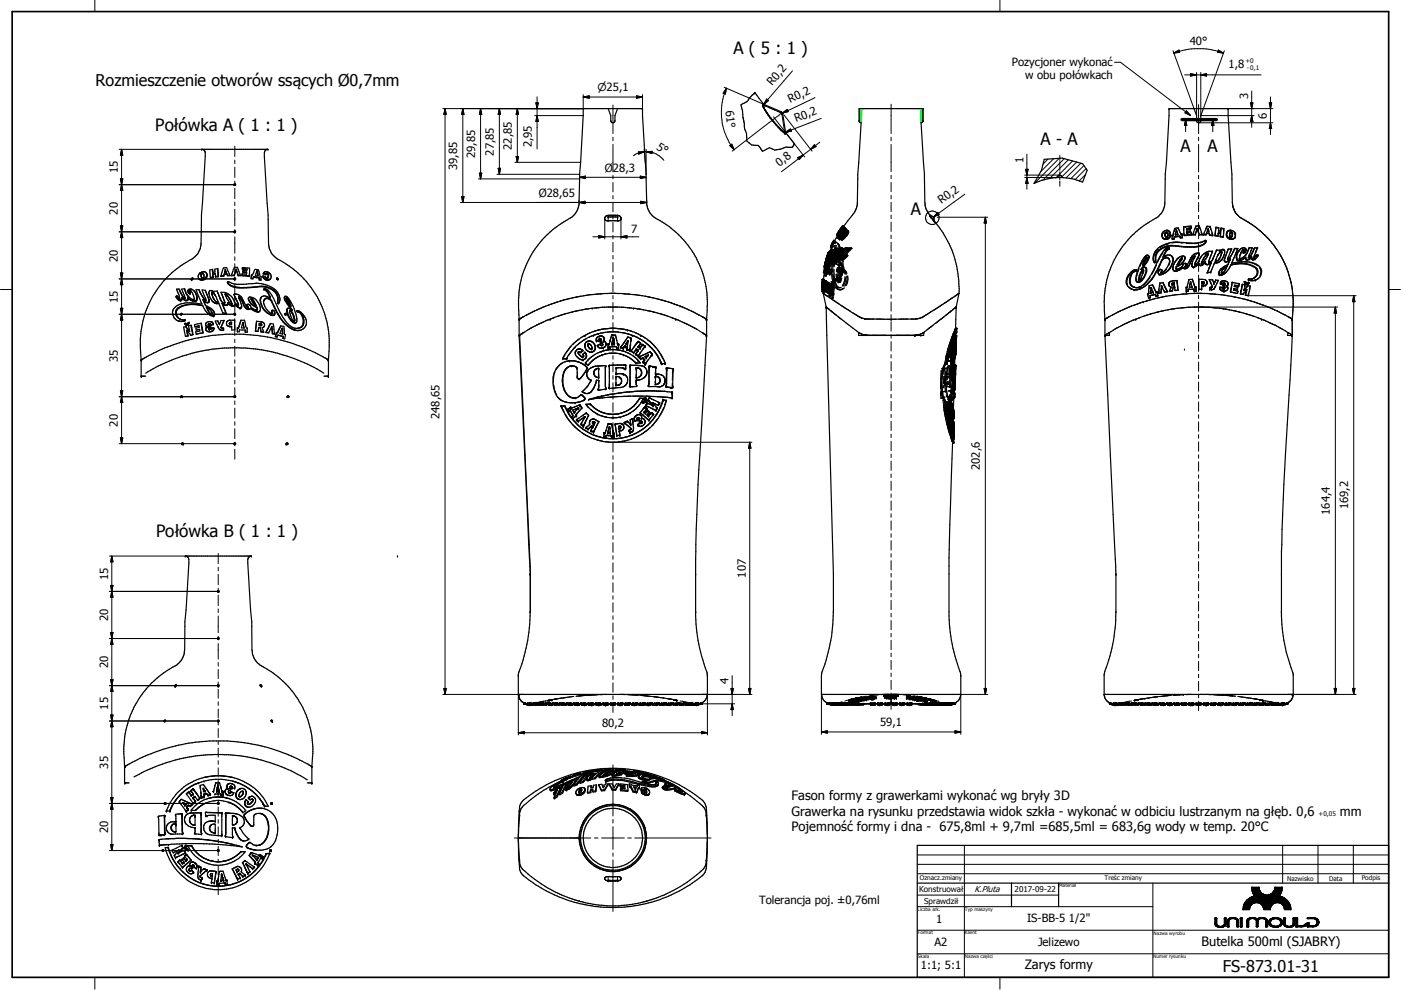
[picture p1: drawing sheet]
<svg xmlns="http://www.w3.org/2000/svg" width="297mm" height="210mm" viewBox="0 0 297 210" stroke-linecap="round" stroke-linejoin="round" font-family="sans-serif">
<defs><g id="words">
<g font-size="3.6">
<text x="155.5" y="11.4">A ( 5 : 1 )</text>
<text x="32.9" y="27.7">Połówka A ( 1 : 1 )</text>
<text x="220.6" y="30.7">A - A</text>
<text x="250.3" y="32.3">A</text>
<text x="256" y="32.3">A</text>
<text x="193.1" y="45.6">A</text>
<text x="33.1" y="113.9">Połówka B ( 1 : 1 )</text>
</g>
<g font-size="3.4">
<text x="20.3" y="18.2">Rozmieszczenie otworów ssących Ø0,7mm</text>
<text x="259.3" y="206">FS-873.01-31</text>
</g>
<g font-size="2.7">
<text x="167.8" y="169.7">Fason formy z grawerkami wykonać wg bryły 3D</text>
<text x="167.8" y="173">Grawerka na rysunku przedstawia widok szkła - wykonać w odbiciu lustrzanym na głęb. 0,6</text>
<text x="284.1" y="173">mm</text>
<text x="167.8" y="176.2">Pojemność formy i dna - 675,8ml + 9,7ml =685,5ml = 683,6g wody w temp. 20°C</text>
<text x="254.7" y="200.5">Butelka 500ml (SJABRY)</text>
<text x="217.3" y="205.5">Zarys formy</text>
</g>
<g font-size="2.4">
<text x="252.3" y="9.5">40°</text>
<text x="214.5" y="14">Pozycjoner wykonać</text>
<text x="217.4" y="16.8">w obu połówkach</text>
<text x="260.4" y="14.5">1,8</text>
<text x="153.8" y="23.5" transform="rotate(83 153.8 23.5)">61°</text>
<text x="163.7" y="18.2" transform="rotate(-50 163.7 18.2)">R0,2</text>
<text x="167.6" y="21.9" transform="rotate(-25 167.6 21.9)">R0,2</text>
<text x="264.6" y="21" transform="rotate(-90 264.6 21)">3</text>
<text x="168.8" y="25.9" transform="rotate(-21 168.8 25.9)">R0,2</text>
<text x="268.6" y="25.2" transform="rotate(-90 268.6 25.2)">6</text>
<text x="96.9" y="36" transform="rotate(-90 96.9 36)">39,85</text>
<text x="100.8" y="33.5" transform="rotate(-90 100.8 33.5)">29,85</text>
<text x="104.7" y="33" transform="rotate(-90 104.7 33)">27,85</text>
<text x="108.5" y="31.7" transform="rotate(-90 108.5 31.7)">22,85</text>
<text x="112.7" y="31.2" transform="rotate(-90 112.7 31.2)">2,95</text>
<text x="139" y="31.6" transform="rotate(32 139 31.6)">5°</text>
<text x="165.3" y="35.3" transform="rotate(-38 165.3 35.3)">0,8</text>
<text x="217" y="34.5" transform="rotate(-90 217 34.5)">1</text>
<text x="25" y="36.7" transform="rotate(-90 25 36.7)">15</text>
<text x="114.2" y="41.7">Ø28,65</text>
<text x="128.3" y="36.4">Ø</text>
<text x="130" y="36.4">28,3</text>
<text x="25" y="45.5" transform="rotate(-90 25 45.5)">20</text>
<text x="199.6" y="43.3" transform="rotate(-36 199.6 43.3)">R0,2</text>
<text x="133.8" y="49.4">7</text>
<text x="25" y="55.5" transform="rotate(-90 25 55.5)">20</text>
<text x="25" y="64.2" transform="rotate(-90 25 64.2)">15</text>
<text x="25" y="76.7" transform="rotate(-90 25 76.7)">35</text>
<text x="93.2" y="88.8" transform="rotate(-90 93.2 88.8)">248,65</text>
<text x="25" y="90.5" transform="rotate(-90 25 90.5)">20</text>
<text x="207.7" y="99.7" transform="rotate(-90 207.7 99.7)">202,6</text>
<text x="285.8" y="107.9" transform="rotate(-90 285.8 107.9)">169,2</text>
<text x="281.9" y="109.2" transform="rotate(-90 281.9 109.2)">164,4</text>
<text x="22.9" y="123" transform="rotate(-90 22.9 123)">15</text>
<text x="158.2" y="122.5" transform="rotate(-90 158.2 122.5)">107</text>
<text x="22.9" y="131.7" transform="rotate(-90 22.9 131.7)">20</text>
<text x="22.9" y="141.7" transform="rotate(-90 22.9 141.7)">20</text>
<text x="154.5" y="144.9" transform="rotate(-90 154.5 144.9)">4</text>
<text x="22.9" y="150.5" transform="rotate(-90 22.9 150.5)">15</text>
<text x="127.7" y="154.2">80,2</text>
<text x="186.6" y="154">59,1</text>
<text x="22.9" y="162.9" transform="rotate(-90 22.9 162.9)">35</text>
<text x="22.9" y="176.7" transform="rotate(-90 22.9 176.7)">20</text>
<text x="160.9" y="191.6">Tolerancja poj. ±0,76ml</text>
<text x="198.5" y="195.6">1</text>
<text x="217.8" y="195.5">IS-BB-5 1/2&quot;</text>
<text x="198.1" y="200.7">A2</text>
<text x="220.1" y="200.7">Jelizewo</text>
<text x="195.2" y="205.4">1:1; 5:1</text>
</g>
<text font-size="2.3" x="126.7" y="19.4">⌀25,1</text>
<text font-size="1.8" x="206.6" y="189.1">K.Pluta</text>
<g font-size="1.7">
<text x="194.9" y="189.1">Konstruował</text>
<text x="195.9" y="191.6">Sprawdził</text>
<text x="215.1" y="189.1">2017-09-22</text>
</g>
<g font-size="1.4">
<text x="264.1" y="13.4">+0</text>
<text x="264.3" y="14.9">- 0,1</text>
<text x="279.6" y="173">+0,05</text>
<text x="195" y="186.6">Oznacz.zmiany</text>
<text x="234.2" y="186.6">Treśc zmiany</text>
<text x="272.9" y="186.7">Nazwisko</text>
<text x="281.8" y="186.7">Data</text>
<text x="288.7" y="186.6">Podpis</text>
</g>
<g font-size="1">
<text x="224.6" y="188.1">Materiał</text>
<text x="194.6" y="193.1">Liczba ark.</text>
<text x="204.6" y="193.1">Typ maszyny</text>
<text x="194.6" y="198.1">Format</text>
<text x="194.6" y="203.2">Skala</text>
<text x="204.6" y="203.2">Nazwa części</text>
<text x="204.6" y="198.1">Klient</text>
<text x="244.5" y="203.1">Numer rysunku</text>
<text x="244.6" y="198.2">Nazwa wyrobu</text>
</g>
</g></defs>
<g fill="none" stroke="#000" stroke-width=".21">
<path d="M161.7 22.2h.1M161.7 22.2l.1 .1M161.7 22.2l.4 1.1M161.8 22.3h.1M161.8 22.3h.2M161.8 22.1h.1M161.8 22.1l-.1 .1M161.9 22.1h.1M161.9 22.4h.1M161.9 22.4l.1 .3M161.9 22.3l3.5 1.5M161.9 22.3v.1"/>
<path d="M161.9 22.3l.7 .3M161.9 22.6l.4 .9 .7 1.1M162 22.2h.1M162 22.2l-.1 .1M162.1 22.2h.1M162.1 23.2l.2 .3M162.3 23.3v.1M162.3 23.5l.2 .2M162.5 23.7l.4 .5M162.9 24.2l.2 .4M162.9 24.2l.4 .7M162.9 24.5l.3 .4"/>
<path d="M163 22.8l1.4 .6M163.2 24.9h.1M163.2 24.9l1 1.2M163.3 24.9h.1M163.3 24.9l.1 .1M163.4 25l.5 .6M163.9 25.6l.3 .4M164.1 26l.1 .1M164.2 26.1l1.7 1.8 .6 .4M164.2 26l.3 .4M164.2 26h.1M164.5 26.3v.1"/>
<path d="M164.5 26.4l.6 .6M164.8 23.5l.6 .3M165.1 27l.1 .1M165.1 27l.2 .2M165.2 27.1l1.2 1M165.4 23.8l.2 .2M165.5 27.4h.1M165.6 27.6h.1M165.6 23.7h.1M165.6 23.7l-.2 .1M165.7 24.1l.1 .1M165.8 24.2l.6 3.9"/>
<path d="M165.9 24.1h.1M165.9 24.1l-.1 .1M166.4 28.1h.1M166.4 28.1l.1 .2M166.4 28.2h.1M166.5 28.3h.1M166.5 27.9h.1M166.5 27.9l-.1 .2M166.6 28.2h.1M166.6 28.2l-.1 .1M128.3 46.1v.4l.6 .3M128.9 45.6v.4h2v-.4"/>
<path d="M128.9 46.9h2M129.5 45.6l-.8 .1-.3 .3M130.5 45.6a1.02 1.02 0 0 1 1.2 .7l-.1 .4-.7 .1M130.9 46.1h.1M130.9 46.1h-2v.8M130.9 46.1v.8M131.4 45.8l-.4-.2h-2.1a.63 .63 0 0 0-.7 .7 .63 .63 0 0 0 .7 .6M131.5 45.8l.2 .3M131.7 46.2l-.2 .5-.6 .2M174.3 59.9h.1M174.3 59.7h.3M174.4 59.3h.1"/>
<path d="M174.4 59.7h.1M174.4 59.3l-.1 .5M174.4 59.7l-.1 .4h.2M174.4 59.2h.1M174.4 59.3h.3M174.5 59.9h.1v.2M174.5 59.3l-.1 .8M174.5 60v.2M174.6 59.9h.1M174.6 59.8h.1M174.6 59.2v1h-.1M174.6 59.8l-.1 .1"/>
<path d="M174.6 59.2h.1M174.6 59.7h.1M174.6 59.2l.1 .1M174.6 59.2v.4M174.6 59.7v.4M174.6 59.2v.6M174.7 59.3h.1M174.7 59.3v.5M174.7 59.9v.3M174.7 56.6h.2M174.8 59.5h.1M174.8 56.4v.4"/>
<path d="M174.8 59.9l-.1 .3M174.8 56h.1M174.8 56l.2 .1M174.8 56.3v.1M174.8 59.6v-.2l-.1 .8M174.8 60v.2M174.8 56.2v.1M174.8 60h.3M174.8 60h.1M174.8 56.9l.1 .1M174.9 59.9l-.1 .1M174.9 55.9l-.1 .1"/>
<path d="M174.9 59.5h.1M174.9 55.8h.1M174.9 56.6h.1M174.9 55.8l-.1 .7M174.9 59.5v.2M174.9 59.5l.1 .1M174.9 56.1l-.1 .2M174.9 55.8l.1 .1M174.9 55.8h.3M174.9 56.3h.1M175 59.6h.1M175 56.7v.7l.2-.1"/>
<path d="M175 56.7l-.1 .2M175 57.2l-.2 .7 .1-.7M175 56.7h.1M175 56.6v.1M175 56.6h.1M175 55.5l-.1 .3M175 55.7l-.1 .2M175 59.5l.2 .1M175 59.5v.7M175 56.3l.1 .1M175 57.9h.1M175 57h.1"/>
<path d="M175 56.5h.1M175 56.3h.1M175 56.8h.1M175 55.5h.1M175 59.5h.1M175 55.7l-.1 .9M175 55.3v.1M175 55.8v.3M175 56.3v.5M175 59.6v.5M175 59.7v.1M175 56.4v.2"/>
<path d="M175 56.5v.1M175 56h.1M175 55.7l-.1 .3M175 56.1h.1M175 55.3l.1 .1M175.1 59.6h.1M175.1 57h.1M175.1 56.4h.1M175.1 56.1h.1M175.1 55.8h.1M175.1 56.2l-.1 .1M175.1 55.6h.2l-.2 .3"/>
<path d="M175.1 55.8v1.2M175.1 57.4v.1M175.1 60l-.1 .7M175.1 56.4l-.1 .1M175.1 57.5h.1M175.1 55.7h.1M175.1 56.6h.1M175.1 55.9h.1M175.1 56.8h.1M175.1 60h.1M175.1 57.1h.1M175.1 58.3h.1"/>
<path d="M175.1 57.4h.1M175.1 56.2h.1M175.1 55.9v.2M175.1 55.9l-.1 .5M175.2 56.6h.1M175.2 55.9h.1M175.2 59.6h.1M175.2 55.8h.1M175.2 55.7v.3M175.2 56.8v.1M175.2 56.8l.1 .7M175.2 59.6h-.1"/>
<path d="M175.2 56.2l-.1 .1M175.2 55.7l.1 .1M175.2 55.9l-.1 .1M175.2 55.4h.1M175.2 54.8l-.2 .5M175.2 56.2v.1M175.2 58h.1M175.2 57.6v.7M175.2 56.8l-.1 .2M175.2 55.9v.3M175.2 54.9l-.2 .8M175.2 56v.2"/>
<path d="M175.2 56.3l.1 .6M175.2 56.2l-.1 .3M175.2 57.3l.1 .1M175.2 55.6v.2M175.2 54.8l-.1 .4M175.2 55.8v.1M175.2 59.6l.1 .1M175.2 55.6l.1 .1M175.2 56.4h.1M175.2 56.5l.1 .1M175.3 56h.1M175.3 57.2l-.1 .1"/>
<path d="M175.3 55.4l-.1 .5M175.3 55.9l-.1 .3M175.3 57.1h.1M175.3 57.5h.1M175.3 55.9h.1M175.3 55.2l-.1 .3M175.3 56.4v.3M175.3 55.7v.4M175.3 57.9v.1M175.3 56h-.1M175.3 55.7v.2M175.3 57v.1"/>
<path d="M175.3 56.1l.1 .1M175.3 55.6h.1M175.3 55.5h.1M175.3 55.7h.1M175.3 54.5h.1M175.3 57.9h.1M175.3 55.2l-.1 .6M175.3 55.6v.1M175.3 55.9v.5M175.3 55.8h.1M175.3 57.5v.5M175.3 55.9v.1"/>
<path d="M175.3 55.8l-.1 .8M175.3 55.4l.1 .1M175.3 54.4l-.2 .8M175.3 55.5l-.1 .1M175.3 55.2v.5M175.3 55.2v.2M175.3 55.9h-.1M175.3 55.2h.1M175.3 55.1v.4M175.4 55.6h.1M175.4 54.2h.1M175.4 54.2l-.1 .5"/>
<path d="M175.4 55.7h.1M175.4 55.2l-.1 .2M175.4 55.6l-.1 .5M175.4 55.1l-.1 .4M175.4 55.3h.1M175.4 54.2l.1 .1M175.4 57.4h.1M175.4 57h.1M175.4 56.4h.1M175.4 57.4l-.1 .1M175.4 56.6h.1M175.5 55.8h.1"/>
<path d="M175.5 57.1h.1M175.5 57.5l-.2 .4M175.5 57.3l-.1 .1M175.5 56v.5M175.5 56.5l-.1 .5M175.5 54.9l-.1 .3M175.5 54.7l-.2 .5M175.5 55.8l-.1 .2M175.5 55l-.1 .1M175.5 55.7l-.1 .1M175.5 55.3l-.2 .3M175.5 56.3l-.1 .1"/>
<path d="M175.5 57.1v.1M175.5 59.9h.1M175.5 59.9l-.2 .5M175.5 56.6h.1M175.5 57.2l.1 .2a.63 .63 0 0 0 .3 .8M175.5 55.4v.4M175.5 57.2l-.1 .2M175.5 54.7v.2M175.5 55.3v.1M175.6 54.6h.1M175.6 53.6h.1M175.6 54.3h.1"/>
<path d="M175.6 53.6l-.3 .9M175.6 54.3l-.1 .7M175.6 54.4l-.2 .3M175.6 54.6l-.1 .1M175.6 54.5l-.1 .8M175.6 54.4h.1M175.6 57.1l-.1 .1M175.6 54.3l.1 .1M175.6 55.7l-.1 .3M175.6 54.6v.1M175.6 55.4h.1M175.6 54.3v.2"/>
<path d="M175.6 55.7v.1M175.6 54.4v.1M175.6 59.9l-.1 1.2M175.6 54.8l-.3 .7M175.6 54.3l-.1 .4M175.6 55.8v.3M175.6 53.6l.2 .1M175.6 55.8l-.1 .4M175.6 60h.1M175.6 54.3v.1M175.6 53.7h.1M175.6 59.9h.1"/>
<path d="M175.7 55.2h.1M175.7 54.7l-.2 .6M175.7 56.9v.5M175.7 54.8h.1M175.7 54l-.2 2.6M175.7 59.9l-.1 .6M175.7 56.2l-.1 .2M175.7 56.6l-.2 .5M175.7 53.9l-.1 .5M175.7 54.5v.1M175.7 56v.4M175.7 59.9l.1 .1"/>
<path d="M175.7 53.9l-.1 .4M175.7 54.6l.1 .1M175.7 54.7h.1M175.7 57.3l.1 .4M175.7 56.5h.1M175.7 54.8l-.1 .4M175.7 56l.1 .1M175.8 54.7h.1M175.8 54.7l-.1 .1M175.8 54.7l-.1 .5M175.8 54.3v.1M175.8 54.4h.1"/>
<path d="M175.8 53.7h.1M175.8 57.7h.1M175.8 56.5h.1M175.8 57.7l.1 .3M175.8 56.5l-.2 .5M175.8 56.5v.1M175.8 53.7l-.1 .2M175.8 57.7l.2 .1M175.8 54.7l-.2 .7M175.8 53.8h.1M175.8 54.4v.5l-.2 .5h-.1M175.8 56.2v.1"/>
<path d="M175.8 56.3l-.3 .6M175.8 53.8l-.1 .1M175.8 53.8l-.1 .3M175.8 53.7l-.1 .3M175.8 53.8l-.3 .9M175.8 54.4l-.1 .1M175.8 53.6v.1M175.8 54.9l-.2 .9M175.8 54.9h.1M175.8 53.3h.1M175.8 56.1h.2M175.8 58.2l.1 .1"/>
<path d="M175.9 54.9l-.2 1.1M175.9 58.2h.1M175.9 55.5h.1M175.9 57.4l.2 .4M175.9 54.7l-.1 .2M175.9 54.8l-.1 .1M175.9 54.8h.1M175.9 56.9v.9M176 55.5h.1M176 56.3h.1M176 55l.1 .1M176 55.2v.3"/>
<path d="M176 56.1v.2M176 58.1v.1M176 55.3l-.3 1.5 .1 .9M176 56.1l-.1 .1M176 58.2h-.1M176 53.3h.1M176 53.3l-.1 .1M176 54.9h.1M176 58.3h.1M176.1 57.8h.1M176.1 57.1h.1M176.1 58h.1"/>
<path d="M176.1 55.2h-.1M176.1 54.9l-.4 1.2M176.1 54.8l-.4 .7M176.1 57.1l-.2 .1M176.1 53.3l-.3 .4M176.1 55.8l-.1 .3M176.1 55.8h.1M176.1 57.8v.1M176.1 54.8l.1 .1M176.1 54.9h.1M176.1 54h.1M176.1 57.7v.2"/>
<path d="M176.1 54.9v.2M176.1 55.7l-.1 .4M176.1 57.1v.1M176.1 57.9h.1M176.1 55.1h.1M176.1 54.8v.1M176.1 57.9l-.1 .2M176.1 53.3h.1M176.1 53.3l-.3 .8M176.1 53h.1M176.2 57.4h.1M176.2 54.5l-.1 .3"/>
<path d="M176.2 57.4l-.1 .5M176.2 53.3l.1 .1M176.2 55.8h.1M176.2 55.1l-.1 .7M176.2 54.9h.2M176.2 57.1h.1M176.3 57.1l-.1 .3M176.3 57.1h.1M176.3 52.4h.1M176.3 54.9l-.1 .2M176.3 55.8h.1M176.3 57.8l.3 2.2"/>
<path d="M176.3 57.1l.1 .1M176.3 53.1h.1M176.4 52.4h.1M176.4 57.2h.1M176.4 52.3l-.1 .1M176.4 57.2l-.1 .7M176.4 54.9h-.1M176.4 54.3l-.2 .4M176.4 54.4l-.3 .5M176.4 55.7h-.1M176.4 53.1h.1l-.1 .3M176.4 53.1l-.5 1"/>
<path d="M176.4 53.3l.1 .1M176.4 53v.1M176.4 54.9h.1M176.4 54.6h.1M176.4 54.6l-.3 .2M176.4 51.6h.1M176.4 51.5h.1M176.4 54.9l-.1 .4M176.4 53.5l-.3 .5M176.4 51.5v.1M176.4 53.3v.3M176.4 54.3h.1"/>
<path d="M176.4 53.4h.1M176.5 53.5h.1M176.5 54.1l.2 .4M176.5 54.7h.1l.1 .2M176.5 53.5l-.3 .6M176.5 54.7l-.1 .2M176.5 54.1h-.2l-.2 .2M176.5 53.4v.1M176.5 59.7v.2M176.5 51.5h-.1M176.5 51.5h.1M176.5 55.1l-.2 2.1"/>
<path d="M176.5 54.1l-.1 .3M176.5 54.1h.2M176.5 51.5l-.1 .1M176.6 54.7h.1M176.6 58.2l.1 1.2 .3 .9M176.6 54.3l-.3 .6M176.6 59.9h.1M176.6 57.1l.1 2M176.6 51.6h.1M176.6 54.1h.1M176.7 54.5h.1M176.7 51.6h.1"/>
<path d="M176.7 55.5l-.1 2.2M176.7 54.4l-.3 .5M176.7 53h.1M176.7 53h-.1M176.7 54.1v.1M176.7 54.2h.1M176.7 54.2l.2 .4M176.7 51.5v.1M176.7 53.3h.1M176.7 54.2v.3M176.8 53l-.4 1M176.8 55.7l-.5 .1"/>
<path d="M176.8 51.4l-.1 .2M176.8 51.6h.1M176.8 59.9v.1M176.8 54.6h.1M176.9 59.6h.1M176.9 53.5l-.2 .7M176.9 57.1l.1 2.1M176.9 59.6v.3a1.1 1.1 0 0 0 1.4 1.1v-.1M176.9 55.2h.1M176.9 55.2v.1M176.9 52.8h.1M176.9 59.3h.1"/>
<path d="M176.9 59.2h.1M176.9 55.3h.1M176.9 55.6h.1M176.9 55.6h.2M176.9 59.2v.1M176.9 54.5l-.2 2.1M176.9 51v.2M176.9 59.1l.1 .1M177 51.1h.1M177 52.5h.1M177 55.6h.1M177 59.5h.1"/>
<path d="M177 51.1l-.1 .2M177 52.5v.5M177 55.3l-.1 .3M177 54.9l-.1 .3M177 59.2h-.1M177 54.9h.1M177 59.1v.1M177 59.5h.2M177.1 59.6v.1a1.67 1.67 0 0 0 .8 1.3l.2-.1M177.1 59.1v.1M177.1 59.2h.2M177.1 53.3h.1"/>
<path d="M177.1 53.8l-.2 .8M177.1 52.9h.1M177.1 53.8l-.1 .2M177.1 52.5h.1M177.1 52.9l-.3 .7M177.1 54.1l-.4 .8M177.1 54.6l-.2 2M177.1 52.5h-.1M177.2 52.5h.1M177.2 52.5v.5M177.2 54.9h.1M177.2 51.5h.1"/>
<path d="M177.2 55.7h.1M177.2 53h.1M177.2 52.7h.1M177.2 51.5l-.5 .1M177.2 52.9h-.1M177.2 53l-.1 .8M177.2 52.6h.1M177.2 51.3h.1M177.2 52.1l-1.1 .2M177.2 51.3l-.5 .1v.2M177.2 55.4v.3M177.2 52.6v.1"/>
<path d="M177.2 59.2h.1M177.2 55.9l.3 .1M177.2 52.6h.2M177.2 53.3l.1 .1M177.2 52.1h.1M177.3 54.1h.1M177.3 58.1h.1M177.3 58.1l.1 1.1M177.3 54.1l-.3 .8M177.3 54.9h.1M177.3 54.7l-.1 .1M177.3 52.6h.1"/>
<path d="M177.3 57.4h.1M177.3 55.5l-.2 .2M177.3 52.9h.1M177.3 53.4l-.3 .5M177.3 55.5l.7 .2M177.3 56l.8 .4M177.3 51.4h.1M177.4 52.8h.1M177.4 54.9l-.3 .7M177.4 52.6v.3M177.4 59.2l.1 .4M177.4 52.8v.1"/>
<path d="M177.4 52.9l-.2 1.2M177.4 52.9l-.4 .7M177.5 50.3h.1M177.5 49.7h.1M177.5 51.4v.1M177.5 52.2l-1.2 .2M177.5 53.2l-.2 .2M177.5 49.7l.1 .1M177.5 52.7h.1M177.5 58.1h.1M177.5 59.6h.1M177.5 58.1l.2 1.4"/>
<path d="M177.5 54.7v.1M177.5 49.7l.2 .1M177.5 50.4h.1M177.5 49.8l.2 .1M177.6 57.4h.1M177.6 51.6h.1M177.6 52.5v.2M177.6 58.7l.1 .7M177.6 50.4l.1 .1M177.6 50.2l-.1 .2M177.6 50l-.1 .3M177.6 49.6l-.1 .1"/>
<path d="M177.6 51.6l.2 .4M177.6 53.5h.1M177.6 49.8h.1M177.6 55h.1M177.6 52.7v.8l-.4 1.2M177.6 49.7l.2 .2M177.6 50.5h.1M177.6 52.7l.1 .1M177.7 49.8h.1M177.7 59.8h.1M177.7 59.5h.1M177.7 59.4h.1"/>
<path d="M177.7 51.6l.3 .5M177.7 52.5l.1 1.1-.3 1.1M177.7 52.8l-.1 .2M177.7 52.8h.1M177.7 54.8l-.1 .1M177.7 49.9h.1M177.7 50.5h.1M177.7 59.4l.1 .1M177.7 49.9l.1 .2M177.7 49.4l.3 .2M177.7 49.7l-.1 .2M177.8 49.9h.1"/>
<path d="M177.8 57.2h.1M177.8 56.6l-.3 .3-.2 .5M177.8 49.7l-.1 .1M177.8 49.2v.2M177.8 52l.1 .5v.6M177.8 53.7l-.4 1.2M177.8 57.1v.1M177.8 57.2l-.2 .7M177.8 57.1h.1M177.8 50.4l-.1 .1M177.8 49.2v.1M177.8 49.2l-.3 .5"/>
<path d="M177.8 54.5l.2 .1M177.8 56.6h.1M177.8 52h.1M177.8 54.9h.1M177.8 50h.1M177.8 56.6l.2 .3M177.8 54.9v.2M177.8 56.6l.1 .1M177.8 50l-.2 .1M177.8 50.5l-.1 .1h.1M177.8 59.8h.1M177.8 55.1h.1"/>
<path d="M177.8 57.2v.8M177.8 59v.5M177.8 59v-.2l-.5 .4M177.8 59.2l.1 .3M177.8 59.8l.1 .1M177.8 50.2l-.2 .2M177.8 49.8v.1M177.8 50.6l.1 .1M177.8 49.1l-.1 .3M177.8 49.4h.1M177.9 57.9h.1M177.9 50v.1"/>
<path d="M177.9 52.8l-.4 .7M177.9 49.2l-.1 .2M177.9 58.7l-.1 .3M177.9 50.1h.1M177.9 50.1l.1 .1M177.9 50.7h.1M177.9 49.4l-.1 .2M177.9 49l-.2 .2M177.9 59.5h.1M177.9 49.4l-.3 .4M177.9 49.4l-.2 .4M177.9 49.4l.2 .1"/>
<path d="M177.9 57.2h.1M177.9 52l.1 .1M178 49.6h.1M178 49.6l-.3 .2M178 50.1h.1M178 53.8l-.7 1.7M178 57.2l-.1 .7M178 49.4l-.3 .4M178 50.1l-.1 .2M178 55.7h.1M178 54.6l-.1 .2M178 50.4l-.2 .2"/>
<path d="M178 56.7h.1M178 54.6l-.2 .1M178 49h.1M178 49l.2 .1M178 49.6l-.1 .1M178 49.4l-.1 .1 .1 .1M178 49.4l.1 .1M178 56.6v.1M178 56.9h.1M178 57.2h.1M178 58.4h.1M178 50.8h.1"/>
<path d="M178 49v.1M178 52.1l.1 1.2M178 54.7l-.1 1.4M178 49.2v.2M178 57.2l.1 .1M178 50.6l-.1 .1M178 50.2h.1M178 49.1h.1M178 56.7l.1 .4M178 57l.1 .1M178 54.6l.2 .1M178.1 57.3h.1"/>
<path d="M178.1 49.2l-.2 .2M178.1 57.3v.7M178.1 49.5l.1-.1-.4 .6M178.1 57.1h.1M178.1 58h.1M178.1 58.7l-.1 .8h-.2M178.1 49.7h.1M178.1 50.2v.1M178.1 49.5l-.3 .5M178.1 50.3h.1M178.1 49.2l-.1 .2M178.1 49.6v.1"/>
<path d="M178.1 48.9l-.1 .1M178.1 56.9h.1M178.1 49.9l-.2 .3M178.1 50.2l.1 .1M178.1 49.7l-.1 .2M178.1 50.3v.2M178.1 49.1h.1M178.1 56.3h.2M178.2 53.6h.1M178.2 56.9l-.1-.2h-.3l-.2 .7M178.2 56.9v.1M178.2 59.8l-.4 .1"/>
<path d="M178.2 59.8h.1M178.2 54.9l-.1 .2M178.2 49.1h.1M178.2 50.5l-.2 .3M178.2 49.7v.1M178.2 49.1l.1 .1M178.2 55.7h.1M178.2 50l-.1 .2M178.2 54.7l-.1 1.6M178.2 57.1l.1 .1M178.2 55.7l-.1 .6M178.2 56.7l.1 .5"/>
<path d="M178.2 49.2h.1M178.2 49.7l.2 .2M178.3 48.6h.1M178.3 54.2h.1M178.3 58.9l-.2 .4a.36 .36 0 0 1 0 .4 .36 .36 0 0 1-.4 .1M178.3 50.3v.2M178.3 50.5v.1M178.3 53.4h.1M178.3 59.6h.1M178.3 49.4l-.4 .6M178.3 59.6l-.1 .2M178.3 54l-1.1 .9"/>
<path d="M178.3 49l-.1 .1M178.3 49.2l-.1 .1M178.3 49.3l-.2 .4M178.3 48.6v.1M178.3 50.6h.1M178.3 50.6v.1M178.3 49.8l.1 .1M178.3 49.8v.1M178.3 48.6l-.2 .1M178.3 48.4v.3M178.3 48.4l-.3 .4M178.3 48.4l-.2 .3"/>
<path d="M178.3 56.8v.8l-.3 .8M178.3 53.1l-.3 .4M178.3 49.1l-.3 .5M178.3 50.6h.2M178.3 48.7h.1M178.3 48.9l-.1 .2M178.3 52.9h.1M178.3 54.5h.1M178.3 54.5v.6M178.3 55.8v.5M178.3 54.6l-.1 .1M178.3 49.9l.2 .1"/>
<path d="M178.3 49.4l-.1 .3M178.3 49.9l-.2 .2M178.4 54.1h.1M178.4 54.5l-.1 .2M178.4 48.5l-.2 .5M178.4 54.4l-.2 .3M178.4 48.3h.1M178.4 49.4h.1M178.4 50.5v.1M178.4 53.2l-.2 .4M178.4 50.6l.1 .1M178.4 50.7l.1 .1"/>
<path d="M178.4 55.8l-.1 .5M178.4 53h.1M178.5 50.3h.1M178.5 50.7h.1M178.5 50h.1M178.5 48.7h.1M178.5 54.1h.1M178.5 54.1l.1 .3-.1 1.4M178.5 49.4l-.2 .3M178.5 48.4h.1M178.5 49.4v.1M178.5 50.6v.1"/>
<path d="M178.5 58.9l-.2 .7M178.5 50.5l-.1 .1M178.5 56.3l-.2 2.1M178.5 54.7l-.2 .2M178.5 53.4l-.1 .2M178.5 54.1l-.2 .1M178.5 50.7v.1M178.5 48.4l.1 .1M178.5 48.7l-.2 .2M178.5 49.5h.1M178.5 49.5l-.2 .3M178.5 48.6l-.1 .2"/>
<path d="M178.5 48.4l-.1 .1M178.5 54.6h.1M178.5 54.4h.1M178.5 50.8h.1M178.5 55.8h.1M178.5 49.5l-.1 .2M178.5 54.6l-.2 .6M178.5 50.2v.1M178.5 50l-.2 .2M178.5 49.3l-.3 .4M178.5 48.2l-.1 .1M178.6 53.3h.1"/>
<path d="M178.6 50.1h.1M178.6 54.6h.1M178.6 54.7h.1M178.6 54.8h.1M178.6 54.9l-.1 .3M178.6 50.1l-.1 .1M178.6 50.1v.1M178.6 54.6v.5M178.6 49.4l-.1 .1M178.6 50.2h.1M178.6 55.1h.1M178.6 49.7l-.2 .3"/>
<path d="M178.6 49.7l-.3 .4M178.6 50.6h-.1M178.6 49.7h.1M178.6 48.5h.1M178.6 49.6l-.2 .3M178.6 54.4l.1 .1M178.6 54.2h.1M178.6 50h.1M178.6 53.2v.1M178.6 50.5v.1M178.6 48.9l.1 .1M178.6 47.9l-.4 .6"/>
<path d="M178.6 49h.1M178.7 49.8l.2 .2M178.7 56.4l-.2 2M178.7 54.5l-.1 .2M178.7 54.5l-.1 .1M178.7 47.9l-.1 .1M178.7 57.3h.1M178.7 55.9h.1M178.7 54.2v1.7M178.7 49h.1M178.7 57.2h.1M178.7 54.2l-.3 .1"/>
<path d="M178.7 52.7l-.5 .2-.6 .6M178.7 57.2v.2l.3 .2 .2 .5M178.7 47.9l.1 .1M178.7 54.2l-.4 .4M178.7 48.3l-.2 .3M178.7 50.3h.1M178.7 57.2h.2M178.7 54.7h.1M178.8 50.3h.1M178.8 50.2h.1M178.8 49l.1 .1M178.8 50.2v.1"/>
<path d="M178.8 53.8l-.2 .3M178.8 49.9l-.2 .2M178.8 49.5l-.3 .5M178.8 48.8h.1M178.8 48.7l-.1 .2M178.8 48.8v.2M178.8 49.1h.1M178.8 50.7l-.3 .1M178.8 50.7h.1M178.8 48l.1 .1M178.8 48.7l.1 .1M178.8 48.7v.1"/>
<path d="M178.8 48.7l-.2 .4M178.8 48.8l-.2 .3M178.9 48h.1M178.9 50.3h.1M178.9 50.1h.1M178.9 48.1l-.4 .6M178.9 48l-.5 .6M178.9 50.1l-.1 .1M178.9 48.1h.1M178.9 57.2v.1M178.9 54.8h.1M178.9 54.5v.1"/>
<path d="M178.9 50h.1M178.9 54.7v.1M178.9 57.3h.1M178.9 57.3l.5 .9M178.9 50v.1M178.9 49.7l-.3 .3M178.9 57.3v-.1a.84 .84 0 0 1 .7 .8M178.9 57.2l.5 .8M178.9 48.1l-.3 .5M178.9 48l-.1 .2M178.9 48l.1 .1M178.9 50l-.3 .2"/>
<path d="M178.9 49.3l.1 .1M178.9 49.3v.1M178.9 54.6h.1M179 48.9h.1M179 48.9l-.1 .2M179 48.2l-.4 .6M179 54.6v.1M179 49.4v.1M179 48.9l-.2 .3M179 48.2h.1M179 50.2l-.2 .1M179 53.9l-.3 .3"/>
<path d="M179 49.5h.1M179 49.4h.1M179.1 54.4l-.1 .2M179.1 50.1h.1M179.1 49.4h.1M179.1 48.3l-.6 .5M179.1 49.4l.1 .1M179.1 49.4l-.1 .1M179.2 54.5h.1M179.2 48.3l-.4 .4M179.2 48.4h.1M179.2 54.5l-.3 .3"/>
<path d="M179.2 58.6l-.3 1.3-.3 .7M179.2 48.4l-.3 .5 .3-.5M179.2 50l-.3 .3M179.2 50h.1M179.2 48.3v.1M179.2 48.4l.3 .2M179.2 49.5v.1M179.2 48.4l.1 .1M179.2 49.2h.2M179.2 52.5h.1M179.3 49.2h.1M179.3 49.2l-.2 .2"/>
<path d="M179.3 49.5v.1M179.3 54.1l-.1 .2M179.3 48.5l-.1 .2M179.3 48.5l.1 .1M179.3 48.6l-.5 .8M179.3 50.1h.1M179.4 49.7h.1M179.4 58.7l-.3 1.3-.3 .6M179.4 49.2l-.2 .3M179.4 50.1l-.3 .3M179.4 52.5v.1M179.4 49.2v.1"/>
<path d="M179.4 49.4h.1M179.4 52.6l-.8 1M179.4 52.6h.1M179.4 49.7l-.2 .3M179.5 49.4h.1M179.5 48.9h.1M179.5 48.9l-.6 .4M179.5 49.4l-.3 .2M179.5 49.3v.1M179.5 58.5v1.4l-.4 .8M179.5 49.4l-.1 .2M179.6 49.4h.1"/>
<path d="M179.6 49l-.3 .2M179.6 54.1l-.2 .2M179.6 54.1h.1M179.6 49.4l-.2 .3 .2-.3M179.7 54.1h.1M179.7 49.7l-.3 .4M179.7 52.6l.1 .1M179.7 48.9h.1M179.7 58.5v1.1l-.3 1M179.8 49h.1M179.8 49l-.3 .1M179.9 49h.1"/>
<path d="M179.9 49v.4M180 52.5v.1M180.1 52.6l.1 .1M180.2 52.7l-.8 .8M180.2 52.7h.1M180.5 52.7h.1M197.1 45.6h.1M197.1 45.6l.1 .2M197.1 45.7h.1M197.1 45.6l.1 .1M197.2 45.7h.1M197.2 45.6h.1"/>
<path d="M197.2 45.6l.2 .5M197.2 45.8l.2 .3M197.2 45.7l.2 .1M197.2 45.7l.7 .3M197.4 46.1h.1M197.4 46.1l.6 .7M197.4 46.1l.1 .2M197.7 46.4l.3 .4M197.7 45.9l.2 .1M197.7 46.5h.1M197.9 46h.1M197.9 46.1h.1"/>
<path d="M197.9 46v.1M197.9 46.1l.2 .7M198 46.8h.1M198 46.8l.1 .1M198.1 46.9h.1M198.1 46.8h.1M198.1 46.8v.1M239.6 58.2l-.3 .3a2.28 2.28 0 0 0-.2 1.9M241 57.2h-.3l-.8 .5M241 59.1v.5l.3 .3M241.5 56.9l-.5 1.7M241.6 59.4v.1"/>
<path d="M241.6 59.5h.1M241.9 57.1h.1M242 57.1v.1M242.1 58.8l-.3 .5-.3 .2M242.1 57.1l-.1 .1M242.1 56.9h.1M242.1 57l-.1 .2M242.2 56.3h.1M242.3 56.9l-.1 .1M242.3 56.3h.1M242.4 57.1a.56 .56 0 0 1 0 .9M242.4 56.7l-.1 .2"/>
<path d="M242.4 57.2h.1M242.4 56.2l-.1 .1M242.4 56.8l-.1 .1M242.5 54.9l-.8 1.7M242.5 55.8l-.1 .2M242.7 56.7h.2M242.7 55.8l-.4 .5M242.9 56.7h.1M243.1 54.5l.1 .2-.2 .5M243.1 54.6h.1M243.1 54.6v.1M243.5 54.2l-.5 .1-.3 .3"/>
<path d="M243.5 54.2v.1M243.9 58.7l-1 1.4-.5 .4M244.6 54.8l.2 .9M245.2 56.1l-1 2.2M245.6 52.8l-.7 .8-.3 .7M245.6 57.8h.1M245.6 57.8l.3 .4M245.8 57.3h.1M245.8 58.2h.1M246 57.8l.1 .1M246.2 57.8h.1M246.2 57.8l-.1 .1"/>
<path d="M246.3 57.2l-.5 .1M246.3 50h.1M246.4 50.1h.1M246.5 50.4h.1M246.5 50.1v.1M246.5 54.5l.1 .1M246.5 50.4l.1 .1M246.6 59.9l-.2 .1M246.6 53.6l-1.2 2M246.6 52h.1M246.7 49.4l-.2 .3v.4M246.7 54.5l-.1 .1"/>
<path d="M246.7 52v.1M246.7 52.1l-.8 .4M246.7 54.4h.1M247.1 50.1v.1M247.1 50.2l.1 .1M247.2 54.3h.1M247.2 54.3l-.6 .3M247.3 50.3h.1M247.3 50.2h.1M247.4 57l-.6 .6-.7 .3M247.4 49h.3l.4 .2M247.4 50.3h.1"/>
<path d="M247.4 49.3l.1 .1M247.5 49.4h.1M247.6 50.2l-.3 .1M247.6 49.6h.1M247.6 49.8v.1M247.6 50.1h.1M247.6 50v.1M247.8 50h-.2M247.8 54.8h.1M247.8 54.8a1.15 1.15 0 0 1 0 1.5M247.8 54.9h.1M247.9 51.6l-1.2 .5"/>
<path d="M247.9 52.7a.86 .86 0 0 0-1 .4M247.9 54.1l.6 .3M248.1 49.9h.1M248.1 59.7l-.3 .7M248.1 49.9h-.2M248.2 49.9h.1M248.5 51.5l1-.1 1.4 .1M248.5 49.9v.1M248.5 50h.1M248.5 50l.1 .2M248.6 54.4h.1M248.6 50.5v.3"/>
<path d="M248.7 50h.1M248.7 49.8v.1M248.7 56.6v.5l.2 .3M248.8 59.6h.1M248.9 49.5l-.2 .5M248.9 60h.1M249 60h.1M249 60v.1M249 48.4l.1 .1M249.1 48.6h.1M249.1 48.6l-.1 .5M249.2 49.7v.2"/>
<path d="M249.2 49.9h.2M249.3 49.8l-.1 .1M249.3 49.7v.1M249.3 48.6h-.2M249.4 48.7v.1M249.4 57.1h.1M249.5 48.9h.1M249.5 48.9l.1 .3M249.5 57.1h.1M249.6 59.5l-.7 .1M249.6 56.1v.1M249.6 56.2h.1"/>
<path d="M249.7 49.5l.1 .3M249.7 56l-.1 .1M249.7 49.7l.1 .1M249.8 48.3h.1M249.8 49.8h-.2M249.8 48.4h.1M249.8 48.4l-.2 .1M249.8 48.4l.2 .5M249.9 57l-.5 .1M250 54.7l-.4 .3-.7 1.1M250.1 55.8h.1M250.1 55.8l-.5 .4"/>
<path d="M250.1 50h.1M250.2 50.1h.1M250.2 49.3l.2 .4M250.2 50.1v.1M250.3 50.4v.1M250.4 54.4h.7M250.4 49.7h.1M250.4 49.6h.1M250.6 49.7h-.2M250.7 54.7h.1M250.7 54.7l-.2 .6M250.7 56.4h.1"/>
<path d="M250.7 56.4l-.3 .4M250.7 56.3v.1M250.9 56.1l-.2 .3M250.9 48.1h.1M251 48.2v.6M251 49.4l.1 .6M251.1 54.4h.1M251.2 54.4v.1M251.2 54.5h.1M251.2 55.9l.3 .1M251.2 54.5v.1M251.2 56.6h.1"/>
<path d="M251.3 56.6h.1M251.4 56.6h.1M251.5 51.6h2.4M251.5 48.2h-.5M251.6 48.7h.1M251.6 48.7v.1h.3M251.6 49.4h.1M251.7 49.4h.1M251.7 49.4h.3M251.8 56.1l-.4 .5M252 59.3h.1M252 59.3h.3"/>
<path d="M252 59.3l-.1 .5M252.1 48.7h.3M252.4 59.7h.1M252.4 59.7l.2 .4M252.5 48l-.5 .1M252.6 49.4h-.3M252.8 55.7l-.1 .7M252.8 59.2l-.2 .1M252.9 54.2l-.9 1.5M253.1 49.2l-.2 .6M253.3 54.6h.1M253.3 54.6l-.2 .4"/>
<path d="M253.3 54.3h.1M253.3 54.3v.2M253.4 56.1h.1M253.4 56h.1M253.4 56v.1M253.6 47.9h.1M253.6 48h.1M253.6 48l-.3 .6M253.6 48h.2M253.7 53.8h.5M253.7 56l-.3 .1M253.7 53.8l-.4 .1"/>
<path d="M253.7 53.8h.1M254 48h.3M254.1 53.6v.1M254.2 55.8h.1M254.2 59.2l.7 .1M254.2 55.4h.1M254.2 55.4l-.2 .3M254.2 55.3v.1M254.3 53.8h.1M254.3 48l.2 .6M254.3 47.9v.1M254.7 49.2l.2 .6"/>
<path d="M254.7 55.8h.1M254.8 59.7h.1M254.8 54.3l-.6 1.1M254.8 59.7v.2M254.8 60v.1M255.4 55.3l-.4 .5-.3 .1v-.1M255.4 49.2l-.3 .6M255.6 55.6h.1M255.6 59.4a.57 .57 0 0 1 .3 .8M255.6 55.5h.1M255.6 51v.1M255.6 51.1l-1.1 .4"/>
<path d="M255.7 51.2v.1M255.9 48.1l-.3 .6M255.9 48.1h.2M255.9 59.9h.1M255.9 48v.1M255.9 49l.2 .1M256.2 53.9h.1M256.2 53.8h.1M256.2 49.1h.1M256.2 53.8l-.4 .9M256.2 55.5h.1M256.2 49l.1 .1"/>
<path d="M256.2 55.5v.1M256.3 55.6l.1 .1M256.3 49.1h.1M256.3 48.1l.2 .1M256.3 49v.1M256.4 55.7h.1M256.4 55.6h.1M256.4 53.3h.2M256.4 59.3h.2M256.4 53.3l-1.2 .6M256.4 53.3h.1M256.4 55.6v.1"/>
<path d="M256.5 48.2l.2 .6M256.6 48.1l-.1 .1M256.6 48h.1M256.7 55.5l-.3 .2M256.8 53.3h.2M256.8 59.4h.3M256.9 49.4l.2 .6M257 57l-.3 .7M257.1 59.4h.1M257.1 59.4l.1 .2M257.1 55l-.2 .3M257.1 55v.1"/>
<path d="M257.3 59.9l.1 .3M257.5 55.7h.1M257.5 55.6h.1M257.5 55.7l-.2 .6M257.6 55.4h.4M257.7 55.3l-.1 .1M257.7 59.4h.2M257.8 48.3h.2M257.8 54.9l-.2 .5M257.9 53.1h.2M258.1 59.4l.2 .1M258.1 48.3l.3 .1"/>
<path d="M258.2 49.9v.2M258.2 54.1l-.1 .3M258.3 59.5h.1M258.3 49.4v.3M258.3 53.9v.1M258.3 59.5l-.3 .5M258.3 49.4h.1M258.3 49l.2 .1M258.4 53.1h.2M258.4 48.4v.2M258.4 48.9h.1M258.4 48.8l-.1 .2"/>
<path d="M258.4 49h-.1M258.4 49.3l-.1 .1M258.4 59.4l-.1 .1M258.4 48.3v.1M258.4 48.3h.1M258.5 54.9l-.2 .3M258.5 54.8h.1M258.6 53.1h.1M258.6 49.1h.2M258.6 53.1v.1M258.7 53h.1M258.8 48.9v.1"/>
<path d="M258.8 49.1h.1M258.8 48.5l.2 .1M258.9 49h-.1M258.9 57h.1M258.9 57.9h.1M258.9 53h.1M258.9 53l-.4 .4 .1-.1M258.9 57.9l.1 .1M258.9 53a.4 .4 0 0 1 .7 .3M259 58h.1M259 57.6l-.1 .3M259 57.9h.1"/>
<path d="M259 55h.1M259.1 55h.1M259.1 59.6h.1M259.2 59.6h.6M259.2 57.9h.1M259.2 48.6h.2M259.3 56.7h.1M259.3 56.7l-.4 .3M259.4 57.8h.1M259.4 57.8l-.2 .1M259.4 49.7l-.1 .6M259.4 48.6v.6"/>
<path d="M259.5 48.6h-.1M259.5 48.5h.1M259.5 56.9h.1M259.5 53.9l-.5 1.2M259.5 56.9l-.3 .3M259.8 59.6h.1M260.1 57.6l-.6 .5M260.1 49.2h.1M260.1 49.3h.1M260.2 55.1h.1M260.3 55h.1M260.3 56.1h.1"/>
<path d="M260.3 55l-.1 .1M260.3 56.1l-.5 .2M260.4 56l-.1 .1M260.5 54.3l-.3 .8M260.5 54.9h-.1M260.6 54.8l-.1 .1M260.6 50.1l.1 .1M260.6 52.9h-.2M260.7 50.2h.1M260.7 55.1h.1M260.7 55.1l-.1 .1M260.7 50.2l.2 .1"/>
<path d="M260.8 49.4v.1M260.8 55h.1M260.8 49.4l-.1 .3M260.8 54.9v.1M260.9 52.9h.2M260.9 54.9h.1M260.9 49.3l-.1 .1M260.9 56.2h.1M260.9 50.3h.1M260.9 56.2l-.3 .7M260.9 50.6l-.1 .1M260.9 50.2h.1"/>
<path d="M261 56.2h-.1M261.1 55.8h.1M261.1 52.9l-.3 .7M261.1 52.8v.1M261.2 50.2h.1M261.2 52.7v.1M261.2 55.8h.1M261.2 50.2l-.1 .1M261.2 49.1l-.7-.1-.4 .2M261.2 50.1v.1M261.2 59.9l.5 .1M261.3 42.9l.1 1 .4 1a6.9 6.9 0 0 0 3.1 2.4 20.1 20.1 0 0 1 9.3 16.2l-.2 4.2"/>
<path d="M261.6 54.7l-.5 1.1M261.7 49.4l.2 .6-.1 .3M261.7 52.8h.2M261.8 50.3h.1M261.8 50.3l-.1 .2M262 55.7l-.9 .1M262.2 52.8h.1M262.3 52.8l-.4 1.2M262.4 52.7l-.1 .1M262.5 52.7h-.1M262.7 54.8h.1M262.8 53h.1"/>
<path d="M263.4 52.7l-.6 .3M263.4 53l-.6 1.2M263.5 53h.1M263.8 59.7h.1M263.8 54.4h-.1M263.9 54.4l-1 .5-.2-.1M263.9 54.7l-.1 .1M263.9 53.5v.1M263.9 59.7l.1 .1M264 53.4h.1M264 59.8h.1M264 52.9l-.1 .6"/>
<path d="M264 59.8l.1 .1M264.1 59.9h.1M264.1 54.6h.1M264.1 54.6l-.1 .1M264.1 59.7h.1M264.1 54.5h.1M264.2 60h.1M264.2 60h.3M264.5 55.6h-2M264.6 59.9h.1M264.7 54.7h-.1M264.7 59.9h.1l-.1 .2"/>
<path d="M264.7 59.1l.3 .1M264.8 54.6l-.2 .1M264.8 52.6h.2M264.8 54l-.2 .7M264.8 54.6h-.1M264.9 54.5l-.1 .1M264.9 55.7l.9 .2 .9 .5M264.9 59.9h.1M265 54.9h.1M265 54.8l-.1 .1M265.1 54.7h.1M265.2 54.6l-.1 .1"/>
<path d="M265.2 52.6l.2 .1M265.3 54.6h.1M265.3 54.4v.1M265.3 54.5l-.1 .1M265.4 54.4h-.1M265.4 52.7l-.3 .6M265.5 52.6l-.1 .1M265.5 52.5v.1M265.6 59.1l-.3 .1M265.8 54.7v.1M265.8 54.6v.1M265.8 54.8h.1"/>
<path d="M265.9 52.7h.2M265.9 54.5l-.1 .1M265.9 54.7h.1M266 53.9l-.2 .7M266 54.7h-.1M266.1 59.4h.1M266.1 54.9h.1M266.2 53.3h.1M266.3 54.7h.1M266.3 54.7l-.3 .3M266.3 52.7h.3M266.4 54.2h.1"/>
<path d="M266.4 54.1h.1M266.5 54.1h.1M266.5 52.7l-.3 .6M266.5 54.1v.3M266.7 52.5l-.1 .1M266.8 59l-.8 .4M267 56.7l.3 .8-.2 1M110.1 67.7h.1M110.1 67.6h.1M110.1 67.6v.1M110.1 71.1h.1M110.2 67.6h.1"/>
<path d="M110.2 71.1l2.2 49v9.6M110.2 67.6h-.1M110.4 70.9l-.3 .2M110.4 70.9h.1M110.8 70.7h.1M111.1 70.5l-.7 .4M111.1 67.1l-.9 .5M113 69.3l-.9 .5M113.4 65.9l-1.9 1M115.2 68.3l-1.8 .8M115.7 64.9l-1.9 .8M116.6 67.7h.1"/>
<path d="M116.6 67.7l-.9 .4M117.3 79.9h.1M117.4 79.9h.1M117.4 79.9l-.1 1.1M117.6 78.9l-.2 1M117.6 67.3l-1 .4M118.2 64l-2 .7M119.2 76.1h1M119.3 77l-.6 .3-.8 1.1M119.3 76.1h.1M119.8 75.3l-.5 .8M120.2 76h.1"/>
<path d="M120.2 76.1h.1M120.2 76v.1M120.2 66.4l-2.1 .7M120.3 75.8l-.1 .2M120.7 63.3l-2 .6M120.7 76.5h.1M120.7 76.5l-1 .3M121.1 77.6h.1M121.1 73.4l-1.1 1.5M121.2 77.6h.7l.4 .3 .1 .3M122 73.5h.1M122 73.5l-1.4 1.8"/>
<path d="M122 75h.1M122.4 75.6l.6 .6 .6 .1M122.4 79l.1 1.2M122.6 74.6h.1M122.8 74.5h.1M122.8 74a.84 .84 0 0 0-.8 1M122.8 74.5l.1 .1M122.8 71.8l-1.3 1.3M122.9 65.8l-2.2 .5M123.1 74.6h.1M123.1 74.6l.1 .2M123.2 62.8l-2 .4"/>
<path d="M123.5 75.7h.1M123.6 75.7h.1M123.6 76.3h.1M123.8 75.4v.2l-.3 .1M124 71.1h.1M124 74.7l-.3 .3M124 71.1l-.8 .5M124.2 77h.1M124.3 76.8l-.1 .2 .6 .5M124.3 71.8l-1.8 1.4M124.4 74.2v.1a1.08 1.08 0 0 0 1.1 .3M124.4 72.4h.1"/>
<path d="M124.4 72.4l-.4 .6 .1 .6M124.5 72.4h-.1M124.6 76.4h.1M124.7 78.6h.1M124.7 72.3h.1M124.7 78.6a1.33 1.33 0 0 0 .4 1.9M124.7 72.9l.6 .2M124.8 72.9h.1M124.8 72.3h-.1M125.1 70.6l-1.1 .5M125.3 73.1h.1M125.4 74.1h.1"/>
<path d="M125.4 74h.1M125.6 65.4h.1M125.6 73.6v.3l-.2 .1M125.6 65.4l-2.2 .3M125.8 71.1l-1 .5M125.8 62.4l-2.1 .3M126.1 77.7l-1.1 .4M126.2 75.1l-1.6 1.3M126.3 77.6h.1M126.3 78.3h.1M126.5 72.3h.1M126.5 72.2v.1"/>
<path d="M126.6 72.2h.1M126.6 72.2l-.2 .1M126.7 78.1h.1M126.7 72.1l-.1 .1M126.7 73.2h.1M126.7 73.3l.3 .4M126.8 78.1h.1M126.8 70l-1.1 .4M126.9 73.2h-.2M126.9 70.7h.1M127 78.1h.1M127 78.1h-.4"/>
<path d="M127 78.1v.4M127 79.3v.8M127 72.2h.1M127 72v.2M127 72.2l-.4 .1M127 72l-.2 .1M127 71.3l-.5 .4M127 71.9v.1M127.2 71.8h.1M127.2 71.8l.2 .1M127.2 73l-.2 .1M127.3 72.3h.1"/>
<path d="M127.3 72.3v.2M127.3 72.6v.1h.4M127.4 72.8h.1M127.4 72.3h.1M127.4 72.7v.1M127.4 72.7h.1M127.5 72.3h.1M127.5 72.3h-.2M127.5 74.5h.1M127.5 72.1v.2M127.5 74.5l-.8 .4M127.6 73.2h.1"/>
<path d="M127.7 75.3h.1M127.8 73h.1M127.8 73l-.2 .2M127.9 73.7h.1M127.9 73.7l-.5 .1M128.1 70.5l-1.2 .2M128.3 65.2l-2.2 .1M128.4 62.2l-2.1 .2M128.6 75l-.9 .3M128.7 70.4h2.4M128.9 65.1h2.1M128.9 73h.1"/>
<path d="M128.9 72.9h.1M128.9 72.9v.9M128.9 72.9h.3M128.9 62.2h2.1M128.9 73.8h.4M129 73.8h.1M129 74.9h1.8M129.2 77.5v.8M129.2 72.9h.1M129.2 72.8v.1M129.2 78.7v1.6M129.3 73.8h.1"/>
<path d="M129.4 73.5h.1M129.4 73.7h.1M129.4 72.2h.1M129.4 72.1h.1M129.4 73.5v.2M129.4 73.5h.3M129.4 73.7l-.1 .1M129.5 73.5h.1M129.7 71h.1M129.7 72.9h.1M129.7 71h.8l.3 1.2M129.7 71l-.3 1.2"/>
<path d="M129.8 72.3l-.1 .4M130 72.9h.1M130 71.6h.1M130 71.6l-.1 .3M130.1 71.7h.1M130.3 73.5h.4M130.6 78h.1M130.6 79.9h.1M130.6 79.3h.1M130.6 78h.6M130.6 78v.4M130.6 78.9v.4"/>
<path d="M130.6 79.9v.6M130.7 73.5h.1M130.7 73.8h.1M130.7 73.8h.4M130.7 73.5v.3M130.8 79.8l-.2 .1M130.9 72.9h.1M130.9 72.8v.1M130.9 72.9h.2M131 72.9h.1M131.1 79.9l.3 .1M131.1 72.9h.1"/>
<path d="M131.1 73h.1M131.1 73.7h.1M131.1 73.8h.1M131.1 72.9v.9M131.3 75l.9 .3M131.4 80h.1M131.5 62.2l2.1 .2M131.6 65.2l2.2 .1M131.7 73.6h.1M131.7 73.6l.1 .1M131.7 78l.6 .1M131.8 70.5l1.1 .2"/>
<path d="M131.9 73.7h.2M132.1 73.7h.1M132.1 73.8h.1M132.2 73.7h.1M132.2 75.3h.1M132.2 73.7l-.1 .1M132.2 79.3h.1M132.2 79.3l.4 .2 .3 .5M132.2 73.6v.1M132.3 78.1h.1M132.3 74.5l1.3 .6M132.4 73.7h-.3"/>
<path d="M132.4 73.4l-.1 .1M132.4 73.4h.1M132.5 73.4h.1M132.5 78.2h.1M132.6 77.3l.1 .3M132.6 78.1l-.1 .1M132.6 78.1h.1M132.7 73.6h.1M132.7 78l-.1 .1M132.8 72.9l.3 .1M132.9 72.6h.1M132.9 73.5h.1"/>
<path d="M132.9 74h.1M133 73.5h.1M133 74h.1M133 73.7h.1M133 73.5l-.3 .1M133 72.4h.1M133 72.4l-.1 .2M133.1 72.4h.1M133.1 73h.1M133.1 70l1.1 .4M133.1 72.3l-.1 .1M133.1 71.5l.7 .2v.1"/>
<path d="M133.1 72.3h.1M133.5 74.3h.1M133.6 74.3h.1M133.6 74.2h.1M133.6 74.1h.1M133.6 73.9h.1M133.6 73.8h.1M133.6 77.9h.1M133.6 73.8v.5M133.6 73.2h.1M133.6 73v.8M133.7 72.1h.1"/>
<path d="M133.8 71.8h.1M133.8 71.8l-.1 .5M134.1 71.1h.1M134.1 62.4l2.1 .3M134.2 75.4l1 1M134.3 65.4h.1M134.3 65.4l2.2 .3M134.5 74.5l-.2 .3M134.8 70.6l1 .5M134.8 77h.5M134.9 78h.1M134.9 78v.5"/>
<path d="M134.9 78h.3M134.9 79.3l-.1 .8M134.9 74h.1M134.9 74l-.2 .3M135.2 78h.1M135.2 76.4h.1M135.2 76.4l.4 .4M135.3 76.4h.1M135.3 72.4h.1M135.3 73.5h.1M135.3 72.4l.5 .3M135.3 73.5l.3 .2"/>
<path d="M135.3 73.4v.1M135.5 78.1h.1M135.6 73.7h.1M135.6 73.7l.1 .1M135.7 73.8h.1M135.7 73.7v.1M135.7 74.8l-.4 .6M135.8 72.8h.1M135.8 72.7h.1M135.8 72.7v.1M135.8 71.1h.1M135.8 71.1l1.1 .6"/>
<path d="M135.9 71.1h.1M135.9 76l-.1 .1M135.9 76h.1M135.9 77.5l.9 .5M136 76h-.1M136.1 75.9h.1M136.2 73l.2 .2M136.3 75.9h.1M136.3 75.9h-.2M136.4 73.2h.1M136.6 76.4h.1M136.6 73.3l.1 .1"/>
<path d="M136.7 73.4h.1M136.7 62.8l2 .4M136.7 73.4l-.5 .7M136.7 77.2h.1M136.8 75.6h.1M136.8 77.1h.1M136.8 75.6l.1 .2M136.9 75.6h.1M136.9 75.7h.1M136.9 75.5v.1M137 75.9h.1M137 75.8v.1"/>
<path d="M137 65.8l2.1 .5M137.1 78.5a1.54 1.54 0 0 1-.9 1.8M137.3 72.1l1.7 1.6M137.4 75.3h.1M137.5 75.3h.1M137.5 75.3h-.1M137.5 75.3l-.3 .1M137.5 76.2l-.8 1M137.7 77.6h.2M137.8 74.6l.4 .5M137.9 77.6h.1M137.9 77.6v.1"/>
<path d="M138.3 75.1h.1M138.3 75.1l-.4 .5M138.4 77.7h.1M138.9 77.8h.1M138.9 77.8h.1v.5M138.9 79.8h.1M138.9 79.8v.4M138.9 78.9v.5M138.9 79.8h.3M139 79.4h-.1M139 77.9h.1M139.2 79.8h.1"/>
<path d="M139.2 63.3l2 .6M139.4 74.2l1.2 2M139.6 79.9l.1 .1M139.6 79.3l.6 .2M139.7 66.4l2.1 .7M140.2 77.1h.8M140.8 76.7l.2 .4M141 77.1h.1M141.3 78.5h.1M141.4 78l1 .1M141.7 64l2 .7M142.3 67.3l1 .4"/>
<path d="M142.6 78.5l-.1 2.1M143.3 67.7h.1M143.3 67.7l.9 .4M144.2 64.9h.1M144.2 64.9l1.9 .8M144.7 68.3l1.8 .9M146.5 65.9l1.9 1M146.9 69.4l2.2 1.3M148.8 67.1l.9 .5M149.1 70.7h.1M149.1 70.7l.2 .1M149.3 70.8h.1"/>
<path d="M149.4 70.8l.1 .1M149.4 70.9h.1M149.5 70.9l.1 .1M149.6 71h.1M149.6 71l.1 .1M149.7 67.6h.1M149.7 71.1h.1M149.8 71.1h.1M149.8 67.6h.1M149.8 67.6v.1M149.8 67.7h.1M174.3 60.8h.1"/>
<path d="M174.3 60.8l.3 .1M174.3 60.6h.1M174.3 60.3v.7M174.3 61.2v.3M174.3 61.6v.1M174.3 60.9h.1M174.3 60.5v.4M174.4 61.4h.1M174.4 61.3v.2M174.4 60.9h.1M174.4 60.4l-.1 .9h.2M174.4 60.9h.4"/>
<path d="M174.4 61.6v.2M174.4 61h.1M174.5 60.6h.1M174.5 60.8h.2M174.5 61.3h.1M174.5 60.8h.1M174.5 61.7h.1M174.5 60.2h.1M174.5 62.2l1 .6M174.5 61.4h.2M174.5 60.9l.2 .1M174.5 60.3v1.4"/>
<path d="M174.5 61.8h.2M174.5 60.5h.1M174.6 60.1h.1M174.6 60.4v.7M174.6 60.1l-.1 .1M174.6 61.4h.1M174.6 60.5l-.1 .4M174.6 61h.1M174.6 61.3v.2M174.6 61.7l-.1 .1M174.7 61.4h.1M174.7 61h.1"/>
<path d="M174.7 60.9h.1M174.7 61.8h.1M174.7 61.6h.1M174.7 60.4v1.4M174.7 60.3v.5M174.7 60.2h.1M174.7 61.1h.1M174.7 61.2h.1M174.7 61.3h.1M174.7 60.8v.1M174.7 61.3v.1M174.7 60.9v.2"/>
<path d="M174.7 61.1v.1M174.8 60.2h.1M174.8 60.8v.3M174.8 60.8l.4 .1M174.8 61.6h.1M174.8 61.3l-.1 .3M174.8 60.4h.1M174.8 60.9h.1M174.8 61.7h.1M174.8 61.3h.3M174.8 60.2v.2M174.9 60.4h.1"/>
<path d="M174.9 61.7h.1M174.9 60.9h.1M174.9 61.4v.3M174.9 60.4h.2M174.9 61.6h.1M174.9 60h.1M174.9 60.9v.7M174.9 61.4l.2 .3M174.9 60.2l.3 .1M175 60.1h.1M175 60.2h.1M175 60.2l-.2 .2"/>
<path d="M175 60.1v.1M175 61.8h.1M175 61.3l-.1 .3M175 60.7v.5M175 61h.1M175 60.7h.1M175 61.5v.3M175 61.3h.1M175 61.2h.1M175 61.7h.1M175 60.4h.1M175 60.2v.2"/>
<path d="M175 60.7v.6M175 60.8h.1M175 60h.1M175 60.4l.1 .1M175.1 60.4h.1M175.1 60.8h.1M175.1 61.2h.1M175.1 61.3h.1M175.1 61.7h.1M175.1 60.9h.1M175.1 60.8v.5M175.1 61.4v.3"/>
<path d="M175.1 60.9v.3M175.2 65.1h.1M175.2 60.4h.1M175.2 60h.1M175.2 60.2h.1M175.2 60.2v.2M175.2 60.9v.7M175.2 61.8h.1M175.2 65.1l.6 .5M175.2 60.8h.1M175.2 65.2h.1M175.2 61.6l.1 .2"/>
<path d="M175.2 61.6h.1M175.2 60.7l.1 .1M175.2 61.3v.5M175.2 60.8v.1M175.3 60.8v.2M175.3 60.4v.1M175.3 61.4h-.1M175.3 60.4h.1M175.3 61.8h.1M175.3 60.7l-.1 .1M175.3 60v.5M175.3 60.1v.1"/>
<path d="M175.3 61.5v.4M175.4 61.2h.1M175.4 61.3l.2 .7M175.4 61.6v.2M175.5 61.2l-.1 .1M175.5 60.5h.3M175.5 61.6l.1 .5M175.6 61.2h.1M175.6 61.5v.4h-.4M175.6 61.2v.1M175.6 61.2l.1 .1M175.6 60.6l-.2 .4"/>
<path d="M175.7 61.5l-.1 .7h.2M175.7 60v.7M175.7 60h.1M175.7 60.6h.1M175.8 60.6l-.1 .5M175.8 61.6v.5M175.8 60.6l-.1 .4M175.8 62.4v.3M175.8 62.1v.1M175.8 61.3h.1M175.8 62.3h.1M175.8 62.2h.1"/>
<path d="M175.8 62.8h.1M175.8 62v-.2v.3M175.8 60l.1 .6M175.8 60.6l.2 .1M175.9 61.5v.7M175.9 60.6v.2M175.9 62.7l-.1 .1M175.9 62.4v.2M175.9 62.4h.1M175.9 62.4l.2 .1M176 62.3h.1M176 62.4v.3"/>
<path d="M176 61.8h.1M176 61.4l-.2 .5h.2M176 63.2l1.9 1.2M176 62.7l-.2 .1M176.1 61.8h.1M176.1 61.9h.1M176.1 61.8l-.1 .3M176.1 62.3v.1M176.1 62.4h.1M176.1 62.7l-.1 .1M176.1 61.8v.2M176.1 62v.3"/>
<path d="M176.1 61.6h.1M176.1 65.9l1.3 1M176.1 62l.1 .1M176.1 62.4v.2M176.1 62.4l.2 .1M176.2 61l-.1 .4M176.2 61.7l-.1 .3M176.2 62.4h.1M176.2 62.2h.1M176.2 60.4l-.1 .5M176.2 60.4l.1 .1M176.2 61.4l-.1 .5"/>
<path d="M176.2 60.7v.2M176.2 62.1h.2M176.2 60.4h.1M176.2 62.1h.1M176.2 61.6h.1M176.3 62.2h.1M176.3 62.2v.1M176.3 62.4h-.1M176.3 60.3l-.1 .2M176.3 61h.1M176.3 61l-.1 .3M176.3 61v.4"/>
<path d="M176.3 61.8v.3M176.3 62.1h.1M176.4 61.3l-.1 .3M176.4 62.7v.1M176.4 61.4h.2v.9M176.4 62.9l-.1 .2h.3M176.4 62l-.1 .2M176.4 62.7h.2M176.4 60.4v.1M176.4 61.7l-.1 .4M176.4 60.3h.1M176.4 62.6h-.2l.2 .1"/>
<path d="M176.4 60.5h.2M176.4 60.5l-.1 .4M176.4 62.6h.1M176.4 62.6l.2 .1M176.4 60h.1M176.4 62.1h.1M176.4 60.5l.2 .1M176.4 63.2h.1M176.4 60.7h.1M176.5 60.5l-.1 .4M176.5 61h.1M176.5 63.2h.2"/>
<path d="M176.5 62.1h.1M176.5 60.1l.1 .2M176.5 60.6v.5M176.5 62.9v.3M176.6 61h.1M176.6 62.3h.1M176.6 61l-.1 .8M176.6 62.3v.3M176.6 62.9v.2M176.6 60.8h.1M176.6 61.8l-.2 .8M176.6 61l-.1 .3"/>
<path d="M176.6 60.3h.1M176.6 62.7v.1M176.6 62.7h.1M176.6 60h.1M176.7 60.3h.1M176.7 63.2h.1M176.7 60.5v.1M176.7 60.8l-.1 .2M176.7 62.3h.1M176.7 60h.1M176.7 60.5v.7M176.7 60.7v.1"/>
<path d="M176.7 60.6h.1M176.7 61.7l.1 .9M176.7 62.9v.3M176.9 60.5l.1 .2a1.14 1.14 0 0 0 1.7 .4M177.2 60.8l.4 .4 .4 .2M177.7 67.2l.7 .5M178.3 64.8l2 1.2M178.8 60.6v.1M179 61l-.6 .4h-.3M180.8 66.3l1.9 1.1M182 70.5h.1M182 70.5l.6 .3 1.3 .3"/>
<path d="M182 70.5v.6h.7M183.3 67.6h.1M183.3 67.6h2M183.9 71.1h4M183.9 71.1h-.6M185.8 67.6l1.7 .1M187.7 71.1h1.2M188 67.7h2M188.3 71.1h.6M189.6 71.1h-.7M189.9 71.1h4.1M190.2 71.1h-1.3"/>
<path d="M192.6 67.6l-2.1 .1M194 71.1h.1M194 71.1h.6M195.2 67.4l-2.1 .2M195.2 71.1h.1M195.7 67.2h.1M195.9 70.5h.1M195.9 70.5l-.7 .3-1.2 .3M195.9 70.5l-.1 .6h-.6M197.5 66l-1.8 1.2M197.8 69l-1.2 .8M199.5 78.6v2.1"/>
<path d="M199.6 79.9h.2M199.6 78.1l.8-.1-.1 1.5M199.7 64.6l-1.8 1.2M199.7 78.4v1.9M200.1 79.8l-.1 1.6M200.1 78h.1M200.1 78.5h.2M200.1 78.5v.8M200.1 78v.5M200.1 67.2l-1.8 1.4M200.3 78l-.4 .1M200.3 77.1h.1"/>
<path d="M200.3 78h.1M200.3 79.9l-.1 1.8M200.4 79.7l-.1 1M200.4 77.1h.4M200.5 77.1h.1M200.5 76.1h.5l-.2 1M200.5 79.9h.1M200.5 77v.1M200.5 79.9l-.1 1.2 .3 .8M200.5 78.8l-.3 1.6 .1 1.3M200.5 78.7v.1M200.6 77.1h.1"/>
<path d="M200.7 76.1h.1M200.7 79.9l-.1 .6M200.7 79.9h.1M200.7 79.3h.1M200.7 77.1h.1M200.7 75.9l-.2 1.1M200.7 75l-.4 2M200.7 79.3h.2M200.8 76h.1M200.8 76.1h.1M200.8 77.1h.1M200.8 76v.1"/>
<path d="M200.8 77h.1M200.8 79.3l.1 .1M200.9 79.4h.1M200.9 79.4h.3M200.9 79.4l-.2 .1M200.9 79.9l.1 .1M200.9 75.4h.1M200.9 79.8h.1M200.9 75.4l-.1 .6M201 77.9h.1M201 79.4h.1M201 79.8h.1"/>
<path d="M201 79.8l-.3 .1M201 75.3l-.1 .2M201 79.8l-.1 .4M201 75l-.4 2M201 79.8h.2v.4M201.1 76.5a.66 .66 0 0 1 .5 .7M201.1 79.8l-.3 .7M201.2 77.7l-.2 .1v1.6M201.2 79.4h.1M201.2 78.3v1.1M201.2 77.6h.1M201.2 75.1h.1"/>
<path d="M201.2 77.8h.1M201.2 77.8v.1M201.2 75.1l.2 .8M201.3 75.3h.1M201.3 77.6a.64 .64 0 0 0-.6 .7M201.4 77.9h.1M201.4 77.6h.2v1.6M201.4 74.6l-.2 .5M201.4 77.9l-.1 2.1M201.4 74.6l.2 .3M201.4 74.6h.1M201.4 73.5l-.2 1"/>
<path d="M201.4 73.5l-.3 1.3M201.5 72.5l-.6 2M201.5 75.2h.1M201.5 75.1h.1M201.5 76.6l.1 .6M201.5 75v.1M201.5 75.4h.1M201.6 74.5h.1M201.6 75.8h.1M201.6 74.9l-.1 .1M201.6 74.6h.1M201.6 74.5h.2"/>
<path d="M201.6 75.8l.1 .1M201.6 78l-.1 .7 .1 1.3M201.6 74.6l-.1 .9M201.6 79.8l-.1 .5M201.6 79.8l-.1 2.1M201.6 74.5v.1M201.6 75.4v.3M201.6 74.9l.1 .2M201.6 73l-.2 .5M201.6 77.6l-.4 .2M201.6 74h.1M201.6 77.2h.1"/>
<path d="M201.6 75.6h.1M201.6 75.7h.2M201.6 75.3l.1 .3M201.6 72v.1M201.6 74.5v.4M201.6 75.6v.3M201.6 74.6l.1 .2M201.6 74.6l.3 .5M201.6 79.5v.3M201.6 75.7v.1M201.6 77.2h.2M201.7 76.3h.1"/>
<path d="M201.7 76.4l-.1 .6M201.7 76.4h.1M201.7 76.2v.2M201.7 73.4h.1M201.7 74.8h.1M201.7 76.6h.1M201.7 76.7h.1M201.7 76.8h.1M201.7 77.6h.1M201.7 74.6h.1M201.7 75.7h.3M201.7 75.3h-.2l.1 .1"/>
<path d="M201.7 75.6v.1M201.7 73.4l.1 1M201.7 74.1h.1M201.7 72.6l-.3 .9M201.7 73.5l-.5 1.9M201.7 75.3l.1 .2M201.7 75.3l.1 .1M201.7 79.5l.1 .1M201.8 73.2h.1M201.8 75.7h.1M201.8 75.1h.1M201.8 74.4h.1"/>
<path d="M201.8 75.9h.1M201.8 65.9l-1.4 1M201.8 73.3l-.1 .1M201.8 74.1v.2M201.8 73.2l-.1 .2M201.8 75.1v.1M201.8 76.2v.1M201.8 77.5l-.1 .1M201.8 79.6v.3M201.8 77.5l.1 .6-.2 .4M201.8 75.2v.1M201.8 75.9v.1"/>
<path d="M201.8 76.7v.3M201.8 78.8l-.1 .3M201.8 72.5l-.9 2.8M201.8 78.7l-.1 .1M201.8 79.8v.1M201.8 74.8h.1M201.8 74.3h.1M201.8 78h.1M201.8 74.3v.1M201.8 78v1.6M201.8 79.9v.2M201.8 75.5v.1"/>
<path d="M201.8 75v.1M201.8 79.9v.1M201.8 73.1h.1M201.8 73h.1M201.8 76.9h.1M201.8 77h.1M201.8 76.1h.1M201.8 76h.1M201.8 72.9h.1M201.8 77.2h.1M201.8 77.1h.1M201.8 73v.2"/>
<path d="M201.8 76.4h.2M201.8 78.1h.1M201.8 73.1l.1 .4M201.8 72.9v.4M201.8 75.7v.2M201.8 79.2v.7M201.8 76.9h.2M201.9 74.7h.1M201.9 75.6h.1M201.9 75.7h.1M201.9 72.1h.1M201.9 76.3h.1"/>
<path d="M201.9 77.1h.1M201.9 78h.1M201.9 75.7h-.1M201.9 73.4h.1M201.9 76.9l.4 .1M201.9 74.7l.1 .6M201.9 75.6l-.1 .5M201.9 75.9l-.1 .3M201.9 78l-.1 .8M201.9 74.8l.1 .6M201.9 74.7l-.1 .1M201.9 77.3v.2"/>
<path d="M201.9 76.3v.1M201.9 75.1h.1M201.9 76.9l-.1 .3M201.9 73.8h.1M201.9 75.9h.1M201.9 76.2v.1M201.9 74l.1 .2M201.9 76.4v.5M201.9 76.8h.1M201.9 79.3v.8M202 72.8h.1M202 73h.1"/>
<path d="M202 75.4h.1M202 71.1h.1M202 73.4h.1M202 76.6h.1M202 76.7h.1M202 78.2h.1M202 78h.1M202 71.1h.6M202 63.1l-1.8 1.2M202 79.5l.1 .6M202 73.4l.1 1M202 72.5v.8"/>
<path d="M202 74.3h.1M202 76.2v.2M202 78v.5M202 76.4l-.2 .8M202 77.5h-.1M202 78.3l-.1 .2M202 74.3v.1M202 72l-.1 .1M202 72.5h.1M202 73.5h.1M202 77h.1M202 72.4h.1"/>
<path d="M202 73.3h.1M202 75.9h.1M202 77.5h.1M202 78.1h.1M202 75.9l.1 .2M202 76.1h.1M202 72.4v.2M202 73.3l.1 .4M202 74.2v1.2M202 76h.1M202 76.9v.1M202 77.5v.1"/>
<path d="M202 78v.1M202 76.9l-.1 .6M202 76v.3M202 78.1v.1M202 76.9l.1 .1M202 75.9l-.1 .3M202.1 72.4h.1M202.1 72.3h.1M202.1 73.2h.1M202.1 72.4v.7M202.1 73.2l-.1 .2M202.1 72.9h.1"/>
<path d="M202.1 73.1h.1M202.1 73h.1M202.1 76.1h.1M202.1 76.4h.1M202.1 73.1v.1M202.1 73.8h.1M202.1 74h.1M202.1 78h.1M202.1 72.9l.1 .8M202.1 74.3l.1 1M202.1 77.8l-.1 .2M202.1 79.4v2"/>
<path d="M202.1 78.1l-.1 .7M202.1 76.6v.2M202.1 73.1l.1 .4M202.1 79.9v.1M202.1 74.8h.1M202.1 77.4h.1M202.1 74.6h.1M202.1 73.5h.1M202.1 72.9l-.1 .7M202.1 77.6h.3M202.1 77.9h.3M202.1 74.6v.1"/>
<path d="M202.1 72.3l-.1 .1M202.1 74.1h.1M202.1 73.6l.1 .2M202.1 75.4l-.1 .8M202.1 77.4v1.5M202.1 75.4v.2M202.1 78.4v.5M202.1 75.1h.1M202.1 76.4l-.1 .5M202.1 77.4l.1 .1M202.1 77.5h-.3M202.1 78.3h.1"/>
<path d="M202.1 78v.1M202.1 75.4h.1M202.2 70.6h.1M202.2 76.1h.1M202.2 77.5h.1M202.2 74.5h.1M202.2 73.7h.1M202.2 72.7h.1M202.2 72.8h.1M202.2 78h.1M202.2 77h.1M202.2 70.6l-.6 1.4"/>
<path d="M202.2 73.8v.6M202.2 72.7v.2M202.2 79.4v.7M202.2 74.6l-.1 .2M202.2 75.3h.1M202.2 75.3l-.1 .1M202.2 78.2h-.1M202.2 79.3l-.1 .8M202.2 73h.1M202.2 73.1h.1M202.2 73.3h.1M202.2 75.4h.1"/>
<path d="M202.2 74.3h.1M202.2 78.1h.1M202.2 75.2v.1M202.2 72.9h.6M202.2 78.1h.3M202.2 74.3h.1l.1 .5M202.2 72.4h.4M202.2 74h.1M202.2 72.5l.1 1.8M202.2 74.3l.1 .5M202.2 74.4v.2M202.2 77.5h.3"/>
<path d="M202.2 76.4l-.1 .5M202.2 71.2l-.3 .9M202.2 72.9v.4M202.2 74.1v.3M202.2 75.3v.1M202.2 78v.8M202.2 74.4h.1M202.2 77.5h-.1M202.3 71.1h.1M202.3 74.2h.1M202.3 74.3h.1M202.3 74.1h.1"/>
<path d="M202.3 73.7h.1M202.3 78.1h.1M202.3 78.2h.1M202.3 77.6h.1M202.3 77.5h.1M202.3 77.4h.1M202.3 77.3h.1M202.3 74h.1M202.3 73.5h.1M202.3 73.6h.1M202.3 75.3h.1M202.3 74.8h.1"/>
<path d="M202.3 73h.1M202.3 77.9h.1M202.3 79.4l-.1 .4M202.3 77.3v.3M202.3 78v.2M202.3 74.8v.3M202.3 77.3v.1M202.3 77.4h.3M202.3 74l-.1 .1M202.3 71.1l-.3 .8M202.3 73h.3M202.3 72.6h-.1"/>
<path d="M202.3 75.3l-.1 .1M202.3 77.4l-.1 .1M202.3 72.1h.1M202.3 71.8h.1M202.3 71.7h.1M202.3 72.5h.1M202.3 72.4h.1M202.3 75.1h.1M202.3 75h.1M202.3 74.9h.1M202.3 79.8h.1M202.3 75.1v.2"/>
<path d="M202.3 72.4h-.3M202.3 80v1.4h.2M202.3 72.1v.7M202.3 79.8v.6M202.3 72.4v.2M202.3 74.1v.1M202.3 79.5l-.1 2.2M202.3 78.3h.1M202.3 79.8v.1M202.3 78.1v.1M202.3 73.2h.1M202.3 74.7h.1"/>
<path d="M202.3 77.7h.1M202.3 78h.1M202.3 74.4h.1M202.3 78h.3M202.3 79.9h.1M202.3 79.3h.1M202.3 75.3v.3M202.3 75.6l-.1 .8M202.3 79.4v2M202.3 73.8h.1M202.3 78.4v.5M202.3 78v.1"/>
<path d="M202.3 70.7l-.1 .4M202.3 72.4l.1 .2M202.3 74.5l.1 .2M202.3 79.9v.6M202.4 70.1h.1M202.4 73.8h.1M202.4 73h.1M202.4 72.8h.1M202.4 72.7h.1M202.4 72.2h.1M202.4 71.5h.1M202.4 73.4h.1"/>
<path d="M202.4 77.4h.1M202.4 72.9h.1M202.4 74.8h.1M202.4 70.8l-.6 1.5M202.4 73.4l-.1 .1M202.4 73.8h.3M202.4 73.2l.1 .1M202.4 71.3h.2M202.4 71.3v.1M202.4 71.5l-.1 2.6M202.4 77.4l-.1 1.8M202.4 73l-.1 .2"/>
<path d="M202.4 72.3v.4M202.4 71.5l-.1 .6M202.4 74.4l-.1 .1M202.4 74.5h-.1M202.4 77.5h.1M202.4 77.9h-.1M202.4 78l-.1 1.1M202.4 70.6l-.1 .1M202.4 72.9l-.1 .1M202.4 74.4h.1M202.4 73.5l.1 .9M202.4 73.2h.1"/>
<path d="M202.4 72h.1M202.4 73.3h.1M202.4 73.6h.1M202.4 77.5v.1M202.4 71.8h.3M202.4 74.3h.1M202.4 78.2h.1M202.4 72v.3M202.4 73.2l.1 .2M202.4 73.6v.2M202.4 75.8v.3M202.4 74.9l-.2 1.2"/>
<path d="M202.4 76l-.1 .6M202.4 72.7v.1M202.4 74.9v.2M202.5 71.2h.1M202.5 72.3h.1M202.5 73.5h.1M202.5 73.6h.1M202.5 74.9h.1M202.5 74.2h.1M202.5 74.1h.1M202.5 72.9h.1M202.5 73h.1"/>
<path d="M202.5 73.7h.1M202.5 73.8h.1M202.5 72.8h.1M202.5 78.1h.1M202.5 74.4l-.1 .3M202.5 73.5h.2M202.5 74.9h-.1M202.5 79.8h.1M202.5 79.9h.1M202.5 70.6l-.1 .2M202.5 71.2v1.4M202.5 72.9v.9"/>
<path d="M202.5 73.9l-.1 .4M202.5 75.1l-.1 .4M202.5 71.2l-.1 .1M202.5 73.6h-.1M202.5 74.2l-.1 .2M202.5 72.9l.2 .1M202.5 72.9l-.1 .1M202.5 79.2h.1M202.5 72.2h.1M202.5 72.1h.1M202.5 71.8h.1M202.5 74.3h.1"/>
<path d="M202.5 78.2h.1M202.5 77.4h.1M202.5 73.7h.2M202.5 79.3h.1M202.5 73.5v.8M202.5 77.3v.4M202.5 79.2l-.1 .9M202.5 73.5v.2M202.5 72.9v.1M202.6 71h.1M202.6 71.1h.1M202.6 71.6h.1"/>
<path d="M202.6 71.8h.1M202.6 71.7h.1M202.6 77.4h.1M202.6 79.9h.1M202.6 79.8h.1M202.6 79.2h.1M202.6 73.5h.1M202.6 73.8h.1M202.6 73.3h.1M202.6 73.4h.1M202.6 79.9l-.1 .5M202.6 69.7l-.2 .4"/>
<path d="M202.6 71.1l-.1 1.8M202.6 70.8v.3M202.6 79.8v.8M202.6 69.7h.1M202.6 77.5h.1M202.6 79.2h-.1M202.6 71.1v.6M202.6 71.6l-.1 .4M202.6 71.5h.1M202.6 73.5v.1M202.6 69.6h.1M202.6 73h.1"/>
<path d="M202.6 74h.1M202.6 78h.1M202.6 79.3h.1M202.6 78l-.1 .2M202.6 72.7h.1M202.6 69.6v.1M202.6 72.3v.1M202.6 72.7v.3M202.6 73.5v.5M202.6 78v.4M202.6 78.9v.4M202.6 74l-.1 .2"/>
<path d="M202.6 72.4v.2M202.6 65.2h.1M202.6 73.7h.1M202.6 72.8h.1M202.6 72.9h.1M202.6 73.6v.2M202.6 71.5v.3M202.6 72.9l.1 .1M202.6 70.4v.2M202.6 72.2l-.3 .1M202.6 74.9h.1M202.6 70.9l-.5 1.4"/>
<path d="M202.6 72.8v.1M202.6 73.4v.4M202.6 71.5l.1 1.2M202.6 73.4v.1M202.7 73.5h.1M202.7 73.6h.1M202.7 74.9h.1M202.7 73.7h.1M202.7 75l-.1 .1M202.7 73.3v.5M202.7 65.1h.1M202.7 73h.1"/>
<path d="M202.7 73.8h.1M202.7 74.1h.1M202.7 71.1h.1M202.7 65.1l-.6 .5M202.7 70.4h.2M202.7 74.1l-.2 .8M202.7 71.6h.1M202.7 73v.9M202.8 72.9h.1M202.8 72.5h.1M202.8 72h.1M202.8 71.8h.1"/>
<path d="M202.8 71.7h.1M202.8 71.6h.1M202.8 72.9l-.5 .1M202.8 69.7l-.2 .4M202.8 71.6v.4M202.8 72.5v.4M202.8 71.1h.1M202.8 69.7h.1M202.8 71.1v1.2M202.9 70.4h.1M202.9 69.6h.1M202.9 69.6l-.1 .1"/>
<path d="M202.9 70.4l-.2 .2M203.3 62.2l-.9 .6M234.3 67.6h.1M234.3 67.7h.1M234.3 71.1h.1M234.3 67.6v.1M234.4 67.6h.1M234.4 71.1h.1M234.4 71h.1M234.4 71.1h.3M234.4 71v.1M234.5 71h.1"/>
<path d="M234.6 70.9l.6-.4v.6h-.3M234.6 70.9h.1M234.6 70.9l-.1 .1M234.9 70.7h.1M235.2 67.1l-.8 .5M237.1 69.4l-.8 .4M237.6 65.9l-1.9 1M239.4 68.3l-1.8 .9M239.4 60.9l.4 .3 .7 .2M239.9 64.9l-1.9 .8M240.5 61.4h.1M240.7 61h.1"/>
<path d="M240.8 67.7h.1M240.8 67.7l-.9 .4M241.8 67.3l-1 .4M241.8 60.8h.1M241.8 60.8l-.6 .2h-.5M242.4 64h.1M242.4 64l-2 .7M243.3 62.3h.2M243.4 62.3h.1M243.4 62.3l.1 .3M243.5 62.3h.1M243.5 62.9l.1 .3"/>
<path d="M243.6 62.3h-.1M243.6 60.6h.1M243.6 61.7v.6M243.7 60.6v.6M243.9 62.1h.1M244 60.5l-.3 .1M244 62.1h.1M244 61h.1M244.1 61v.1M244.1 61h.1M244.1 61l.2 .3M244.2 62.1h-.2"/>
<path d="M244.4 62.1h.2M244.4 60.5h-.2M244.4 66.4l-2 .7M244.4 61.7l.2 .4M244.5 62v.1M244.6 62.1h.1M244.9 63.3l-2 .6M244.9 62.4h.1M245 62.4h.1M245 62.4l.1 .2M245.1 61.9h.1M245.1 62.7v.1"/>
<path d="M245.2 61.9h-.1M245.3 61.8h.1M245.8 61.5l-.1 .7M245.9 60h.1M245.9 60l.1 .1M246 60.1l-.1 .7M246.2 60l-.2 .1M246.2 60.6h.1M246.3 60.6h.1M246.3 60.7h.1M246.3 60.6l.2 .4M246.8 61.5l.2 .4"/>
<path d="M247.1 65.8l-2.2 .5M247.4 62.8l-2 .4M247.8 60.4h.1M247.8 60.4l.1 .2M248.1 60.7l.2 .2M248.1 61.5l-.1 .3M248.2 60.9h.1M248.3 60.9h.1M248.3 60.9l-.1 .3M248.6 60.4h.1M248.9 60.4h.1M249 60.4h.1"/>
<path d="M249 60.8h.1M249 60.3v.1M249.1 60.8h.1M249.1 60.8v.3M249.1 61.3l.1 .3M249.8 65.4l-2.2 .3M250 62.4l-2.1 .3M251.1 74h.1M251.5 60.9h.1M251.5 61.8h.1M251.5 60.9v.4M251.5 61.6v.2"/>
<path d="M251.5 61.8h.2M251.6 60.9h.1M251.7 60.9h.1M251.8 61.8h.1M251.8 60.4l-.1 .5M251.9 61.3h.1M251.9 61.3h.4M252.2 60.9h.1M252.2 60.9h.2M252.5 65.2l-2.2 .1M252.6 60.9h.2M252.6 62.2l-2.1 .2"/>
<path d="M252.6 60.5l.2 .4M252.7 60.9h.1M252.8 60.9h.1M253 65.1h2.2M253.1 62.2h2.1M253.1 61.3h.1M253.1 61.3v.1M253.1 61.3h-.3M253.2 61.7h.1M253.2 61.6v.1M253.3 60.8h.1M253.4 61.7h.2"/>
<path d="M253.5 60.8h.1M254.2 61.3h.1M254.5 61.3h.3M254.8 61.3h.1M254.8 60.6h.1M254.8 60.1h.1M254.8 61.1v.2M254.8 60.6v.2M254.8 60.1v.1M254.9 60.2h.2M255 60.1h.1M255.2 60.1h.1"/>
<path d="M255.6 60.5h.1M255.7 62.2l2.1 .2M255.7 60.4l-.1 .1M255.8 65.2l2.2 .1M255.9 60.2h.1M256.5 61.4h.1M256.5 60.9h.1M256.7 61h.1M256.8 61h.1M256.8 61.4h.1M256.9 61h.1M257.1 61.4h-.4"/>
<path d="M257.4 60.2h.1M257.5 61.1h.1M257.5 61.1l-.2 .2M257.8 60.5l-.3 .6M258.3 62.4l2 .3M258.5 65.4h.1M258.5 65.4l2.1 .3M258.6 60.9h.3M258.9 60.9h.1M259.2 60.2h.1M259.2 61.1h.1M259.2 61.1l.3 .2"/>
<path d="M259.2 61.2h.1M259.2 60.1v.1M259.3 60v.1M259.4 60h.1M259.4 60.4h.2M259.5 60.4h.1M259.5 61.7h.1M259.6 60.4h.1M260 60.7h.1M260 61.6l-.5 .1M260.1 60.7l.2 .2v.3M260.3 60.1h.1"/>
<path d="M260.3 60.1v.4l-.3 .1M260.9 62.8l2 .4M261.2 65.8l2.1 .5M261.5 61.6h.1M261.5 61.6h.3M261.6 61.4l-.1 .2M261.6 61.2v.1M261.7 61.2h.1M261.7 60.7h.1M261.7 60.7l.2 .1M261.7 61.2v.1M261.7 60.5h.1"/>
<path d="M261.7 60.5v.1M261.8 60.5h.1M262.1 61.7h.3M262.2 60.9h.2M262.2 60.1l.5 .1M262.3 62.1v.1M262.3 61.2v.1M262.4 60.9h.1M262.4 60.9l-.1 .1M262.4 61.7h.1M262.4 61.7v.2M262.5 61.7h.1"/>
<path d="M262.6 60.5v.2M262.7 60.2v.2M262.7 60.2h.1M262.8 60.2h.1M263.4 60.3l.2 .1M263.4 63.3l2 .6M263.6 62.2h.1M263.6 62.2v.1M263.6 62.4h.1M263.7 61.6h.1M263.7 60.4l.2 .1M263.8 61.3l-.1 .3"/>
<path d="M263.8 62l-.2 .2M263.8 61.4v.1M263.9 66.4l2 .7M263.9 60.5v.3M264 60.4l-.1 .1M264.3 61.4h.1M264.3 61.4l-.1 .2M264.3 61.4l-.2 .3M264.4 60.5l.2 .1M264.6 60.2h.1M264.6 60.2l-.1 .1M264.7 62.1l-.1 .6"/>
<path d="M264.8 60.7h.2M265 60.7h.1M265 60.7l-.1 .6M265.9 64l2 .7M266.5 67.3l1 .4M267.5 67.7h.1M267.5 67.7l.9 .4M268.3 64.9l2 .8M268.9 68.3l1.8 .8M270.8 65.9l1.8 1M271.1 69.3l.9 .5M273 67.1l.9 .5"/>
<path d="M273.3 70.7l.4 .2M273.3 70.7l-.3-.2v.6h.3M273.3 70.7h.1M273.6 71.1h.3M273.6 70.9h.1M273.7 70.9l.2 .1M273.9 67.6h.1M273.9 71.1h.1M273.9 71h.1M273.9 71v.1M274 67.7h.1M274 67.6h.1"/>
<path d="M274 71.1h.1M274 67.6v3.5M117.4 81.6l.2 .9 .4 1.2M118.3 84.2a3.1 3.1 0 0 0 1.9 1.1M119 86h.1M119 86l.1 .1M119.1 86.4h.1M119.1 86.3l.1 .1M119.2 86.4l.4 .9M119.8 87.8l1.3 1.8M120.4 86.8h.1M120.4 86.8v.1"/>
<path d="M120.4 86.9h.1M120.4 86.9l.2 .2M120.6 87.2h.1M120.6 87.1l-.1 .1M120.7 87l-.1 .2M120.8 85.4h1.2M120.8 87h.1M120.8 87l.1 .1M120.9 87h.1M120.9 86.8v.2M120.9 87.2h.1M121 87.2l.3 .5"/>
<path d="M121.1 86.4h.1M121.1 86.4l-.1 .2M121.1 86.4l-.7 .4M121.1 86.5h.1M121.1 86.5l-.2 .2M121.3 88.3h.1M121.4 88.3l.1 .3M121.4 90l1.6 1.4M121.5 88.2l-.1 .1M121.5 88.6h.1M121.7 87.5h.1M121.7 87.4h.1"/>
<path d="M121.8 87.4h.1M121.9 87.3h.1M121.9 87.4h-.1M121.9 85.4h.1M122 84.4h.1M122 87.2l-.1 .1M122.3 89h.1M122.3 89l.3 .3M122.4 84.3l-.5 .1M122.4 80l.1 .1M122.5 86.7h.1M122.5 80.2h.1"/>
<path d="M122.5 80.2l.3 .1M122.5 86.7l-.2 .3M122.6 86.6l-.1 .1M122.6 86.5h.1M122.7 86.5h.1M122.8 80.3h.1M122.8 85.9h.1M122.8 88.6l-.5 .4M122.8 85.9l-1.1 .5M123 85.9h-.1M123.2 83.7l-.4 .3M123.3 90h.1"/>
<path d="M123.3 89.9h.1M123.3 90l.4 .3M123.4 89.7l-.1 .3M123.4 91.7l1.9 1.1M123.6 83.1l.6 .3h.4M123.7 90.3h.1M123.8 88.5h.1M124 88.3h.1M124 88.4l-.3 .6M124 88.3v.1M124.2 90.7h.1M124.2 85.7l.7 .7"/>
<path d="M124.3 90.7v.1M124.3 90.8l.5 .2M124.3 87.6l-1 .7M124.8 90.3l-.6 .4M124.8 84.7h.1M124.9 90.8h.1M125.1 80.5h.1M125.2 80.9l-.7 1.1-.7 .7M125.2 86.8l1.6 1M125.3 91.3h.1M125.3 91.3l.6 .3M125.4 90.3h.1"/>
<path d="M125.4 84.5l-.6 .2M125.4 90.3l.3 .2M125.6 90.4h.1M125.7 88.9h-.3a.69 .69 0 0 0-.4 .9M125.7 90.5h.1M125.7 90.5l-.1 .2M125.8 89.4h.1M125.8 93l2 .6M125.9 84.5l-1.1 .2M125.9 89.4v.1M125.9 89.5h.1M125.9 90h.1"/>
<path d="M125.9 89.5h.2M126.1 89.8l-.2 .2M126.1 89.5h.1M126.1 89.5l.1 .1M126.4 80.6h.6M126.6 84.2h.1M126.7 84.2h.1M126.7 84.2l-.6 .2M126.8 87.8h.1M126.9 80.1h.1M127 80.6h.1M127 80.1h.1"/>
<path d="M127 80.6v.4M127 81.4l-.2 1.3h.4M127.3 88.1l1.8 .4M128.1 92.6h.1M128.1 92.6h.2M128.1 91.7h.1M128.1 91.7v.9M128.1 91.7h.3M128.3 91.7h.1M128.4 91.7h.1M128.4 82.5h-.1M128.4 93.6l2.1 .2"/>
<path d="M128.4 82.5l-.8 .1M128.5 84.3l-2.1 .2M128.5 92.3l1 .1M128.5 91.2l-.1 .5M128.9 89.8l-.3 1M129.1 91.8h.1M129.2 81.4h.1M129.2 90.5h.1M129.2 80.7l-.1 1.6h.1M129.2 82.3h.1M129.2 90.5l.1 .3M129.3 90.8h.1"/>
<path d="M129.3 90.8v.1M129.4 91.7h.1M129.4 91.4v.4M129.4 91.8h.1M129.5 92.4h.1M129.5 92.4h.2M129.7 92.7h.1M129.7 92.6h.1M129.7 92.5h.1M129.7 92.4h.1M129.7 92.4l.1 .4M129.8 92.8h.1"/>
<path d="M130 91.9h.1M130.2 92h.1M130.2 92.2h.1M130.2 92.5h.1M130.3 91.9h.1M130.3 91.9l-.1 .6M130.6 81.7h.1M130.6 81.1v.6M131.1 84.1l-2.1 .1M131.1 90.4h.1M131.1 90.4v.2M131.2 90.7v.1"/>
<path d="M131.2 90.8h.1M131.3 91.4h.1M131.3 89.8h.1M131.3 91.4l.1 .9M131.3 90.3l-.2 .1M131.4 81.5h.1M131.4 92.3h.1M131.4 90.3h.1M131.4 92.3l-.6 .1M131.4 90.3l.1 .1M131.5 88.4h.1M131.5 88.4l-1.9 .2"/>
<path d="M131.5 90.4h.1M131.5 90.8h.1M131.7 82.1l-2 .2M131.8 89.8a.81 .81 0 0 1 .2 1.3M133 89.3l.3 .2M133.1 80.4h.1M133.1 80.4a1.48 1.48 0 0 1-.8 1.5l-.2 .1M133.1 93.3l-2.1 .4M133.5 89.8l.2 .2M133.6 91.7h.1M133.7 90h.1M133.7 87.5h.1"/>
<path d="M133.7 84l-2.1 .1M133.7 87.5l-1.8 .8M133.7 90.8h.1M134 91.5l-.4 .2M134 91.5h.1M134.1 88.8h.1M134.1 88.8l.1 1.3M134.2 84h2.2M134.3 90.8v.4l-.2 .3M134.6 82h-1M134.8 88.1h.1M134.8 80.6l.2 1.2"/>
<path d="M134.8 80.1h.1M134.9 80.6h.1M134.9 80.1h.1M135 89.1h.1M135 89.1l-.4 .1M135.3 88.5h.1M135.3 88.5l-.3 .2M135.5 85.9l-1.4 1.3M135.5 87.9l.3 .2M135.5 92.3l-1.9 .9M135.6 89.7h.1M135.7 89.8h.1"/>
<path d="M135.7 89.3l-.1 .1M135.8 80.5l-1 .1M135.8 89.2h.1M135.9 89.2h.1M136 88.8h.1M136 88.7v.1M136 88.4h.1M136 88.4v.4M136.2 88.7l.4 .2 .1 .4M136.3 84.7h.1M136.3 84.6l-.5 .9M136.4 84.5h.1"/>
<path d="M136.4 85.1h.1M136.4 90.1l-.7 .3M136.5 85.4h.1M136.5 85.1h.1M136.5 87.4h.1M136.6 85.1h.1M136.6 87.4l.2 .2M136.7 86.3h.1M136.7 87.2l-.1 .1M136.7 86.3l.3 .2M136.8 87.6h.1M136.8 84.3l.3 .3"/>
<path d="M136.9 84l2 .1M137 86.5h.1M137 86.5l.1 .1M137 85.1l-.4 .3M137.1 86.7h.1M137.1 86.6h.1M137.1 84.6h.1M137.1 86.6v.1M137.2 85.4h.1M137.2 85.4l.4 .2M137.2 87.9h.1M137.2 87.9v.1"/>
<path d="M137.2 88h.1M137.2 87h.1M137.2 88l.2 .1M137.3 87h.1M137.3 87l.3 .3M137.3 87.8h.1M137.4 88.1h.1M137.4 87.7l-.2 .2M137.5 88.2h.1M137.5 82h.9M137.6 87.3h.1M137.6 84.3l1.1 .6"/>
<path d="M137.7 90.7l-1.7 1.3M138 88.5l-.5 .6M138 85.9l.5 .2M138.1 87.5h.1M138.2 87.5h.1M138.2 87.6l.3 .2M138.3 85.3h.1M138.3 85.3l.3 .6M138.3 85.3l.1 .1M138.4 86h.1M138.4 87.9h.1M138.5 87.9h.1"/>
<path d="M138.5 87.8h.1M138.5 87.9l-.1 .1M138.5 87.8v.1M138.9 81.5h.1M138.9 80.8v.7M138.9 81.5h.2M139 87h.1M139.1 86.4h.2M139.3 86.4h.1M139.3 86.5h.1M139.3 86.4v.1M139.3 86.5l-.3 .5"/>
<path d="M139.3 85.1l.4 .2-.2 .7M139.4 88.7l-1.3 1.7M139.5 84.1l1 .1M139.7 85.4h.1M140.4 81.8l-.5 .2h-1.1M140.5 84.2h.1M140.5 84.8h.3M140.7 81.4h.1M140.7 86.4l-1 1.9M140.8 80l.2 .7M140.9 83l.7 .1M141 80.7l-.3 .7"/>
<path d="M141 80.7h.1M141 84.8l.2 .1M141.2 84.9l-.3 1M141.2 84.9h.1M141.3 84.9h.1M141.3 82.1h.2M142.2 82.2h.1M142.3 83.1h.1M142.4 84.4h.1M142.4 83.1h.1M142.4 83.2h.1M142.4 82.2h.1"/>
<path d="M142.4 83.2v.7M142.4 84.1v.3M142.4 83.7h.2M142.5 83.1h.1M142.5 83.2h-.1M142.5 81.2l.1 .9-.2 .1M199.4 83.1h.1M199.4 83.1l1-.2-.7 .2M199.4 84.4h.1M199.4 83.7h.1M199.4 83.1v1M199.5 84.3h.1"/>
<path d="M199.5 82.2h.1M199.5 81.2l-.1 1h.3M199.6 83.7h.1M199.6 83.7v.3M199.6 84.3v.1M199.7 82.2h.1M199.7 83.1h.1M199.7 80.8v1.4M199.7 83.1l-.1 .6M199.7 84.3l-.1 .1M199.9 84.9h.1M199.9 84.9l.2 1.2"/>
<path d="M200 82l-.4 .2M200.1 81.8h.1M200.1 82h.1M200.1 86l.3 .1M200.1 81.8v.2M200.1 82.1l-.4 .1M200.1 86.4h.2M200.1 84.9h.1M200.1 84.8l-.2 .1M200.1 86.7l.5 2.4M200.2 84.8h.1M200.2 80.7h.1"/>
<path d="M200.2 84.8h.2M200.2 84.8h-.1M200.2 84.9l.1 1.2M200.2 81.7h.1M200.2 84.8l.1 .8M200.2 81.7l.1 .1M200.3 84.2l-.6 .1M200.3 84.2l-.8 .1M200.3 80.7h.1M200.3 81.7l.2 1.4M200.3 81.2v.5M200.4 86.1h.1"/>
<path d="M200.4 86.1v.5M200.4 84.2h-.1M200.4 86.7l.4 2.4M200.4 84.8l-.2 .1M200.4 86.6l.2 1.2M200.4 86.6v.3M200.4 84.9l.2 1.1M200.5 85.4h.1M200.5 83.1v.1M200.5 85.4l.1 .7M200.5 87.4l.1 .4M200.6 86.8h.1"/>
<path d="M200.6 86.8v.1M200.6 86.8l.1-.2v.4M200.6 86.1h.1M200.6 86h.1M200.6 86.5h.1M200.6 87.1h.1M200.6 82h.1M200.6 83.7l.3 .6h.3M200.6 87.2h.1M200.6 81.1l.1 .3 .3 .1M200.6 86.7h.1M200.6 87.8l.4 1.7"/>
<path d="M200.6 87.8l.1 .4M200.7 81.9h.1M200.7 85.1l-.2 .3M200.7 87.1h.1M200.7 87.1h-.1M200.7 86.4h.1M200.7 87h.1M200.7 82h.1M200.7 86.4v.6l.2-.2M200.7 86.9v.3M200.7 88.2h.1M200.7 87.1v.1"/>
<path d="M200.7 89.7l.7 2.3M200.7 87l.2 1M200.7 86h.1M200.7 87.2h.1M200.7 85.3h.1M200.7 85.4h.1M200.7 85.5h.1M200.7 86.5h.1M200.7 86.5h.3M200.7 87.2h.3M200.7 87.2l.2 .8M200.7 85.3l.1 .7"/>
<path d="M200.7 86.5v.1M200.8 88.8l.3 1.5M200.8 88.3h.1M200.8 87.9h.1M200.8 87.8h.1M200.8 87.8l.2 .5M200.8 81.5h.1M200.8 85.9l-.1 .5M200.8 81.1l.2 .4M200.9 88.6h.1M200.9 88.1h.1M200.9 81.5h.1"/>
<path d="M200.9 86.5h.1M200.9 86.4h.1M200.9 87h.1M200.9 88.1v.5M200.9 86.4v.4M200.9 88.2h.1M200.9 85.1l-.2 .2M200.9 87l.1 .4M200.9 86.8l.1 .2M200.9 88l.1 .3M200.9 86h.1M200.9 80.8v.7"/>
<path d="M201 85.4h.1M201 85.3h.1M201 87.4h.1M201 86.4h.1M201 87h.1M201 88.3l.1 .7M201 85.3h.2M201 87.5h.1M201 87.5l.1 .5M201 85.4l-.4 .6M201 85.3v.1M201 86.6l-.1 .2"/>
<path d="M201 85.9l-.1 .1M201 89.7l.1 .6M201 86.4h-.1M201 88.3v.3M201 84.1h-.2M201 82.9h.7l.5 .2M201 88.6v.1M201 86.7l-.1 .3M201.1 89h.1M201.1 88.1h.1M201.1 87.4h.1M201.1 87.9h.1"/>
<path d="M201.1 87.8h.1M201.1 87.3h.1M201.1 81.5h.1M201.1 88.1v.1M201.1 90l.2 .8M201.1 87.8v.4M201.1 87.4v.1M201.1 89.1h.1M201.1 87.9v.3M201.1 85.9l-.1 .5M201.1 88.2h.1M201.1 87.2h.1"/>
<path d="M201.1 89.3h.1M201.1 81.5h-.1M201.1 85.3l-.2 .1M201.1 87v.1M201.1 88.2h.3M201.1 87.5h.1M201.1 84.4l-.2 .4M201.1 90.3l.1 .3M201.1 90.3l.5 1.7M201.1 80.8v.7M201.1 87.2l.1 .6M201.1 89.2l.2 .9"/>
<path d="M201.1 88.2l.2 .8M201.2 87.8h.1M201.2 89.3h.1M201.2 86h.1M201.2 87.8v.1M201.2 84.3h.1M201.2 87.9h.1M201.2 86.5h.1M201.2 87.5h.1M201.2 85.3h.1M201.2 88.7l-.1 .6M201.2 87h.1"/>
<path d="M201.2 86.5h.3M201.2 86.7h.3v.8M201.2 87.9l-.1 .2h.1M201.2 87.5l.1 .7M201.2 84.3v.6M201.2 85.3v.1M201.2 85.9v.1M201.2 86.6l-.2 .4M201.2 86.7l-.1 .3M201.2 85.4l-.4 .6M201.2 84.4h.1M201.2 84.9h.1"/>
<path d="M201.2 87.2h.1M201.2 86.7h.1M201.2 86.6h.1M201.2 82h.1M201.2 84.9l-.1 .6M201.2 86.7l.2 .7M201.2 86.5v.2M201.2 87.2l.1 .3M201.2 82.8a.77 .77 0 0 1 1 .7M201.2 82.8l-.1 .1M201.2 85.4l-.2 .6M201.2 85.4h.1"/>
<path d="M201.2 89.1h.1M201.2 85.4h.2M201.2 82.8l.2 .1M201.3 85.4h.1M201.3 87.5h.1M201.3 86.5h.1M201.3 90h.1M201.3 89.9h.1M201.3 81.9h.1M201.3 81.9l-.1 .1M201.3 87.6h.1M201.3 85.4v.6"/>
<path d="M201.3 90.8l.2 .6M201.3 86h.1M201.3 85.9h.1M201.3 86.4h.1M201.3 86.3h.1M201.3 89.1h.1M201.3 87.4h.1M201.3 87.3h.1M201.3 86l-.1 .2M201.3 84l-.5 .1M201.3 88.1h.1M201.3 80.5v1.4"/>
<path d="M201.3 84.9l.1 .4M201.3 86.3v.2M201.3 87.3v.3M201.3 88.9v1.1M201.3 90l.2 .4M201.3 84.3h.2M201.3 84l-.3 .1M201.3 86.4v.1M201.3 86l.1 .1M201.3 89v.1M201.3 90.2l.1 .1M201.3 85.5h.1"/>
<path d="M201.3 90l.1 .3M201.4 87.4h.1M201.4 90.3h.1M201.4 84.6h.1M201.4 85.3h.1M201.4 84.4h.1M201.4 84.3h.1M201.4 88.2h.1M201.4 87.2h.1M201.4 87.4v.5M201.4 87.2l-.1 .1M201.4 85.3l.1 .1"/>
<path d="M201.4 87h.1M201.4 84.3v.2M201.4 84.6v.3M201.4 85.1l-.1 .3M201.4 90.3l.2 .7M201.4 88.2l-.1 .1M201.4 84.3v.1M201.4 88h.1M201.4 87.9h.1M201.4 85h.1M201.4 84.4l-.3 .4M201.4 85l-.2 .3"/>
<path d="M201.4 88v.2M201.4 88.7h.1M201.4 84.4v.6M201.4 88.9v.4M201.4 84.3v.3M201.5 90.7h.1M201.5 90.4h.1M201.5 89.8h.1M201.5 89.3h.1M201.5 88.4h.1M201.5 85.3h.1M201.5 85.4h.1"/>
<path d="M201.5 80.3h.1M201.5 83.7h.1M201.5 85h.1M201.5 87.9h.1M201.5 87.2h.1M201.5 85.5h.1M201.5 84.9h.1M201.5 84.3h.1M201.5 85.5l-.3 .5M201.5 88.5h.1M201.5 87.6h.1M201.5 88.8h.1"/>
<path d="M201.5 89.2h.1M201.5 85.1h.1M201.5 87.9l-.1 .1M201.5 89.7l-.1 .6M201.5 91.4h.1M201.5 83.7v.1M201.5 90.7v.1M201.5 91.4v.2M201.5 89.3v.5M201.5 88.5l-.2 .4M201.5 85l-.1 .1M201.5 88.7l-.2 .3"/>
<path d="M201.5 89.4h.1M201.5 88.3h.1M201.5 84.5h.1M201.5 83.8h.1M201.5 82h.1M201.5 86.8h.1M201.5 86.7h.1M201.5 86.6h.1M201.5 86.5h.1M201.5 90.6v.1M201.5 82h-.8M201.5 89.7h.1"/>
<path d="M201.5 84.7h.1M201.5 85.1v.3M201.5 83.8l.1 .6M201.5 84.5v.2M201.5 85.4v.1M201.5 85.5l.1 .5M201.5 86.5l.1 .8M201.5 87.2v.4M201.5 88.3v.1M201.5 91.6l.1 .4M201.5 88.4v.1M201.5 84.7v.4"/>
<path d="M201.5 84.5h.4M201.5 87.5h.1M201.5 92.6h.1M201.5 81.9h.1M201.5 92.6l.5 1.2M201.5 84.9l.1 .2M201.5 89.9v.1M201.5 85.1l.1 .4M201.5 87.5l-.1 .7M201.5 81.9v.1M201.6 90.9h.1M201.6 87.9h.1"/>
<path d="M201.6 90h.1M201.6 89.1h.1M201.6 88.5h.1M201.6 87.2h.1M201.6 86h.1M201.6 90.2l-.1 .2M201.6 87.9l-.1 .7M201.6 88.5v.4M201.6 86l-.2 .2M201.6 88.7h.1M201.6 86.5h.1M201.6 88.9v1.1"/>
<path d="M201.6 90.2v.6M201.6 91l.1 .4M201.6 85.1v.2M201.6 86.3l-.1 .2M201.6 87.6v.2M201.6 88.9v.2M201.6 90v.2M201.6 84.3h.1M201.6 89.1l-.1 .3M201.6 84h-.1M201.6 85.1h.1M201.6 91.3h.1"/>
<path d="M201.6 88.9h.1M201.6 84.5h.1M201.6 87.4h.1M201.6 85.3h.1M201.6 84.4h.1M201.6 88.5l.2 .1M201.6 90.8h.2M201.6 89.7l.1 .1M201.6 87.3l-.1 .3M201.6 85.9l.3 1.5M201.6 86.3h-.2a1.96 1.96 0 0 1-.3 1.5M201.6 90.4h.1"/>
<path d="M201.6 88.1h.2M201.6 88.8h.1M201.6 89.2h.2M201.6 85.1l.2 .4M201.6 84.3v.1M201.6 84.6v.3M201.6 85.3v.1M201.6 87.9v.2M201.6 84.4v.1M201.6 92l.1 .1M201.6 92l.3 .8M201.6 90.8v.1"/>
<path d="M201.6 87.9l.1 .1M201.6 88.1l-.1 1.1M201.6 84.5l.1 .3M201.6 89.8h.1M201.6 84.4v.2M201.7 88l-.2 .3M201.7 88.3h.1M201.7 89.7h.1M201.7 84.7h.1M201.7 89.4l-.1 .9M201.7 88v.1M201.7 86.7l.1 .8"/>
<path d="M201.7 89.4h.1M201.7 91.6h.1M201.7 84h.1M201.7 84.5h.1M201.7 90.4h.1M201.7 89.2h.1M201.7 85.3h.1M201.7 89.3v.1M201.7 80.4l.1 .2h.6M201.7 83.4h.1M201.7 87.5h.1M201.7 88.8v2.8"/>
<path d="M201.7 90.6v.4M201.7 84.5l.1 .2M201.7 88.1h.1M201.8 91h.1M201.8 85.7h.1M201.8 84.7h.1M201.8 89.4h.1M201.8 89.5h.1M201.8 88h.1M201.8 90.3h.1M201.8 88.9h-.1M201.8 90.4h-.1"/>
<path d="M201.8 84.6l-.1 .8h-.1M201.8 87.9h.1M201.8 91.7h.1M201.8 88.5h.1M201.8 90h.1M201.8 89.4h.2M201.8 88l-.1 .8M201.8 85.7l.2 1.2M201.8 88.1h-.1M201.8 91.4h.1M201.8 91.5h.1M201.8 88.8h.1"/>
<path d="M201.8 92.6h.1M201.8 91.8h.1M201.8 88.8v.1M201.8 85.9l.2 1M201.8 91.8l.4 1.1M201.8 88.9v1.2M201.8 89.4v.1M201.8 91.4v.3M201.8 87.9v.1M201.8 87.5l-.1 .5M201.8 92.6l.1 .2M201.8 82h.1"/>
<path d="M201.8 91.2h.1M201.8 91.3h.1M201.8 80.1h.1M201.8 90.1h.1M201.8 89h.1M201.8 84.5h.1M201.8 91.2v.2M201.8 82h.3M201.8 88.1h.1M201.8 88.6l.1 .3M201.8 84.5v.1M201.8 88.5v.1"/>
<path d="M201.8 88.6v.4M201.8 89.6v.2M201.8 90.1v.2M201.8 91.2v-.1l-.1 .4M201.8 92.7l.1 .1M201.8 89v1.3M201.8 89.9v.1M201.8 88.1h.2M201.8 89.2l.2 .1M201.9 80.6h.1M201.9 82h.1M201.9 80.1h.1"/>
<path d="M201.9 84.5h.1M201.9 87.9h.1M201.9 88.9h.1M201.9 83l-.1 .4M201.9 82h.2M201.9 84h-.6M201.9 90.3h.2M201.9 80.1h.2M201.9 80.6l-.1 1.4M201.9 84.5l.1 .4M201.9 85.9l.2 1.5M201.9 87.9l.1 .2"/>
<path d="M201.9 92.8h.1M201.9 92.8l.3 1M201.9 92.8v.1M201.9 92.6h.3M201.9 87.8l.2 .8M201.9 92.9l.1 .1M201.9 89.3h.1M201.9 89l-.1 .4M202 93.8h.1M202 93h.1M202 92.4h.1M202 92.5h.1"/>
<path d="M202 92.8h.1M202 92.7h.1M202 92.3h.1M202 91.7h.1M202 91.4h.1M202 91.3h.1M202 89.5h.1M202 89.6h.1M202 91.8h.1M202 90.6h.1M202 92.6h.1M202 89.5l-.2 1.3h.1"/>
<path d="M202 84h.1M202 92.3h.2M202 88.8h.1M202 90h.1M202 91.8h.3M202 80.4l.1 .2M202 86.9l.1 .6M202 88.1v1.1M202 90v2.8M202 92.9v.1M202 91.4h.2M202 91.9h.1"/>
<path d="M202 89.8h.1M202 90.5h.1M202 90.8h.1M202 90.4h.1M202 90.3h.1M202 91.1h.1M202 91.6h.1M202 89.8h.3M202 90.5h.3M202 85.7l.1 1.3M202 91.1v.6M202 88.8v.6"/>
<path d="M202 89.8v.2M202 90.3v2.1M202 91v.6M202 91.9v.3M202 89h.1M202 89.8v.5M202.1 82h.1M202.1 89.8h.1M202.1 89.9h.1M202.1 91.2h.1M202.1 91.5h.1M202.1 88.8h.1"/>
<path d="M202.1 88.8v.8M202.1 87.5v.3M202.1 81.9v.1M202.1 89.8l-.1 1.1M202.1 89.8l-.1 .6M202.1 90l-.1 .8M202.1 91.2v.1M202.1 82.7h.1M202.1 88.6h.1M202.1 87.8h.1M202.1 87.4h.1M202.1 80.6h.1"/>
<path d="M202.1 92.8h.1M202.1 89.4h.1M202.1 81.1l-.1 1.4M202.1 88.9v.9M202.1 89.3h.1M202.1 90.5l-.1 .3M202.1 87.8h.2M202.1 84.3h.1M202.1 80.1h.1M202.1 84.3l-.3 .4M202.1 84h.2M202.1 92.4h.1"/>
<path d="M202.1 91.7h.1M202.1 80.1h.2M202.1 89.3v.6M202.1 81.4v.6M202.1 82v.7M202.1 87.4v.4M202.1 82h.2M202.1 93.6l.1 .1M202.1 93h.1M202.2 90.3h.1M202.2 90.8h.1M202.2 87.8l.1 .8"/>
<path d="M202.2 80.1l-.1 1.9M202.2 90.4h.1M202.2 91.9h.1M202.2 82.5h.1M202.2 92.3h.1M202.2 92.7h.1M202.2 92.8h.1M202.2 90.6h.1M202.2 92.4h.1M202.2 91.4h.1M202.2 91.3h.1M202.2 93.8h.1"/>
<path d="M202.2 93h.1M202.2 90.8h-.2M202.2 82.3l-.1 .4M202.2 80.9l.1 .6h.2M202.2 89.8l-.1 .3M202.2 90.7v.1M202.2 81.7h.1M202.2 84.2h.1M202.2 84.3v.2M202.2 91.3v1.5M202.2 92.9v.1M202.2 82h.1"/>
<path d="M202.2 82.2h.1M202.3 82.3h.1M202.3 81.7h.1M202.3 82h.1M202.3 90.5h.1M202.3 91.7h.1M202.3 91.9h.1M202.3 90.8h.1M202.3 90.4h.1M202.3 90.3h.1M202.3 89.8h.1M202.3 84l.2 .2"/>
<path d="M202.3 82.3l.2 .1M202.3 81.2v1.2M202.3 82.6v.1M202.3 89.8l-.1 1M202.3 90.3v.6M202.3 91.9v-.5l-.1 .8M202.3 89.9h.1M202.3 81.9v.1M202.3 89.9v.5M202.3 87.5v.1M202.3 88.6h.1M202.3 87.6h.1"/>
<path d="M202.3 87.8h.1M202.3 80.1h.1M202.4 80.4h.1M202.4 81.1v.9M202.4 82h.1M202.4 82l.1 .4M202.4 81.7h.1M202.5 80.9v.6M202.5 81.5v.1M202.5 80.4h.1M202.5 81.7h.1M202.5 81.2v.5"/>
<path d="M112.4 121.7h.1M112.4 129.7h.1M147.5 121.7h.1M147.5 129.7h.1M236.6 121.7h.1M271.7 121.7h.1M271.7 129.7h.1M109.9 147.2a1.99 1.99 0 0 0 1.1 1.8M111 149h.1M111 149h.2M111 149l.5 .2M111 149l.2 .1"/>
<path d="M111.1 149h.1M111.1 149.1h.2M111.1 149l.4 .2M111.1 149l.2 .2M111.1 149.1l.2 .1M111.1 149v.1M111.1 149.1h.1M111.2 149.1h.1M111.2 149h.1M111.2 149.1h.3M111.2 149l.1 .1M111.2 149l.5 .4h.9"/>
<path d="M111.2 149.1l.2 .1M111.3 149.1v.1M111.3 149.1h.1M111.3 149.1h.2M111.3 149.1l.4 .1M111.3 149.2l.1 .1M111.4 149.1h.1M111.4 149.1l.2 .1M111.5 149.1h.1M111.5 149.3h.2M111.5 149.2l.3 .1M111.5 149.3h.1"/>
<path d="M111.5 149.2h2.8M111.5 149.1v.1M111.5 149.1l.1 .1M111.7 149.2h.1M111.7 149.3l.4 .1-.4-.1M111.7 149.3h.1M111.7 149.3l.8 .1M111.7 149.3h1.7M111.7 149.2v.1M111.7 149.2l.1 .1M111.8 149.2h.1M111.8 149.1h.2"/>
<path d="M111.8 149.2v.1M111.8 149.1h.1M111.9 149.1h.1M111.9 149.2v.1h-.3M111.9 149.1h.2M111.9 149.1v.2M111.9 149.1l.2 .1M112 149.1h.1M112.1 149.2l.1 .1M112.1 149.1h.1M112.1 149.2h.1M112.1 149.2h-.2h.4"/>
<path d="M112.1 149.2h.2M112.1 149.2v.1M112.2 149.1h.1M112.2 149.1l.1-.2h.2l.4 .3M112.2 149.1v.1M112.2 149.2h.1M112.3 149.2h.1M112.3 149.1h.1M112.3 149.1v.1M112.3 149.2l.1 .1M112.3 149.1h.3M112.3 149h.1"/>
<path d="M112.3 149h.2M112.3 149v.1M112.3 149.2h-.1M112.4 149h.1M112.4 149.2h.1M112.4 149.3h.2M112.4 149.3h.1M112.4 149.2l.3 .1M112.4 149.2h-.1M112.5 149h.1M112.5 149.3h.1M112.5 149l.1 .1"/>
<path d="M112.5 149.2h-.1M112.5 149.2h.1M112.6 149.2h.1M112.6 149.1h.1M112.6 149.3h.1M112.6 149.4h.3M112.6 149.2v.1M112.6 149.1l.2 .1M112.6 149.2h-.5M112.7 149.2h.1M112.7 149.3h.1M112.7 149.2l.1 .1"/>
<path d="M112.7 149.2v.1M112.7 149.2h-.1M112.7 149.3l-.3 .1M112.8 149.2h.1M112.8 149.3h.2M112.8 149.2h-.1M112.8 149.3h.1M112.8 149.3l-.4 .1h.2M112.8 149.4h-.2M112.9 149.3h.1M112.9 149.4h-.1M112.9 149.3h-.1"/>
<path d="M112.9 149.2h.1M112.9 149.3h.2M112.9 149.3l-.1 .1M113 149.3h.1M113 149.2h.1M113 149.3h-.1M113 149.2h-.1M113.1 148.9h.1M113.1 149l.2 .1M113.1 149.2h.1M113.1 148.9v.2M113.1 149h.1"/>
<path d="M113.1 149.1h.1M113.1 149.1l-.2 .2M113.1 149.3h-.2M113.1 149l.2 .2M113.1 149.1l-.2 .1M113.1 149.2v.1M113.1 149.2l-.1 .1M113.2 149.1l-.2 .2M113.2 149.2h.1M113.2 149.1l-.4 .3 .7-.1M113.2 149.2h-.1M113.2 149.1h.1"/>
<path d="M113.2 149.2l-.1 .1M113.2 149.3h.1M113.2 149.1l-.1 .2M113.3 149.1h.1M113.3 149.4h-.1M113.3 149.1v.1M113.3 149.1l-.6 .1M113.3 149.3h-.1M113.3 149.2l-.1 .1M113.4 149.2h.1M113.4 149.1h.1M113.4 149.1h.2"/>
<path d="M113.4 149.3h.3M113.4 149.3h.1M113.4 149.1v.1M113.4 149.3h.2M113.5 149.2h.1M113.5 149h.1M113.5 149.3h.1M113.5 149l-.1 .2M113.5 149.2l-.1 .2M113.5 149.2l.2 .1M113.5 149.1h-.4M113.6 149.2h.1"/>
<path d="M113.6 149.3h.3M113.6 149.2h-.1M113.6 149.1l.4 .1M113.7 149.3h.1M113.7 149.2h.1M113.7 149.1h.1M113.7 149.2h-.1M113.7 149.2l-.1 .1M113.7 149.3l.1 .1M113.7 149.1v.1M113.7 149.2l.3 .1M113.8 149.2h.1"/>
<path d="M113.8 149.2h-.1M113.8 149h.1M113.8 149.4h.1M113.8 149.1h.1M113.8 149l-.2 .1v.2M113.8 149l.3 .3M113.9 149.1h.1M113.9 149.1l.1 .1M113.9 149h-.4M113.9 149l.3 .1M113.9 149h.1M114 149.2h.1"/>
<path d="M114 149.3h.1M114.1 149.2h.1M114.1 149.3h.1M114.1 149.3l-.1 .1M114.1 149.3l.4 .1M114.1 149.4h.2M114.2 149.1l-.1 .1M114.2 149.1v.1M114.2 149.3v.1M114.3 149.4h.1M114.3 149h.1M114.3 149.2h.3"/>
<path d="M114.3 149.2l-.1 .1M114.3 149l.3 .2M114.4 148.9l-.1 .1M114.4 149.2h.1M114.5 149.3h.1M114.5 149.1h.1M114.5 149h.1M114.5 149.3l-.5 .1M114.5 149l.1 .1M114.5 149.2l2.6 .1M114.5 149v.1M114.5 149.1v.1"/>
<path d="M114.5 149.1h.2M114.5 149.1l.1 .1M114.5 149.1l-.2 .1M114.5 149.3v.1M114.6 149.3h.1M114.6 149.1h.1M114.6 149.2v.1M114.6 149.2h.1M114.6 149.3h-.6M114.6 149.3h-.1M114.6 149.2l-.2 .2M114.7 149.1h.1"/>
<path d="M114.7 149.2h.1M114.7 149.2l.2 .1M114.7 149.1h.1a.47 .47 0 0 1 .7 .1M114.7 149.1l.1 .1M114.8 149.2h.1M114.8 149.2h-.1M114.8 149.2l-.3 .2M114.8 149.3h.2M114.8 149.2l.1 .1M114.9 149.1h.1M114.9 149.3h.1M114.9 149.1l-.1 .1"/>
<path d="M114.9 149.1v.1M114.9 149.3l.2 .1M114.9 149.2h.1M114.9 149.2l.1 .1M115 149.1h.1M115 149.3h.1M115 149.2h.1M115 149.1h.3M115 149.1l-.1 .1M115 149.1v.1M115.1 149.2l.2 .1M115.1 149.2h-.1"/>
<path d="M115.1 149.2h.1M115.1 149h.1M115.1 149.4h.1M115.1 149.3h.1M115.2 149.1h.1M115.3 149h.1M115.3 149.1v.1M115.3 148.7l-1.4 .3M115.3 149.2h.1M115.3 149.3h.1M115.3 149.2l.1 .1M115.4 149.2h.1"/>
<path d="M115.4 149.3l.3 .1M115.4 149.3l-.1 .1M115.4 149.3h-.1M115.4 149.1v.1M115.4 149.4h.2M115.5 149.2l-.1 .1M115.6 149.2h.1M115.6 149.2l-.4 .2M115.7 149.4h.1M115.7 149.2h.1M115.7 149.2h.2M115.7 149.2h-.1"/>
<path d="M115.7 149.1h.1M115.7 149.3h-.2M115.7 149.1l-.1 .1M115.7 149h.1M115.7 149h.2M115.7 149l.2 .2M115.8 149.2h.1M115.8 149.3h.1M115.8 149.1h.1M115.8 149.1l.2 .1M115.8 148.9v.1M115.8 149.3l-.1 .1"/>
<path d="M115.8 148.6l-2.1 .4M115.8 149h.1M115.8 149l.2 .2M115.8 149.2v.1M115.9 149.2h.1M115.9 149.3h-.1M115.9 149.1h.1M115.9 149h.1M115.9 149l.1 .1M115.9 149.2l-.7 .1M115.9 149.1l.1 .1M116 149.2h.1"/>
<path d="M116 149.2h-.1M116 149.2l.1 .1M116.1 149.2h.1M116.1 149.2l.4 .1M116.1 149.1h.1M116.1 149.1h.2M116.1 149.2l-.4 .2M116.1 149.1v.1M116.1 148.5h.1M116.2 149.1h.1M116.2 148.5h.1M116.2 149.2l.1 .1"/>
<path d="M116.2 149.2h.1M116.2 149.2v.1M116.3 149.2h.1M116.3 149.3h.1M116.3 149.1h.1M116.3 149.1v.2M116.4 149.3h.1M116.4 148.5h.1M116.4 149h.1M116.4 149.3l.1 .1M116.4 149.2h-.1M116.4 149.1l.4 .1"/>
<path d="M116.4 149v.1M116.4 149.1l-.1 .1M116.4 148.5h-.2M116.4 149.2l.3 .1M116.4 148.5l-.7 .1M116.4 149.2h.1M116.5 149.4h.1M116.5 149.3h.1M116.5 149h.1M116.5 149.2h.1M116.5 149.3h.6M116.5 148.4l-.2 .1"/>
<path d="M116.5 148.4h.2M116.6 149l.2 .3M116.6 149.3h.1M116.6 148.4l-.2 .1M116.6 149.4h.1M116.6 149.2h.1M116.6 149.1h.1M116.6 149l.3 .2M116.7 149l-.5 .1M116.7 149.3l-.1 .1M116.7 148.4l-.5 .1M116.8 149.1h.1"/>
<path d="M116.8 149.3l-.2 .1M116.8 149.1l-.2 .1M116.8 149.4h.1M116.8 149.3l.2 .1M116.8 149.2v.2M116.8 149.2h.1M116.8 148.4h-.1M116.8 148.4h.2M116.9 149.4h.1M116.9 149.2l-.1 .1M117 149.4h.1M117 149.3h.1"/>
<path d="M117 149.1h.1M117 149.1l-.1 .1M117 149.2h.1M117 148.4h.1M117 149.3h-.2M117 149.2h.2M117 149.2h-.1M117 149.1l.3 .1M117.1 149.3h.1M117.1 149.2h1.3M117.1 149h.1M117.1 149l.2 .1"/>
<path d="M117.1 149.3l-.1 .1M117.2 149.2h.1M117.2 149.2l-.2 .2M117.3 149.2h.1M117.3 149h.1M117.3 148.9l-.2 .1M117.3 149.2h-.1M117.3 149v.2M117.3 149l.1 .1M117.3 149.2l-.3 .2M117.4 149.2h.1M117.4 149.1l.2 .2"/>
<path d="M117.4 149.2l-.3 .1M117.4 149.2l.2 .1M117.4 148.3l-.5 .1M117.5 149.2h.1M117.5 149.1h.1M117.5 149.1l.2-.1 .6 .2M117.5 149.1v.1M117.6 149.2h.1M117.6 149.1h.1M117.6 149.1v.1M117.6 149.3h.2M117.6 149.3l.2 .1"/>
<path d="M117.6 149.3h.1M117.7 149.3h.1M117.7 149.3l.1 .1M117.7 149.2v.1M117.7 149.2h.1M117.8 149.3h.1M117.8 149.4h.1M117.8 149.1h.1M117.8 149.2h.1M117.8 149.1h.3M117.8 149.1l-.1 .1M117.8 149.2l.3 .1"/>
<path d="M117.9 149.3h.6M117.9 149v.1M117.9 149.3h.1M118 149l.1 .1M118 149.1h.1M118 149h.1M118 149.1l-.1 .1M118 149.1l.1 .1M118 149.3h.1M118.1 149.3l-.2 .1M118.1 149.1v.1M118.1 149.2v.1"/>
<path d="M118.1 149.2l-.2 .2M118.1 149.3h.1M118.1 149.3l.1 .1M118.1 149.4h.2M118.2 149.2h.1M118.3 149.3h.2M118.3 149.3h.1M118.3 149.3h-.2M118.3 149.4h.1M118.3 149.1l-.1 .1M118.3 149.2v.1M118.4 149.2h.1"/>
<path d="M118.4 149.4h.1M118.4 149.3h.1M118.4 149.1h.1M118.4 148.1l-1.4 .3M118.4 149.2h.2M118.4 149.2h-.1M118.4 149.2v.1M118.4 149.2h1.4M118.4 149.3v.1M118.5 149.3h.1M118.5 149.3h-.1M118.6 149.2h.1"/>
<path d="M118.6 149h.1M118.6 149l.2 .1M118.6 149l.1 .2M118.7 149.2l-.2 .1M118.7 149.2h-.1M118.7 149h-.1M118.7 149.1h.1M118.7 149h.1M118.7 149.2h.1M118.7 149.1l.1 .1M118.7 149v.2M118.8 149.2h.1"/>
<path d="M118.8 149.2h-.1M118.9 149.2l.2 .1M118.9 149.2h.1M118.9 149.1h.1M118.9 149.1v.1M119 149.2h.1M119 149.2l.3 .2M119 149.2v.1M119 149.2h.2M119 148l-1.6 .3M119.1 149.3h.8M119.1 148l-1.7 .3"/>
<path d="M119.1 148l.8-.1-.7 .1M119.1 149.3h.1M119.1 148l-2.7 .5M119.2 149.3h.1M119.2 149.2h.1M119.2 149.3v.1M119.2 149.4h.1M119.2 149.1h.1M119.3 149.1l-.2 .2M119.3 149.2l.2 .1M119.3 149.1h.1M119.3 149.3h.1"/>
<path d="M119.3 149.2h.1M119.3 149v.1M119.3 149.3v.1M119.4 149.1l.2 .1M119.4 149.1l-.1 .1M119.4 149h.1M119.4 149.1h.1M119.4 149l-1 .1M119.4 149l.1 .2M119.4 149.3l-.1 .1M119.4 149.3h-.1M119.5 149.2l-.1 .1"/>
<path d="M119.5 149.2h.1M119.5 149h.1M119.5 149l.3 .2M119.5 149.2l.1 .2M119.5 149.3h.1M119.6 149.3h.1M119.7 149.4h.1M119.7 149.1l-.2 .1M119.7 149.3v.1M119.7 149.3h.1M119.7 149.2h.1M119.7 149.1l.4 .1"/>
<path d="M119.8 149.2h.1M119.8 149.3h.1M119.8 149.2v.1M119.8 149.2h.2M119.8 149.2l-.3 .1M119.9 149.2h.1M119.9 149.3h.1M119.9 149.3l-.2 .1M119.9 149.3l-.4 .1M119.9 149.3h-.1M120 149.2h.1M120.1 149.2h.1"/>
<path d="M120.1 149.1h.1M120.1 149.1h.2M120.1 149.2h-.1M120.1 149.1l.1 .1M120.1 149.2l-.1 .1M120.1 149.2l-.2 .1M120.1 149l.1 .1M120.2 149.1h.1M120.2 149.2h.1M120.2 149.1l.2 .1M120.3 149.1h.1M120.3 149.1v.1"/>
<path d="M120.3 149.2h.1M120.4 149.2h.1M120.4 149.2l.3 .2M120.5 149.2h.1M120.5 149.3h.1M120.6 149.3h.1M120.6 149.2h.1M120.6 149.2v.1M120.6 149.3v.1M120.6 149.2l.3 .1M120.7 149.2h.1M120.7 149.3h.1"/>
<path d="M120.7 149.4h.1M120.7 149.1h.4M120.7 149h.1M120.7 149.3v.1M120.7 149.1h.2M120.8 149.1l-.2 .1M120.8 149.3h.1M120.8 149.3v.1M120.8 149.3h-.1M120.9 149.2h.1M120.9 149.2l-.1 .1M120.9 149l-.2 .1"/>
<path d="M120.9 149.3l.2 .1M121 149l.1 .3M121 149.1h.1M121 149.1l.1 .1M121 149.4h.1M121 149.1l-1.1 .1M121.1 149.3h.1M121.1 149.4h.1M121.1 149.3v.1M121.1 149.2v.1M121.1 149.2h1.2M121.1 149.1h.1"/>
<path d="M121.1 149.1l-.5-.1-.2 .2M121.1 149.3h-.2M121.1 149.2h.1M121.2 149.4h.1M121.2 149.3h.1M121.2 149.1l.3 .1M121.2 149.2h.1M121.2 149.1v.2M121.2 149.3v.1M121.3 149.3h.1M121.3 149.2h.2M121.3 149.2h.1"/>
<path d="M121.3 149.2l-.2 .1M121.4 149.2h.1M121.5 149.1h.1M121.5 149.2l-.2 .1-1-.1M121.5 149.1h.2M121.5 149.2l-.3 .1M121.5 149.2h.1M121.5 149.2l-.3 .2M121.5 149.2v.1M121.6 149.1h.1M121.6 147.7l-2.1 .3M121.7 149.2h.1"/>
<path d="M121.7 149.1h.1M121.7 149h-.1M121.7 149.1v.1M121.7 147.7l-2.1 .2M121.7 149l.1 .2M121.8 149.2h.1M121.8 149.1h.1M121.8 149.2l.3-.2h.5l.2 .2M121.8 149.1l-.2-.1v.1M121.8 149.2l.1 .1M121.9 149.2l.1 .1M122 149.2h.1"/>
<path d="M122 149.3h.5M122 149.3h.1M122 149.2h-.1l.2 .2M122.1 149.3h.1M122.1 149.4h.1M122.1 149.3v.1M122.1 149.2h.1M122.1 149.2v.1M122.1 149.2h.2M122.2 149.2h.1M122.2 149.1h.1M122.2 149.1l-.1 .1"/>
<path d="M122.2 149.1h.3M122.2 149.3h.1M122.3 149.1h.1M122.3 149h-.1M122.3 149.3l-.1 .1M122.3 149.2l-.1 .2M122.3 149.2l.2 .1M122.3 149.2h.1M122.3 149.4h.1M122.4 149l-.2 .1M122.4 149.1l-.1 .1M122.5 149.3h.3"/>
<path d="M122.5 149l.1 .3M122.5 149h.1M122.5 149.3v.1M122.5 149.1l.1 .1M122.5 149.4h.1M122.5 149.2l.2 .1M122.6 149.3h.1M122.6 149.3v.1M122.6 149.4h.1M122.6 149.1h1.3M122.6 149.2h.5M122.6 149.2h.1"/>
<path d="M122.6 149.1h.1M122.7 149.3v.1M122.7 149.4h-.1M122.7 149.1h.1M122.7 149.3h.1M122.7 149.2h.1M122.8 149.2h.1M122.8 149.3l-.2 .1M122.8 149.2l-.2 .1M122.8 149.1v.1M122.8 149.1h.1M122.8 149.3h.1"/>
<path d="M122.9 149.3h.1M122.9 149.2h.1M122.9 149.2l-.1 .1M123 149.2h.1M123.1 149.2h.1M123.1 149.1h.1M123.2 149.1h.1M123.2 149.1l.3 .2h.6M123.3 149h.1M123.3 149l.1 .1M123.3 149l-.2 .2M123.3 149l-.1 .1"/>
<path d="M123.3 149.2h.1M123.4 149.2h.1M123.4 149.3l.2 .1M123.4 149.2l.2 .1M123.5 149.2h.1M123.6 149.3h.1M123.6 149.3v.1M123.6 149.4h.1M123.6 149.2h.1M123.7 149.3h.1M123.7 149.1h.1M123.7 149.2l-.1 .2"/>
<path d="M123.7 149.2l-.1 .1M123.7 149.2h.1M123.7 149.3v.1M123.7 149.1v.1M123.7 149.2l.3 .2M123.7 149.2v.1M123.7 149.1h.2M123.8 149.4h.1M123.8 149h.1M123.9 149.4h.1M123.9 149.1l.2 .1M124 149.1h.1"/>
<path d="M124 149.2h.1M124 149.4h.1M124 149.2l.3 .1M124 149.1l.2 .3M124 149.1l-.5 .1M124.1 149.3h.1M124.1 149.1l.1 .1M124.1 149.4h.1M124.1 149.2h.4M124.1 149.2h.1M124.2 149.3h.1M124.2 149.4h-.1"/>
<path d="M124.2 149.3v.1M124.2 147.4l-2.1 .2M124.2 149.1h.1M124.2 149.2h.1M124.2 149.1l-.3-.1-.5 .2M124.2 149.1l.2 .1M124.2 149.2l-.1 .1M124.2 147.4l-2 .2M124.3 149.2h.1M124.3 149.1h.1M124.3 149.1l.2 .1M124.3 149.2h-.1"/>
<path d="M124.3 149.3h.1M124.3 149.3h-.1M124.4 149.2h.1M124.4 149.2l-.2 .2M124.4 149.2l-.1 .1M124.5 149.1h.1M124.5 149.2h.1M124.7 149.1h.1M124.7 149.1l.6 .1M124.8 149.1h.1M124.8 149.2h.1M124.8 149.1l.3 .3"/>
<path d="M124.8 149.1v.1M124.8 149.2l.6 .1M124.9 149.2h.1M124.9 149.1h.1M124.9 149l-.2 .1M124.9 149.2l.1 .1M125 149.2h.1M125 149.1l.2-.1 .6 .1M125 149.3h.1M125 149.1v.1M125.1 149.3h.1M125.1 149.2h.1"/>
<path d="M125.1 149.3v.1M125.1 147.4h-.4M125.1 149.4h.1M125.2 149.3h.1M125.3 149.2h.1M125.3 149.4h.1M125.3 149.1l-.5 .1M125.3 149.1l.4 .1M125.3 149.2l-.2 .1M125.3 149.2l.1 .1M125.3 147.4l-2.6 .2 .7-.1M125.4 149.1h.2v.1"/>
<path d="M125.4 149.3h.2M125.4 149.3h.1M125.4 149.1l-.1 .1M125.4 149.2h.1M125.4 149l-.3 .3M125.4 149.2l.1 .1M125.5 149.4h.1M125.5 149h.1M125.6 149.3h.1M125.6 149.1v.1M125.6 149.3h-.1M125.6 149.4h.1"/>
<path d="M125.6 149.2h.1M125.6 149.2v.2M125.6 149.2h.4M125.7 149.1h.1M125.7 149.1l.3 .1M125.7 149.3l-.4 .1M125.8 149.1h.1M125.8 149.2h.1M125.8 149.3h.1M125.8 149.3h-.3M125.8 149.1v.2M125.9 149.2l-.3 .2"/>
<path d="M125.9 149.2h.1M125.9 149.2l-.3 .1M125.9 149.1h.1M126 149.2h.1M126.3 149h.1M126.3 149.2h.1M126.3 149v.2M126.3 149.2h.5M126.4 149.1h.1M126.4 149.2h.1M126.4 149.1l.3 .3M126.4 149.1v.1"/>
<path d="M126.4 149.2l.1 .1M126.4 149h.1M126.4 149h-.1M126.5 149.3h.1M126.5 149.2l.2 .1M126.5 149.2h.1M126.5 149.1h.1M126.5 149.3h.6M126.5 149.1l-.1 .1M126.6 149.3h.1M126.6 149.2h.1M126.6 149.1a.44 .44 0 0 1 .7 .1"/>
<path d="M126.7 149.4h.1M126.7 149.2h.1M126.7 149.3h.1M126.7 149.3l-.1 .1M126.7 149.2l-.1 .1M126.7 147.3l-2.3 .1M126.7 149.1h.1M126.7 149.1l-.3 .1M126.7 149.1l.3 .2M126.8 147.3l-2 .1M126.8 149.4h.1M126.8 149.1l.4 .1"/>
<path d="M126.8 147.3h-.9M127 149.2v.1M127 149.3h.1M127 149.4h.1M127 149.1h.1M127 149.3h.2M127.1 149.3h-.1M127.1 149.4h.1M127.1 149.3h.1M127.1 149.3l.1 .1M127.2 149.4h.1M127.2 149.3h.1"/>
<path d="M127.2 149.1h.1M127.2 149.2h.1M127.2 149.4h-.1M127.2 149.2h.3M127.2 149.2v-.1h-.2l-.3 .2M127.2 149.1l.3 .1M127.2 149.3v.1M127.2 149.3l-.1 .1M127.2 149.2v.1M127.3 149.3h.1M127.3 149.2h.1M127.3 149.1h.1"/>
<path d="M127.3 149.3h-.1M127.3 149.2v.1M127.4 149.2h.1M127.4 149.1v.1M127.4 149.2l-.3 .1M127.4 149.1h.1M127.4 149.2l-.1 .1M127.5 149.2h.1M127.6 147.2h.8M127.8 149.1h.1M127.8 149.1v.1l.6-.1M127.8 149.2h.1"/>
<path d="M127.9 149.2h.1M127.9 149.2h-.1M127.9 149.1h.1M127.9 149.2l.2 .1M127.9 149.1l.3 .3M128 149.2h.1M128 149.1h.2M128 149.1l-.1 .1M128 149h.1M128 149l-.2 .1M128.1 149.3h.1M128.1 149.1l-.1 .1"/>
<path d="M128.1 149.2v.1M128.1 149.2h.1M128.1 149.3h.5M128.1 149.1l.8-.1v.2M128.2 149.4h.1M128.2 149.3v.1M128.2 149.3h.1M128.2 149.4h.2M128.3 149.4h.1M128.3 149.1l.2 .2M128.4 149.4h.1M128.4 149.2l-.2 .1"/>
<path d="M128.4 149.2h.1M128.4 147.2l-2.7 .2M128.4 147.2l-1.1 .1M128.4 149.1h.5M128.5 149.3h.1M128.6 149.3h.1M128.6 149.1h.1M128.6 149.1l.4 .1M128.6 149.4h.1M128.7 149.4h.1M128.7 149.3h.1M128.7 149.2h.1"/>
<path d="M128.7 149.3v.1M128.7 149.1v.1M128.7 149.1h.1M128.8 149.1l-.1 .2M128.8 149.1l-.1 .1M128.8 149.1l-.4 .1M128.8 149.2h.1M128.8 147.2h.3M128.9 149.2h.1M128.9 149.2l-.3 .2M128.9 149.2l-.2 .1M128.9 149.1h.1"/>
<path d="M128.9 149.1l.1 .1M129.4 149.1h.1M129.4 149.1v.1M129.4 147.2h.2M129.4 149.2h.1M129.4 149.2h.2M129.5 149.2h.1M129.5 149.2h-.1M129.6 149.3h.1M129.6 149.1v.1M129.6 149.2l.1 .1M129.6 149.2v.1"/>
<path d="M129.6 149.2h.1M129.6 149l-.2 .1M129.6 149.3l.1 .1M129.7 149.3h.1M129.7 149.3v.1M129.7 149.4h.1M129.7 149.1h.1M129.7 149.1l.8-.1v.2M129.7 149.1l-.2 .1M129.8 149.3h.5M129.8 149.1h.1M129.8 149.1l-.4 .1"/>
<path d="M129.8 149.4h.2M129.9 149.1h.1M129.9 149.3h-.3M129.9 149.1l.1 .1M129.9 149.2l-.2 .1M129.9 149.2h.1M130 149.2l.1 .1M130 149.1h.1M130 149.1h.4l-.1 .1M130 149.1l.5 .1M130 149.1l-.1 .1M130.1 149.3h.1"/>
<path d="M130.2 149.4h.1M130.2 149.3h-.1M130.3 149.3h.1M130.3 149.2h.1M130.3 149.1v.1M130.3 149.2v.1M130.3 149.1h.1M130.4 149.2h.1M130.5 149.2h.1M130.5 149.2l-.2 .1M130.5 149.1h.1M130.9 149.2h.1"/>
<path d="M130.9 149.2h.3M131 149.2h.1M131 149.1h.1M131 149.2l.2 .2M131 149.1v.1M131 149.1l-.1 .1M131 149.2h-.1M131.1 149.2h.1M131.1 149.1l.2 .2M131.1 149.3h.1M131.1 149.1h.1M131.1 149.1v.2"/>
<path d="M131.1 149.3l.1 .1M131.2 149.3h.1M131.2 149l-.2 .1M131.2 149.4h.1M131.3 149.3h.1M131.3 149.3h.5M131.3 149.3l-.1 .1M131.3 149.4h.2M131.4 149.4h.1M131.4 149.1l-.5 .1M131.4 149.3h.1M131.4 149.3h-.1"/>
<path d="M131.4 149.1h.1M131.5 149.2h.1M131.5 149.2l-.1 .1M131.5 149.1v.1M131.5 149.1l.1 .1M131.6 149.1h.2M131.6 149.2l.1 .2M131.7 149.1h.2M131.7 149.4h.1M131.7 149.3h.1M131.7 149.3v.1M131.8 149.1h.1"/>
<path d="M131.8 149.3h.1M131.8 149.2h.1M131.8 149.1l-.3 .1M131.8 149.2v.1M131.8 149.3h-.1M131.8 149.1l.1 .1M131.9 149.2h.1M131.9 149.1l.1 .1M131.9 149.2h-.1M131.9 149.1h.1M131.9 149.2l-.1 .1M131.9 149.1l-.2 .3"/>
<path d="M132 149.2h.1M132 149.2h-.1M132.1 149.1h.1M132.1 149.1v.1h-.5M132.1 149.1l-.5-.1-.5 .3M132.4 149.2h.4M132.4 149.2h.1M132.5 149.2h.1M132.5 149.2v.1M132.5 149.1v.1M132.5 147.3l-1-.1 1.1 .1M132.5 149.1h.1"/>
<path d="M132.6 149.2h.1M132.6 149.2l.1 .2M132.6 149.3h.1M132.7 149.3h.1M132.7 149.1h.1M132.7 149.2l1-.1-.1 .1h-.5M132.7 149.1l-.3 .1M132.7 149.2l.1 .1M132.7 149.3h.2M132.8 149.4h.1M132.8 149.3h.1M132.8 149.1l-.1 .1"/>
<path d="M132.8 149l-.2 .1M132.8 149.3v.1M132.8 149.3h.4M132.9 149.3l-.1 .1M132.9 149.4h.1M132.9 149.3h.1M132.9 149.2v.1M133 149.3h.1M133 149.1h.1M133 147.3l2 .1M133.1 149.1v.1M133.1 149.2l-.2 .1"/>
<path d="M133.1 149.1h.2M133.1 149.2h.1M133.1 149.2l.1 .1M133.1 147.3h.1M133.2 149.3h.1M133.2 149.1h.1M133.2 149.1l.2 .1M133.2 149.1l-.1 .1M133.2 149.3v.1M133.2 147.3h.8M133.2 147.3l2.1 .1h-.5M133.3 149.4h.1"/>
<path d="M133.3 149.3h.1M133.3 149.2v.2M133.3 149.2h.1M133.3 149.3l-.2 .1M133.4 149.3h.1M133.4 149h-.1M133.4 149.2h-.1M133.4 149.2h.1M133.5 149.2h.1M133.5 149h.1M133.5 149.1h.1M133.5 149.1h-.2"/>
<path d="M133.5 149.1l-.2 .3M133.5 149.1v.1M133.5 149.2h-.1M133.6 149.2h-.1M133.6 149.2h.1M133.9 149.2h.1M133.9 149.2h.4M133.9 149.1h.1M134 149.2h.1M134 149.2l.1 .1M134 149.2h.2M134.1 149.2h.1"/>
<path d="M134.1 149.3h.1M134.1 149.1h.1M134.1 149.1l-.1 .1M134.2 149.3h.1M134.2 149.1h.1M134.2 149.2h.1M134.2 149.1l-.3 .1M134.2 149.3v.1M134.3 149.4h.1M134.3 149.3h.1M134.3 149.1h.1M134.3 149.2v.1"/>
<path d="M134.3 149.1v.3M134.3 149h.1M134.3 149.3h-.1M134.3 149.3h.6M134.3 149l-.2 .1M134.3 149.1v.1M134.4 149.3h.1M134.4 149.2h.1M134.4 149.4h.1M134.4 149.2v.1M134.5 149.1l.1 .1M134.6 149.2l-.4 .2"/>
<path d="M134.6 149.1l.3 .1M134.6 149.2h.6M134.6 149.1l.1 .2M134.7 149.2h.1M134.7 149.4h.1M134.7 149l.2 .2M134.7 149.1l-.1 .1M134.7 149.3v.1M134.7 149.2v.2M134.7 149.3h.1M134.7 149.3l.1 .1M134.8 149.4h.1"/>
<path d="M134.8 149.3h.1M134.8 149.1h.1M134.8 149.2h.1M134.8 149.3h-.1M134.9 149.3h.1M134.9 149.3l-.4 .1M134.9 149.2h-.1M134.9 149.2h.1M134.9 149.3l-.1 .1M135 149.1h.1M135 149.3h.1M135 149.2h.1"/>
<path d="M135 149.1h-.2M135 149.2v.1M135.1 149.1h.1M135.1 149.1l-.1 .2M135.1 149.1l-.1 .1M135.2 149.2h.1M135.2 149.1h.1M135.2 149.1a.49 .49 0 0 0-.8 0l-.2 .1M135.2 149.1v.1M135.3 149.2h.1M135.3 149.2h.5M135.4 149.2h.1"/>
<path d="M135.4 149.1h.1M135.5 149.2h.1M135.5 149.2v.1M135.5 149.3h.1M135.5 149.3h.2M135.5 149.2h.2M135.5 147.4l2.1 .2M135.6 149.1h.1M135.6 149.2h.1M135.6 149.3h.3M135.6 149.1l-.3 .1M135.6 149.1l-.1 .1"/>
<path d="M135.7 149.2h.1M135.7 149.1h.1M135.7 149.1h-.1M135.7 149.3h.1M135.7 149.4h.1M135.7 149.3v.1M135.8 149.4h.1M135.8 149.3h.1M135.8 149.1h.1M135.8 149.1l-.2 .1M135.8 149.2v.1M135.8 149.3l-.1 .1"/>
<path d="M135.8 149l-.1 .1M135.8 149.3v.1M135.8 149.1v.3M135.9 149.2h.1M135.9 149.2l-.1 .1M135.9 147.4l2.2 .3zM135.9 149.3h.1M135.9 149.3h.5M136 149.4h.1M136 149.1l-.2 .1M136 149.1l.7 .1M136.1 149.1h.1"/>
<path d="M136.1 149.1h.2M136.1 149.4h.1M136.2 149.4h.1M136.2 149.2l.2 .1M136.2 149.3v.1M136.2 149.1v.3M136.2 149.2h.1M136.2 149.3h.1M136.2 149l.4 .2M136.3 149.3h.1M136.3 149.2h.1M136.3 149.2l-.4 .1"/>
<path d="M136.3 149.4h.1M136.3 149.1v.1M136.3 149.3v.1M136.3 149.3h-.1M136.4 149.3h-.1M136.4 149.2h.1M136.4 149.3l-.2 .1M136.4 149.3h.1M136.5 149.2h.1M136.5 149h-.1M136.5 149.2h-.1M136.6 149.2h.1"/>
<path d="M136.7 149.1h.1M136.7 149.2h.1M136.7 149.1h-.4M136.7 149.1l-.2 .2M136.7 149h.1M136.7 149.1h.6M136.7 149.1v.1M136.8 149v.1M136.8 149l-.8 .1M136.8 149.2h.1M136.8 149.1h.1M136.8 149.1l.5 .1"/>
<path d="M136.9 149.2h.1M136.9 149.1h.1M136.9 149.2l.1 .1M137 149.2h.1M137 149.3h.1M137 149.1h.1M137.1 149.2h.1M137.1 149.1l-.1 .1M137.1 149.3h.1M137.1 149.3l.1 .1M137.2 149.2h.1M137.2 149.3h.1"/>
<path d="M137.2 149.4h.1M137.2 149.3v.1M137.2 149.1h.1M137.2 149.1l-.2 .1M137.3 149.3h.1M137.3 149.2l.1 .1M137.4 149.1h.1M137.4 149h.1M137.4 149.2l-.2 .1M137.4 149.3h.1M137.4 149l-.2 .1M137.4 149.1l-.1 .3"/>
<path d="M137.5 149.4h.1M137.5 149.1l1.3 .1M137.6 149.2h.1M137.6 149.1h.1M137.6 149.4h.1M137.6 149.2l-.4 .2M137.6 149.1l-.3 .1M137.6 149.3h.1M137.6 149.3l.1 .1M137.6 149.1l.2 .2M137.6 149.2v.1M137.7 149.4h.1"/>
<path d="M137.7 149.1h.1M137.7 149.2h.1M137.7 149.3v.1M137.7 149.1l.1 .1M137.7 149.3h.1M137.7 149h.1M137.7 149.2h-.1M137.7 149l.3 .2M137.8 149.3h.1M137.8 149.4h.1M137.8 149.2h.1M137.9 149.2h.1"/>
<path d="M137.9 149.3h.1M137.9 149.3l-.2 .1M137.9 149.2h-.1M138 149.2h.1M138 149.3h-.9M138 149.1h.1M138.1 149.2h.1M138.1 149.2h-.1M138.1 147.7l2 .2M138.1 149l-.4 .2M138.2 149v.1M138.2 149.1h.1"/>
<path d="M138.2 149.2h.1M138.2 149.1h.5M138.2 149.1l-.2 .2M138.2 149.1v.1M138.2 149h.1M138.3 149.1l-.1 .1M138.3 149.1h.1M138.3 149.2a.72 .72 0 0 0 1 0M138.3 149.1h-.7M138.3 149.2h.1M138.4 149.2h.1M138.5 149.2h.1"/>
<path d="M138.5 149.3h.9M138.5 149.1v.1M138.6 149.2h-.1M138.6 149.2h.1M138.6 149.3v.1M138.6 149.3h.1M138.6 149.4h.1M138.7 149.2h.1M138.7 149.3l.1 .1M138.8 149.4h.1M138.8 149.1h.1M138.8 149.3h.1"/>
<path d="M138.8 149.2l-.2 .1M138.8 149.1l-.2 .1M138.8 149.2v.1M138.8 149h.1M138.8 149.1l9.6 .1M138.8 149.3h.2M138.8 149v.1M138.9 149.1h.1M138.9 149.1l.3 .1M138.9 149.1l-.1 .1M138.9 149.1l-.1 .2M138.9 149.1h-.1"/>
<path d="M139 149.2h.1M139 149.2l.1 .1M139 149.4h.1M139.1 149.3h.1M139.1 149.4h.1M139.1 149.3v.1M139.1 149.1h.1M139.1 149.2h.1M139.1 149.3l.1 .1M139.1 149.1l.1 .1M139.2 149.4h.1M139.2 149.3h-.1"/>
<path d="M139.2 149.3h.1M139.2 149l.3 .2M139.2 149.2h-.1M139.2 149.2h.1M139.2 147.8l-.6-.1 1.5 .2M139.3 149.3h.1M139.3 149.4h.1M139.3 149.2h.1M139.3 149.3l-.1 .1M139.3 149.2v.1M139.4 149.3h.1M139.4 149.3l-.1 .1"/>
<path d="M139.4 149.2h-.1M139.4 149.2h.1M139.5 149.2h.1M139.5 149.1h.1M139.5 149l-.5 .1M139.6 149.2h.1M139.6 149.1h.1M139.6 149l-.1 .1M139.6 149.1h.5M139.6 149.1v.1M139.7 149.2h.1M139.7 149.1h.1"/>
<path d="M139.7 149.1l-.2 .2M139.8 149.2h.1M139.8 149.2l.4 .2M139.8 149l-.1 .1M139.8 147.9l.8 .1M139.8 149.1h.1M139.8 149.1l-.2-.1-.3 .2M139.8 149.1l-.1 .1M139.9 149.2h.1M139.9 149.1v.1M140 149.2h.1M140 149.3h.1"/>
<path d="M140.1 149.4h.1M140.1 147.9l.7 .1h-.2M140.1 149.2h.1M140.2 149.2l-.2 .1M140.2 149.1l-.1 .1M140.2 149.1h.3M140.2 149.4h.3M140.2 149.2l.2 .1 .4-.1M140.3 149h.1M140.3 149l-.1 .1M140.3 149.2l-.1 .2M140.4 149.2h.1"/>
<path d="M140.4 149.1l-.1 .1M140.4 149.2l.1 .1M140.5 149.1h.1M140.5 149.4h.1M140.5 149.1l.1 .1M140.5 149.3h-.1M140.5 149.2h.1M140.5 149.3v.1M140.6 148l1.7 .3M140.6 149.4h.1M140.6 149.3h-.1M140.6 149.1h-.1"/>
<path d="M140.6 149.1l.2 .1M140.6 149.2h-.1M140.7 149.4h.1M140.7 149.3h.1M140.7 149.2h.1M140.7 149l.8 .1M140.7 149.3v.1M140.8 149.3h.1M140.8 149.2h-.1M140.8 149.2v.1M140.8 149.3l-.1 .1M140.8 149.2h.1"/>
<path d="M140.9 149.2h.1M140.9 149.3h-.1M140.9 149.3h-.9M141 149.2h.1M141 149.1h.1M141 149.1v.1M141 149.2h-.1M141.1 149.2h.1M141.1 149.2h-.1M141.1 149l-.3 .2M141.1 149.2l.1 .1M141.2 149.1h.1"/>
<path d="M141.2 149h.1M141.2 149.2h.1M141.2 149l-.1 .2M141.3 149.2h.1M141.3 149h.1M141.3 149.2l.1 .1M141.3 149.3l.3 .1M141.3 149l-.7 .1M141.3 149l-.1 .2M141.3 148.1l.9 .2M141.4 149.2h-.1M141.4 149.3h.1"/>
<path d="M141.4 149.2h.1M141.5 149.4h.1M141.5 149.2h.1M141.5 149.2l-.1 .1M141.6 149.2h.1M141.6 149.3v.1M141.6 149.4h.1M141.6 149.1h.2M141.7 149.2l.1 .1M141.8 149.3h.1M141.8 149h.1M141.8 149l-.2 .2"/>
<path d="M141.8 149.3l.2 .1M141.8 149.1l-.2 .3M141.8 149.1l.1 .3M141.9 149.1l.1 .1M141.9 149.3h-.1M141.9 149.4h.1M142 149.3h-.1M142.1 149.4h.1M142.1 149.3h.1M142.1 149.2h.1M142.1 149.1h-.3M142.1 149.1l.1 .1"/>
<path d="M142.2 149.3h.1M142.2 149h.1M142.2 149l.2 .1M142.2 149.1l-.1 .1M142.2 149.3l-.1 .1M142.2 149.2v.1M142.2 148.3h.1M142.2 149.2h.1M142.2 148.3l.9 .1M142.3 149.2h.1M142.3 149.3h.1M142.3 149.1h.1"/>
<path d="M142.3 149.3l-.2 .1M142.3 149.1l-.5 .2M142.3 148.3h.5M142.3 149.1v.1M142.3 148.3h.3M142.4 149.2h.1M142.4 149.2l-.2 .1h-.8M142.4 149.1h.1M142.4 149.1h-.1M142.4 149.2h-.1M142.4 149.2l.2 .1M142.5 149.1l-.1 .1"/>
<path d="M142.5 149.2h.1M142.5 149h.2l-.2 .2M142.5 149.2h-.1M142.6 149h.1M142.6 149.2h.1M142.6 149l-.2 .1M142.7 149.2l.1 .2M142.7 149.3h.1M142.7 149.2h.1M142.7 149.3h.9M142.7 149.3l.1 .1M142.7 149h.1"/>
<path d="M142.7 149.1h.1M142.7 149l-.6 .1M142.7 149.1l-.1 .1M142.7 149v.1M142.8 149.3h.1M142.8 148.3l.2 .1M142.8 148.3v.1M142.8 149.4h.1M142.8 148.3h.1M142.8 149.2h-.1M142.8 149.2v.1M142.8 149.1l-.1 .1"/>
<path d="M142.9 149.2l.1 .1M142.9 149.1h.1M142.9 149.3h.1M142.9 148.4h.3M143 149.2h.1M143 148.4h.2M143 149.3h.1M143 148.4l.7 .1M143.1 149.3l-.1 .1M143.1 148.4l.4 .1M143.2 149.3h.1M143.2 149h.1"/>
<path d="M143.2 149.1h.1M143.2 149.3l-.4 .1M143.2 149.3l.1 .1M143.2 149l-.2 .2M143.2 148.4l.2 .1M143.2 149.1l.1 .1M143.2 149.4h.1M143.3 149.2h.1M143.3 149.4h.1M143.3 149.1l-.1 .2M143.3 148.4l.2 .1M143.3 149.3h.1"/>
<path d="M143.4 149.4h.1M143.4 149.3h.1M143.4 149.2h.1M143.5 149.4h.1M143.5 148.5h.1M143.5 149.1l-.3 .1M143.5 149.1v.1M143.5 149.2h-.1M143.5 149.3h.1M143.5 149h.2M143.5 149.1l.1 .1M143.6 149.2h.1"/>
<path d="M143.6 149.3h.1M143.6 149.1h.1M143.6 149.3h.1l-.3 .1M143.6 149.1v.2M143.7 149h.3M143.7 149.2l-.2 .2M143.7 148.5h.1M143.7 149.2h.1M143.7 149l-.2 .1M143.7 149.2h.2M143.8 149.2h.1M143.8 149.1h.1"/>
<path d="M143.8 149.1h-.2M143.8 149.2v.1M143.8 149.1l-.6 .2-.3-.2M143.8 149.1v.2M143.8 149.3h.1M143.8 149.2l.3 .1M143.9 149.2h.1M143.9 149.3h1M143.9 149h.3M144 149h.1M144 149.1h.1M144 149.2h.1"/>
<path d="M144.1 149.1h.1M144.1 149h.1M144.1 149.1h-.1M144.1 149v.1M144.1 149.2v.1M144.1 149.3h.1M144.1 149.2h.1M144.1 149.3l.1 .1M144.1 149.1l-.1 .1M144.1 149h-.4M144.2 149.3h.1M144.2 149h.1"/>
<path d="M144.2 149.2h.1M144.2 149.1h.1M144.2 149l-.4 .2M144.2 149.2h-.1M144.2 148.6l2 .4v.3M144.2 149.1l.1 .1M144.3 149.3h.1M144.3 149.4h.1M144.3 149.2h.1M144.4 149.2l.1 .1M144.4 149.3h.1M144.4 149.3l.3 .1"/>
<path d="M144.4 149.3v.1M144.4 149.1l.1 .1M144.5 149.3h.1M144.5 149.1h.1M144.5 149.1l-.1 .1M144.6 149.2h.1M144.6 149.4h.1M144.6 149.1l-.2 .3-.4-.1M144.6 149.1l.9-.1-.2 .2M144.6 149.1l-.1 .1 .1 .2M144.6 149.3h.1M144.6 149.1h.1"/>
<path d="M144.7 149.4h.1M144.7 149.2h.1M144.7 149.3h.1M144.8 149.2h-.1M144.8 149.4h.1M144.8 149.3l-.1 .1M144.8 149.2h.1M144.9 149.3h.1M144.9 149.1h.1M144.9 149.1v.1M144.9 149.2h.1M144.9 148.9h.1"/>
<path d="M144.9 148.9l.6 .1M144.9 149.1v.2M144.9 149.3l-.1 .1M145 149.2h.1M145 149.1l.2 .1M145 149.3h-.1M145 149.1h-.1M145 149.2l-.1 .1M145.1 149.2h.1M145.1 149.2l-.2 .1M145.1 149.1h.1M145.1 149.1v.1"/>
<path d="M145.2 149.1l-.6 .2M145.2 149.1l-.1 .1M145.2 149.2h.1M145.2 149.2l.3 .2M145.2 149.3l.3 .1M145.3 149.3h.1M145.3 149.1h.1M145.3 149.2h.1M145.3 149.3h.7M145.3 149.2v.1M145.4 149.3h.1M145.4 149.1h-.2"/>
<path d="M145.5 149.4h.1M145.5 149.1l-.2 .1M145.5 149.3h.1M145.5 149.1v.1M145.5 149.1l.1 .1M145.5 149h.1M145.5 149l-.2 .2M145.6 149.4h.1M145.6 149.2h.1M145.6 149.2l.2 .1M145.7 149.3h.1M145.7 149.3h.5"/>
<path d="M145.7 149.1l.2 .2 .5-.2M145.7 149.1v.1M145.8 149.3h.1M145.8 149.3l-.3 .1M145.8 149.3l-.2 .1M145.8 149.2h.1M145.8 149.3l.1 .1M145.8 149.4h.2M145.9 149.1h.1M145.9 149.1h-.2M145.9 149.3h-.1M146 149.4h.1"/>
<path d="M146 149.2h.1M146 149.1h.1M146 149.1l-.2 .2M146 149.1v.1M146 149.3h.2M146 149.1l-.2 .1M146.1 149.2h.1M146.1 149.3l-.1 .1M146.1 149.2l.1 .1M146.2 149.3h.1M146.2 149.2h.1M146.2 149.1h.1"/>
<path d="M146.2 148.9h.1M146.3 148.9l.1 .1M146.3 149.3h.1M146.3 149.2h.1M146.3 149.2l.1 .1M146.3 149.3h.2M146.3 149.3h-.1M146.3 149.2l-.2 .2M146.4 149.3h.1M146.4 149.2h.1M146.4 149h.1M146.4 149.1h.1"/>
<path d="M146.4 149.2l.7 .2M146.4 149.1l-.2 .1M146.4 149l-.4 .1M146.4 149.2h-.1M146.4 149l.1 .2M146.5 149.2h.1M146.5 149.3h1.7M146.5 149.3h.1M146.5 149.3l.1 .1M146.6 149.2h.1M146.6 149.1h.1M146.6 149.1h.2"/>
<path d="M146.6 149.3h.1M146.6 149.1l.2 .1M146.6 149.1v.1M146.7 149.2h.1M146.7 149.3h.2M146.7 149.2l.2 .1M146.7 149.1l.3 .2M146.7 149.1l.2 .2M146.7 149.1l.2 .1M146.7 149h.1M146.8 149.3h.1M146.8 149h.1"/>
<path d="M146.8 149.2h.1M146.8 149.1h.1M146.8 149l-.4 .1M146.8 149.1l-.2 .1M146.8 149v.1M146.8 149.1h-.1M146.8 149.1l.1 .2M146.8 149.1l.1 .1M146.8 149.4h.1M146.8 149.2h-.2M146.9 149h.1M146.9 149.3h.1"/>
<path d="M146.9 149.2h.1M146.9 149h-.5M146.9 149l-.1 .1M146.9 149.4h.1M147 149.3h.1M147 149.2h.1M147 149.3l-.1 .1M147.1 149.3h.1M147.1 149.2h.1M147.1 149.2l.2 .1v-.1M147.1 149.3l-.2 .1M147.1 149.3l.4 .1"/>
<path d="M147.1 149.3l.3 .1M147.2 149.1l-.2 .1M147.2 149.2h.1M147.2 149.2v.1l.3-.1M147.2 149.2l-.1 .1M147.2 149.4h-.1h.2M147.2 149.2h.4M147.3 149.2h.1M147.3 149.1l-.2 .1M147.3 149.1l-.1 .1M147.4 149.2h.1M147.4 149.2h-.2"/>
<path d="M147.4 149.3l.1 .1M147.4 149.2v.1M147.4 149.2h-.1M147.5 149.3h-.1M147.5 149.2h.2M147.5 149h.1M147.5 149.2h.1M147.5 149.3h.1M147.5 149l.1 .1M147.6 149.2h.1M147.6 149.1h.1M147.6 148.9l.1 .2"/>
<path d="M147.6 149.1h-.3M147.6 149.1v.1M147.6 149.2l-.2 .2M147.6 149.3l-.4 .1 .2-.1M147.7 149.3h.1M147.7 149.2h.1M147.7 149.1h.3M147.7 149.1l-.2 .1M147.7 149.1v.1M147.7 149.1h.1M147.8 149.2h.1M147.9 149.3h.1"/>
<path d="M148 149.1h.1M148 149.2h-.2M148 149.1v.2M148 149.2h.1M148 149.2l.2 .1M148 149.1l-.4 .1M148 149h.1M148 149.3l-.2 .1M148 149.1l-.1 .1M148 149.2v.1M148.1 149h.1M148.1 149l-.3 .1"/>
<path d="M148.1 149l-.4 .1M148.1 149.2l-.1 .1M148.1 149.3h-.1M148.1 149.2v.1M148.1 149.4h-.1M148.2 149.2h.1M148.2 149.3h.2M148.2 149.3l-.3 .1 .4-.1h-.2M148.2 149.3h-.1M148.2 149.2h-.1M148.2 149.2v.1M148.2 149.4h-.8"/>
<path d="M148.3 149.1h.4M148.4 149.3h.1M148.4 149.1h.1M148.4 149.2l-1 .2M148.4 149.1l-.1 .1M148.4 149.1v.1M148.5 149.1h.1M148.5 149.1v.1M148.5 149.2l-.1 .1M148.6 149.1h.1M148.6 149.1h.2M148.6 149.1l-.4 .1"/>
<path d="M148.7 149.1h.1M148.7 149.1l-.2 .1M148.8 149.1h.1M148.8 149h.1M148.8 149.1l-.3 .1M148.8 149.1l-.5 .1M148.8 149l-.3 .3M148.8 149v.1M148.8 149l-.4 .2M148.8 149l-.1 .1M148.9 149h.1M148.9 149l-.3 .1"/>
<path d="M148.9 149l-.2 .1M175.3 149l.3 .1M175.3 149h.1M175.3 149.1h.1M175.3 149.1h.4M175.3 149l.2 .1M175.3 149v.1M175.4 149.1h.1M175.4 149h.1M175.4 149l.3 .2M175.4 149l.2 .2M175.4 149.1l.2 .1"/>
<path d="M175.5 149h.1M175.5 149.1h.8l.5 .3M175.5 149l.1 .1M175.5 149.1h.1M175.5 149.1l.2 .1M175.5 149v.1M175.6 149.1h.1M175.6 149h.1M175.6 149v.1M175.6 149.1v.1M175.6 149.1l.3 .1M175.6 149.2h.1"/>
<path d="M175.6 149.2l.1 .1M175.6 149.1l.2 .1h7.5M175.7 149.1h.1M175.7 149h.1M175.7 149.1l.3 .1M175.7 149.1v.1M175.7 149v.1M175.7 149.2h.1M175.7 149l1 .2M175.7 149.1h.2M175.7 149.1l.4 .1M175.7 149.2l.1 .1"/>
<path d="M175.7 149l.2 .1M175.8 149.3h.5M175.8 149.1l.3 .2M175.8 149.1h.1M175.9 149.3h.2M175.9 149.2h.1M175.9 149h.1M175.9 149l.3 .1M175.9 149.1l.4 .1M175.9 149.3l.3 .1M175.9 149.2l.1 .1M175.9 149l.2 .1"/>
<path d="M176 149.2h.1M176 149.1h.1M176 149.2v.1h6.1M176 149v.1M176 149h.1M176.1 149h.1M176.1 149v.1M176.1 149.1l.6 .3 .3-.1M176.1 149.3l.2 .1M176.1 149.3l.3 .1M176.1 149.1h.1M176.1 149.4h.1"/>
<path d="M176.1 149.2h.1M176.1 149.1h.6h-.1M176.1 149.1l.4 .1M176.1 149l.1 .1M176.1 149.1l.2 .1M176.1 149.2v.1M176.1 149.3h.1M176.2 149.3h.1M176.2 149.1h.1M176.2 149.2h.1M176.2 149.4h1.3M176.2 149.4h.1"/>
<path d="M176.2 149.2l.2 .2M176.2 149.2l.1 .1M176.2 149.2l-.1 .1M176.2 149.1l.2 .2M176.3 149.2h.1M176.3 149h.1M176.3 149l.1 .1M176.3 149.3l.3 .1M176.3 149.2l-.1 .1M176.4 149.1h.1M176.4 149.2h.1M176.4 149.4h.1"/>
<path d="M176.4 149.2v.1h-.3M176.4 149h.1M176.4 149h.2M176.4 149l.3 .2M176.4 149.1l.3 .1M176.5 149.3h.1M176.5 149.2h.1M176.5 149.1h.6M176.5 149.1l.1 .1M176.5 149v.1M176.5 149.1h.1M176.5 149.1h.5"/>
<path d="M176.6 149.1h.1M176.6 149.2h.1M176.6 149h.1M176.6 149v.2M176.6 149.2l.1 .1M176.6 149.2h-.1M176.6 149l.1 .1M176.6 149.3l.2 .1M176.6 149.2v.1M176.6 149.1l.3 .1M176.7 149.2h.1M176.7 149.4h.1"/>
<path d="M176.7 149.2l.2 .2M176.7 149.2h-.2M176.7 149.3h-.3M176.7 149.1h.3M176.8 149h.1M176.8 149.1h.1M176.8 149l.8 .3M176.8 149.2h.1M176.8 149.3h.1M176.8 149.3h.4M176.8 149.2h.2M176.8 149.2v.1"/>
<path d="M176.9 149.3h.1M176.9 149.2h.1M176.9 149.1h.1M176.9 149.1l.1 .1M176.9 149.3l.1 .1M176.9 149.2l-.2 .2 .5-.1M176.9 149.2l.3 .2M176.9 149.1l.2 .2M176.9 149.2h-.2M176.9 149h.1M176.9 149v.1M176.9 149.2v.1"/>
<path d="M176.9 149.1l.2 .1M177 149.3h.1M177 149.2h.1M177 149.1h.1M177 149h.1M177 149.3l1.3 .1M177 149.1l.2 .1M177 149.3l-.2 .1M177 149v.1M177 149.2v.1M177 149.2h-.1M177 149l.2 .1"/>
<path d="M177.1 149.3h.1M177.1 149.2h.1M177.1 149h.1M177.1 149.1h.1M177.1 149.4h.1M177.1 149l.4 .2M177.1 149.2h-.1M177.1 149.3h-.1M177.1 149.3l-.1 .1M177.1 149.3l.2 .1M177.1 149.2v.1M177.2 149.3h.1"/>
<path d="M177.2 149.2h.1M177.2 149.2h-.1M177.2 149.2l-.1 .2-1.2-.1M177.2 149.1l.9 .1M177.2 149.1l.2 .1M177.3 149.3l.1 .1M177.3 149.3h.1M177.3 149.1h.1M177.3 149h.1M177.3 149.1h.2M177.3 149.3l.3 .1M177.3 149.3l-.3 .1"/>
<path d="M177.3 149v.1M177.3 149.2l.1 .1-.1 .1M177.3 149l.3 .2M177.4 149.2h.1M177.4 149.1l.4 .1M177.4 149.2v.1l.1-.1M177.4 149.3h-.2M177.4 149.2h-.2M177.4 149.2h.2M177.4 149.2l-.2 .1M177.4 149.1l-.2 .2M177.5 149.2h.1"/>
<path d="M177.5 149.1h.1M177.5 149.2l.1 .2M177.5 149.2l-.3 .1M177.5 149.1l-.3 .2M177.5 149.1l-.2 .2M177.5 149h.1M177.5 149l.3 .1M177.5 149.4h.3M177.5 149v.1M177.5 149.2v.1M177.5 149.4h.1M177.5 149.2l-.2-.1-.1 .2"/>
<path d="M177.5 149.1l-.1 .2M177.5 149.2h.2M177.6 149.2h.1M177.6 149h.1M177.6 149.1h.1M177.6 149.3l-.3 .1M177.6 149.3h-.1M177.6 149v.1M177.6 149.2l-.1 .1M177.6 149.3l-.2 .1M177.6 149.3l.4 .1M177.6 149.1h.2"/>
<path d="M177.6 149.1l.1 .1M177.6 149.1l-.1 .1M177.7 149.2h.1M177.7 149.1l-.1 .2M177.7 149.1h.1M177.7 149.3h.1M177.7 149.3l-.3 .1M177.7 149.1l.4 .1M177.7 149.2h-.1M177.7 149.2l-.2 .1M177.7 149.2v.1M177.8 149.2h.1"/>
<path d="M177.8 149.1h.1M177.8 149.1l-.5 .2M177.8 149.3h.5M177.8 149.3l-.2 .1M177.8 149.1v.1M177.8 149.2l-.2 .1M177.8 149.1h-.3M177.8 149.1h.2M177.8 149.3l-.1 .1M177.8 149.3l.4 .1M177.8 149.2l.1 .1M177.8 149.1l-.1 .1"/>
<path d="M177.8 149.2v.1M177.9 149.3l.4 .1M177.9 149.3h-.1M178 149.3h.1M178 149.1h.1M178 149h.1M178 149.1h.2M178 149.4h-.3M178 149.1l-.2 .2M178 149.3h-.2M178 149.2h-.2M178 149.4h.1"/>
<path d="M178 149v.3l-.1-.1M178 149l.1 .1M178 149.1l.2 .1M178 149.2h.1M178 149.3l-.2 .1 .3-.1M178 149.2l-.1 .1M178.1 149.1h.1M178.1 149.4h.2M178.1 149.1l-.1 .1M178.1 149.4h.1M178.1 149.3h.1M178.1 149.2h.1"/>
<path d="M178.1 149h.1M178.1 149l.1 .1M178.1 149.2v.1M178.1 149.1v.1M178.2 149.2h.1M178.2 148.9h.1M178.2 148.9l-.1 .1M178.2 149.1l.1 .1M178.2 149.2h-.1M178.2 149.1h.1M178.2 148.9l.1 .1M178.3 149.1h.1"/>
<path d="M178.3 149.3h.1M178.3 149.2h.1M178.3 149h.1M178.3 149l.4 .2M178.3 149.1v.1M178.3 149.2h-.2M178.3 149.1l-.2 .1M178.3 149.2v.1M178.3 149l-.1 .1M178.3 149v.1M178.3 149.3l.1 .1M178.3 149.3l.6 .1"/>
<path d="M178.3 149.1l.3 .1M178.4 149.3h.1M178.4 149.1h.1M178.4 149.3h.4M178.4 149.3l-.3 .1M178.4 149.2h-.1M178.4 149.1l-.2 .2M178.4 149.2l-.3 .2M178.4 149.2h.1M178.5 149.3h.1M178.5 149.2h.1M178.5 149.1h.1"/>
<path d="M178.5 149.4h-.3M178.5 149.3h-.1M178.5 149.2v.1M178.5 149.4h.4M178.5 149.3l-.2 .1M178.5 149.1l-.1 .1M178.6 149.2h-.1M178.6 149.2l.1 .1M178.6 148.8l-.8 .3M178.6 149.1l-.4 .2-.1-.1M178.6 149.3h.1M178.6 149.2h.1"/>
<path d="M178.6 149.1h.1M178.6 149h.1M178.6 149l.4 .1M178.6 149.3l.2 .1M178.6 149.3h.2M178.6 149.1h.2M178.6 149v.1M178.7 149.3h.1M178.7 149.1h.1M178.7 149.1h.2M178.7 149.4h.1M178.7 149.2h.1"/>
<path d="M178.7 149.1l-.1 .1M178.7 149.1l.2 .1M178.8 149.2h.1M178.8 149.3l.1 .1M178.8 149.2l-.2 .1M178.8 149.3l.2 .1M178.8 149.3h-.1M178.8 149.2v.1M178.8 149.1l.1 .1M178.9 149.3h.1M178.9 149.1h.1M178.9 149h.1"/>
<path d="M178.9 149.1h-.9M178.9 149.2h-.2M178.9 149.1l.1 .1M178.9 149v.2M178.9 149.1l-.1 .1M178.9 149.2h.1M178.9 148.9h.1M178.9 148.9l.4 .2M178.9 149.3h-.2M178.9 148.9v.1M178.9 149.3l-.1 .1M178.9 149.3l.1 .1"/>
<path d="M179 149.2h.1M179 149.1h.1M179 149h.1M179 149.3h.1M179 149l.4 .1M179 149.1l-.2 .1M179 149.2l-.2 .1M179 149v.1M179 149.3h-.1M179 149.1l-.1 .1M179 149.4h-.2M179 149.1l.1 .1"/>
<path d="M179 149.2v.1M179.1 149.3h.1M179.1 149.2h.1M179.1 149.1h.1M179.1 149.3h.3M179.1 149.2h-.1M179.1 149.3h-.2M179.1 149.1l.4 .2M179.2 149.3h.1M179.2 149.2h.1M179.2 149.3v.1M179.2 149.2l.1 .1v-.1"/>
<path d="M179.2 149.1h.1M179.2 149.1l-.1 .1M179.3 149.2h.1M179.3 149.1l.1 .1M179.4 149.2h.1M179.4 149.1h.1M179.4 149.3h.1M179.4 149.4h-.2M179.4 149.1l-.3 .3M179.4 149.2v.1M179.4 149h.1M179.4 149l.1 .1h-.1"/>
<path d="M179.4 149.3l-.2 .1M179.4 149v.1M179.4 149.1l.2 .1M179.4 149.1l.1 .1M179.5 149.2h.1M179.5 149.1h.1M179.5 149.1v.2h.2M179.5 149.1l-.2 .1M179.5 149.2l-.3 .1M179.5 149.1l-.1 .1M179.5 149.3h.1M179.5 149.1h.2"/>
<path d="M179.6 149.3h.1M179.6 149.2h.1M179.6 149.1h.1M179.6 149.1l.1 .1-.1 .1-.6 .1M179.6 149.1l.1 .1M179.7 149.3h.1M179.7 149.1h.1M179.7 149.2h-.2M179.7 149.3v.1M179.7 149.3h.3M179.8 149.1h.1M179.8 149.3h.1"/>
<path d="M179.8 149h.1M179.8 149.1l.3 .1M179.8 149l.6 .2M179.8 149.1l.1 .1M179.8 149.1l-.1 .1M179.8 149.3l-.3 .1M179.8 149v.1M179.8 149l-.1-.1v.2M179.9 149.2h.1M179.9 149.3h.1M179.9 149.2l-.1 .1M179.9 149l.4 .2"/>
<path d="M179.9 149.3h.2M179.9 149.3l.2 .1M179.9 149.2l.2 .1M179.9 148.4v.1M179.9 148.6v.1M180 149.1l-.4 .1M180 149.3h.2M180 149.3h.1M180 149.2h.1M180 149.2h-.1M180 148.6l-.1 .1M180 148.4h-.1"/>
<path d="M180 149.2v.1M180.1 149.1h.1M180.1 149.1l-.2 .2M180.1 149.3l.2 .1M180.1 149.1v.1M180.2 149.3h.1M180.2 149.2h.1M180.2 148.4h.1M180.2 148.6h.1M180.2 149.3h-.1M180.2 149.3h.3M180.2 149.2l.3 .2"/>
<path d="M180.2 149.2h-.1M180.2 148.3l-.3 .1M180.2 148.6l-.3 .1M180.2 148.3v.3M180.3 149h.1M180.3 148.6h.1M180.3 149.3l-.5 .1M180.3 149.4h.1M180.3 149.3h.1M180.3 149.3h-.1M180.3 148.6h-.1M180.3 149l.1 .1h-.1"/>
<path d="M180.3 148.3l-.1 .1M180.3 148.3l-1.2 .3M180.3 149.1h.1M180.3 149.2h.1M180.3 148.3h.1M180.3 149.1h.2M180.3 148.5l-.1 .1M180.3 149l.1 .1M180.3 148.5v.1M180.3 149.1l.2 .1M180.3 149.1h.4M180.3 148.3v.1"/>
<path d="M180.4 149.2h.1M180.4 149.2h-.1M180.4 148.5l-.1 .1M180.4 148.6h-.2M180.4 148.3v.3M180.4 149.3h.1M180.4 148.3h.1M180.4 148.5h.1M180.4 149.3l.5 .1M180.4 149.3h-.1M180.4 148.3v.1M180.5 149.1l.1 .1"/>
<path d="M180.5 149.1v.1M180.5 149.2h-.2M180.5 149.2h.1M180.5 149.1h.1M180.5 148.3h.1M180.5 148.5h.1M180.5 149h.1M180.5 148.3h.3M180.5 149.1l-.1 .1M180.5 149l.1 .2M180.5 148.3v.1M180.5 149.2v.1"/>
<path d="M180.5 148.9h.1M180.5 148.9l.3 .1M180.5 149.2l-.1 .2h-.5M180.5 148.4v.1M180.5 148.3h-.1M180.5 148.3h-.2M180.5 148.5h-.2M180.5 148.9v.1M180.5 149.2h.3M180.6 149.1h.1M180.6 148.5h-.1M180.6 149.2h.1"/>
<path d="M180.6 148.3h.1M180.6 148.5h.1M180.6 148.9h.1M180.6 149.1l.5 .1M180.6 149.1l.3 .2M180.6 148.3v.2M180.6 149.1v.1M180.7 149.2h.1M180.7 149.1h.1M180.7 148.2h.1M180.7 149h.1M180.7 149l.5 .2"/>
<path d="M180.7 149.4h.2M180.7 148.2l-.5 .1M180.7 148.5h.1M180.7 149l-.1 .1M180.7 149.1v.1M180.7 148.5l-.5 .1M180.8 149.2h.1M180.8 148.2h.1M180.8 148.3h.1M180.8 148.5h.1M180.8 149.2l-.2 .1M180.8 148.3l-.6 .1"/>
<path d="M180.8 148.5l-.6 .1M180.8 149l.1 .2M180.8 149h.1M180.8 149.3h.1M180.8 149.1h.1M180.8 149.1l-.2 .1M180.8 149.3l-.1 .1M180.8 148.2h-.1M180.8 148.2v.1M180.8 149.1v.1M180.8 148.4v.1M180.9 149.2h.1"/>
<path d="M180.9 149.3h.2M180.9 149.3h.1M180.9 148.5h-.4M180.9 148.4l-.1 .1M180.9 148.2h-.1M180.9 149.3l-.3 .1M180.9 148.2l-.1 .1M180.9 148.2v.3M180.9 148.2h.1M180.9 149.3h-.2l.4 .1M180.9 148.2l-.7 .1M180.9 149.3v.1"/>
<path d="M180.9 148.4l-.5 .2M180.9 149.3l.2 .1M180.9 149.2l.4 .1M180.9 148.4v.1M181 149.2h.1M181 149.2h-.1M181.1 148.4h.1M181.1 148.6h.1M181.1 149.4h.1M181.1 149.3v.1M181.1 149.3h-.1M181.1 148.4v.4"/>
<path d="M181.1 148.9v.1M181.1 149.2h.1M181.1 149l.3 .1M181.1 148.4h-.2M181.2 149.3h.1M181.2 149.2h.1M181.2 148.6h.1M181.2 148.1l-.3 .1M181.2 149.3l-.3 .1M181.2 148.1l-.1 .1M181.2 148.6h-.1M181.2 149.3l-.1 .1"/>
<path d="M181.2 149.3h-.1M181.2 149.2h-.1M181.2 149l.3 .2M181.2 149h.1M181.2 149.1h.1M181.2 149.1l-.1 .1M181.2 148.1h.1M181.2 148.1v.1M181.2 148.3h.1M181.3 149.2h.1M181.3 149.1h.1M181.3 149h.1"/>
<path d="M181.3 148.6h-.1M181.3 148.4l-.5 .1M181.3 148.3l-1.1 .3M181.3 149v.1M181.3 149.2h-.1M181.3 148.1l-.5 .1M181.3 149.2l-.1 .1M181.3 149.1l.1 .1M181.3 148.3h.1M181.3 148.5h.1M181.3 148.5l-.2 .1M181.3 148.8l-.2 .1"/>
<path d="M181.3 149.3h.1M181.4 148h.1M181.4 149.4h.4M181.4 148.3h.1M181.4 148.3h-.2M181.4 148l-.2 .1M181.4 149.1h.1M181.4 148.4h.3M181.4 149.2l-.1 .1M181.4 148.3l-.3 .1M181.4 149.1v.1M181.4 149.2h.1"/>
<path d="M181.4 148.6h.1M181.4 148.8h.1M181.4 148.2v.1M181.4 148.3l-.1 .1M181.4 149.2h.3M181.5 148.8h-.1M181.5 149.2h.1M181.5 148h.1M181.5 148.3h.1M181.5 149.1h.1M181.5 149.2l-.1 .1M181.5 149.4h.2"/>
<path d="M181.5 149.1l-.1 .1M181.5 148.7l-.1 .1M181.5 148.7h.1M181.5 149.3h.1M181.6 149.1h.1M181.6 148.3l-.4 .1M181.6 149.2h.1M181.6 148.5l-.4 .1M181.6 149.1l-.1 .1M181.6 148.3h.1M181.6 148h.1M181.6 149.3h.1"/>
<path d="M181.6 149.3h.3M181.6 149.3l-.1 .1M181.6 148l-1.4 .4M181.6 148v.3M181.7 149.1l.4 .1M181.7 149.2h.1M181.7 148v.1M181.7 148.2v.1M181.8 149.3h.1M181.8 149.2h.1M181.8 149.1h.1M181.8 149.2l.2 .1"/>
<path d="M181.8 148h-.4M181.8 148.4l-.2 .1M181.8 148.2l-.4 .1M181.8 148h.1M181.8 148.1v.2M181.8 149.1h.6M181.8 149.2v.1M181.8 149.3l.1 .1M181.8 148.2h.3l-.2 .1M181.8 148.3h-.1M181.8 149.2h-.1M181.8 148.3h-.2"/>
<path d="M181.8 149.1v.2M181.9 149.3h.1M181.9 148h.1M181.9 148.2h.1M181.9 148.3h-.5M181.9 148.6l-.5 .1M181.9 147.9h.1M181.9 148.3h.1M181.9 148.3l-.8 .1M181.9 148h-.5M181.9 148h-.2M181.9 148l-.5 .1"/>
<path d="M181.9 147.9v.1M181.9 148.2l-.1 .1M181.9 148.1v.2M181.9 149.2h.1M181.9 149.3l-.5 .1M181.9 148h-.4v.3M181.9 148.3h-.4M181.9 148l.2-.1-.2 .1M181.9 148.3l-.2 .1M181.9 149.3v.1M181.9 148l-.7 .1M181.9 147.9l-.1 .1"/>
<path d="M181.9 147.9l-.3 .1M181.9 148.2v.1M181.9 148.2l-.3 .1M181.9 148.3h-.3M182 148.4h-.2M182 149.3h.1M182 149.1h.1M182 149.3l-.3 .1M182 149.1l-.1 .1M182 149.1v.1M182 149.3h.2M182 149.3h-.1"/>
<path d="M182 149.1l.1 .1M182.1 149.2h.1M182.1 149.2l-.3 .2M182.1 149.2l-.2 .2M182.1 149.2h-.1M182.1 149.2l.6 .2M182.1 149.2l-.5-.2v.2M182.1 149.1l.1 .1M182.2 149.2h.1M182.2 149.3h.6M182.2 148.4l-1 .1M182.2 148.6l-.8 .2"/>
<path d="M182.2 148.2l-.3 .1M182.2 147.9l-.3 .1M182.2 148.4h-.2M182.2 147.9h.4M182.2 148.5l-.4 .1M182.2 149.1h.1M182.2 149.4h.1M182.2 149.2v.1M182.3 149.2h.1M182.3 149.2l.1 .1M182.3 149.1v.1M182.3 148.5l-.1 .1"/>
<path d="M182.3 148.1l-.1 .1M182.3 148.6l-.7 .1M182.3 147.9l-.1 .3M182.3 147.9l-.5 .1M182.3 148.1l-.5 .2M182.3 149.3h.1M182.3 147.9h.1M182.3 148.1h.1M182.3 148.3l-.1 .1M182.3 148.5v.1M182.3 149.2h-.1M182.3 148v.1"/>
<path d="M182.4 149.1v.1M182.4 149.1l-.1 .1M182.4 149.2h.1M182.4 148.5h.1M182.4 148.1l-.5 .1M182.4 148.3h1.1M182.4 149.3l-.1 .1M182.4 148.3v.3M182.4 149.3h.1M182.4 148.3h-.5M182.4 148.6l-1.2 .2M182.5 149.1h.1"/>
<path d="M182.5 148.1h-.2M182.5 147.8l-.2 .1M182.5 149.3l-.2 .1M182.5 149.1l-.1 .1M182.5 148.1h.3M182.5 148.1l-.1 .1M182.5 147.8h.1M182.5 147.8v.3M182.5 149.2h.1M182.5 149.3h.2M182.5 148.3l-.5 .1M182.5 148.3l-.9 .2"/>
<path d="M182.6 148h.1M182.6 147.8h.1M182.6 148.1h-.2M182.6 148.2l-.2 .1M182.6 148.5h-.1M182.6 149.2h.1M182.7 147.8h.1M182.7 148.1h.1M182.7 149.2h.1M182.7 149.4h-.2M182.7 149.2l-.2 .1M182.7 148v.1"/>
<path d="M182.7 148.3h.1M182.7 148.2h.1M182.7 148.5h.1M182.7 148h.1M182.7 147.8v.3M182.7 148.2l-.2 .1M182.7 147.8l-.5 .1M182.7 148.4h.1M182.7 148l-.5 .1M182.7 149.3v.1M182.7 148.4v.1M182.8 148.3h.1"/>
<path d="M182.8 149.2h-.3l-.2 .2M182.8 148.1l-.1 .1M182.8 148.3h-.3M182.8 149.3l-.1 .1M182.8 149.3h.1M182.8 149.2h.1M182.8 149.1h.2v.2h-.2M182.9 149.2v.1M182.9 149.2l-.2 .2M182.9 149.2h.1M182.9 148.4l-.7 .1M183 149.2h.1"/>
<path d="M183 149.2h-.1M183 149.3h-.2M183.1 149.2h.1M183.1 148.3h.1M183.1 148.3l-1.7 .3M183.1 148l-.8 .1M183.1 148.3l-.9 .1M183.2 149.1h.1M183.2 148.3h.1M183.2 148.5h.1M183.2 148.4h.1M183.2 149.2h.1"/>
<path d="M183.2 148.3h.7zM183.2 148h.1M183.2 148l-.4 .2M183.2 148l-.2 .1M183.2 148.3h-.5M183.2 148.5h-.9M183.2 148.3l-.3 .1M183.2 148.2l-.4 .1M183.2 149.1l.1 .1M183.2 147.9l-1.2 .3M183.2 147.9v.1M183.2 148.1v.1"/>
<path d="M183.3 149.2h.1M183.3 148.3h-.2M183.3 148.1v.1M183.5 148h-.3M183.6 148.5h-1.2M183.6 148.2l-.3 .1M183.6 147.8h.1M183.7 147.8h.1M183.7 148.1h.1M183.7 148l-.5 .2M183.7 148h.2l-.7 .1M183.7 148l-.5 .1v.2"/>
<path d="M183.7 148.2h.1M183.7 148h.1M183.7 148.4h.1M183.7 147.6l-1 .2M183.8 148.1l-.1 .1M183.8 148.2l-.6 .1M183.9 148l-.3 .1M183.9 147.8l-.7 .1M183.9 147.9l-.7 .1M183.9 148.1l-.7 .2M183.9 148.2h-.2M184 147.9l-.8 .1"/>
<path d="M184 148.1l-.2 .1M184.1 147.9h.1M184.1 148.1h-.1M184.1 147.8v.1M184.1 148v.1M184.1 148.3l-.4 .1M184.1 147.8h.1M184.1 148.1h.1M184.1 147.8h-.4M184.2 148.1h.1M184.2 148.1h-.1M184.2 148l-.1 .1"/>
<path d="M184.2 147.8v.1M184.2 148v.1M184.3 147.9l-.6 .1M184.4 148.3l-.3 .1M184.5 149.1h.1M184.5 149.2h.6l.2 .2M184.5 149.1v.1M184.5 148.1h-.3M184.5 149.2h.1M184.6 149.2h.1M184.6 148h.1M184.6 148l-.5 .1"/>
<path d="M184.6 148l-.5 .2M184.6 147.9l.7 .1M184.6 148l-.1 .1M184.6 149.2l.2 .1M184.6 149.1h.1M184.6 149.1h.3M184.6 148.1h.2M184.6 149.1l.1 .1M184.6 147.9h.2M184.7 149.1h.1M184.7 149h.1M184.7 149.3h.2"/>
<path d="M184.7 149l-.2 .1M184.7 147.7l-.6 .1M184.7 149.2v.1M184.7 147.7h-.1M184.7 147.8l-.5 .1M184.7 149.2l.2 .1M184.7 149.3h.1M184.7 148h.1M184.7 147.9h.1M184.7 148.2h.1M184.7 148.3h.1M184.7 149.2h.1"/>
<path d="M184.7 149.3h.3M184.7 148l-.9 .1M184.7 147.8l-.6 .1M184.7 147.8v.5M184.7 149.3l.1 .1M184.7 148l-.2 .1M184.7 149.1v.1M184.8 149.3h.1M184.8 148.3l-.7 .1M184.8 149.2h-.1M184.8 149.4h.1M184.8 149.2h.1"/>
<path d="M184.8 147.7h.1M184.8 149.3v.1M184.9 149.1h.1M184.9 147.7h.1M184.9 148.3h.1M184.9 148h.1M184.9 149.3h.1M184.9 148l-.7 .1M184.9 149.3l-.1 .1M184.9 147.7h-.1M184.9 147.9l-1.2 .1M184.9 147.7l-.8 .1"/>
<path d="M184.9 147.7v.3M185 149.3h.4M185 149.2h.1M185 148h.1M185 147.9h.1M185 149.4h.1M185 147.8v.1M185 147.8h.1M185 147.9v.1M185 147.7h.1M185.1 147.6h.1M185.1 147.7h.1"/>
<path d="M185.1 147.8h.1M185.1 147.9h.1M185.1 148.2h.1M185.1 148h.1M185.1 148h-.7M185.1 148.2l-.6 .1M185.1 147.6l-.4 .2M185.1 147.9h-.2M185.1 147.6l-.2 .1M185.1 147.6v.6M185.1 148h-.1M185.1 149.1l.5 .1"/>
<path d="M185.2 148h-.2M185.2 147.8h.1M185.2 147.7l-.2 .1M185.2 149.1h.1M185.2 149.1h.3M185.3 149.4h.1M185.3 149.3h.1M185.3 148.1h.1M185.3 149l-.5 .1M185.3 149h.1M185.3 148h-.1M185.3 148.1h.2"/>
<path d="M185.3 147.7l-1.1 .1M185.3 147.7v.4M185.3 147.7h-.7l-.1 .1M185.3 147.9h.2M185.3 147.7h-.6M185.3 147.8l-.5 .2M185.3 147.7l-.1 .1M185.3 147.9l-.6 .1M185.3 148.1l-.5 .1M185.3 148.1h-.5M185.4 149l.2 .1M185.4 149.1l.1 .1"/>
<path d="M185.4 149.3h.1M185.4 149.1h.1M185.4 147.6l-.1 .3M185.4 147.6h.1M185.4 147.6l-.1 .1M185.4 149.2h.1M185.5 149.2h.1M185.5 148h.1M185.5 149.1h.1M185.5 149.1v.2M185.5 149.2l-.2 .1M185.5 149.3h-.1"/>
<path d="M185.6 149.1h.1M185.6 149.2h.1M185.6 149.1h-.5l-.2 .2M185.6 149.1v.1M185.6 147.6l.1 .1h-.2M185.6 147.9h.1M185.6 147.8h.1M185.6 149.2l-.4 .2M185.7 147.9h.1M185.7 148h.1M185.7 147.9l-.4 .1M185.7 147.8v.3h-.1"/>
<path d="M185.7 147.7h-.4M185.7 148h-.2M186 149.1h.1M186 149.1l.1 .1M186.1 149.2h.1M186.1 149.2h.5M186.2 149.1h.2M186.2 149.1l.2 .2M186.2 149.1l-.1 .1M186.2 149.1h.1M186.2 149.2l.1 .2M186.2 149.2l.1 .1"/>
<path d="M186.3 149h.1M186.3 149.2h.1M186.3 149.3h.1M186.3 149l-.3 .1M186.3 149.1l-.1 .1M186.3 147.3l-2.1 .2M186.3 149.3v.1M186.4 149.4h.1M186.4 149.1h.1M186.5 149.4h.1M186.5 149.3h.1M186.5 149.3h-.1"/>
<path d="M186.6 149.4h.1M186.6 149.2h.1M186.6 149.3h.1M186.6 149.3h-.3M186.6 149.3h.2M186.6 149.2l-.1 .1M186.6 149.1h.1M186.6 149.1l.6 .1M186.6 149.2v.1M186.6 149.2l.2 .1M186.8 149.3h.1M186.8 149.1l-.2 .1"/>
<path d="M186.8 147.3h4.1M186.9 149.4h.1M186.9 149.3h.1M186.9 149.1h.2M186.9 149.3l-.1 .1M186.9 149.3h-.1M186.9 149h-.1M186.9 149.2h.1M186.9 149.3v.1M186.9 149.1l.1 .1M186.9 149h.1M187 149.2h.1"/>
<path d="M187 149.3h.1M187 149.1h.1M187 149.2l-.1 .1M187 149.1h-.3M187 149.1v.2M187 149.1v.1M187.1 149.2l-.2 .1M187.1 149.1h.1M187.1 149.2h.1M187.1 149.1l.1 .1M187.2 149.2h.1M187.2 149.1h.1"/>
<path d="M187.2 149.1h-.9M187.2 149.1v.1M187.2 149.2h-.1M187.2 149.2l-.3 .1M187.4 147.2h.1M187.4 147.5h.1M187.4 147.5h3.1M187.4 147.2v.3M187.5 147.2h.1M187.5 147.5h.1M187.5 147.8h.1M187.5 147.7h.1"/>
<path d="M187.5 147.7h1.3M187.5 147.6h.1M187.5 147.5v.3M187.5 147.8l.1 .1M187.6 149.1h.1M187.6 147.5h.1M187.6 147.6h.1M187.6 147.9h.1M187.6 147.7h.1M187.6 149.1v.1M187.6 147.9h.8M187.6 147.7v.3"/>
<path d="M187.6 149.2h.5M187.6 149.2h.1M187.7 149.2h.1M187.7 147.4h.1M187.7 147.8h.1M187.7 147.2v.1M187.7 147.4h.2M187.7 149.1h.1M187.7 149.1v.2M187.7 148h1.7M187.7 147.8l.1 .1M187.8 149.1h.1"/>
<path d="M187.8 147.7h.1M187.8 149.2h.1M187.8 149.3h.1M187.8 149.2l.2 .1M187.8 149.2v.1M187.8 147.2l-.4 .1M187.8 149l-.2 .1M187.8 147.2v.1M187.8 147.4v.1M187.8 149.2l.1 .1M187.8 149.1v.1M187.9 149.3h.1"/>
<path d="M187.9 149.3v.1M187.9 149.4h.1M187.9 149.2h.1M187.9 149.1h.1M187.9 147.5h.1M187.9 149.1l-.3 .1M187.9 149.1l.8-.1v.2M187.9 147.7h.1M188 149.3h.1M188 147.5h.1M188 148h.1M188 147.7h.1"/>
<path d="M188 147.8h.1M188 147.5v.5l.3 .1M188 147.6h.3M188 147.8h.6M188 147.2h.1M188 147.2v.1M188 147.4v.1M188 149.4h.1M188 147.7h.8M188.1 149.4h.1M188.1 149.2h.1M188.1 148.1h1.6"/>
<path d="M188.1 149.2l-.1 .1M188.2 149.2l.3 .1M188.2 148h-.2M188.2 149.2v.1M188.2 149.1h.1M188.2 149.1l.5 .1M188.3 147.9h.1M188.3 149.3h-.4M188.3 149.1l-.2 .1M188.3 147.6h1.1M188.3 149.3h.1M188.3 149.1h.1"/>
<path d="M188.3 147.2h.1M188.3 147.2v.1M188.3 147.4v.1M188.4 149.3h.1M188.4 147.5h.1M188.4 149.4h.1M188.4 149.3v.1M188.4 149.1h.2M188.4 149.2h.1M188.4 149.1h.1M188.4 147.7h.1M188.4 148h.1"/>
<path d="M188.4 148h.4M188.4 147.9h.2M188.4 147.7v.1M188.4 147.9v.1M188.4 149h.1M188.5 149.3h.1M188.5 149.1v.1M188.5 149.2h.1M188.5 148h.1M188.5 149.1h.1M188.5 149.2v.1M188.5 149.3l-.1 .1"/>
<path d="M188.5 149v.2M188.5 147.7h.1M188.5 149.1h-.2M188.5 147.8l1.6 .1M188.6 149.1h.1M188.6 149.2h.1M188.6 147.2h.1M188.6 149.1l.1 .1M188.6 147.6h.7M188.6 149.2l-.1 .1M188.7 149.2h.1M188.7 147.7h.1"/>
<path d="M188.7 149.1h.1M188.7 149.2h-.1M188.7 148.1h.1M188.7 149.2l-.2 .1M188.8 147.7h.1M188.8 148h.1M188.8 147.9h.1M188.8 147.7v.1M188.8 147.9v.1M188.9 149.2h.1M188.9 147.5h.1M188.9 147.2v2"/>
<path d="M189.1 147.5h.1M189.1 147.7v.1M189.1 147.9v.1M189.1 149.2h.1M189.1 149.1h.1M189.1 147.9h.1M189.2 149.2h.1M189.2 147.9h.1M189.2 149.2l.6-.2h.4l.1 .2M189.2 147.9h-.1M189.3 149.1h.1M189.3 149.2v.1"/>
<path d="M189.3 149.2h.1M189.3 149.3h.1M189.3 149.1l.1 .2M189.3 149.2l.1 .1M189.4 149.2h.1M189.4 147.7h.2v.3M189.4 149.2l.1 .1M189.4 149.3h.1M189.4 149h.1M189.4 148h.1M189.4 149.3h.2M189.4 149h-.2l-.1 .2"/>
<path d="M189.4 147.7h.7v.3l-.4 .1M189.4 148h.2M189.4 149.3v.1M189.4 149.1l-.1 .1M189.4 149.4h.1M189.4 149.1h.1M189.5 149.3l-.1 .1M189.6 149.1h.1M189.6 148h.1M189.6 147.2h.1M189.6 149.4h.1M189.6 149.1l-.5 .1"/>
<path d="M189.6 147.6h.4M189.6 147.2v.1M189.6 147.4v.1M189.6 147.8h.1M189.6 147.9h.1M189.6 148l-.9 .1M189.6 147.9l.5 .1M189.6 149.1l.1 .1M189.6 147.8h-.2M189.7 147.9h.1M189.7 149.2h.1M189.7 148v.1"/>
<path d="M189.7 149.2v.1M189.7 149.2l-.1 .1M189.7 149.2l.2 .2M189.7 147.9l.1 .1M189.8 149.1h.1M189.8 149.3h.2M189.8 147.6h.1M189.8 149.1h.4v.1M189.8 149.1l.5 .1M189.8 147.6h.3M189.8 147.8l-.1 .1M189.8 149.1v.1"/>
<path d="M189.9 149.3h-.3M189.9 147.6v.1M189.9 147.7v.1M189.9 147.6h.1M189.9 147.7h.1M189.9 147.2v.1M189.9 147.4v.1M189.9 149.4h.1M189.9 149.1h.1M189.9 149.1h.3M189.9 149.3h.1M190 149.3h.1"/>
<path d="M190 147.2h.1M190 147.5h.1M190 147.2v.1M190 147.4v.1M190 149h-.1M190 149.2h.1M190 147.7h.1M190 147.8h.1M190 147.6h.1M190 148h.1M190 147.9h.1M190 149.3l-.1 .1"/>
<path d="M190 149.2v.1M190 149.1l.1 .1M190 147.2l.5 .1M190.1 147.6h.1M190.1 149.3h.1M190.1 149.2h.1M190.1 149.1h.1M190.1 147.8h-.2M190.1 147.8l-1.2 .1M190.1 147.6v.1M190.1 149.3h-.1M190.1 149h.1"/>
<path d="M190.1 147.2v.1M190.1 147.4v.1M190.2 149.1h.1M190.2 149.2h.1M190.2 149.1l-.1 .2M190.2 149.1v.1M190.2 147.2v.1M190.2 147.4v.1M190.2 149.2l-.2 .1M190.3 147.2h.1M190.3 147.5h.1M190.3 149.1h.1"/>
<path d="M190.3 149.2h.1M190.4 147.2h.1M190.4 147.5h.1M190.5 147.2h.1M190.5 147.5h.1M190.5 147.2v.3M190.7 149.2h.1M190.7 149.1h.1M190.7 149.2h.6M190.7 149.1v.1M190.8 149.2h.1M190.8 149.1h.1"/>
<path d="M190.8 149h.1M190.8 149.2l.1 .1M190.8 149l-.1 .1M190.8 149.1l.2 .2M190.9 149.2h.1M190.9 149.3h.1M190.9 149.2l.1 .2M190.9 149.2v.1M190.9 149h.1M190.9 149.3h.7M190.9 149.1h-.1M190.9 149h-.1"/>
<path d="M191 149.3h.1M191 149.4h.1M191 149.3v.1M191 149.1l-.1 .1M191 149.1l.6-.1 .3 .1M191.1 149.4h.1M191.1 149.1l-.4 .1M191.1 149.4h.2M191.2 149.2h.1M191.2 149.2v.1M191.2 149.2l-.2 .2M191.3 149.2l.2 .2"/>
<path d="M191.3 149.1h.1M191.3 149.1l.5 .1M191.3 147.3l1.8 .2M191.3 149.1h.2M191.3 149.1v.1M191.4 149.3h.1M191.4 149.4h.1M191.5 149.4h.1M191.5 149.3h.1M191.5 149.1h.1M191.5 149.1h.2M191.5 149.3v.1"/>
<path d="M191.6 149.3h.1M191.6 149.2h.1M191.6 149.1v.1M191.7 149.1h.1M191.7 149.2h.1M191.7 149.1h-.4M191.7 149.1l.1 .1M191.7 149.2l-.2 .2M191.7 149.2h-.1M191.7 149.1v.2M191.7 149.2l-.1 .1M191.8 149.2h.1"/>
<path d="M191.8 149.2h-.1M191.9 149.1h.1M191.9 149.1l-.1 .1M192.2 147.6h.1M192.2 147.9h.1M192.2 147.8h.1M192.2 148h.1M192.2 148.1h.1M192.2 148h.7M192.2 147.9h.2M192.2 147.9l.1 .1M192.2 147.6v.6h.1"/>
<path d="M192.2 147.6l.2 .1M192.2 147.6h.3M192.2 147.8h.3M192.2 148l.8 .1M192.2 149.1h.1M192.2 149.2h.4M192.2 149.2l.2 .1M192.3 149.2h.1M192.3 149.1h.4M192.3 149.1l-.1 .1M192.3 149.1h.1M192.4 147.7h-.2l.6 .1"/>
<path d="M192.4 147.6v.1M192.4 147.7v.1M192.4 149.2h.1M192.4 148h.1M192.4 147.8h.1M192.4 149.2l.1 .2M192.4 149.1l.1 .2M192.4 149.1h.1M192.4 149.3h.1M192.4 149l-.2 .1M192.4 149.1v.1M192.4 149.3l.1 .1"/>
<path d="M192.4 149.2l.1 .1M192.5 149.3h.1M192.5 148l.2 .1M192.5 147.8l-.1 .2h1M192.5 149.3h.2M192.5 147.7l.3-.1 .1 .1M192.5 148h.1M192.5 149h-.1M192.5 147.9h.4M192.5 147.8l.2 .1M192.5 149.1l-.1 .1M192.5 149.4h.1"/>
<path d="M192.5 147.9h.2h-.1M192.5 148.1l.2 .1M192.5 148l-.1 .2M192.5 147.6l.2 .1M192.5 147.9l.2 .1M192.5 147.9v.1M192.6 149.3h.1M192.6 149.4h.1M192.6 149.2h.1M192.6 147.7h.1M192.6 148h.1M192.6 147.7v.1"/>
<path d="M192.6 147.9v.1M192.6 149.3v.1M192.6 147.6h.1M192.6 147.9h.1M192.6 149.1v.1M192.6 147.6v.1M192.6 147.8v.1M192.7 147.7h.1M192.7 149.3h-.2M192.7 149.3h.4M192.7 147.6h.1M192.7 147.9h.1"/>
<path d="M192.7 149.1l.2 .1M192.7 148.1l.2 .1M192.7 147.7l.2 .1M192.7 148h.2M192.8 149.4h.1M192.8 148h.1M192.8 147.9h.1M192.8 147.8h.2M192.8 147.8v.1M192.9 147.8h.1M192.9 147.7h.1M192.9 147.9h.1"/>
<path d="M192.9 148.2h.1M192.9 148.1h.1M192.9 148h.1M192.9 149.4h.1M192.9 149.1h.1M192.9 149.2l-.2 .1M192.9 149.1l.5 .1M192.9 148l.3 .1M192.9 147.7h-.5M192.9 147.9l.1 .1M192.9 149.2l.1 .1M192.9 148.1l.1 .1"/>
<path d="M192.9 147.7h.5M192.9 147.8l.3 .1M192.9 147.7v.5M192.9 149.1v.1M192.9 149.1l.3 .1M193 149.3h.1M193 147.8h.1M193 148h.1M193 149.3v.1M193 149.1h.1M193 148.2h.1M193 149.1h.2"/>
<path d="M193 148h.7M193 148.2l.3 .1M193 149.4h.1M193.1 149.3h.1M193.1 149.2h.1M193.1 147.7l.7 .1M193.1 149.3h-.1M193.1 147.7h.1M193.1 148.1h.1M193.1 149.2l-.1 .2M193.2 148h.1M193.2 149.2h.1"/>
<path d="M193.2 147.7h.1M193.2 147.9h.1M193.2 148.1h.1M193.2 149.1h.1M193.2 148l1 .1M193.2 149.2l-.2 .2M193.2 148h.2M193.2 147.7l.2 .1M193.2 147.8h.7M193.2 147.7v.4M193.2 149.2h-.1M193.2 149h.1"/>
<path d="M193.2 149.1h-.3M193.2 149.2l-.1 .1M193.2 149.1v.1M193.3 149.2h.1M193.3 147.8h.1M193.3 148h.1M193.3 148l.2 .1M193.3 147.9v.1M193.3 148h.2M193.3 147.8h.2M193.3 147.9l.5 .1M193.3 149.2h-.1"/>
<path d="M193.4 147.8h.1M193.4 148h.1M193.4 149.1h.1M193.4 149.2h.1M193.4 149.1l-.3-.1-.5 .1M193.4 147.7h.1M193.4 148l.4 .1M193.4 148.3h.4M193.4 149.1v.1M193.5 147.7h.1M193.5 148.1h.1M193.5 148h.1"/>
<path d="M193.5 148.1h1M193.5 147.7v.3M193.5 147.8h.1M193.5 148.3h.1M193.5 148l.8 .2M193.5 147.7v.4M193.5 147.7l.3 .1M193.5 147.5l.9 .2M193.6 147.9l.7 .1M193.6 148.1l.7 .2M193.6 148.3h.4M193.7 148l.1 .1"/>
<path d="M193.7 148h.1M193.8 148.1l.2 .1M193.8 148.3v.1M193.8 147.7l.2 .1M193.8 147.7v.1M193.8 147.7v.5M193.8 148.3h.1M193.8 148h.2M193.8 147.8h.1M193.8 147.7h-.5v.1M193.8 148.1h.1M193.8 148.4h.1"/>
<path d="M193.8 148h.1M193.8 147.8l1 .2M193.8 148h.3M193.8 148.2l.9 .1M193.9 147.8h.1M193.9 148h.1M193.9 148.4h.1M193.9 148l-.1 .1M193.9 147.8l.4 .1M193.9 147.8v.1M193.9 148l.2 .2M194 148h.1"/>
<path d="M194 148.3h.1M194 148.4l.7 .1M194 148.3l.5 .1M194 148l.1 .1M194 148v.4M194 148.1h.1M194 148.1l.3 .1M194 148.4h.3M194.1 148.2h.1M194.1 148l.6 .1M194.1 148v.1M194.1 148.1h.1"/>
<path d="M194.1 148.4h.1M194.1 148.3h-.6M194.1 148.4l.1 .1M194.1 148.1v.1M194.1 148.1h.2M194.2 148h-.1M194.2 148h.1M194.2 148.3h.1M194.2 148.1h.1M194.2 147.8l.5 .1v.4M194.2 148.1h.5M194.3 148.2h.1"/>
<path d="M194.3 148.3h.1M194.3 148.4h.1M194.3 148.2v.1M194.3 148.3v.1M194.3 148.2l.5 .1M194.3 148h.1M194.3 148v.1M194.3 147.9h.1M194.4 148h.1M194.4 148l-.1 .4M194.4 147.7h.1M194.4 147.9h.1"/>
<path d="M194.4 147.7h.4M194.4 148.2h.1M194.4 147.8v.1M194.5 148.3h.1M194.5 148.5h.1M194.5 147.9v.1M194.5 148.2l.2 .1M194.5 148h.1M194.5 148.2h.1M194.5 148.1l.2 .2M194.5 148.4h.1M194.5 148.1v.1"/>
<path d="M194.5 148.3v.1M194.6 148.2l.1 .1M194.6 149.2h.1M194.6 148.3h.1M194.6 148.2h.1M194.6 148.5h.1M194.6 149.2h7.5M194.6 148h.1M194.6 149.1h.1M194.6 148.4h.1M194.6 149.1v.1M194.6 148h.2"/>
<path d="M194.6 148.4l.1 .1M194.7 148.3h.1M194.7 148l-.1-.1 .5 .1M194.7 148.2h.1M194.7 148.4h.1M194.7 149.2h.1M194.7 148.5h-.2M194.7 148.2v.1M194.7 148.4v.1M194.8 149.2h.1M194.8 148h.1M194.8 148.3h.1"/>
<path d="M194.8 147.7l.3 .1M194.8 147.7v.1M194.8 147.9v.1M194.8 148.2v.1M194.8 147.7h.1M194.8 149.2l.1 .1M194.9 149.3h.1M194.9 149.2h.1M194.9 148h.5M194.9 147.7l.4 .1M194.9 149.2l.2 .1M195 149.3h.7"/>
<path d="M195 149.3h.1M195 149.2v.1M195 149.2h.1M195 148.2h.1M195 148.5h.1M195 149.1l-.2 .1M195 148.5h.2M195 148.3h.8M195 148.2v.1M195 148.4v.1M195 149.2l.1 .1M195.1 149.2h.1"/>
<path d="M195.1 148h.1M195.1 148.3h.1M195.1 148.3l.1 .1M195.1 148l.1 .1M195.1 148v.1M195.1 148.1h.1M195.1 149.3l.1 .1M195.2 149.2h.1M195.2 148.1h.1M195.2 148.1l.6 .1M195.2 148l.3 .1M195.2 149.4h.1"/>
<path d="M195.2 148.3h.1M195.2 147.8h.1M195.2 148.4h.1M195.2 148.5h.1M195.2 149.4h.3M195.2 148.4h.3M195.2 148l.4 .1M195.2 147.8l.5 .1M195.2 148.1l.1 .1M195.2 147.8l.6 .1M195.2 147.8v.1M195.2 148h.1"/>
<path d="M195.2 148l.6 .2M195.3 148.5h.1M195.3 149.3l.3 .1M195.3 148.5l.9 .1M195.3 149.4h.1M195.3 149.2h-.2M195.4 149.2h.1M195.4 148.2h.1M195.4 148.4h.1M195.4 149.4h.1M195.4 147.8l.2 .1M195.5 148.2h.1"/>
<path d="M195.5 148.4h.1M195.5 149.1h.1M195.5 149.4h.1M195.5 148.4l.5 .1M195.5 148.2l.5 .1M195.5 149.1v.1M195.5 148.2v.1M195.5 148.3v.1M195.5 149.3h-.1M195.5 149.2h.1M195.5 148.1h.1M195.5 148.4h.4"/>
<path d="M195.6 147.9h.1M195.6 148.1h.1M195.6 149.4h.1M195.6 149.3v.1M195.6 148.1l.7 .2M195.6 147.9l.7 .1M195.6 148.5v.1M195.6 147.9v.1M195.6 148v.1M195.6 149.1h.1M195.6 148.4h.2M195.6 149.2l.1 .1"/>
<path d="M195.6 148.3l.1 .1M195.6 149.1l.1 .1M195.6 147.9h.3M195.6 149.3l-.1 .1M195.7 149.1h.1M195.7 149.2h.1M195.7 148.2h.1M195.7 147.9h.1M195.7 148.4h.1M195.7 149.4h.1M195.7 149.1h-.1M195.7 148.2v.1"/>
<path d="M195.7 149.2v.1M195.7 148.4l.1 .1M195.7 148.6l.6 .1M195.7 149.2l-.2 .2M195.7 149.1l-.2 .1M195.8 149.2h.1M195.8 148.2h.1M195.8 148.5h.1M195.8 148.4h.1M195.8 148.2l.2 .1M195.8 149.2v.1M195.8 148.5h.2"/>
<path d="M195.8 149.3h6.1M195.8 149.3h.1M195.8 149.1l-.1 .1M195.8 149.1l.1 .1M195.8 149.3l.1 .1M195.8 148.2v.1M195.8 148.4v.1M195.8 148.3h.1M195.9 149.2h.1M195.9 149.3h.1M195.9 149.1h.1M195.9 149.4h.5"/>
<path d="M195.9 149.3l.2 .1M195.9 149.1l.1 .1M195.9 147.9l.1 .1M195.9 148.3l.3 .1M195.9 149.3l.1 .1h-.1M195.9 149.3l-.1 .1M195.9 148.4h.4M196 149.3h.1M196 149.1h.1M196 149.3h.2M196 148.5h.1M196 148.3h.1"/>
<path d="M196 149.2h.1M196 149h.3v.2M196 148.3l.2 .1M196 149.2l.1 .2M196 149.1l.1 .1M196 148.5l.2 .1M196 148h.3M196 148.3h.3M196.1 149.3h.1M196.1 149.3h-.1M196.1 149.1h.1M196.1 149.2h.1"/>
<path d="M196.1 149h.1M196.1 148h.1M196.1 148.3h.1M196.1 148h.2M196.1 149.2v.1M196.1 148.3h.2M196.1 149.2l-.4 .1M196.2 148.4h.1M196.2 148.6h.1M196.2 149.2l-.2 .2M196.2 148.4v.1M196.2 148.5v.1"/>
<path d="M196.3 149.3h.1M196.3 149.1h.1M196.3 149.2h.1M196.3 148h.1M196.3 148.3h.1M196.3 149.2h-.2M196.3 149.1h.2M196.3 148.4l.3 .1M196.3 149.1l.1 .1M196.3 148.7h.3M196.3 148v.1M196.3 148.2v.1"/>
<path d="M196.3 148.4v.1M196.3 148.6v.1M196.3 149.1l-.2 .1M196.4 149.2h.1M196.4 149.2h-.1M196.4 149.3h-.1M196.4 149.1h.1M196.4 148.3l.4 .1M196.4 149.1v.1M196.4 148l.5 .2M196.4 148l.4 .2M196.4 148.3l.2 .1"/>
<path d="M196.5 149.1h.1M196.5 149.4h.2M196.5 148.4l.1 .1M196.5 149.1h-.1M196.5 149.1v.1M196.5 148.6l.1 .1M196.5 149.2h-.1M196.5 149.2h.1M196.5 148l.1 .1M196.5 148.3h.1M196.5 149.3l.2 .1M196.6 148.4h.1"/>
<path d="M196.6 148.7h.1M196.6 149.2h.1M196.6 149.3h.1M196.6 149l-1 .1M196.6 149l-.3 .1M196.6 149h.1M196.6 149.1h.1M196.6 148.5h.1M196.6 148.3h.1M196.6 149.2l.1 .1M196.6 149.3l-.1 .1M196.6 148.1h.2"/>
<path d="M196.6 148.1v.1M196.6 148.6v.1M196.6 148.3l.4 .2M196.6 149.1l.2 .1M196.6 149l-.1 .1M196.7 149.2h.1M196.7 149.3h.1M196.7 148.9h.1M196.7 149l-.3 .1M196.7 149.2v.1M196.7 149.3l-.6 .1M196.7 149.4h.1"/>
<path d="M196.7 148.9l-.1 .1M196.7 149.3h-.1M196.7 149.3h.2M196.7 148.9v.1M196.8 149.3h.1M196.8 149.2h.1M196.8 148.4l.9 .2M196.8 149.2l-.1 .1M196.8 149.4h.1M196.8 149.3l.6 .1M196.8 149.3h.2M196.8 148.2h.2"/>
<path d="M196.8 149.3l-.1 .1M196.8 149.1h.1M196.8 148.1l.4 .2M196.8 149.1l-.2 .1M196.9 149.2h.1M196.9 149.3l-.1 .1M197 149.3h.1M197 149.2h.1M197 149.3h-.1M197 148.2l.2 .1M197 149.1l.1 .1M197 148.2l.7 .1"/>
<path d="M197.1 149.2h.1M197.1 149.1h.1M197.1 149.1v.1M197.1 148.5l.5 .1M197.1 149.3l.2 .1M197.1 148.2l.2 .1M197.1 148.4l.2 .1M197.1 149.2h-.1M197.1 149.3h.1M197.1 149.2l.2 .1M197.1 149h.1M197.1 149.3h-.2"/>
<path d="M197.1 149.3h-.1M197.1 149.2l-.1 .1M197.2 149h.1M197.2 149.2h.1M197.2 149.1h.1M197.2 148.3h.2M197.2 149v.1M197.2 149.3h-.3M197.2 149.1v.1M197.2 149.1l.2 .1M197.2 149.2l-.1 .1M197.2 149.1l-.6 .1"/>
<path d="M197.3 148.9h.1M197.3 148.3h.1M197.3 148.5h.1M197.3 148.9v.1M197.3 149.1l-.1 .1M197.3 148.4v.1M197.3 148.3l.4 .1M197.3 149.2l.2 .2M197.3 149l-.1 .1M197.3 149.1h.1M197.4 149.2h.1M197.4 149h.1"/>
<path d="M197.4 149.1h.1M197.4 149l-.1 .1M197.4 149.3h.1M197.4 149.1h.1l-.1 .1M197.4 149.1l.1 .1M197.4 149.3v.1M197.4 149.2h.2M197.4 149.3h.2M197.5 149.2h.1M197.5 149.3l.1 .1M197.5 149.3h.1M197.5 149h-.2"/>
<path d="M197.5 148.3l.9 .2M197.5 148.5l.2 .1M197.5 149.2l.1 .1M197.6 149.1h.1M197.6 149.3h.1M197.6 149h.1M197.6 149.3l.6 .1M197.6 149.1l-.5 .1M197.6 148.6h.1M197.6 149.2h.1M197.6 149l-.2 .1M197.7 148.3h.1"/>
<path d="M197.7 149h.1M197.7 148.3v.1M197.7 148.5v.1M197.7 149l-.1 .1M197.7 149.3h.1M197.7 149.2h.1M197.7 148.9h.1M197.7 149.3h.3M197.7 148.9l-.1 .1M197.7 148.9l-.2 .1M197.7 149.4h-.4M197.7 148.4h.2"/>
<path d="M197.7 149.3h.2M197.7 149.3l-.2 .1M197.7 149.2l-.4 .2M197.7 149.2h-.1M197.7 148.6h.2M197.7 149.1h.1M197.7 149.1h.2M197.7 149.1l-.2 .1M197.7 149.1l.2 .2M197.8 149.2h.1M197.8 149.1h.1M197.8 149.3l-.2 .1"/>
<path d="M197.8 149.1v.1M197.8 149.3h.1M197.8 148.6l.4 .2-.1-.2M197.8 149.2l.1 .1M197.9 149.3h.1M197.9 149.3h-.1M197.9 149.1h.1M197.9 149.2h.1M197.9 149.2h-.1M197.9 149.1v.1M197.9 148.4l.2 .1M197.9 149.2l-.1 .1"/>
<path d="M198 149.2h.1M198 149.1l-.5 .1M198 149h.1M198 149.3h.1M198 149.1h.1M198 149.2l.1 .1M198 149v.1M198 149.2h-.1M198 149.2l.2 .1M198.1 149.3h.1M198.1 149.2h.1M198.1 149h.1"/>
<path d="M198.1 149.1h.1M198.1 149.4h.3M198.1 149v.1M198.1 149.1l-.2 .2M198.1 149.1l.1 .1M198.2 149.2h.1M198.2 148.9h.1M198.2 149.3h.1M198.2 149.2l.1 .1M198.2 149h.1M198.2 149l-.3 .1M198.2 149.1h.1"/>
<path d="M198.2 148.9l-.1 .2M198.2 149.4h.2M198.2 149.3h.2M198.2 149.3v.1M198.3 149.3h.1M198.3 149.2h.1M198.3 149.3l.2 .1M198.3 149.1h.1M198.3 149.1l-.1 .1M198.3 149.1l-.4 .1M198.3 149.4h.1M198.3 149.2l.1 .1"/>
<path d="M198.4 149.1h.1M198.4 149.3h.1M198.4 149.1l.2 .1M198.4 149.1v.1M198.4 149.3l-.2 .1M198.4 149.2h.1M198.4 148.5h.1M198.4 149.3l.4 .1M198.4 149.2l.1 .1M198.4 149.2h-.1M198.4 148.7l-.1 .1M198.4 148.5l.7 .3"/>
<path d="M198.4 148.5v.1M198.5 149.1h.1M198.5 149.2h.1M198.5 149h.1M198.5 149.3l.2 .1-.2-.1M198.5 149.1h-.3M198.5 149.2l-.1 .1M198.5 149.1l-.2 .1M198.5 149v.1M198.5 149.3h.4M198.5 149.1v.1M198.5 149.3h-.3"/>
<path d="M198.5 149.2v.1M198.5 148.9h.1M198.5 148.9l-.3 .1M198.5 149l-.3 .1M198.5 148.9v.1M198.6 149.2h.1M198.6 149.2l.2 .1M198.6 149.2l.1 .1M198.6 149.2h-.1M198.7 149.3h.1M198.7 149.2h.1M198.7 149.3l-.3 .1"/>
<path d="M198.7 149.2h-.1M198.7 149.1l.1 .1M198.7 149.3h-.2M198.8 149.2h.1M198.8 149.2l-.2 .1M198.8 149.1h.1M198.8 149.3l.2 .1M198.8 149.1h.2M198.8 149.2h.2M198.8 149.1v.1M198.9 149h.1M198.9 149.2h.1"/>
<path d="M198.9 149.3h.1M198.9 149.1l-.2 .2M198.9 149.1h.1M198.9 149.4h.2h-.3M198.9 149.2l.4 .2M198.9 149.1v.1M198.9 149.1l-.1 .1M198.9 149.1l.1 .1M199 149.3h.1M199 149.2h.1M199 149.1h.1M199 148.9h.1"/>
<path d="M199 149.3h.2M199 149.1h-.1M199 148.9v.1M199 149.1v.1M199 149h.1M199 149.1h-.5M199 149.4h.1M199 149h.2M199 149.2h.2M199 149v.1M199 149.2l.1 .1M199.1 149.2h.1"/>
<path d="M199.1 149.3l.6 .1M199.1 149.3h.4M199.1 149.1l-.1 .1M199.1 149.3l-.3 .1M199.1 149.3l.1 .1M199.1 149.2h-.1M199.1 149.2v.1M199.1 149.2l.1 .1M199.1 149.1h.1M199.2 149.2h.1M199.2 149.2v.1M199.2 149.1h-.1"/>
<path d="M199.2 149.1h-.2M199.2 149.1l-.1 .1M199.2 149.1v.1M199.2 149.1h.1M199.2 149h.1M199.2 149.3h-.3M199.2 149l-.4 .2M199.2 149v.1M199.2 149.3h.1M199.3 149.3h.1M199.3 148.9h.1M199.3 149h.1"/>
<path d="M199.3 148.9l-.1 .1M199.3 149l-.3 .1M199.3 149.2h-.1M199.3 149.1h-.1M199.3 149.2h.1M199.3 148.9v.1M199.3 149.1h.1M199.3 149.1h.2M199.3 149.3l.3 .1M199.3 149.2v.1M199.3 149.1l.3 .2M199.4 149.4h.3"/>
<path d="M199.4 149.1v.1M199.4 149.2h.1M199.4 149.1h.1M199.4 149.3h-.2M199.4 149.3h-.1M199.4 149.3h.1M199.4 149.2l.2 .1M199.4 149.1l-.2 .1M199.5 149.3h.1M199.5 149.1h.1M199.5 149.1l.1 .1M199.5 149.3h.2"/>
<path d="M199.5 149.2h.1M199.5 149.4h.1h-.1M199.5 149.1l.2 .2M199.5 149.2l-.2 .1M199.6 149.2h.1M199.6 149.1h.1M199.6 149.3h.1M199.6 149.1h.3M199.6 149.1l-.1 .1M199.6 149h.1M199.6 149v.1M199.6 149.2l.1 .1"/>
<path d="M199.6 149.1h-.2M199.6 149.1l-.2 .2M199.6 149.1l.1 .1M199.6 149.2v.1M199.7 149.2h.1M199.7 149.2v.1M199.7 149.3l.1 .1M199.7 149h.1M199.7 149.1h.1M199.7 149l-.2 .1M199.7 149.3h.4M199.7 149l-.1 .1"/>
<path d="M199.7 149.1l.2 .1M199.7 149.3h.1M199.7 149h.2M199.8 149.1l.1 .1M199.8 149.2h-.1M199.8 149.3h.1M199.8 149.2h.1M199.8 149.1h.1M199.8 149.3l.4 .1M199.8 149.1l-.3 .1M199.9 149.3h.1M199.9 149.2l.1 .1"/>
<path d="M199.9 149.1v.2M199.9 149.3l-.4 .1M199.9 149.1l-.3 .1M199.9 149.1h-.2M199.9 149.2h-.2M199.9 149.2h.1M199.9 149.1h.1M199.9 149h-.2M199.9 149h.1l-.1 .1M199.9 149.4h.3M199.9 149.1l-.2 .1M199.9 149v.1"/>
<path d="M199.9 149.2l.2 .1M199.9 149h.1M199.9 149.3h.2M199.9 149.4h.2h-.1M199.9 149.3l.2 .1M199.9 149l.5 .1M199.9 149.2h.2M200 149.3h.1M200 149h.1M200 149.3h-.1M200 149.1h.1M200 149.1h1"/>
<path d="M200 149.2h.1M200 149.3l-.4 .1M200 149.2l.1 .1M200.1 149.2h.1M200.1 149.3h-.1M200.1 149.1l-.2 .1M200.1 149.1v.1M200.1 149.1h.1M200.1 149.3h.1M200.1 149.1l.3 .2M200.1 149.3l.1 .1M200.1 149.2l-.1 .1"/>
<path d="M200.2 149.2h.1M200.2 149.3h.1M200.2 149.1h.1M200.2 149.2l.1 .1M200.2 149.1l.1 .1M200.2 149.3l-.2 .1M200.2 149.1l-.1 .1M200.2 149.2v.1M200.2 149.2l-.1 .1M200.2 149v.1M200.2 149.1v.1M200.2 149.1h-.1"/>
<path d="M200.3 149h.1M200.3 149.1h.1M200.3 149.2h.1M200.3 149.3l.3 .1M200.3 149.2v.1M200.3 149.1h-.1M200.3 149.3h-.1M200.3 149.3h.1M200.3 149.4h1.5M200.3 149.1l-.2 .1M200.3 149.1l.1 .2M200.3 149.2h-.1"/>
<path d="M200.4 149.2h.1M200.4 149.1h.1M200.4 149.3l.5 .1M200.4 149.1l-.1 .1M200.4 149.1l.3 .2M200.4 149.2v.1M200.4 149.1l.1 .2M200.4 149.3l-.2 .1M200.4 149l-.3 .2M200.4 149.3h.1M200.4 149.3l.2 .1M200.4 149.2l.2 .1"/>
<path d="M200.4 149.1h-.1M200.5 149.2h.1M200.5 149.3h.1M200.5 149.2l.2 .1M200.5 149.2v.1M200.5 149.1l-.2 .1M200.5 149.3h-.1M200.5 149h-.1M200.5 149.1h.1M200.5 149h.1M200.5 149l-.1 .1M200.5 149.2l-.1 .1"/>
<path d="M200.6 149h.1M200.6 149l-.1 .1M200.6 149.3h.1M200.6 149.2h.1M200.6 149l-.5 .1M200.6 149.2l-.1-.1 .2 .1M200.6 149.2l-.1 .1M200.6 149.4h.1M200.6 149.2l-.2 .1M200.7 149.2h.1M200.7 149.3h-.1M200.7 149.2h-.1"/>
<path d="M200.7 149.3l-.2 .1M200.7 149.3h.1M200.7 149.3h.8M200.7 149.1h.1M200.7 149.3h.3M200.7 149.3l.2 .1M200.7 149.2h.2M200.7 149.2h.3M200.7 149.2v.1M200.7 149.3l-.1 .1M200.8 149.4h.9M200.8 149.3h.1"/>
<path d="M200.8 149h.1M200.8 149.1h.1M200.8 149.2h.1M200.8 149l.1 .1M200.8 149.3l.4 .1M200.8 149.2h-.1M200.8 149v.3M200.8 149.1l-.2 .1M200.9 149.1h.1M200.9 149.2h.1M200.9 149.3h.1M200.9 149.3l.3 .1-.2-.1"/>
<path d="M200.9 149.1l-.4 .1M200.9 149.2l.1 .2M200.9 149.1l-.2 .2M201 149h.1M201 149.2h.1M201 149l-.2 .1M201 149.1l-.2 .1M201 149l-.1 .1M201 149.2v.1M201 149.3h-1.4M201 149.1h-.1M201.1 149.1h.1"/>
<path d="M201.1 149h.1M201.1 149.1h-.4M201.1 149.3h-.9M201.1 149.3l-.2 .1M201.1 149.2h-.2M201.1 149.2h.2M201.1 149v.1M201.1 149.2v.1M201.1 149.2h.1M201.1 149.3h.1M201.1 149l-.1 .1M201.1 149.2l-.1 .1"/>
<path d="M201.2 149h.1M201.2 149.1h1.1M201.2 149h-.2M201.2 149.1l-.1 .1M201.2 149.2h.1M201.2 149.2v.1M201.2 149.2h-.1M201.2 149.1h.1M201.2 149.2v.1l.3-.1M201.2 149.3h-.1M201.2 149.2l-.1 .1M201.3 149.2h.1"/>
<path d="M201.3 149h.1M201.3 149.1h.1M201.3 149.1l-.4 .1M201.3 149l-.1 .2M201.3 149v.1M201.3 149.1l-.6 .2M201.3 149.3h.1M201.3 149.1l-.1 .1M201.4 149.2h.1M201.4 149.3l-.4 .1M201.4 149h.1M201.4 149h.2l-.1 .1"/>
<path d="M201.4 149.2h-.2M201.4 149l-.1 .1M201.5 149.3h.1M201.5 149.2h.1M201.5 149.1h.1M201.5 149.3l-.6 .1M201.5 149.1l-.3 .1M201.5 149.1h-.3M201.5 149.2v.1M201.6 149.2h.1M201.6 149h.1M201.6 149.3h.1"/>
<path d="M201.6 149.3l-.3 .1M201.6 149.2h-.1M201.6 149l-.1 .1M201.6 149.2v.1M201.6 149l-.3 .1M201.6 149.3h-.1M201.6 149.1h.2h-.1M201.7 149.2h.1M201.7 149.2l-.2 .2 .4-.1M201.7 149.1h.1M201.7 149.3h.1M201.7 149.1l-.2 .1"/>
<path d="M201.7 149.2l.1 .1M201.7 149.1l-.4 .1M201.8 149.2v.1M201.8 149.3l-.2 .1 .2-.1M201.8 149l-.1 .1M201.8 149.3h-.1M201.8 149l-.3 .3M201.8 149.3h.1M201.8 149.1l-.1 .1M201.8 149.2h.1M201.8 149.2l-.3 .2M201.9 149.1h.1"/>
<path d="M201.9 149.2h.1M201.9 149.1h-.3M201.9 149v.1M201.9 149.2v.1M201.9 149.3h-.1M202 149h.1M202 149.1h.2M202 149l-.3 .1M202 149.1l-.3 .1M202 149.1h-.1M202 149.1h.1M202 149.2h.1"/>
<path d="M202 149.3h-.2M202 149.3h-.5M202 149.2l-.2 .1M202 149.1l-.2 .1M202.1 149.1h.1M202.1 149.1l-.3 .2M202.1 149.2h.1M202.1 149.1h-.1M202.1 149.1v.1M202.2 149.1h.1M202.2 149h.1M202.2 149.2l-.4 .1"/>
<path d="M202.2 149.2h.1M202.2 149l-.3 .2M202.2 149v.1M202.3 149.1h.1M202.3 149.2h.1M202.3 149h.1M202.3 149.1h.2M202.3 149l-.3 .1M202.3 149.1l-.2 .1M202.3 149.1v.1M202.3 149h.3M202.3 149.1l-.3 .1"/>
<path d="M202.3 149l-.2 .1M202.3 149l-.1 .1M202.4 149.1h.1M202.4 149h.1M202.4 149.1h-.1M202.4 149l-.1 .1M202.5 149.1h.1M202.5 149h.1M202.5 149l-.2 .1M202.5 149l-.5 .3M202.5 149v.1M202.5 149.1l-.3 .1"/>
<path d="M202.6 149l-.3 .2M202.6 149h.1M202.6 149l-.2 .1M235.2 149h.1M235.2 149h.2M235.2 149l.1 .1M235.2 149l.2 .1M235.3 149.1h.1M235.3 149h.1M235.3 149.1h.2M235.3 149l.2 .1M235.3 149.1l.2 .1"/>
<path d="M235.4 149.1h.1M235.4 149.1h.4M235.4 149l.2 .2M235.4 149l.1 .1M235.4 149.1l.8 .3M235.4 149.1l.2 .1M235.5 149.1l.1 .1M235.5 149.1h.1M235.5 149.1v.1M235.5 149.1l.4 .1M235.5 149.2l.2 .1M235.6 149.1h.1"/>
<path d="M235.6 149.2h.1M235.6 149.1l.2 .1M235.7 149.1h.1M235.7 149.1l.1 .1M235.7 149.3h.3M235.8 149.3h.1M235.8 149.1h.1M235.8 149.2h.1M235.8 149.2h2.7M235.8 149.1v.1M235.8 149.3h.2M235.9 149.2h.1"/>
<path d="M235.9 149.2l.1 .1M235.9 149.2v.1h1.7M236 149.2v.1M236 149.1h.1M236 149.1h.3M236 149.4h.1M236 149.2h.1M236.1 149.1h.1M236.1 149.4h.6M236.1 149.4h.7M236.1 149.2l-.1 .1M236.1 149.2h.1"/>
<path d="M236.1 149.2h.2M236.1 149.1v.2l.1 .1-.4-.1M236.1 149.1l.2 .1M236.1 149.2h.4M236.2 149.1h.1M236.3 149.2h.1M236.3 149.1h.1M236.3 149.2l.1 .1M236.3 149.2v.1M236.3 149.1l.1 .1M236.4 149.2h.1M236.4 149h.1"/>
<path d="M236.4 149.1h.1M236.4 149l-.1 .1M236.5 149.2h.1M236.5 148.9h.1M236.5 149.1l.5 .1M236.5 148.9l.1 .1M236.5 149.2h-.1M236.5 149.1v.1M236.5 148.9l-.1 .1M236.6 149.2h.1M236.6 149h.1M236.6 149l.5 .2"/>
<path d="M236.6 149.2v.1M236.6 149.4h.4M236.6 149l-.1 .1M236.6 149.3h.1M236.6 149.3h.2M236.6 149.2h-.2M236.7 149l.2 .2M236.7 149.2v.2M236.7 149.2h.2M236.7 149.2l.1 .1M236.8 149.2h.1M236.8 149.3l-.1 .1"/>
<path d="M236.8 149.3h.1M236.8 149.2v.1M236.8 149.2h-.3M236.9 149.2v.1M236.9 149.2h.1M236.9 149.3h.1M236.9 149.3l-.3 .1 .3-.1M236.9 149.2v.1l-.3-.1M236.9 149.2h-.1M236.9 149.3h.2M237 149.3h.1M237 149.2h.1"/>
<path d="M237 149.3l-.4 .1M237 149.2h-.1M237 149.4h.1M237 149.3l-.3 .1M237 149.3l.1 .1M237.1 149.3h.1M237.1 149.4h.1M237.1 149.2h.1M237.1 149.3h.2M237.1 149.2l.1 .1M237.2 149.2h.1M237.2 149.3h-.1"/>
<path d="M237.2 149h.1M237.2 149.2h-.1M237.2 149.3l-.1 .1M237.2 149l.2 .1M237.2 149.2h.2M237.3 149.2h.1M237.3 148.9h.1M237.3 149.3l-.2 .1M237.3 148.9l-.1 .1M237.3 149h.1M237.3 149l.2 .1M237.3 149v.1"/>
<path d="M237.3 149.1l.2 .1M237.3 149.2l-.1 .1M237.4 149.2h.1M237.4 149.1l-.2 .2M237.4 149.3h-.1M237.4 149.1h.1M237.4 149.1l-.4 .3M237.4 149.1l.1 .1M237.4 149.2l-.1 .1M237.4 149.1l-.3 .1M237.4 149.4h-.1M237.4 149.1l-.1 .2"/>
<path d="M237.5 149.3h-.1M237.5 149.2h.1M237.5 149.1h.1M237.5 149.1l-.4 .2M237.6 149.2h.1M237.6 149.2h-.1M237.6 149.3v.1M237.7 149.3h.1M237.7 149.1h.1M237.7 149.3h.2M237.7 149h.1M237.7 149.1l-.2 .1"/>
<path d="M237.7 149v.2M237.7 149.2l-.1 .1M237.7 149.2h.1M237.7 149.3l-.7 .1M237.7 149.3h.3M237.7 149.3h-.1M237.7 149.2l.1 .1M237.7 149.2v.1M237.8 149.2h.1M237.8 149.2h.2M237.8 149.3h.1M237.8 149.1l.4 .1"/>
<path d="M237.8 149.3l.2 .1M237.9 149.2h.1M237.9 149.1h.1M237.9 149.2h-.1M237.9 149.3h.1M237.9 149h.1M237.9 149.2l-.1 .1M237.9 149.3l.1 .1M237.9 149.1v.1M237.9 149l-.1 .3M238 149.2h.1M238 149.2h-.1"/>
<path d="M238 149.4h.1M238 149.1h.1M238 149h.1M238 149l.3 .1M238 149h-.3M238 149l.2 .2M238.1 149.1h.1M238.1 149.1v.1M238.2 149.3h.6M238.2 149.3l.5 .1M238.2 149.2v.1l-.2-.1M238.2 149.2h.1"/>
<path d="M238.3 149.2h.1M238.3 149.3l-.1 .1M238.3 149.1h.1M238.3 149.3h.1M238.3 149.4h.2M238.3 149.3l.1 .1M238.3 149.1v.1M238.3 149.1l.1 .1M238.4 149.3h-.1M238.5 149.2h.1M238.5 149.2l-.1 .1M238.5 149.4h.1"/>
<path d="M238.5 149h.1M238.5 149l.3 .2M238.5 149.2h.3M238.6 148.9h.1M238.6 148.9l-.1 .1M238.6 149.1h.4M238.6 149.3h-.1M238.6 149.2h1.9M238.6 149.1l.2 .1M238.7 149.1h.1M238.7 149h.1M238.7 149.1l-.2 .1"/>
<path d="M238.7 149.3h.1M238.7 149.2h.1M238.7 149.3l-.1 .1M238.8 149.1h.1M238.8 149.2v.1M238.8 149.1v.1M238.8 149.3h.1M238.8 149.2h.1M238.8 149.3l-.2 .1M238.8 149.1l-.2-.1 .2 .2M238.9 149.2h.1M238.9 149.2l-.2 .1"/>
<path d="M238.9 149.2l.1 .1M238.9 149.1h.1M238.9 149.2h-.1M238.9 149.3h-.1M239 149.2h.1M239 149.1h.1M239 149.3h.2M239 149.1a.49 .49 0 0 1 .7 .1M239 149.1l-.1 .1M239.1 149.2h.1M239.1 149.3h.1M239.1 149.2l-.2 .1"/>
<path d="M239.1 149.2v.1M239.1 149.1h.1M239.1 149.1v.1M239.1 149.3h.2M239.2 149.3h.1M239.2 149.1l-.2 .1M239.2 149.2l.3 .1M239.2 149.1h.1M239.2 149.1v.2M239.2 149.3l.1 .1M239.2 149.2h.1M239.2 149.1l-.1 .1"/>
<path d="M239.2 149.1l.4 .1M239.3 149.4h.1M239.3 149.3h.1M239.3 149.2h.1M239.3 149h.1M239.4 149l.1 .2M239.4 149l-.2 .1M239.4 149.3h.6M239.5 149.2h.1M239.5 149.3h.1M239.5 149.2l.1 .1M239.6 149.3l-.1 .1"/>
<path d="M239.6 149.3h.1M239.6 149.3l-.2 .1M239.6 149.4h.2M239.6 149.3l.1 .1M239.6 149.3h-.1M239.6 149.1v.1M239.6 149.2v.1M239.7 149.4h.2M239.7 149.2v.2M239.8 149.4h.1M239.8 149.3h.1M239.8 149.2h.1"/>
<path d="M239.9 149.3h-.2M239.9 149h.1M239.9 149.4h.1M239.9 149.1l-.1 .1M239.9 149l.1 .1M239.9 148.6l-2 .4M239.9 149.3h.1M239.9 149.2h.1M239.9 149.1h.1M240 149.3h.1M240 149.2h.1M240 149.2v.1"/>
<path d="M240 148.9l-.1 .1M240 149.1l.2 .1M240 149.1h.1M240 149.1h.2M240.1 149h.1M240.1 149.2h.1M240.1 149.2l-.4 .1M240.1 149.2l-.2 .2M240.1 149.1h.1M240.2 149.2h.1M240.2 149.2l-.3 .2M240.2 149.1h.1"/>
<path d="M240.2 149.1l-.2-.1 .2 .2M240.2 149.2v.1M240.2 149.1v.1M240.2 149.2h-.1M240.2 149.3h-.2M240.2 149.2l.2 .1M240.3 149.2h.1M240.3 149.1h.1M240.3 149.1v.1M240.3 149.1h.2M240.3 149.2l-.1 .1M240.4 149.2h.1"/>
<path d="M240.4 149.2v.1M240.4 149.3h.3M240.4 149.2l.1 .1M240.5 149.3h.1M240.5 149.1h.1M240.5 149.2h.1M240.5 149.1h.3M240.5 149.2l.4 .1h-.2M240.5 149.1l-.1 .1M240.5 149.1v.2M240.6 149.3h.1M240.6 148.5h.1"/>
<path d="M240.6 149.3v.1M240.6 149.4h.1M240.6 148.9l-.3 .2v.1M240.6 148.9h.1M240.6 149.2h.1M240.7 149.2h.1M240.7 148.9v.1M240.7 149h.1M240.7 149.3h.6M240.7 149l.2 .2M240.7 148.4h.3M240.7 148.4l-.3 .1"/>
<path d="M240.7 148.4v.1M240.8 149h.1M240.8 149.2h.1M240.8 148.4l-.1 .1M240.8 149.1l.2 .1M240.8 149.1h.1M240.9 149l-.4 .1M240.9 149.2l-.1 .2M240.9 149l.2 .2M240.9 149.1h.1M240.9 149.3l-.2 .1M240.9 149.1l-.1 .1"/>
<path d="M241 149.2v.2M241 149.4h.1M241 149.3h.3M241 149.2h.1M241.1 149.3h.1M241.1 149.2h.1M241.1 149.2l-.1 .1M241.1 148.4l-.4 .1M241.2 149.1h.1M241.2 149.1l-.2 .1M241.2 149.2h.1M241.2 149.4h.1"/>
<path d="M241.2 148.4h.1M241.2 149.3h-.2M241.2 148.4h-.3M241.2 149.2h-.1M241.2 149.2h.2M241.3 149.3h.1M241.3 148.3h.1M241.3 149.2h-.8M241.3 149.2h1.3M241.3 149.1h.1M241.3 149.2v.1M241.3 148.3l-.1 .1"/>
<path d="M241.3 149.1l.2 .1M241.3 149h.1M241.3 149h.2M241.3 149l.2 .2M241.4 149.2h.1M241.4 149.2l-.2 .2M241.4 149l.2 .2M241.5 149h.1M241.5 149.2h-.1M241.5 149.2l-.2 .1M241.5 149.2h.1M241.5 149l.1 .1"/>
<path d="M241.6 149.2h.1M241.6 149.1h.1M241.6 149.2l-.3 .1M241.6 149.2l.2 .1M241.7 149.1h.1M241.7 149.2l.1 .1M241.7 149.2h.1M241.8 149.2h.1M241.8 149.1h.1M241.8 148.3h.1M241.8 148.3l-.6 .1M241.8 149.1v.1"/>
<path d="M241.8 148.3h-.3M241.8 149.2l.1 .1M241.8 149.3h.2M241.8 149.3l.2 .1M241.9 149.3h.1M241.9 149.4h.1M241.9 149.1h.1M242 149.4h.1M242 149.3h.1M242 149.2h.1M242 149.1h.1M242 149.1l.3 .1"/>
<path d="M242 149.2l-.1 .1M242 149.2l.3 .1M242 149.1l-.2 .1M242.1 149.3h.6M242.1 149.3h.1M242.1 149l-.1 .1M242.1 149.4h.1M242.1 149.2h.1M242.1 149h.1M242.1 149.3v.1M242.1 149.2h.3M242.2 149l.1 .3"/>
<path d="M242.2 149.3h-.1M242.2 149.3h.1M242.3 149.2h.1M242.3 149.3l-.2 .1M242.3 149.4h.1M242.3 149.2l-.1 .1M242.4 149.3v.1M242.4 149.2v.1M242.5 149.1h.1M242.5 149.1l-.1 .1M242.5 149.4h.1M242.5 149.3h.1"/>
<path d="M242.5 149.2h.1M242.5 149.2l-.6-.2-.2 .2M242.5 149.3l-.1 .1M242.6 149.3h.1M242.6 149.1h.1M242.6 149.1l.3 .1M242.6 149.2l.1 .1M242.6 149.2l-.2 .1M242.6 149.2h.2M242.7 149.3h.1M242.7 149.2h1.3M242.7 149.3l-.3 .1"/>
<path d="M242.7 149.3l-.1 .1M242.7 148.1h.1M242.7 148.1l-2.1 .4M242.7 148.1l-.6 .1M242.8 149.2h.1M242.8 149h.1M242.8 149l.2 .1M242.8 149l.1 .2M242.8 149.2l-.1 .1M242.9 149.1h.1M242.9 149.2h.1M242.9 149.1l.1 .1"/>
<path d="M242.9 149.2h-.1M242.9 149h.1M242.9 149.1h.2M242.9 149v.1M242.9 149.2l-.2 .1M243 149.2h.1M243 149.1h.1M243 149.2l.4 .2M243.1 149.2h.1M243.1 149.1h.1M243.1 149.2l.3 .1M243.1 149.1l.3-.1h.4l.2 .4"/>
<path d="M243.1 149.1v.1M243.2 149.2h.1M243.3 149.2h.1M243.3 149.2l.3 .1M243.3 149.2h-.1M243.3 149.3h.1M243.3 149.3l.1 .1M243.4 149.3h.1M243.4 149.2h.1M243.4 149.4h.1M243.4 149.1h.2M243.4 149.1l-.1 .2"/>
<path d="M243.5 149.4h.1M243.5 149.1h.1M243.5 149.1l-.2 .1M243.5 149.3h.1M243.5 149.2h.1M243.5 149.1h.4M243.5 149.1v.1M243.5 149v.1M243.6 149.3h.1M243.6 149.1h.1M243.6 149h.1M243.6 149.2l-.1 .2"/>
<path d="M243.6 149l.2 .4M243.6 149.2h.1M243.7 149.2h.1M243.7 149.1h.1M243.8 149.3l.2 .1M243.8 149.4h.1M243.8 149.3l-.3 .1M243.8 149.3h.1M243.8 149.1h.1M243.9 149.4h.1M243.9 149.3h.1M243.9 149.2h.1"/>
<path d="M244 149.1l.2 .1M244 149.3h.1M244 147.9l-.7 .1M244 147.9l1.4-.2-3.6 .6M244 149.2h.2M244 149.2l-.2 .1M244.1 149.3h.1M244.1 149.3l-.2 .1M244.1 149.2h.1M244.1 149.3h-.1M244.2 149.2h.1M244.2 149.2l-.7 .1"/>
<path d="M244.3 149.1h.1M244.3 149.2h.1M244.3 149.1l.2 .1M244.3 149.2h-.1M244.3 149h.1M244.3 149.2l-.3 .2M244.4 149.1h.1M244.4 149h.1M244.4 149.1l.2 .2M244.4 149v.1M244.5 149.2h.1M244.5 149.1l-.2-.1 .1 .2"/>
<path d="M244.6 149.2h.1M244.6 149.2l.1 .1h.8M244.6 149.2l.2 .1M244.7 149.2h.1M244.7 149.2h-.1M244.8 149.2h.1M244.8 149.3h.1M244.8 149.3v.1M244.8 149.4h.1M244.8 149.2v.1M244.9 149.2l.1 .1M244.9 149.1h.1"/>
<path d="M244.9 149.3h.1M244.9 149.4h.1M244.9 149.2h.1M244.9 149.3v.1M244.9 149h.1M245 149.1h.1M245 149.3h-.1M245 149.3l-.1 .1M245 149.2v.1M245 149.3h.1M245.1 149.2h.1M245.1 149l-.1 .1"/>
<path d="M245.1 149.1l-.3 .1M245.1 149.3l.1 .1M245.1 149.1l.2 .1M245.2 149.1l-.1-.1 .3 .2M245.2 149.1l-1.1 .1M245.2 149.3h-.1M245.2 149.1v.1M245.2 149.4h.1M245.2 149l-.6 .1v.1M245.2 149.1l-.3 .1M245.2 149.3h.1M245.2 149.2l.1 .2"/>
<path d="M245.3 149.2h.1M245.3 149.3h.1M245.3 149.2l.1 .1M245.4 149.1l.2 .1M245.4 149.3h.1M245.4 149.3l-.3 .1M245.4 149.2h.1M245.5 149.2h.1M245.5 149.3l-.2 .1M245.5 149.2l-.2 .1M245.6 149.2h.1M245.7 149.2h.1"/>
<path d="M245.7 149.1h.1M245.7 149.1l.3 .1M245.7 149.2l-.3 .2M245.7 149.2l-.2 .1M245.7 149.2v.1M245.8 149h.1M245.8 149.1h.1M245.8 149l.2 .1M245.8 149v.1M245.8 149.2h.1M245.9 149.1h.1M245.9 149h.1"/>
<path d="M245.9 149l-.1 .1M246 149.2h.1M246 149.1h.1M246 149.2l.1 .1M246 147.7l-2 .2M246 147.7l2.2-.3zM246.1 149.2l.9 .1M246.1 149.1h.1M246.1 149.2l.1 .1M246.1 149.2h.1M246.2 149.2l.1 .2M246.2 149.2h.1"/>
<path d="M246.2 149.3h.1M246.3 149.4h.1M246.3 149.3h.1M246.3 149.2v.1M246.3 149.2l.1 .1M246.3 149.2h.1M246.3 149.2l.4 .2M246.4 149.4h.1M246.4 149.1l.4 .1M246.4 149.3v.1M246.4 149.1l-.2 .2M246.4 149.3h.1"/>
<path d="M246.5 149.1h.1M246.5 149.1l-.2 .1M246.5 149.2h.1M246.5 149.2l-.1 .1M246.5 149h-.1M246.5 149.4h.2M246.5 149.1h-.1M246.5 149.1h.2l.1 .3M246.6 149.1l-1.3 .1M246.7 149h.1M246.7 149.4h.1M246.7 149.2l.1 .1"/>
<path d="M246.8 149.2h.1M246.8 149l.1 .1M246.8 149h-.5l-.3 .2M246.8 149.3h.1M246.8 149.4h.1M246.8 149.1h.2M246.9 149.3h.1M246.9 149.1v.1M246.9 149.2l-.1 .1M247 149.2h.1M247 149.3l-.2 .1M247 149.1l.1 .1"/>
<path d="M247.1 149.1h.1M247.1 149.2h.1M247.1 149.1l.3 .1M247.1 149.3h.1M247.1 149.3l-.3 .1M247.1 149.2v.1M247.1 149.2l-.1 .1M247.2 149.1h.1M247.3 149.2h.1M247.3 149.1h.1M247.4 149h.1M247.4 149.1h.1"/>
<path d="M247.4 149.2h.1M247.4 149.1l.3 .2h.5M247.5 149.2h.1M247.5 149l-.2 .2M247.5 149.1h.1M247.6 149.2h.1M247.6 149.2l.2 .1M247.7 149.2h.1M247.7 149.3h.1M247.7 149.3l.1 .1M247.8 149.3h.1M247.8 149.3l.1 .1"/>
<path d="M247.8 149.4h.1M247.8 149.2h.1M247.8 149.2v.2M247.9 149.3h.1M247.9 149.1l-.1 .1M247.9 149.2h.1M247.9 149.1h.1M247.9 149.2v.2M247.9 149.2l.3 .1M247.9 149.1h.2M248 149.4h.1M248 149h-.1"/>
<path d="M248 149.4h.2M248.1 149.1l.5 .1M248.1 149.1l-1.3 .1M248.2 149.3h.3M248.2 149.3v.1M248.2 149.2h.1M248.2 149.4h.1M248.2 149.1h.1M248.2 149.2v.1M248.2 149.1l.1 .1M248.2 149.3h.1M248.2 149.1h-.3"/>
<path d="M248.2 149.1v.3M248.3 149.2h.1M248.3 149.4h.1M248.3 149.2h.4M248.3 149.3h.1M248.3 149.3v.1M248.4 149.3h.1M248.4 149.1h.1M248.5 149.1h.1M248.5 149.3l-.3 .1M248.5 149.1a.67 .67 0 0 0-.9 .1M248.5 149.1h.2"/>
<path d="M248.5 149.1v.1M248.5 149.2h.1M248.5 149.3h.1M248.5 149.3h-.1M248.5 147.4l-2 .2M248.6 149.2h.1M248.6 149.2l-.4 .1M248.6 149.2l-.1 .1M248.7 149.1h.1M248.7 149.1v.1M248.7 149.2h.1M248.8 149.1h.1"/>
<path d="M248.8 149.1l.1 .1 .7-.1M249 149.1h.1M249 149.2h.1M249 149.1v.1M249 149.2l.1 .1M249 149h.1M249 149l-.2 .1M249 149.2l.2 .1M249.1 149.2h.1M249.1 149.2l.2 .1M249.2 149.2h.1M249.2 149.3l.1 .1"/>
<path d="M249.3 149.3h.1M249.3 149.1h.1M249.3 149.4h.1M249.3 149.1h-.1M249.3 149.3v.1M249.4 149.2h.1M249.4 149.1h.1M249.4 149.1l-.3 .1M249.4 149.2l.2 .1M249.4 149.2l-.1 .1M249.4 149.3h.1M249.5 149.1l.7 .1"/>
<path d="M249.5 149.4h.1M249.6 149.3h-.4M249.6 149.1h.2M249.6 149.3h.1M249.6 149.2h.1M249.6 149l-.2 .2M249.6 149.4h.1M249.6 149.2l.1 .1M249.7 149.3h.2M249.7 149.3h.1M249.7 149h.1M249.8 149.4h.1"/>
<path d="M249.8 149.3h.1M249.8 149.1h.1M249.8 149.1v.1M249.8 149.3v.1M249.8 149.2h.1M249.8 149.2h.4M249.8 149.2v.1M249.8 149.1l.1 .1M249.9 149.2h.1M249.9 149.3l-.1 .1M249.9 149.3h-.1M250 149.2h.1"/>
<path d="M250 149.3h.1M250 149.1l-.6-.1-.2 .2M250 149.3h-.1M250 149.1v.1M250 149.2v.1M250 149.2l-.2 .1M250.1 149.2h.1M250.1 149.2h-.1M250.1 149.1h.1M250.2 149.2h.1M250.4 149.1h.1M250.4 149.1l.6 .1"/>
<path d="M250.5 149.1h.1M250.5 149.2h.1M250.5 149.1l.2 .1M250.5 149.1v.1M250.6 149.2h.1M250.6 149.1h.1M250.6 149h.1M250.6 149l-.2 .1M250.6 149.2l.1 .1M250.7 149.3h.1M250.7 149.2h.1M250.7 149.2l.1 .1"/>
<path d="M250.7 149.1l.3 .1M250.7 149.1l-.1 .1M250.7 149.3l.2 .1M250.7 149.3h.6M250.7 149.1l.6-.1 .2 .2M250.8 149.3h.1M250.8 149.2h.1M250.8 149.4h.1M250.9 149.4h.1M250.9 149.2h.1M250.9 149.2l-.1 .2M250.9 149.3h.1"/>
<path d="M250.9 149.3h-.1M250.9 147.3h.1M250.9 149.2v.1M250.9 147.3h-.9M250.9 147.3l-2.2 .1h.6M251 149.4h.1M251 149.2l.1 .1M251 149.2h-.1M251 149.1h.1M251 149.1l.4 .1M251 147.3l-2 .1M251.1 149.2l.1 .1"/>
<path d="M251.1 149.3h.1M251.2 149.4h.1M251.3 149.4h.1M251.3 149.3h-.1M251.3 149.3h.1M251.4 149.1h.1M251.4 149.2h.1M251.4 149.1l-.4 .1M251.4 149.1l.3 .1M251.4 149.2h.3M251.4 149.1l-.1 .3M251.4 149.3l-.1 .1"/>
<path d="M251.4 149.3h.1M251.5 149.3h.1M251.5 149.3l-.2 .1M251.5 149.2h.1M251.5 149.2v.1M251.5 149.1h.1M251.6 149.2l-.4 .1M251.6 149.2l-.3 .1M251.6 149.2h.1M251.7 149.2h.1M251.8 147.2l-.3 .1 1.1-.1-1.1 .1M252 149.1h.1"/>
<path d="M252 149.2h.1M252 149.2h.4M252 149.1v.1M252 149h.1M252 149.2l.3 .1M252 149v.1M252.1 149.2h.1M252.1 149.2l.3 .1M252.1 149.2h-.1M252.1 149.1h.1M252.1 149.1l.1 .1M252.2 149.1h.1"/>
<path d="M252.2 149.2h.1M252.2 149.2l.1 .1M252.3 149.3h.1M252.3 149.2h.1M252.3 149.3v.1M252.3 149.2l.1 .2M252.3 149.3h.5M252.3 149.4h.1M252.4 149.4h.1M252.4 149.2h.1M252.4 149.1l-.3 .1M252.4 149.3h.1"/>
<path d="M252.4 149.3l-.1 .1M252.5 149.4h.1M252.5 149.2l.1 .1M252.5 149.2l-.1 .1M252.6 149.4h.1M252.6 149.1h.2M252.8 149.1h.1M252.8 149.3h.1M252.8 149.1l.4 .1M252.8 149.1h-.1M252.8 149.3l.1 .1M252.9 149.4h.1"/>
<path d="M252.9 149.3h.1M252.9 149.1h.1M252.9 149.3v.1M252.9 149.1l.1 .1M252.9 149.3h-.1M252.9 149.2h.1M252.9 149.1v.1M252.9 149.2v.1M253 149.2h.1M253 149.2l-.2 .2M253.1 149.2h.1M253.1 149.2h-.1"/>
<path d="M253.1 149.2l-.2 .1M253.1 149.1h.1M253.1 149.1v-.1h-.5l-.4 .2M253.1 149.1l-.6 .1M253.1 149.1v.1M253.2 149.2h.1M253.6 149.2h.1M253.6 149.1h.1M253.6 149.1v.1M253.6 149.2h.2M253.7 149.1l-.1 .1M253.7 149.1h.1"/>
<path d="M253.7 149.1l.1 .2M253.8 149h.1M253.8 149.2h.1M253.8 149.3h.1M253.8 149l-.2 .1M253.8 149.2v.1M253.8 149.2l.1 .1M253.8 149.1v.1M253.9 149.3h.4M253.9 149.3h.1M253.9 149.4h.1M253.9 149.3v.1"/>
<path d="M254 149.1h.1M254 149.4h.1M254 149.1l.2 .1M254 149.1l-.4 .1M254.1 149.2l.1 .1M254.2 149.2l-.4 .1M254.2 149.2l.1 .1M254.2 149.1h.1M254.2 149.1h.2M254.2 149.3h.1M254.3 149.1h.1M254.3 149.1l-.3 .2"/>
<path d="M254.3 149.1h.4M254.3 149.3h.1M254.3 149.1h.3M254.4 149.4h.1M254.4 149.3h-.1M254.4 149.3h.1M254.4 149.3v.1M254.4 147.2h.3M254.5 149.2h.1M254.5 149.3h.1M254.5 149.2l-.2 .1M254.5 149.1v.1"/>
<path d="M254.5 149.1h.1M254.5 149.1h-.2M254.5 149.2l-.1 .1M254.6 149.1h.1M254.6 149.2h.1M254.6 149.1l.1 .1M254.7 149.2h.1M254.7 149.1h.1M254.7 149.1h-1M254.7 149.2l-.3 .1M255 147.2h.3M255.1 149.2h.1"/>
<path d="M255.1 149.1h.1M255.1 149.1h.4M255.1 149.2l.3 .2M255.1 149.1v.1M255.2 149.1h.1M255.2 149.1h-.1M255.2 149.2h.1M255.3 149.2h.1M255.3 149.3h.1M255.3 149.1h.1M255.3 149.2l.1 .1M255.3 149.1v.1"/>
<path d="M255.4 149.3h.1M255.4 149.2h.1M255.4 149.2l.1 .1M255.4 149l-.2 .1M255.4 149.3v.1M255.4 149.1l-.1 .1M255.4 149.4h.1M255.5 149.3h.4M255.5 149.4h.2M255.5 149.3l-.1 .1M255.6 149.4h.1M255.6 149.1l.3 .2v.1"/>
<path d="M255.6 149.3h.1M255.7 147.2l2.7 .2M255.7 147.2h.8M255.7 147.2l1 .1M255.7 149.1h.1M255.7 149.1l.5 .1M255.8 149.1h.1M255.9 149.3h.1M255.9 149.2h.1M255.9 149.1h.2M255.9 149.3v.1M255.9 149.4h.1"/>
<path d="M256 149.3h.1M256 149.1h.1M256 149.2l-.1 .2M256 149.3l-.1 .1M256 149.2h.1M256 149.1l.1 .1M256.1 149.2h.1M256.1 149.1h.1M256.1 149.3h.1M256.1 149.2l.1-.1-.9 .2M256.1 149.1v.1M256.1 149.2h-.1"/>
<path d="M256.2 149.2h.1M256.2 149.2l-.2 .1M256.3 149.1h.1M256.3 149.1l-.2-.1-1 .2M256.3 149.1l-.1 .1M256.6 149.2h.4M256.6 149.2h.1M256.6 149.1h.1M256.6 149.1h.3M256.6 149.2l.1 .1M256.6 149.1v.1M256.7 149.2h.1"/>
<path d="M256.7 149.2h-.1M256.7 149.1h.1M256.7 149.1v.1M256.7 149.2l.3 .1M256.8 149.2h.1M256.8 149.3h.1M256.8 149h.1M256.8 149.3h.2M256.8 149h.2M256.8 149l-.1 .1M256.9 149.3h.1M256.9 149.1h.1"/>
<path d="M256.9 149.3v.1M256.9 149.2l.1 .1M256.9 149.2v.1M256.9 149.1v.1M257 149.4h.1M257 149.3h.1M257 149.3v.1M257 149.3h.6M257.1 149.4h.1M257.1 149.3h.1M257.1 149.2l-.1 .2M257.2 149.1h.1"/>
<path d="M257.2 149.1l.1 .1M257.3 149.1l.2 .3M257.3 149.2h.3M257.3 149.4h.1M257.3 149.2l-.3 .1M257.3 149.1h.2M257.4 149.3h.1M257.4 149.2h.1M257.4 149.1h.1M257.4 147.3l2.3 .1M257.5 149.4h.1M257.5 149.3h.1"/>
<path d="M257.5 149.2v.1M257.5 149.4h-.1M257.5 149.2h.1M257.5 149.3l-.1 .1M257.6 149.1v.1M257.6 149.3h.1M257.6 149.2h.1M257.6 149.3h-.1M257.6 149.2v.1M257.7 149.2h.1M257.7 149.1h.1M257.7 149.1h-.3"/>
<path d="M257.7 149.1l-.3 .3M257.7 149.1v.1M257.8 149.2h.1M257.8 149.2l-.2 .1M257.8 149.2h-.1M257.8 149.1h.1M257.8 149.1l-.2-.1-.7 .2M257.8 149.1l-.5 .1M258.1 149.2h.3M258.1 149.2h.1M258.1 149.1h.1M258.1 149.1h.3"/>
<path d="M258.1 149.1v.1M258.2 149.2h.1M258.2 149.2l.1 .1M258.2 149.2h-.1M258.3 149.2h.1M258.3 149.3h.1M258.3 149.1h.1M258.3 149.1v.1M258.4 149.3h.1M258.4 149.1h.1M258.4 149.3h.2M258.4 149.3v.1"/>
<path d="M258.4 149.2h.1M258.4 149.4h.1M258.4 149.2l.1 .1M258.5 149.4h.1M258.5 149.3h.1M258.5 149.1h.1M258.5 149.3v.1M258.5 149.1l-.1 .1M258.5 149l-.2 .1M258.6 149.2h.1M258.6 149.2l-.1 .1M258.6 149.4h.1"/>
<path d="M258.6 149.3l-.1 .1M258.7 149.3h.1M258.7 149.3h.4M258.7 149.3h-.1M258.7 147.4l2.7 .2-.8-.1M258.8 149.4h.1M258.8 149.2h.1M258.8 149.1l.1 .2M258.9 149.4h.1M258.9 149l.1 .1M258.9 149.3h.1M258.9 149.3v.1"/>
<path d="M258.9 149.1l-.2 .2M259 149.4h.1M259 149.3h.1M259 149.2h.1M259 149.3v.1M259 149.4h-.1M259 149.1h.1M259 149.1l.1 .1M259.2 149.3h.1M259.2 149.2h.1M259.2 149.3l-.3 .1M259.2 149.2l-.1 .1"/>
<path d="M259.2 149h-.1M259.2 149.1h.1M259.2 149.2l-.2 .1M259.2 149h.1M259.3 149.1h.1M259.3 149.1h-.3M259.3 147.4l-2-.1 2.1 .1M259.3 149.1l-.1 .2M259.4 149.1h.1M259.4 149.1v-.1h-.5l-.5 .2M259.4 149.1h-.7l.5 .1M259.5 149.2h.1"/>
<path d="M259.5 149.1h.1M259.5 149.1h.7M259.5 149.2h.6M259.5 149.1v.1M259.6 149.2h.1M259.7 149.2h.1M259.7 149.2l.2 .2M259.7 149.2l.3 .1M259.8 149.3h.1M259.8 149.2h.1M259.8 149.2h-.1M259.8 149.1h.1"/>
<path d="M259.8 149.3h.3M259.8 149.1v.1M259.8 147.4l2.1 .2M259.9 149.2h.1M259.9 147.4l2.1 .2M259.9 149.1l-.1 .1M259.9 149.3h.1M259.9 149.4h.1M259.9 149.3v.1M260 149.4h.1M260 149.3h.1M260.1 149l-.3 .1"/>
<path d="M260.1 149.1l-.1 .3M260.1 149.2v.1M260.1 149.3l-.1 .1M260.1 149.1v.2M260.1 149.3h.1M260.1 149.4h.2M260.2 149.1h.7M260.3 149.1h.1M260.3 149.2h.1M260.3 149.1l.3 .1M260.3 149.2l-.2 .1M260.3 149.2l.2 .1"/>
<path d="M260.4 149.4h.1M260.4 149.3h.1M260.4 149.2l.1 .1M260.4 149.3v.1M260.4 149.1v.3M260.4 149.2h.1M260.4 149l.2 .1M260.4 149.2h-.1M260.5 149.3h.1M260.5 149.3v.1M260.5 149.4h-.1M260.5 149.2h-.1"/>
<path d="M260.6 149.2h.1M260.6 149.3h.1M260.6 149.1l.1 .1M260.6 149.3l-.1 .1M260.6 149.1l-.2 .1M260.6 149.3h-.7M260.7 149.2h.1M260.7 149h-.1M260.8 149.2h.1M260.8 149.1h.1M260.8 149.1l-.1 .2M260.9 149.1h.1"/>
<path d="M260.9 149.1h-.3M260.9 149.1h-.1M260.9 149h.1M261 149.2h.1M261 149.1h.1M261 149.1h-.8M261 149.2h.5M261 149.1h-.1M261.1 149.2h.1M261.2 149.2h.1M261.2 149.2v.1M261.2 149.3h.1"/>
<path d="M261.2 149.3l.2 .1M261.3 149.2h.1M261.3 149.1l-.1 .1M261.3 149.2h-.1M261.3 149.3h.1M261.3 149.1v.1M261.4 149.2h.1M261.4 149.4h.1M261.4 149.3h.1M261.4 149.3v.1M261.4 149.1l-.4 .1M261.5 149.2l.1 .1h-.3"/>
<path d="M261.5 149.3h.1M261.5 149.2v.1M261.6 149.1h.1M261.6 149l-.2 .1M261.6 149.3h.1M261.6 149.1l-.1 .3M261.7 149.4h.1M261.7 149.3h.5M261.7 149.1v.1M261.7 149.1l-.2 .1M261.7 149.3l-.2 .1M261.7 149.2h.1"/>
<path d="M261.8 149.1l.2 .1M261.8 149.4h.1M261.8 149.2v.1M261.8 149.3l.1 .1M261.8 149.3h.1M261.8 149.1h.1M261.9 149.3v.1M261.9 149.4h.1M261.9 149.2h.1M261.9 149l.3 .2M262 149.4h.1M262 149.3h.1"/>
<path d="M262 149.2h.1M262 149.2v.1M262 149.3h-.1M262 149.2l-.3 .1M262 149.3l-.1 .1M262 149.2h.2M262.1 149.3h.1M262.1 149.3h-.1M262.1 149.3l-.1 .1M262.2 149.2h.1M262.2 149.1v.1M262.2 149h.1"/>
<path d="M262.3 149.2h.1M262.3 149.2l-.1 .1M262.3 149l-.4 .2M262.3 149.2h-.1M262.3 149v.2M262.4 149.2h.1M262.4 149.1h.1M262.4 149.1h.5M262.4 149h.1M262.4 149.1v.1M262.4 147.7l2.1 .2M262.5 149.1h.1"/>
<path d="M262.5 149.1l-.1 .1M262.5 149l-.8 .1M262.5 149v.1M262.5 149.2h.1M262.5 147.7l2 .2M262.6 149.2h.1M262.6 149.2l.2 .2M262.7 149.2h.1M262.7 149.2h-.1M262.7 149.1v.1M262.7 149.3h.9M262.8 149.3h.1"/>
<path d="M262.8 149.2h.1M262.8 149.4h.1M262.8 149.3l.2-.1 .1 .1M262.8 149.3l.1 .1M262.9 149.4h.1M262.9 149.3h.1M262.9 149.3l.1 .1M263 149.3h.1M263 149.1l.4 .1M263.1 149l-.3 .2M263.1 149.3h.1M263.1 149.3h-.1"/>
<path d="M263.1 149.1l.1 .1M263.1 149.1h.1M263.1 149.3l-.2 .1M263.1 149.1l-1.4 .1M263.1 149.1v.2M263.2 149.2h.1M263.2 149.2l.1 .1M263.2 149.4h.1M263.3 149.3h.1M263.3 149.3v.1M263.3 149.4h.1M263.3 149.3l.1 .1"/>
<path d="M263.4 149.1h.1M263.4 149.2h.1M263.4 149.4h.1M263.4 149.1l.1 .1M263.4 149.3h-.1M263.4 149.3h.1M263.4 149l.3 .2M263.5 149.3h.1M263.5 149.4h.1M263.5 149.2h.1M263.5 149.3l-.1 .1M263.5 149.2v.2"/>
<path d="M263.5 149.2l-.4 .1M263.6 149.3h.1M263.6 149.3l-.1 .1M263.6 149.2h.1M263.7 149.2h.1M263.7 149.2h-.1M263.8 149.2h.1M263.8 149.2l-.1 .1M263.8 149.1h.1M263.8 149l-.3 .2M263.8 149.1h.5M263.8 149.1v.1"/>
<path d="M263.9 149.2h.1M263.9 149h.1M263.9 149v.1M263.9 149.1h.1M263.9 149.1l-.1 .1M263.9 149l-.7 .1M263.9 149.2h.2M263.9 149l.1 .1M264 149h.1M264 149.2l.1 .1M264 149.2h.1M264 149.1h.1"/>
<path d="M264 149.1l-.1 .1M264.1 149.2h.1M264.1 149.1v.1M264.1 149.3h.1M264.2 149.3h.1M264.2 149.3h.3M264.2 149.3h.9l-.2 .1M264.2 149.2h-.1M264.2 149.3l.1 .1M264.2 149.2h.1M264.3 149.2h.1M264.3 149.1v.1"/>
<path d="M264.4 149.4h.1M264.4 149.2h.1M264.4 149.2l-.2 .1M264.5 149.1h.1M264.5 149.2l.4 .1-.1 .1M264.5 149.3h.1M264.5 149.1v.1M264.5 149.1h-.2M264.5 147.9l.1 .1M264.5 149.2l-.1 .2M264.5 149v.1M264.6 149.2h.1"/>
<path d="M264.6 149.1h.1M264.6 149.1l-.1 .1M264.6 149.2l.1 .1M264.6 149.4h.1M264.7 149.3v.1M264.7 149.1v.1M264.7 149.2h.1M264.8 149.3h-.1M264.8 149.1l.2 .1M264.8 149.2h-.1M264.8 149.1h-.1M264.9 149.3h.1"/>
<path d="M264.9 149.2h.1M264.9 149h.4M264.9 148l-.8-.1 1.1 .1M264.9 149.4h.1M265 149.3h.1M265 149.2v.1M265 149.2l-.3 .1M265 149.2h-.1M265 148h.1M265 149.2h.1M265.1 149.2h.1M265.1 149.1h.1"/>
<path d="M265.1 149.1l.1 .1M265.1 149.1l-.1 .1M265.1 148l1 .2M265.1 148l1.9 .3M265.2 149.2h.1M265.2 149.1h.1M265.2 149.1h.2M265.2 149.1v.1M265.2 148l1.5 .3M265.2 149.2h-.1M265.3 149.2h.1M265.3 149.1h.1"/>
<path d="M265.3 149.2h-.1M265.3 149.2l.3 .1M265.4 149.2h.1M265.4 149.1h.1M265.4 149.1l-.1 .1M265.4 149v.1M265.4 149h.1M265.5 149.1h.2M265.5 149.2h.1M265.5 149.1h-.1M265.5 149h.1M265.5 149l-.7 .1"/>
<path d="M265.5 149.3h.1M265.5 149l-.1 .2M265.6 149.3h.1M265.6 149.2h.1M265.6 149.2v.1M265.6 149.2h-.1M265.7 149.1h.1M265.7 148.1l.4 .1M265.7 149.2h.1M265.8 149.1h.2M265.8 149.3h.1M265.8 149.1l-.2 .1"/>
<path d="M265.9 149.3h.1M265.9 149.3l-.1 .1M265.9 149.2l.1 .1M266 149.3h.1M266 149.2l-.2 .2-.3-.2M266 149.2l.1 .2 .3-.1h-.8M266 149l-.2 .1M266 149.1h.1M266 149.1l.6-.1h.4l-.1 .1M266 149.4h.1M266 149.3l.1 .1M266 149.1v.1"/>
<path d="M266 149.1l.1 .1M266.1 149.4h.1M266.1 149.3h.1M266.1 149.2h.1M266.1 148.2l1.3 .2M266.1 148.2l.6 .1M266.2 149.4h.1M266.2 149.2l-.2 .1M266.2 149.2h.1M266.3 149.3h.1M266.3 149.2h.1M266.3 149.4h.1"/>
<path d="M266.3 149.1l.1 .2M266.3 149l.2 .1M266.4 149.3h.1M266.4 149.2h.1M266.4 149.3h.1l-.2 .1M266.4 149.2l-.3 .1M266.5 149.2h.1M266.5 149.1h.1M266.5 149.1l.1 .1M266.5 149.1v.1M266.5 149.1l.3-.2-.1 .3M266.5 149.1h.2"/>
<path d="M266.5 149.1l-.1 .1M266.6 149.2h.1M266.6 149.2h-.1M266.7 149.2h.1M266.7 149.1h.1M266.7 149.2v.1M266.7 148.3l.5 .1M266.7 149.3h.1M266.8 149.2h.1M266.8 149.1h.1M266.8 149.3h.1M266.8 149.2l.2 .2"/>
<path d="M266.9 149.2h.1M266.9 149.3h.1M266.9 149.3h.6M266.9 149.1h.1M266.9 149.3l.1 .1M267 149.3h.1M267 148.3l.8 .2M267 148.3l.1 .1M267 149.4h.1M267 149.2h.1M267 148.4h.1M267 149.2v.1"/>
<path d="M267 149.1l-.2 .1M267 149.2h-.1M267.1 149.1l.1 .1M267.1 149.3h.1M267.1 149.2h.1M267.1 148.4h.1M267.2 149.4h.1M267.2 149.3h.1M267.2 148.4h.2M267.3 149.3h.1M267.3 149.2v.1M267.3 149.2l.1 .1"/>
<path d="M267.3 149.2h.1M267.3 149.3l-.1 .1M267.3 149.3l.2 .1M267.4 149h.1M267.4 149.1h.1M267.4 149.3l-.4 .1M267.4 148.4h.1M267.4 149l-.2 .2M267.4 149.1v.1M267.4 148.4l.2 .1M267.4 149.3l.1 .1M267.4 149.4h.1"/>
<path d="M267.4 149.1l-.1 .2M267.5 148.4l.1 .1M267.5 148.4l.2 .1M267.5 149.2h.1M267.5 149.4h.1M267.6 149.2h.1M267.6 148.5h.1M267.6 149.4h.1M267.6 149.3h.1M267.6 149.3h.2M267.6 149.2l-.2 .1M267.7 149.4h.1"/>
<path d="M267.7 148.5h.1M267.7 149.1h-.3M267.7 149.3l-.1 .1M267.7 149.1h.1M267.7 149.2h-.1M267.7 148.5h.2M267.7 149.2h.1M267.8 149.3h.1M267.8 149.2h.1M267.8 149h.1M267.8 148.5h.1M267.8 149l.2 .1"/>
<path d="M267.8 149.1v.2M267.8 149.1h.1M267.8 149.3l-.1 .1M267.8 148.5l.6 .1M267.8 149.2h-.2M267.8 149.2l-.1 .2M267.9 149.2h.1M267.9 149.2h-.1M267.9 149.1h.1M267.9 148.5h.1M267.9 149.3h-.1M267.9 149.1h-.1"/>
<path d="M267.9 149.2l.1 .1M268 149.2h-.1M268 149.2h.1M268 149.3h.1M268 149.1v.2M268.1 149.2h.1M268.1 149.2l.2 .2M268.1 149.1v.1M268.1 149.1h.1M268.1 149.2h.2M268.1 149.3h.2M268.2 149.2h.1"/>
<path d="M268.3 149.2h.1M268.3 149.3h.1M268.3 149.1h.1M268.3 149h.1M268.3 149.3h.6M268.3 149l-.5 .2M268.3 149v.1M268.3 149.2v.1M268.3 149.2h-.1M268.3 149.1l-.2 .1M268.3 149.2h.2M268.3 148.6h.1"/>
<path d="M268.3 149.3v.1M268.3 149l-.6 .1M268.3 149l-.3 .1M268.4 149.1h.1M268.4 149.1l.1 .1M268.4 149.3h.1M268.4 148.6l.4 .1M268.5 149.4h.1M268.5 149.2h.1M268.6 149.3h.1M268.6 149.2h.1M268.6 149.3l-.3 .1"/>
<path d="M268.6 149.1h.2M268.6 149.3l.2 .1M268.6 149.3l-.1 .1M268.6 149.2l.1 .1M268.7 149.3l.1 .1M268.7 149.3h.1M268.7 149.2h.1M268.7 149.1l-.2 .1M268.7 149.4h.2M268.8 149.4h.1M268.8 149.2l-.2 .1M268.8 149.1v.1"/>
<path d="M268.8 148.7l1.4 .3M268.8 148.7l.7 .1M268.8 149.2h-.1M268.8 149.1h.1M268.8 149.3h-.1M268.9 149.4h.1M268.9 149.2h.1M268.9 149.2h.2M269 149.4h.1M269 149.3h.2M269 149.3h.1M269 149.1h.1"/>
<path d="M269 149.1l.2 .2M269 149.3v.1M269 149.1l.2 .1M269.1 149.3h.1M269.1 148.9h.1M269.1 148.9l.2 .1M269.1 149.1h.1M269.1 149.3l-.1 .1M269.2 149.2h.1M269.2 149.1h.1M269.2 149.3h.1M269.2 149.1h-.1"/>
<path d="M269.2 149.3l-.2 .1M269.2 149.1l.7 .3M269.2 149.1v.1M269.3 149.2h.1M269.3 149l-.5 .1M269.3 149.2v.1M269.3 149l.1 .2M269.3 149.3h-.1M269.3 149.2l-.1 .1M269.4 149.2h.1M269.4 149.3h.1M269.5 149.3h.1"/>
<path d="M269.5 149.1h.1M269.5 149.2h.1M269.5 149.3h.6M269.5 149.2v.1M269.5 149.1l-.1 .1M269.6 149.1l-.3 .1M269.6 149.1h.1M269.6 149.3h.1M269.6 149h.1M269.6 149l-.8 .3-.2-.1M269.6 149.1l.3 .2M269.6 149v.1"/>
<path d="M269.6 149.1v.1M269.6 149.1l-.1 .1M269.7 149.3h.1M269.7 149.2h-.2M269.7 149h.1M269.7 149h-.4M269.7 149l-.1 .1M269.8 149.4h.1M269.8 149.2h.1M269.9 149.3h.1M269.9 149.3v.1M269.9 149.3l.1 .1"/>
<path d="M269.9 149.1v.1M269.9 149.1l.1 .1M270 149.3h.1M270 149.3l-.2 .1M270 149.2h.1M270 149.4h.2M270 149.3v.1M270 149.2v.1M270 149.4h.1M270 149.1h.1M270 149.1h-.1M270 148.9l.3 .1"/>
<path d="M270.1 149.2l-.1 .1M270.1 149.4h.1M270.1 149.2h.1M270.2 149.2h.1M270.2 149.1h.1M270.2 149.1l.1 .1M270.2 149.2h-.1M270.3 149.4h.1M270.3 149.1h.1M270.3 149.1l-.2 .1M270.3 149.2h.1M270.3 149.2l.1 .1"/>
<path d="M270.3 149.2l-.3 .1M270.4 149.3h.1M270.4 149.1h.1M270.4 149.2h.1M270.4 149l.1 .2M270.4 149.1v.1M270.4 148.9l.1 .1M270.5 149.2l-.2 .2M270.5 149.3h.1M270.5 149.2h.1M270.5 149.2l.2 .1M270.5 149.2h-.1"/>
<path d="M270.5 149.1h.1M270.5 149h.6M270.5 149.3l.3 .1M270.5 149.1h.3M270.5 149.3l-.2 .1M270.5 149l-.2 .1M270.6 149.3h.1M270.6 149.2h.1M270.6 149.2l-.3 .2M270.6 149.3h1.8M270.6 149v.2M270.6 149.3l.2 .1"/>
<path d="M270.7 149.2h.1M270.8 149.2h.1M270.8 149.1h.1M270.8 149.1h.2M270.8 149.3h.1M270.8 149.4h.5M270.8 149.1l.2 .1M270.8 149.1v.1M270.9 149.2h.1M270.9 149.1h.1M270.9 149.3h.1M270.9 149.2l.2 .1"/>
<path d="M270.9 149h.1M270.9 149l-.6 .2M270.9 149.4h.2M270.9 149.1l.2 .2M270.9 149.3h.3M270.9 149l-.1 .2M271 149.2h.1M271 149.3h.1M271 149.1l.1 .1M271 149.3l.2 .1M271 149.1l.2 .1M271.1 149.2h.1"/>
<path d="M271.1 149.3h.1M271.1 149h.1M271.1 149.3l.1 .1M271.1 149l-.2 .1M271.2 149.3h.1M271.2 149.2h.1M271.2 149.3l-.1 .1 .2-.1M271.3 149.3h.1M271.3 149.2h.1M271.3 149.4h.1h-.1M271.3 149.3l.4 .1M271.3 149.2h-.1"/>
<path d="M271.3 149.3l.3 .1-.2-.1M271.3 149.3h.2M271.4 149.2h.1M271.4 149.3h.1M271.4 149.1l-.2 .1M271.4 149.2v.1M271.4 149.1l-.1 .2M271.5 149.3h.1M271.5 149.3h-.1M271.5 149.2v.1M271.5 149.4h.7M271.6 149.3h.1"/>
<path d="M271.6 149.2h.1M271.6 149.2h-.2M271.6 149.2h.3M271.7 149h.1M271.7 149.2h.1M271.7 149l.1 .1M271.8 149.2h.1M271.8 148.9h.1M271.8 149.1h.1M271.8 149.3h.1M271.8 148.9l.1 .2M271.8 149.1v.1"/>
<path d="M271.8 149.2l-.2 .2M271.8 149.2l-.4 .1M271.8 149.1l-.5 .1M271.9 149.2h.1M271.9 149.1v.1M271.9 149.1h.1M272.1 149.3h.1M272.2 149.1h.1M272.2 149.1l-.5 .1M272.2 149.3l-.2 .1M272.2 149.2l-.7 .2M272.2 149.1v.2"/>
<path d="M272.2 149.1l-.2 .1M272.2 149.1h-.1M272.2 149.4h.1M272.2 149.2h.1M272.2 149.2l.1 .1M272.3 149h.1M272.3 149l-.4 .1M272.3 149.2h-.4M272.3 149.2v.1M272.3 149.2h.1M272.4 149.3h.1M272.4 149.2h.1"/>
<path d="M272.4 149.2l-.1 .1M272.5 149.3h.1M272.5 149.3h-1M272.5 149.3h-.3M272.5 149.2h.1M272.5 149.1h.4M272.5 149.2l-.2 .1M272.6 149.1h.1M272.6 149.1l-9.4 .1M272.6 149.1l-.1 .1M272.7 149.1h.1M272.7 149.2l-.3 .1"/>
<path d="M272.7 149.2h-.2M272.7 149.2h.1M272.7 149.1v.1M272.8 149.1h.1M272.8 149.1h.2M272.8 149.1v.1M272.8 149.1h-.1M272.9 149.1h-.1M272.9 149.1h.1M272.9 149h.1M272.9 149h.2M272.9 149l-.5 .2"/>
<path d="M272.9 149l-.2 .3 .1-.1M272.9 149.1l-.2 .1M272.9 149v.1M273 149.1h.1M273 149h.1M273 149.1l-.3 .1M273 149v.1M273 149l-.3 .2M273 149l-.2 .2M273.1 149l-.2 .1M273.1 149h.1M273.9 148.2l-.4 .5-.8 .4"/>
<path d="M274.1 147.2v.7M109.9 177.7h.1M109.9 177.7h12.9M110.1 172h.1M110.1 172l.1 .1M122.8 177.7h.1M128.3 186.4v-.3l.4-.2h2.5l.5 .3-.3 .4M128.4 186.6l.4 .2M128.8 186.8h.1M128.9 186.8h.1M128.9 185.8a.52 .52 0 0 0-.7 .6l.6 .4M128.9 185.8v1"/>
<path d="M128.9 186.8h1.6M128.9 185.8h2M128.9 186.6h2zM129.5 186.8h1M130.9 186.8h.1M130.9 185.8a.65 .65 0 0 1 .8 .5l-.5 .4M130.9 185.8v1M130.9 186.8h-.4M131.4 186.7l-.5 .1M257.6 196h.4zM257.6 195.9l.4 .1h-.4zM257.6 195.8l.4 .2z"/>
<path d="M257.6 194.7h.4l-.4 1.1zM257.6 194.7h.4zM257.6 194.7l.2-.1zM257.6 194.7l.1-.1zM257.6 194.7h.1M257.6 196.1h.4zM257.6 196.1l.4-.1zM257.7 196.2l.3-.1zM257.8 196.3l.2-.2zM257.8 196.3l.3-.1zM257.8 194.6l.2 .1zM257.9 196.4l.2-.2z"/>
<path d="M257.9 194.6l.1 .1zM258 196.1l-.2 .2zM258 194.7v1.3l-.4-.2zM258.1 196.2l-.2 .2zM258.1 196.2l-.1 .3zM258.1 196.3h.2l-.2 .3zM258.1 196.3v.3l-.1-.1zM258.3 196.3h.1l-.1 .3zM258.3 196.3v.3h-.2zM258.4 196.3l.1 .1v.2zM258.4 196.3l.1 .3h-.2zM258.5 196.4l.1 .2z"/>
<path d="M258.5 196.4l.1 .2h-.1zM258.7 196.4l.1 .2zM258.7 196.4l.1 .2h-.2zM258.8 196.4h.1l-.1 .2zM258.9 196.4h.1l-.1 .2zM258.9 196.4l-.1 .2zM259 196.4l.2-.1-.1 .3zM259 196.4l.1 .2h-.2zM259.2 196.3v.3zM259.2 196.3v.3h-.1zM259.2 196.3h.2v.3zM259.2 196.3l.2 .3h-.2z"/>
<path d="M259.4 196.3l.1 .2zM259.4 196.3l.1 .2-.1 .1zM259.4 196.2l.3 .2zM259.4 196.2l.2 .2zM259.5 196.2l.2 .1zM259.5 196.2l.2 .2zM259.5 196h.4zM259.5 196l.4 .1zM259.5 196.1h.4zM259.5 196.1l.3 .2zM259.6 194.7h.4v1.1zM259.6 194.7l.4 1.1-.4 .2z"/>
<path d="M259.6 196l.4-.2zM259.6 196l.4-.1-.1 .1zM259.6 196h.3zM259.6 194.7h.4zM259.6 194.7l.2-.1zM259.6 194.7h.1M259.8 194.6l.2 .1zM259.9 194.6l.1 .1zM260 194.7h.1M259.9 194.6h.1M260.2 195.3l.4-.1zM260.2 195.4l.4-.2v1.2z"/>
<path d="M260.2 195.4l.4 1h-.4zM260.2 196.4h.4zM260.2 196.4l.2 .1zM260.2 196.4l.1 .1zM260.3 196.5h.1M260.2 195.2h.4zM260.2 196.5h.1M260.3 195l.3 .2zM260.3 195.1l.3 .1zM260.3 194.9l.3 .2zM260.4 194.9l.2 .2zM260.4 194.8l.3 .2z"/>
<path d="M260.4 194.8l.2 .2zM260.4 196.5l.2-.1zM260.5 196.5l.1-.1zM260.5 194.8l.2 .1zM260.5 194.8l.2 .2zM260.6 194.7l.1 .2zM260.6 196.4h.1M260.6 194.7l.2-.1v.3zM260.8 194.6h.1v.3zM260.8 194.6l.1 .3h-.1zM260.9 194.6h.2l-.1 .2zM260.9 194.6l.1 .2-.1 .1z"/>
<path d="M261.1 194.6h.1v.2zM261.1 194.6l.1 .2h-.2zM261.2 194.6l.2-.1-.1 .3zM261.2 194.6l.1 .2h-.1zM261.4 194.5l.1 .3zM261.4 194.5l-.1 .3zM261.5 194.6h.2v.2zM261.5 194.6l.2 .2h-.2zM261.7 194.6l.1 .2zM261.7 194.6l.1 .2h-.1zM261.8 194.6h.2l-.1 .3zM261.8 194.6l.1 .3z"/>
<path d="M262 194.6l.1 .1-.1 .2zM262 194.6v.3zM262.1 194.9l.2-.1zM262.1 195l.2-.2zM262.1 194.7v.2zM262.2 195.1l.3-.1zM262.2 195.1l.3-.2zM262.2 195l.2-.1zM262.2 196.4l.1 .1zM262.3 196.5h.1M262.2 196.4h.4zM262.2 195.2l.4 .2-.4 1z"/>
<path d="M262.2 195.2l.4 .2zM262.2 195.2h.4zM262.2 195.2l.3-.1zM262.2 194.7l-.1 .2zM262.3 194.8l-.2 .2zM262.3 196.5l.3-.1zM262.3 194.8l.1 .1-.2 .1zM262.4 196.5l.2-.1zM262.5 196.5l.1-.1zM262.5 196.5h.1M262.6 195.4v1h-.4zM263 196.5h.1"/>
<path d="M263 196.4l.1 .1zM263 196.4l.1 .2zM263 196.4l.2 .2zM263 196.4h.4l-.2 .2zM263 194.7l.4 1.7h-.4zM263 194.7h.4v1.7zM263 194.7l.2-.1 .2 .1zM263 194.7l.2-.1zM263 194.6h.1M263 194.7h.1M263 196.4h.1M263.1 194.6l-.1 .1z"/>
<path d="M263.2 194.6l.2 .1zM263.2 196.6l.2-.2zM263.3 194.6l.1 .1zM263.3 196.5l.1-.1zM263.3 194.6h.1M263.3 196.5h.1M263.4 196.4h.1M263.4 194.6h.1M263.4 196.4l-.2 .2zM263.5 192.9l1.5-.3-.1 .3zM263.6 192.5l1.4-.1v.2zM263.6 192.5l1.4 .1-1.5 .3z"/>
<path d="M263.6 192.2h1.5l-.1 .2zM263.6 192.2l1.4 .2-1.4 .1zM263.7 191.9h1.6l-.2 .3zM263.7 191.9l1.4 .3h-1.5zM263.8 191.6l1.6 .2-.1 .1zM263.8 191.6l1.5 .3h-1.6zM264 191.3l1.6 .3-.2 .2zM264 191.3l1.4 .5-1.6-.2zM264.2 191.1l.3-.3 1.1 .8zM264.2 191.1l1.4 .5-1.6-.3zM264.3 195.4l.4-.2v1.2zM264.3 195.4l.4 1h-.4z"/>
<path d="M264.3 196.4h.4zM264.3 196.4l.2 .1zM264.4 196.5h.1M264.4 195.2h.3zM264.4 195.2h.3l-.4 .2zM264.4 195l.3 .2h-.3zM264.5 190.8l.2-.2 1.1 .9zM264.5 190.8l1.3 .7-.2 .1zM264.5 194.9l.2 .3zM264.5 194.9l.1-.1 .2 .2zM264.5 194.9l.3 .1-.1 .1zM264.5 194.9l.2 .2-.2-.2z"/>
<path d="M264.5 196.5l.2-.1zM264.6 194.8l.3 .1zM264.6 196.5l.1-.1zM264.7 190.6h1.7l-.3 .8zM264.7 190.6l1.4 .8-.3 .1zM264.7 190.6l.3-.2 1.4 .2zM264.7 194.7h.1l.1 .2zM264.7 194.7l.2 .2zM264.7 196.4h.1M264.8 194.7l.2-.1 .1 .2zM264.8 194.7l.3 .1-.2 .1zM265 190.4l.3-.2 1.1 .4z"/>
<path d="M265 194.6l.2 .2zM265 194.6l.2 .2h-.1zM265.2 194.6h.1l.1 .2zM265.2 194.6l.2 .2zM265.3 190.2l.8 .1 .3 .3zM265.3 190.2l.3-.1 .5 .2zM265.3 194.6l.3-.1v.2zM265.3 194.6l.3 .1-.2 .1zM265.4 188.4l.3 .3h-.3zM265.4 188.4l.4 .2zM265.4 188.4h.6l-.2 .2zM265.4 188.1h1.6l-.8 .2z"/>
<path d="M265.4 188.1l.8 .2zM265.4 188.1l.7 .2zM265.4 188.1l.7 .3zM265.4 188.1l.6 .3h-.6zM265.4 188.7l.3 .1-.2 .2zM265.4 188.7h.3zM265.5 189l.3-.1v.3zM265.5 189l.3 .2-.2 .1zM265.5 189l.3-.1zM265.5 189l.2-.2zM265.6 194.7l.1-.1v.2zM265.6 194.5l.1 .1-.1 .1z"/>
<path d="M265.6 189.3h.2l-.1 .2zM265.6 189.3h.2zM265.6 189.3l.2-.1zM265.6 190.1l.3-.1 .2 .3zM265.7 188.8l-.2 .2zM265.7 189.5l.3-.1 .1 .3zM265.7 189.5l.3-.1zM265.7 189.5l.4 .2-.3 .1zM265.7 189.5l.4 .2zM265.7 194.8l.2-.2zM265.7 194.6h.2l-.2 .2zM265.8 188.9v.3z"/>
<path d="M265.8 188.9l.1 .2zM265.8 188.6l.2-.2zM265.8 189.3l-.1 .2zM265.8 189l.2 .1zM265.8 188.6l.2-.1zM265.8 189.8h.3l-.1 .2zM265.8 189.8h.3zM265.8 189.8l.3-.1zM265.8 194.8l.3-.2-.1 .2zM265.9 194.6h.2l-.3 .2zM265.9 188.9l.1 .2zM265.9 188.6h.1z"/>
<path d="M266 189.4l.1 .3zM266 188.9l.1 .1-.1 .1zM266 188.9h.1zM266.1 188.6h.1M266 189.4l.1 .2zM266 189.1l.1-.1zM266 188.8h.1zM266 188.8h.2zM266 188.7l.2 .1zM266 188.7l.1-.1 .1 .2zM266 188.8l.1 .1zM266 188.4l-.2 .2z"/>
<path d="M266 188.5l-.1 .1zM266 188.6v.1zM266 190l.3-.1 .1 .2zM266 190l.4 .1-.2 .2zM266 190l.3-.1zM266 194.8l.3-.1-.2 .2zM266 188.7h.1M266.1 189.4l.1 .1zM266.1 194.6l.2 .1-.3 .1zM266.1 189.4h.2v.1zM266.1 189.4l.2 .1zM266.1 189v.1z"/>
<path d="M266.1 189.1h.1zM266.1 188.6l.1 .2zM266.1 189.8l-.1 .2zM266.1 194.9l.3-.2zM266.2 189.3h.1zM266.2 189.2h.1zM266.2 189.2h.2zM266.2 189.3l.1 .1zM266.2 189l-.1 .1zM266.2 188.3l.8-.2zM266.2 188.8h.1M266.2 189.3h.1"/>
<path d="M266.2 189.1v.1zM266.2 190.3l.3-.1-.1 .3zM266.2 190.3l.3-.1zM266.2 194.9l.3-.1zM266.3 189.1l.1 .1h-.2zM266.3 189.1l.1 .1zM266.3 188.3l.7-.2zM266.3 188.7h.1M266.3 188.6l-.1 .2zM266.3 189.9l.1 .1zM266.3 189.9l.1 .2zM266.3 189.5l.1-.1z"/>
<path d="M266.3 195l.2-.1zM266.3 194.7l-.2 .2zM266.3 188.4l.7-.1zM266.3 188.4l.7-.3v.2zM266.3 188.6l.1 .2zM266.3 189.4v.1zM266.3 195.1l.2-.2zM266.4 189.1v.1zM266.4 188.5l.6 .1zM266.4 188.5l.6-.2v.3zM266.4 188.4l.6-.1zM266.4 188.6v.2z"/>
<path d="M266.4 188.6h.6l-.6 .2zM266.4 189.9v.1zM266.4 189.4h.1M266.4 195.2h.3zM266.4 195.2h.3v.2zM266.4 195.2l.3 .2-.3 1zM266.4 196.4h.3zM266.4 194.7l.1 .1-.3 .1zM266.4 196.4h.1M266.4 196.4l.1 .1zM266.4 189v.1zM266.4 189l.1 .1z"/>
<path d="M266.4 189.6h.2zM266.4 188.8l.6-.2-.5 .2zM266.4 189.8l.1 .1zM266.4 189.4v.2zM266.4 190.1l-.2 .2zM266.4 190.6l.3 .2-.4 .6zM266.4 190.6l-.1 .8h-.2zM266.4 190.5h.4l-.1 .2zM266.4 190.5l.4-.1zM266.4 189.7h.2zM266.4 189.7h.1M266.4 189.7l.2-.1z"/>
<path d="M266.4 189.8h.2l-.1 .1zM266.4 189.8h.2zM266.5 189v.1zM266.5 188.9v.2zM266.5 188.9l.1 .3zM266.5 188.9h.7l-.6 .3zM266.5 189.5h.1zM266.5 188.8l.5-.2 .1 .2zM266.5 188.8h.6zM266.5 188.9l.6-.1 .1 .1zM266.5 194.8l-.2 .2zM266.5 189.4l.2 .1z"/>
<path d="M266.5 190.2l-.1 .3zM266.5 191.4l.5-.3-.2 .3zM266.5 194.9l.1-.1 .2 .2zM266.5 194.9l.3 .2zM266.5 194.9l.2 .3zM266.5 194.9l.2 .3h-.3zM266.5 196.5l.2-.1zM266.6 190.3l.2 .1-.4 .1zM266.6 189.2l.6-.3zM266.6 189.4l.1 .1zM266.6 189.8v.1zM266.6 189.8l-.1 .1z"/>
<path d="M266.6 194.8l.3 .1zM266.6 196.5l.1-.1zM266.7 190.7l.2-.1v.2zM266.7 190.7l.2-.1zM266.7 190.2l.1 .2zM266.7 190.2l.1 .1zM266.7 189.2l.5-.3 .1 .2zM266.7 189.2l.6-.1zM266.7 189.3l.6-.2-.5 .4zM266.7 189.3l.1 .2zM266.7 189.4l.1 .1zM266.7 189.4v.1z"/>
<path d="M266.7 189.9v-.1zM266.7 189.9h.1M266.7 190.8l.3 .3-.5 .3zM266.7 190.8l-.2 .6h-.2zM266.7 196.4h.1M266.7 190.2l.2 .1zM266.7 190.2h.2zM266.7 190.2l.2-.1v.1zM266.7 189.8l.2 .1zM266.7 190h.2zM266.7 190l.2-.1zM266.7 189.9h.2z"/>
<path d="M266.7 194.7l.2 .2zM266.7 195.4v1h-.3zM266.8 190.5h.1l-.2 .2zM266.8 189.5l.5-.4zM266.8 189.8h.1zM266.8 190.1h.1zM266.8 191.4l.5-.2-.3 .3zM266.8 194.7l.2-.1 .1 .2zM266.8 194.7l.3 .1-.2 .1zM266.9 189.6l.2 .2zM266.9 189.6l.5-.3-.3 .5zM266.9 189.5l.5-.2z"/>
<path d="M266.9 189.5l.4-.4 .1 .2zM266.9 189.7l.1 .1zM267 189.8h.1M266.9 190.8h.4l-.1 .2zM266.9 190.8h.4zM266.9 190.6v.2zM266.9 190.1v.1zM266.9 189.7l.2 .1zM267 190.1v.1zM267 190.6l.2 .1-.3 .1zM267 190.6l.2 .1zM267 191.1l.3 .1-.5 .2z"/>
<path d="M267 194.6l.2 .2zM267 194.6l.2 .2h-.1zM267 190.2h.2zM267 190.2h.1M267 191.5l.7-.2-.5 .3zM267.1 190.3h.1zM267.1 190.3h.1M267.1 190.3l.1-.1zM267.1 190.1l.1 .1h-.2zM267.1 190.1l.1 .1zM267.1 190.5l.1 .2zM267.1 190.5l.1 .1z"/>
<path d="M267.1 190.5h.2zM267.1 189.8l.5-.4zM267.2 190.4l.1 .1zM267.1 190.1h.1M267.2 190.1h.1M267.2 190h.1zM267.2 189.9l.2 .1zM267.2 189.9l.6-.4-.4 .5zM267.2 191l.2-.2 .1 .3zM267.2 189.8l.4-.4 .2 .1zM267.2 189.8l.6-.3zM267.2 194.6h.2v.2z"/>
<path d="M267.2 194.6l.2 .2zM267.2 189.9l.1 .1zM267.2 190.3v.1zM267.2 191.6l.5-.3-.3 .5zM267.3 190.4v.1zM267.3 190.8l-.1 .2zM267.3 191.2l.4 .1-.7 .2zM267.4 190.5h.1M267.4 194.6l.1-.1v.2zM267.4 194.6l.1 .1-.1 .1zM267.4 190.4h.2l-.1 .1zM267.4 190.4h.2z"/>
<path d="M267.4 190.4l.1 .1zM267.4 190.8l.1 .3zM267.4 189.3l.2 .1-.5 .4zM267.4 191.8l.7-.4-.5 .5zM267.5 190.5h.1zM267.5 191.1l.3-.1v.2zM267.5 191.1l.3-.1zM267.5 190.8l.2 .1-.2 .2zM267.5 190.8l.2 .1zM267.5 190.1l.5-.4-.2 .5zM267.5 190.1l.3 .1zM267.5 190.3h.1z"/>
<path d="M267.5 190.6l.2-.1zM267.5 190.6h.1M267.5 190.3h.1M267.5 190.2l.1 .1zM267.5 190.2h.2zM267.5 190.2h.3zM267.5 190.7l.2 .1zM267.5 194.7l.3-.1-.1 .2zM267.5 194.5l.3 .1-.3 .1zM267.6 190.7l.1 .1zM267.6 191.9l.8-.5-.7 .8zM267.6 190.5h-.1z"/>
<path d="M267.7 191.3l.4 .1-.7 .4zM267.7 190.5l.1 .2zM267.7 190.5l.1 .2h-.2zM267.7 192.2l1.7 .2h-1.6zM267.7 192.2h1.8l-.1 .2zM267.7 192.2l.7-.8 1.1 .8zM267.7 194.8l.2-.2zM267.8 191v.2zM267.8 190.7h.1M267.8 190.6v.1zM267.8 194.6h.1l-.2 .2zM267.8 189.5l-.4 .5z"/>
<path d="M267.8 189.5l.2 .2-.5 .4zM267.8 192.4l1.6 .2h-1.5zM267.8 192.4h1.6v.2zM267.8 190.5l.1 .2zM267.9 191l.1 .3zM267.9 191l.1 .3-.2-.1zM267.9 190.5l.1 .1-.1 .1zM267.9 190.5l.1 .1zM267.9 190.3h.2zM267.9 190.3h.3zM267.9 190.5v.2zM267.9 192.6l1.5 .3h-1.5z"/>
<path d="M267.9 192.6h1.5v.3zM267.9 194.8l.2-.2-.1 .2zM267.9 191l.4 .1zM267.9 191l.4 .1-.3 .2zM267.9 190.7l.2-.1zM267.9 190.5h.1zM267.9 190.5h.1M267.9 190.4h.2zM267.9 190.3l.2 .1zM267.9 194.6h.2l-.2 .2zM268 189.7h.2l-.4 .5zM268 189.7l-.2 .5z"/>
<path d="M268 191l.3 .1zM268 190.7h.1zM268 190.6l-.1 .1zM268 191.3l.3-.2v.2zM268 194.8l.3-.1-.1 .2zM268.1 190.8l.1-.1 .1 .1zM268.1 190.8h.2zM268.1 190.8h.1zM268.1 190.8l.1 .1zM268.1 190.9l.1 .1zM268 190.7h.1M268.1 191.4h.3l-.8 .5z"/>
<path d="M268.1 194.6l.2 .1-.3 .1zM268.1 190.7v.1zM268.2 189.7l.2 .1-.2 .5zM268.2 189.7v.6h-.3zM268.2 189.7l-.3 .6zM268.2 190.7l.1 .1zM268.2 194.9l.2-.2zM268.2 194.9l.3-.1zM268.3 190.3l.3 .1zM268.3 190.7l.1 .1zM268.3 191.1l-.3 .2zM268.3 195l.3-.1z"/>
<path d="M268.3 195l.2-.2 .1 .1zM268.3 194.7h.1l-.2 .2zM268.3 190.4h.2zM268.3 190.4h.3zM268.3 190.6l.1 .2zM268.3 191.1v.2zM268.3 195.1l.3-.2zM268.3 190.6h.1M268.3 190.5h.1zM268.3 190.5h.1M268.3 190.5l.2-.1zM268.4 190.5h.1"/>
<path d="M268.4 190.6h.1M268.3 196.4h.5zM268.3 196.4l.3 .1zM268.3 196.4l.2 .1zM268.4 196.5h.1M268.3 195.2l.5 .2-.5 1zM268.3 195.2h.4l.1 .2zM268.3 195.2h.4zM268.3 195.2l.4-.2v.2zM268.3 195.2l.3-.3zM268.4 189.8l.2 .6-.3-.1zM268.4 189.8l-.2 .5z"/>
<path d="M268.4 191.1l-.1 .2zM268.4 190.8l.1-.1zM268.4 189.8h.2v.6zM268.4 194.7l-.2 .2zM268.4 191.1l.2 .2zM268.4 191.1l.2 .2h-.3zM268.4 190.6v.2zM268.4 190.8l.2-.1zM268.4 191.4h.4l.7 .8zM268.5 190.8l.2 .1zM268.5 191l.3 .1zM268.5 191.1h.3l-.2 .2z"/>
<path d="M268.5 190.8l.1-.1zM268.6 190.9l.1 .1zM268.6 190.7h.1M268.6 196.5l.2-.1zM268.6 190.7l.1 .1h-.2zM268.6 190.7l.2 .1zM268.6 189.8v.6zM268.6 189.8l.1 .6zM268.6 189.8h.3l-.2 .6zM268.7 190.7l.1 .1zM268.7 190.4h.2zM268.7 190.4l.3-.1z"/>
<path d="M268.7 196.5h.1M268.7 190.7l.2 .1zM268.7 190.4l.2 .1zM268.8 190.6h.1v.2zM268.8 190.6h.1zM268.8 191.1l-.2 .2zM268.8 190.5l.1 .1zM268.8 190.5h.1zM268.8 195.4v1h-.5zM268.8 191.1l.1 .2zM268.8 191.1l.1 .2h-.3zM268.8 191.4l.9 .5-.2 .3z"/>
<path d="M268.8 191.4h.4l.5 .5zM268.9 190.8l.1-.1zM268.9 191.1v.2zM268.9 189.8l.1 .5-.3 .1zM268.9 189.8l.1 .5zM268.9 189.8l.1-.1v.6zM268.9 190.6v.2zM268.9 191.1l.3 .2zM268.9 191.1l.3 .2h-.3zM269 190.8h.2zM268.9 190.8h.1M269 191.1l.3-.1z"/>
<path d="M269 191.1l.3-.1-.1 .3zM269 195.7h.4zM269 195.7l.4-.1zM269 195.6h.4l-.4 .1zM269 195.5l.4 .1h-.4zM269 195.5h.4v.1zM269 195.4l.4 .1zM269 190.9h.2zM269 190.9l.2-.1zM269 190.7l.2 .1h-.2zM269 191h.2zM269 189.7l.4 .6h-.4z"/>
<path d="M269 189.7l.4 .6zM269 190.7l.2 .1zM269 190.3h.4zM269 189.7h.3l.1 .5zM269 195.9l.4-.1-.3 .2zM269 195.8h.4zM269 195.3l.4 .1h-.4zM269 195.3h.4zM269.1 195.2l.3 .1h-.4zM269.1 195.2l.3 .1zM269.1 190.7l.1 .1zM269.1 190.3h.2z"/>
<path d="M269.1 190.3h.3zM269.1 196l.3-.1zM269.1 196l.3-.2zM269.2 190.6v.1zM269.2 190.6l.1 .1zM269.2 190.4h.1zM269.2 190.4l.1-.1zM269.2 196.1l.3-.1-.3 .2zM269.2 196.1l.2-.2 .1 .1zM269.2 195.1l.2 .2zM269.2 191.4l.6 .4-.1 .1zM269.2 191.4l.3-.1 .3 .5z"/>
<path d="M269.2 195l.2 .2-.2-.1zM269.2 195l.3 .2h-.1zM269.2 190.6l.2-.1zM269.2 190.5h.2zM269.2 190.5h.1M269.2 196.2l.3-.2zM269.3 191l-.1 .3zM269.3 189.7l.1 .5zM269.3 189.7l.4 .4-.2 .1zM269.3 189.7l.1-.2 .3 .6zM269.3 196.3l.2-.3-.1 .3zM269.3 194.9l.2 .3-.3-.2z"/>
<path d="M269.3 194.9l.2 .3zM269.3 194.9l.3 .2zM269.3 190.5h-.1zM269.4 191l.1 .2-.3 .1zM269.4 191l.1 .2zM269.4 190.5l-.1 .2zM269.4 190.5v.2zM269.4 194.9l.1-.1 .1 .3zM269.4 189.5l.3 .6zM269.4 189.5l.6 .4-.2 .1zM269.4 189.5l.6 .4zM269.4 189.5l.2-.1 .5 .4z"/>
<path d="M269.5 191l.3 .1-.3 .1zM269.5 190.7h.2zM269.5 190.6v.1zM269.5 190.2l.2-.1zM269.5 190.2h.2zM269.5 196.4l.2-.2v.3zM269.5 194.8l.1 .3zM269.5 194.8l.1-.1 .1 .3zM269.5 190.9l.3 .2zM269.5 190.9l.3-.1v.3zM269.5 190.9l.3-.1zM269.5 190.8h.2z"/>
<path d="M269.5 190.8l.2-.1zM269.5 190.5l.2 .2h-.2zM269.5 190.5l.2 .1zM269.5 190.5l.2 .2zM269.5 191.3l.5 .3-.2 .2zM269.5 191.3l.8 .2-.3 .1zM269.5 191.3l.4-.1 .4 .3zM269.5 196l.1 .1-.2 .2zM269.6 190.5h.2zM269.6 190.5h.1zM269.7 190.5h.1M269.7 190.3h.1"/>
<path d="M269.6 190.3h.1zM269.6 189.4l.6 .4zM269.6 196.1l.1 .1-.2 .2zM269.6 196.1l-.1 .3-.1-.1zM269.6 194.7l.1 .3zM269.6 194.7l.3 .2zM269.6 194.7l.2-.1 .1 .3zM269.7 190.7l-.2 .1zM269.7 190.4l.1 .1zM269.7 190.4h.1zM269.7 190.2h.1M269.7 196.2v.3z"/>
<path d="M269.8 190.8v.3zM269.8 190.4v.1zM269.8 190l.2-.1zM269.8 189.3l.4 .5-.6-.4zM269.8 189.3l.6 .3-.2 .2zM269.8 189.3l.6 .3zM269.8 196.2v.3h-.1zM269.8 196.2l.1 .1-.1 .2zM269.8 194.6l.2 .3h-.1zM269.8 194.6h.1l.1 .3zM269.8 190.8l.2 .2zM269.8 190.8l.2 .2-.2 .1z"/>
<path d="M269.9 190.5h.1M269.9 190.4h.1M269.9 190l.1-.1zM269.9 189.1l.7 .2zM269.9 189.1l.7 .2-.2 .2zM269.9 190.5l.2-.1zM269.9 190.4h.2l-.2 .1zM269.9 190.8l.1 .2zM269.9 190.4h.2zM269.9 190h.1zM269.9 189.1l.5 .4-.6-.2zM269.9 189.1l.5 .4z"/>
<path d="M269.9 191.2l.6 .2-.2 .1zM269.9 191.2l.4-.1 .2 .3zM269.9 196.3l.1 .3-.2-.1zM269.9 196.3h.1v.3zM269.9 194.6l.2 .2-.1 .1zM269.9 194.6h.2v.2zM270 190.5h.1zM270 190.8h.3l-.3 .2zM270 190.7l.2-.1zM270 190.6l.1-.1zM270 190.7l.3 .1zM270 190.7l.3-.1v.2z"/>
<path d="M270 190.7l.3-.1zM270 190.3h.1zM270 190h.1M270.1 190.1h.1M270 188.9h.8l-.2 .3zM270 188.9l.6 .3zM270 188.9l.6 .3-.7-.1zM270 190.2l.1 .1zM270 190.2h.2zM270 190.2l.2-.1v.1zM270.1 190.3h.1M270 190.2l.2-.1z"/>
<path d="M270 196.3l.2 .3h-.2zM270 196.3h.2v.3zM270.1 190.4l-.1 .1zM270.1 190.5l-.1 .1zM270.1 194.6l.2 .2h-.2zM270.1 194.6h.2v.2zM270.2 188.8l.6 .1zM270.2 188.8l.6 .1h-.8zM270.2 190.1v.1zM270.2 196.3l.1 .3h-.1zM270.2 196.3l.1 .1v.2zM270.2 190.2h.1"/>
<path d="M270.2 189.8l.1-.1zM270.2 189.8l.2-.1zM270.3 188.6h.6l-.1 .2zM270.3 188.6l.5 .2zM270.3 188.6l.5 .2h-.6zM270.3 190.6v.2zM270.3 188.6l.6-.1zM270.3 188.3l.6 .2-.6 .1zM270.3 188.3l.6 .2zM270.3 188.3l.6 .1zM270.3 191.1l.4 .3h-.2zM270.3 191.1l.2-.3 .2 .6z"/>
<path d="M270.3 190.1v.1zM270.4 189.8h.1M270.3 188.1l.6 .3-.6-.1zM270.3 188.1l.7 .2zM270.3 188.1l.8 .2zM270.3 188.1h1.6l-.8 .2zM270.3 194.6l.1 .2h-.1zM270.3 194.6h.1v.2zM270.3 190.1l.2 .1h-.2zM270.3 190.1l.2 .1zM270.3 190.6l.2 .1zM270.3 190.6l.2 .1-.2 .1z"/>
<path d="M270.3 190.2h.2zM270.3 190.1h.2zM270.3 196.4l.2 .2h-.2zM270.3 196.4h.2v.2zM270.4 189.9l.1-.1zM270.4 189.9h.1zM270.4 190.3l.1-.1zM270.4 189.9l.1 .1zM270.4 190h.1zM270.4 189.6l-.2 .2zM270.4 189.7l-.1 .1zM270.4 189.5l.2-.2z"/>
<path d="M270.4 189.5l.2-.1zM270.4 190.4l.4 .1zM270.4 190.4l.2-.1 .2 .2zM270.4 190.5h.4l-.3 .2zM270.4 190.5l.1 .2zM270.4 190.3l.2-.1zM270.4 194.6l.1 .2h-.1zM270.4 194.6h.2l-.1 .2zM270.5 189.5l.1-.1zM270.5 189.8l.1 .1zM270.5 189.8v.1zM270.5 190.2l-.1 .1z"/>
<path d="M270.5 196.4h.1l-.1 .2zM270.5 190.8l.4 .6h-.2zM270.5 190.8l.3-.2 .1 .8zM270.6 189.4l-.1 .1zM270.6 189.4h.1M270.7 189.4h.1M270.6 189.9h.1M270.6 190.2l-.2 .2zM270.6 189.5h.2zM270.6 189.8h.2l-.1 .1zM270.6 189.8l.1 .1zM270.6 190.3l.2 .2z"/>
<path d="M270.6 196.4l.1 .2h-.2zM270.6 196.4l.2-.1-.1 .3zM270.6 194.6l.1 .2h-.2zM270.6 194.6h.2l-.1 .2zM270.7 189.6h.1zM270.7 189.6l.1 .1zM270.7 189.7h.1zM270.7 189.7l.1 .1zM270.7 190.2l.3 .1zM270.7 190.2l.3 .1-.2 .2zM270.7 189.9l.1-.1zM270.8 190.2l.2 .1z"/>
<path d="M270.8 189.9h.1zM270.8 189v.1zM270.8 189l-.1 .1zM270.8 188.9l-.1 .2zM270.8 188.9l-.2 .3zM270.8 189.5v.1zM270.8 196.3v.3h-.1zM270.8 196.3h.1l-.1 .3zM270.8 190.1l.2 .2zM270.8 190.1l.4-.1-.2 .3zM270.8 189.8l-.1 .1zM270.8 190l.2-.1z"/>
<path d="M270.8 189.1h.1zM270.8 189.4l.1 .1zM270.8 189.4v.2zM270.8 194.6v.2h-.1zM270.8 194.6h.1l-.1 .2zM270.8 189.8v.1zM270.8 190.6l.4 .8h-.3zM270.8 190.6h1.7l-1.3 .8zM270.8 190.6l1.5-.2 .2 .2zM270.8 190.6l1.2-.4 .3 .2zM270.8 190.6l.3-.3 .9-.1zM270.9 188.6v.2z"/>
<path d="M270.9 188.6l-.1 .2zM270.9 189.2h.2zM270.9 189.1v.1zM270.9 189.9l-.1 .1zM270.9 189.4l.1 .1zM270.9 188.7h.1M270.9 189.4h.2l-.1 .1zM270.9 189.4l.2-.1zM270.9 189.3h.2zM270.9 189.3h.1M270.9 189.1l.2 .1h-.2zM270.9 189.1l.2 .1z"/>
<path d="M270.9 196.3l.1 .3h-.2zM270.9 196.3h.2l-.1 .3zM270.9 194.6l.1 .3-.2-.1zM270.9 194.6h.2l-.1 .3zM271 188.6v.2zM271 189.9l.2 .1-.4 .1zM271 189.9l.2 .1zM271 189.5l.1-.1zM271 189.1l.1 .1zM271.1 188.8h.1M271.1 188.8h.1zM271.1 188.8l.1-.1z"/>
<path d="M271.1 189.4l-.1 .1zM271.1 189v.1zM271.1 188.3l.8-.2zM271.1 196.3v.2l-.1 .1zM271.1 188.6l.1 .1zM271.1 188.6l.1 .1-.1 .1zM271.1 189l.2-.1zM271.1 188.9h.1M271.1 189.8h.3l-.2 .2zM271.1 188.9h.2zM271.1 189.4v.2zM271.1 189.8h.3z"/>
<path d="M271.1 189.7l.3 .1zM271.1 189.7l.4-.2-.1 .3zM271.1 189.7l.4-.2zM271.1 190.3l.5-.2 .4 .1zM271.1 196.2v.3zM271.1 196.2l.2 .2-.2 .1zM271.1 196.2l.2 .2zM271.1 194.6v.3h-.1zM271.1 194.6l.2 .1-.2 .2zM271.2 188.4h.6l-.4 .2zM271.2 188.4l.2 .2zM271.2 188.6h.1z"/>
<path d="M271.2 188.6l.1 .1zM271.3 188.7h.1M271.2 189.1l.1-.2zM271.2 188.8l.1 .1zM271.2 189.4l-.1 .3zM271.2 188.4l.7-.3zM271.2 188.4l.7-.3-.1 .3zM271.2 191.4l1.3-.8-1.1 .9zM271.2 195l.2-.2zM271.2 188.5l.2 .1zM271.2 196.2l.2 .1-.1 .1zM271.2 196.2l.2 .1z"/>
<path d="M271.3 189.1l.1-.1zM271.3 188.9l-.1 .2zM271.3 189.4l.2 .1zM271.3 189.4l.2 .1-.4 .2zM271.3 194.7l-.1 .3-.1-.1zM271.3 194.7l.1 .1-.2 .2zM271.3 195l.2-.1zM271.3 188.9v.2zM271.3 196.1l.3 .2zM271.3 195.1l.3-.2zM271.4 190l.2 .1-.5 .2zM271.4 189l-.1 .1z"/>
<path d="M271.4 189.2l.2 .1zM271.4 189.3h.2zM271.4 189.3h.2l-.1 .2zM271.4 189.3l.1 .2-.2-.1zM271.4 189.2l.3-.2-.1 .3zM271.4 196l.2 .3-.3-.2zM271.4 196l.2 .2v.1zM271.4 195.2l.4-.2zM271.4 195.2l.4-.2-.4 .3zM271.4 188.6l.4-.2zM271.4 188.9l.3 .1zM271.4 188.9l.3 .1-.3 .2z"/>
<path d="M271.4 188.9v.3zM271.4 191.5l1.1-.9 .3 .2zM271.4 191.5l1.4-.7-1.2 .8zM271.4 196l.2 .2zM271.4 196h.4zM271.4 194.8l.1 .1-.2 .1zM271.4 195.3l.4-.3v.2zM271.4 195.3l.4-.1zM271.5 195.4l.4-.2zM271.5 195.4l.4-.2v.2zM271.5 195.4h.4zM271.5 195.9l.3 .1z"/>
<path d="M271.5 188.7h.3zM271.5 188.8l.2 .2zM271.5 194.9l-.2 .2zM271.5 195.5l.4-.1zM271.5 195.5h.4zM271.5 195.5h.4v.2zM271.5 195.5l.4 .2h-.4zM271.5 195.7h.4zM271.5 195.7h.4v.2zM271.5 195.7l.4 .2-.1 .1zM271.5 195.7l.3 .3-.3-.1zM271.6 188.8l.1 .2z"/>
<path d="M271.6 188.8l.2-.1-.1 .3zM271.6 194.9l.1 .1-.3 .2zM271.6 191.6l1.2-.8 .2 .3zM271.6 191.6l1.4-.5 .2 .2zM271.6 191.6l1.6-.3-1.4 .5zM271.8 188.4v.3h-.3zM271.8 191.8l1.4-.5 .2 .3zM271.8 191.8l1.6-.2-1.4 .3zM272 191.9l1.4-.3 .2 .3zM272 191.9h1.6l-1.4 .3zM272.2 192.2l1.4-.3v.3zM272.2 192.2h1.4l-1.4 .2z"/>
<path d="M272.2 196l.3-.1zM272.2 195.9h.3zM272.2 195.8l.3 .1zM272.2 194.7h.3l-.3 1.1zM272.2 194.7h.3zM272.2 194.7l.2-.1zM272.2 194.7l.1-.1zM272.2 194.7h.1M272.2 192.4l1.4-.2 .1 .3zM272.2 192.4l1.5 .1-1.4 .1zM272.2 196.1l.3-.1zM272.2 196h.3z"/>
<path d="M272.3 192.6l1.4-.1v.4zM272.3 192.6l1.4 .3h-1.4zM272.3 196.2l.2-.2zM272.3 196.3l.3-.2zM272.4 196.3l.2-.1zM272.4 194.6l.1 .1zM272.5 196.4l.2-.2zM272.5 194.6v.1zM272.5 196l-.2 .3zM272.5 194.7v1.2l-.3-.1zM272.6 196.1l-.2 .2zM272.6 196.2l-.1 .2z"/>
<path d="M272.7 196.2l-.1 .3zM272.7 196.3h.1l-.1 .2zM272.7 196.3v.2h-.1zM272.8 196.3h.2l-.1 .3zM272.8 196.3l.1 .3-.2-.1zM273 196.3l.1 .1-.1 .2zM273 196.3v.3h-.1zM273.1 196.4l.1 .2zM273.1 196.4l.1 .2h-.2zM273.2 196.4l.1 .2zM273.2 196.4l.1 .2h-.1zM273.3 196.4h.2l-.2 .2z"/>
<path d="M273.5 196.4h.1l-.1 .2zM273.5 196.4l-.2 .2zM273.6 196.4l.1-.1-.1 .3zM273.6 196.4v.2h-.1zM273.7 196.3l.1 .3zM273.7 196.3l.1 .3h-.2zM273.8 196.3h.1v.2zM273.8 196.3l.1 .2-.1 .1zM273.9 196.3l.2 .2zM273.9 196.3l.2 .2h-.2zM274 196.2l.2 .2zM274 196.2l.1 .2z"/>
<path d="M274.1 196.2l.2 .1zM274.1 196.2l.1 .2zM274.1 196h.4zM274.1 196l.3 .1zM274.1 196l.3 .2zM274.1 196l.3 .3zM274.1 196.1l.3 .2h-.1zM274.1 194.7h.4v1.1zM274.1 194.7l.4 1.1-.4 .1zM274.1 195.9l.4-.1zM274.1 195.9h.4zM274.1 195.9l.4 .1z"/>
<path d="M274.1 194.7h.4zM274.1 194.7l.2-.1zM274.1 194.7h.1M274.3 194.6l.2 .1zM274.4 194.6l.1 .1zM274.5 194.7h.1M274.5 194.6h.1M274.7 194.6h.1M274.8 194.6h.1M274.7 194.7l.2-.1zM274.7 194.7h.4zM274.7 194.7h.4v1.5z"/>
<path d="M274.7 194.7l.4 1.5-.4 .2zM274.7 196.4l.4-.2zM274.7 196.4l.4-.2-.1 .3zM274.7 196.4h.1M274.7 196.4l.2 .1zM274.7 196.4l.3 .1zM275 194.6l.1 .1zM275 196.5l.3-.2zM275 196.5l.5-.2zM275 196.5l.5-.2 .4 .2zM275.1 194.6h.1M275.1 196.2l-.1 .3z"/>
<path d="M275.2 196.2l-.2 .3zM275.5 196.3l.4 .2zM275.6 196.3l.3 .2zM275.8 196.3h.1v.2zM275.9 196.3l.2 .2h-.2zM275.9 196.3h.2v.2zM276.1 196.3l.1 .2h-.1zM276.1 196.3h.1v.2zM276.2 196.3l.1 .2h-.1zM276.2 196.3l.1-.1v.3zM276.3 196.2l.2 .2-.2 .1zM276.3 196.2l.2 .2z"/>
<path d="M276.4 196.2l.2 .2h-.1zM276.4 196.2l.2 .2zM276.5 196.2l.2 .1-.1 .1zM276.5 196.2l.2 .1zM276.6 196.1l.1 .2zM276.6 196.1l.2 .2zM276.6 196l.2 .3zM276.6 196l.3 .2zM276.6 196h.1l.2 .2zM276.7 196h.4l-.2 .2zM276.8 195.9l.3 .1zM276.8 195.9h.1"/>
<path d="M276.9 195.8l.2 .2zM277 195.9l.1 .1zM277 195.9h.1M277.2 195.7h.1M277.2 195.7l.1-.1 .2 .1zM277.2 195.7h.3v.5zM277.2 195.7l.3 .5-.3 .2zM277.2 196.4l.3-.2zM277.2 196.4l.4-.2zM277.2 196.4l.4-.2-.3 .3zM277.2 196.4l.1 .1zM277.2 194.7v-.1z"/>
<path d="M277.2 194.7h.1M277.2 194.6h.1M277.2 196.5h.1M277.3 196.5h.1M277.2 194.6v.1zM277.3 195.6l-.1 .1zM277.3 196.5l.3-.3zM277.3 196.5l.3-.2zM277.3 196.5l.4-.2zM277.3 196.5l.5-.2zM277.3 196.5l.5-.2 .6 .2zM277.3 194.6v.2z"/>
<path d="M277.3 194.6l-.1 .2zM277.3 195.6l.2 .1zM277.3 194.8l1.1-.2 .1 .2zM277.4 194.6h1l-1.1 .2zM277.4 195.6l.1 .1zM277.5 195.7h.1M277.8 196.3l.6 .2zM278 196.3l.4 .2zM278.2 196.3h.2v.2zM278.4 196.3l.1 .2h-.1zM278.4 196.3h.1v.2zM278.4 194.6l.1 .2z"/>
<path d="M278.5 194.6h.1v.2zM278.5 194.6l.1 .2zM278.5 196.3l.2 .2h-.2zM278.5 196.3l.2 .2zM278.6 194.6h.2l-.1 .2zM278.6 194.6l.1 .2zM278.7 196.3l.1 .2zM278.8 196.3l.1 .1-.1 .1zM278.8 196.3l.1 .1zM278.8 194.6h.1l-.1 .3zM278.8 194.6v.3zM278.8 196.2l.3 .1-.2 .1z"/>
<path d="M278.8 196.2l.3 .1zM278.9 194.6l.1 .1-.1 .2zM278.9 194.6v.3h-.1zM278.9 196.2l.2 .1zM278.9 194.9l.2-.2-.1 .3zM279 196.1l.2 .2h-.1zM279 196.1l.3 .2zM279 195l.3-.1zM279 194.7l-.1 .2zM279.1 196l.2 .3zM279.1 195l.3-.1-.3 .2zM279.1 195l.3-.1z"/>
<path d="M279.1 194.7l-.1 .3zM279.1 196l.2 .2-.2-.2zM279.1 196l.3 .1zM279.1 195.1l.3-.1-.2 .2zM279.2 195.9l.2 .2zM279.2 195.9l.3 .1-.1 .1zM279.2 195.9l.3 .1zM279.2 195.8l.3 .2zM279.2 195.8l.4 .1zM279.2 195.3l.4-.1-.4 .2zM279.2 195.3l.4-.1zM279.2 195.2h.3z"/>
<path d="M279.2 194.8l.1 .1-.3 .1zM279.2 195.7l.4 .2zM279.2 195.7h.4v.2zM279.2 195.7h.5zM279.2 195.6l.5 .1zM279.2 195.6l.5-.1v.2zM279.2 195.4h.4zM279.2 195.4l.4-.2v.2zM279.3 195.5h.4zM279.4 194.9v.1l-.3 .1zM279.4 195l-.2 .2z"/>
<circle cx="130" cy="177.6" r="7.2"/>
</g>
<g fill="none" stroke="#000" stroke-width=".25">
<path d="M160.1 19.7h.1M160.1 19.7l-1.1 1-.5 .8-1.4 .7 .3 1.1 .5 3.9 .4 1.1v1.6l.5 .4a2.62 2.62 0 0 0 2 .6l.9 1.2 1.4-.8a2.25 2.25 0 0 0 2.7 .2l.8-.3h1.4l.4-.7M160.1 19.7l1.9 2.5 3.6 1.5 .3 .3 .6 4.1 1.9 2.4M42.8 31.7h.1M42.8 31.7h14M42.9 31.7l.6 .4v1l-.8 12.5-.1 6a4 4 0 0 1-2.4 3.6 20.9 20.9 0 0 0-6.6 5.8 19.9 19.9 0 0 0-3.2 6.6 21.6 21.6 0 0 0-.5 8.7M49.7 39h.2v.3l-.3-.1zM56.7 31.7l-.6 .4-.1 1 .9 12.5v6a4 4 0 0 0 2.5 3.6 20.9 20.9 0 0 1 6.6 5.8 20.6 20.6 0 0 1 3.4 7.5 23.4 23.4 0 0 1 .2 7.8M56.8 31.7h.1M136.2 23h.1M165.4 23.8l.4 .4M168.4 30.5h.1"/>
<path d="M182.7 23h.1M182.7 23h12.5M182.7 23l-.8 14-.1 6.3-.7 1.8-2.2 2.9M195.2 23h.1M195.2 23l.8 14 .1 5.9a3.9 3.9 0 0 0 1.1 2.7M247.9 23h.1M247.9 23h12.5M247.9 23l-.6 11.4-.2 2.6-.1 5.9a3.9 3.9 0 0 1-2.5 3.7 20.2 20.2 0 0 0-10.4 19.2l.2 1.9M260.4 23h.1M260.4 23l.8 14 .1 6.4a4.9 4.9 0 0 0 3.2 3.6l1.6 1a20.4 20.4 0 0 1 7.1 10.1l.1 .4a20.2 20.2 0 0 1 .7 9.2M40.6 59.2h.1M40.6 59.2l.1 .1"/>
<path d="M40.6 59.2l.1-.2h.2l-.2 .3M40.7 59.3h.1M40.8 59h.1M42.4 57.9a.89 .89 0 0 1 1.4 .2 .89 .89 0 0 1-.7 1.3h-.6a.81 .81 0 0 1-.3-1.3zM42.8 58.8h.1M42.8 58.1v.8h.4M42.8 58.1h.1M42.8 57.9a.61 .61 0 0 0 0 1M42.8 57.9h.2l.1 .2M42.8 57.9l.1 .1M42.9 59h.1M42.9 58h.2"/>
<path d="M42.9 58l-.1 .1M43.1 58v.1M43.1 58.1h.1M43.1 58.1l.1 .8M43.2 58.9h.1M43.8 57.9v.2M43.8 58.1a1.03 1.03 0 0 1-.5 1 1.03 1.03 0 0 1-1.2-.1M45 57.1l.1 .6M45.1 57.7v-.6l-.6 .1 .1 1.8 .7-.2M45.1 58l.1 .7M45.1 57.7h.5l-.1-.6 .7-.2 .1 1.6M45.1 58h.5v.1"/>
<path d="M45.1 58l.1 .2M45.2 58.2l.1 .6M45.2 58.7l.1 .1M45.2 58.7l-.6 .1M45.6 58.1l.1 .7 .6-.1M45.6 58.1l-.4 .1M46.1 56.9l.1 .4M46.2 57.4l.1 1.3M46.3 58.5v.2M46.3 58.5l-.6 .1M47.4 58.4l.1 .1M47.4 58.4l-.6 .1"/>
<path d="M47.5 58.2v.3M47.5 58.1v.1M47.5 58.1l-.1 .3M47.7 57.1v.7M47.7 57.1l.3 .6M47.7 57.1l.1 .2M47.8 57.3l-.1 .5M47.8 57.3l.2 .4M48 57.7l-.3 .1M48.1 58.1l.2 .4M48.1 58.1l-.6 .1M48.1 58v.1"/>
<path d="M48.1 58l-.6 .1M48.1 58l.1 .3M48.2 58.3h.5M48.2 58.3l.1 .2M48.3 60a2.91 2.91 0 0 0 2.2 1h2.3a9 9 0 0 1 3.9 0 3.2 3.2 0 0 1 2 1.4l.2 .7v1.1M48.3 58.5h.5l-.8-1.8-.6 .1-.2 .4-.4 1.4 .7-.1M48.3 59.7h.1M49.1 58.3h.6M49.7 59.3h.1M49.7 58.5h-.7l.7-1.8h.6l.7 1.8h-.5M49.7 58.3v.2M49.7 49l.2 .1v.2l-.3-.1z"/>
<path d="M49.7 59l.2 .1-.1 .2-.2-.1zM49.9 59.3h.1M50.1 57.1l.4 1.4M50.1 57.1l-.4 1.4M50.1 57.1l-.4 1.2M51 58.3h-.5v.2M51.3 58.3l1.6 .2M51.3 58.3v.2M51.3 58v.5M51.3 58l.9 .1M51.3 58v.3M51.4 56.7v.4l.9 .1"/>
<path d="M51.4 56.7l1.5 .2v1.7l-1.6-.1M51.4 56.7v.2l1 .2M51.6 57.4l-.1 .2 .8 .1-.1 .4M52.3 57.4h-.8v.3l.8 .1-.1 .3M52.3 57.2v.2M52.4 57.1l-.1 .3M52.4 57.1l-.1 .1M53.3 59.1v-.8h.2l.6-1.2h.3l.4 .1 .4 1.4 .2 .1-.1 .7h-.4M53.3 59h.3M53.3 59v.1M53.3 58.3v.7M53.7 58.8l1.2 .2"/>
<path d="M53.7 58.8l-.1 .3h-.3M53.7 58.8l.1-.2 1.2 .2M54.4 57.5l.1 .1M54.4 57.5l-.3 1h.6M54.5 57.6l.2 .9M54.5 57.4h.1M54.5 57.4v.2M54.5 57.4l-.1 .1M54.5 57.4l.2 1.1M54.9 59v.4M55 58.8v.4M55 58.8l-.1 .2"/>
<path d="M55 59.2l-.1 .2M55 59.2l.3 .1M55.8 57.9v.1M55.8 58.5l.2 .4 .6 .4M55.9 57.8l-.1 .1M55.9 57.8l-.1 .3M56 57.7l-.1 .1M56 57.7h.1a1.33 1.33 0 0 1 1.3 .4l.1 .4-.1 .6M56 57.7h.1M56.5 58h.1M56.5 58l-.2 .3-.5-.2M56.6 59.3l-.1 .1"/>
<path d="M56.6 58l.2 .1M56.7 57.9l-.3 .2-.5-.1-.1 .1M56.7 57.9l.3 .3-.2 .7M56.7 57.9l-.1 .1M56.8 58.8h.1M56.8 58.8l-.1 .2h-.2l-.2-.4-.6-.1a.96 .96 0 0 0 .8 .9M56.8 58.2v.6M56.8 58.1v.1M57.2 59.2l-.6 .1M57.4 59.1l-.4 .3h-.5M57.4 59.1h.1M58.7 59h.1"/>
<path d="M58.7 59l.3 .3-.3-.1v-.2M128.9 46h.1M128.9 46v.1M130.9 46h.1M131 46h.1M131 46l-.1 .1M174.3 59.2h.1M174.3 59.7h.1M174.3 59.8h.1M174.3 59.7v2M174.3 59.2h.3M174.3 59.2v1.3"/>
<path d="M174.3 59.7v.4M174.4 59.3h.1M174.4 59.2v.7M174.4 59.9l-.1 .2M174.4 59.9h.1M174.4 59.2h.1M174.5 59.3l.3 .1M174.5 59.3v.1M174.5 59.3l-.1 1.7M174.5 59.4v.4M174.5 59.4h.3M174.6 59.2v.1"/>
<path d="M174.6 57.8l.2 .1M174.6 59.4h.2M174.6 59.4h.1M174.6 59.4l-.1 .8M174.6 59.3h.1M174.7 57.7h.2M174.7 57.7l-.1 .1M174.7 59.4l-.2 1.7M174.7 59.4l.2 .1M174.7 56.6h.1M174.7 59.9h.1M174.8 56.3h.1"/>
<path d="M174.8 59.4h.1M174.8 57.9l-.2 1.3M174.8 56.6h.1M174.8 59.6h.1M174.8 56.1l-.1 .5M174.8 59.6l-.1 .5M174.8 59.4l.1 .1M174.9 59.5h.1M174.9 55.8h.1M174.9 55.9h.1M174.9 56h.1M174.9 56.1h.1"/>
<path d="M174.9 58.3h.1M174.9 55.9v.2M174.9 57.7v.6M174.9 59.5l.2 .4-.1 .7M174.9 57.7l-.1 .2M174.9 55.8l-.1 .3M174.9 55.8v.1M174.9 59.5l-.1 .1M174.9 59.5l.3 .1M175 55.7l-.1 .1M175 56h.1M175 56l-.1 .1"/>
<path d="M175 56l.1-.3-.5 2.1M175 55.6l-.1 .2M175 57.9h.1M175 59.7h.1M175 57.2l-.1 .5M175 57.9l.6-1.5-.4 .7-.2 .8M175 55.5v.2M175 55.4l-.1 .5M175 55.3l-.1 .6M175.1 55.6h.1M175.1 55.2l-.3 .9M175.1 55.2h.1"/>
<path d="M175.1 55.5v.1M175.1 55.5h.1M175.2 58.3h.1M175.2 59.6h.1M175.2 55h.1M175.2 55.4h.1M175.2 55.4l-.1 .1M175.2 54.9l-.1 .3M175.3 55.7l-.6 2M175.3 59.6v.1M175.3 55.7l.2 .1M175.3 59.7h.1"/>
<path d="M175.3 55.7h.1M175.3 58.2h.1M175.3 59.7v.3M175.3 55.3h.1M175.3 55.3v.1M175.3 59.9l-.1 2 .4 .3M175.3 59.9h.3l.5 .3M175.3 59.9l.5 .3M175.4 55.8l-.4 1.4M175.5 54.1l-.4 1.1M175.6 55.7h.1M175.6 53.7h.1"/>
<path d="M175.6 53.6h.1M175.6 53.8l-.1 .1M175.6 53.6l-.4 1.2 .4-1.2M175.6 53.6l-.3 .6M175.6 53.8h.1M175.6 53.8l-.5 1.4M175.6 53.7v.1M175.7 56.7h.1M175.7 55.5l-.2 .3M175.8 56.4h.1M175.8 55.5h.1M175.8 56.3h.1"/>
<path d="M175.9 56.2l-1 2.1M175.9 56.2h.2M175.9 53.3l-.3 .3M175.9 53.3h.1M175.9 53.3l-.8 2.2M176 55.2h.1M176 53.7v.1M176.1 53.6h.1M176.1 53.6l-.8 1.7M176.1 52.2h.1M176.1 52.3h.1M176.1 55.1h.1"/>
<path d="M176.1 56.2l-.8 1.9-.1 .2h-.3M176.1 52.2v.1M176.1 55.1l.1-.2-1.2 2.3M176.1 52.3l.2 .1M176.2 53.4h.1M176.2 53.4l-.9 1.9M176.2 53.4l-.1 .2M176.3 59.7l.1 .6 .4-.1 .1-.3M176.3 59.7l.3 .1M176.3 53.3l-.1 .1M176.3 59.7h.1M176.3 53l-.1 .3z"/>
<path d="M176.3 53h-.2l-.9 2.4M176.3 53h.1M176.4 59.7v.3l.2-.1M176.4 59.7l.2 .1M176.4 56h.1M176.4 56a1.34 1.34 0 0 1 1.6 .5 1.34 1.34 0 0 1-.1 1.7l-.6 .8-.5 .1M176.4 56l-.3 .2M176.5 52.9h.1M176.5 52.9l-.2 .1M176.6 52.9h.1M176.6 52.9l-1 2.4-.4 .4M176.6 52.9l.2 .1"/>
<path d="M176.6 59.9h.3M176.6 59.8v.1M176.6 59.9h.1M176.7 51.6h.1M176.7 55.2h.1M176.7 51.1l-.6 1.1M176.7 59.9l-.1 .3M176.7 59.9h.2M176.7 59.2h.1M176.7 59.1h.1M176.7 51.6l-.7 1.7M176.7 54.9l-.3 .8"/>
<path d="M176.7 51v.2M176.7 59.1v.3l.2 .1 .7-.2M176.7 51v.1M176.8 53h.1M176.8 51h.1M176.8 51l.2 .1M176.8 51h-.1M176.8 59.1h-.1M176.8 59.1h.2M176.9 51.4h.1M177 51.1h.1M177 54.8h.1"/>
<path d="M177 51.1l-.3 .5M177.1 54.8h.1M177.2 52.7l-.3 .1-.5 1-.7 1.7 .4-.4M177.2 52.7l.2 .1M177.2 55.9l-.5-.1-.8 .4M177.3 54.9h.1M177.4 54.5l-.1 .2M177.4 54.6l-.3 .2M177.5 49.7h.1M177.5 59.4h.1M177.5 49.7l.2-.3-.2 .4 .2 .1M177.6 59.3h.1"/>
<path d="M177.6 53.7h.1M177.6 54.9l-.5 .4-.4-.1M177.6 55h.1M177.6 55l.2-.5-.7 .6-.4 .1M177.6 55h.2l.7-.6-.1 .6M177.6 55l.4 .1M177.6 49.9l-.7 1.1M177.7 49.9l.1 .1M177.8 52.7h-.3l-1.5 2.3 1.2-2.3M177.8 52.7l-1.7 3.1 1-.3 .8 .1M177.8 50l.5-.6-.4 .7M177.8 50l.1 .1"/>
<path d="M177.8 52.7l.2 .1M177.8 55.6l.5 .2a1.28 1.28 0 0 1 .6 1.6l-.2 .4a1.99 1.99 0 0 1-1.5 1.7h-.2M177.9 55.6h.1M177.9 55.6a1.76 1.76 0 0 1 .4 2.7l-.7 1M177.9 50.1l.1 .1M178 52.8h.1M178 53.5h.1M178 55.1h.1M178 53.5l-.6 1M178 49h.1M178 53.6h.2M178 53.3v.3"/>
<path d="M178.1 55.8h.1M178.2 53.6h.1M178.3 50.6h.1M178.3 50.6l.2 .2M178.3 52.9h.1M178.3 52.9a3.9 3.9 0 0 0-1.3 2l.1-.1M178.3 50.1l-.1 .2-.2-.1M178.3 54.9l-.3 .2M178.3 53.6h-.1M178.3 53.6h.1M178.3 48.5l-.3 .5zM178.3 52.9l-.3 .5"/>
<path d="M178.3 53.6l-.9 1M178.5 50.8h.1M178.5 52.5l-.4 .2-.9 1.1-.3 .6-.2 .8M178.5 52.5l.3 .2-.2 .5M178.5 52.5v.5l-.5 .6M178.6 48.9h.1M178.6 52.7h.1M178.6 50.2h.1M178.6 50.8h.1M178.6 50.1h.1M178.6 47.9h.1M178.6 47.9l.4 .3"/>
<path d="M178.6 47.9l-1.1 1.8M178.6 47.9l.3 .1M178.7 47.9l.2 .1M178.7 50.7h.1M178.7 48l.3 .2M178.7 48l-1.1 1.8M178.7 48l-.9 1.2M178.8 54.5l-.1 .2 .2-.2M178.8 54.5h.1M178.8 48h.1M178.9 48.2l.3 .2M178.9 48.2l.1 .1"/>
<path d="M178.9 48.2l-1.2 1.7M179 48.2h.1M179 49.1l-.1 .2a1.69 1.69 0 0 0-.6 1.3M179 48.3l.2 .1M179 48.3l-.4 .6M179.2 48.4h.1M179.2 54.1l-.3 .4M179.3 49.2h.1M179.3 49.2l-.5 .5-.2 .5M179.3 48.5l.2 .1-.4 .5M179.3 48.5l-.1-.2-.6 .7v-.1M179.3 48.5l-1.3 1.7"/>
<path d="M179.4 49.2h.1M179.4 49.2v.1M179.4 49.3l-.8 .9M179.4 49.3h.1M179.5 54h.1M179.5 54l-.3 .1M179.5 54l-.2 .4-.9 .6M179.5 54l.2 .1M179.5 54.1h.1M179.6 52.5l-1.6 2.1 2-2.1h.5M179.6 52.5l.2 .2-1 1.1M179.6 52.5h-.4l-.9 1.1"/>
<path d="M179.7 54.1h.1M179.7 48.9a.77 .77 0 0 1-.1 1.1l-1 .8M179.7 54.1l-.8 .9h-.5M179.8 49h.1M179.8 49l-.3-.2-.5 .3M179.8 49l-.6 1-.6 .6h-.3M180.5 52.5l.1 .2-1.3 1.4M180.5 52.5l-1.7 2M197.2 45.6h.1M197.2 45.6l.7 .4M197.9 46h.1M197.9 46v.1"/>
<path d="M198 46a2.54 2.54 0 0 0 1 2.1 22.1 22.1 0 0 1 4.3 14.1M240.8 57.2l.2 .2a2.13 2.13 0 0 0-1.3 2.6 1.04 1.04 0 0 0 .9 .9M240.8 57.2v.1M240.8 57.3h.2M240.8 57.2l.2 .1M241 57.3h.1M241.4 59.8l-.1 .1M241.5 59.3h.1M241.5 59.4h.1M241.6 59.4h.1M242.2 57.2h.1M242.3 57.1a2.62 2.62 0 0 0-.8 2.4v-.1"/>
<path d="M242.3 57.1h.1M242.4 57.2h.1M242.4 56.7l1-1.5a.72 .72 0 0 0-.1-1.1 1.95 1.95 0 0 0-1.3 1.5l-.9 2.1a2.47 2.47 0 0 0-.1 2l.3 .2M242.4 57.2l-.3 1.2-.5 1M242.4 57.1v.1M242.4 57.2l-.5 .8-.4 1.4M242.5 56.6v.1M242.7 56.7h.1M242.8 56.7a.59 .59 0 0 1 .2 .8l-.8 1.7-.7 .6M242.9 56.7h.1M242.9 56.7l.1 .2a2.97 2.97 0 0 1-.6 2.2 1.42 1.42 0 0 1-1.1 .8M242.9 54.6l-.7 1.7 .9-1.6"/>
<path d="M242.9 54.6l.2-.1v.2M242.9 54.8l-.4 1M242.9 54.8h.1M243 54.8h.1M243 54.5h.1M243.1 54.7l-.1 .1M243.5 54.2h.1M243.5 54.2v.3l-.3 .7-1.3 1.9a.74 .74 0 0 1 1-.4M244.8 55.6h.1M246.2 57.2h.1M246.3 57.2h.1M246.3 57.3l-.1 .5"/>
<path d="M246.5 50.4l.4 .4 .6-.1M246.5 50.4l.4 .2h.5M246.5 59.9l1.1 1.9M246.5 59.9l-.6 .1-.2 2.2M247.2 49.2l-.2 .2v.6a.3 .3 0 0 0 .3 .2 .3 .3 0 0 0 .3-.4l.5-.1M247.2 49.2h.2l.1 .3M247.2 49.2l.1 .2M247.3 49.4h.2M247.3 49.4l-.2 .2v.6M247.4 50.6l.1 .1M247.4 49.4h.1M247.6 54.7h-.1a1.27 1.27 0 0 0-1.3 .8l-1.6 3.1-1.3 1.6a4.1 4.1 0 0 1-2 1.2h-1a1.85 1.85 0 0 1-1.5-1.3 1.85 1.85 0 0 1 .5-1.9 2.33 2.33 0 0 1 1.5-1"/>
<path d="M247.6 54.7h.1M247.6 54.7l.2 .1M247.8 52.5h.1M247.8 52.5l-.5 .1a4.6 4.6 0 0 0-1.7 2.5l-.8 1.7a7.7 7.7 0 0 1-3.3 4.1 1.44 1.44 0 0 1-1.6-.2 2.06 2.06 0 0 1-.3-2.2 1.71 1.71 0 0 1 1.2-1.1v-.1M247.8 54.8l.1 .2a3 3 0 0 1-1.7 2.8h-.2l.3-.4-.1-.3M247.8 54.8a1.06 1.06 0 0 0-1.7 .7l-.4 1a10.1 10.1 0 0 1-3.4 4.4l-1.3 .5M247.9 52.5h.1M247.9 52.5l-.6 .5-.8 1.5a1.44 1.44 0 0 1 2.2 .1 3.2 3.2 0 0 1-2.7 3.7l-.2-.1M247.9 52.5v.2M247.9 52.7h.1M247.9 49.1a1.01 1.01 0 0 0-1.2 0 1.01 1.01 0 0 0-.2 1.3M247.9 49.1l.2 .3"/>
<path d="M247.9 52.7l-.1 .2a2 2 0 0 0-1.1 1.5M247.9 49.1h.1M247.9 49.1l.2 .2M248.1 49.3v.1M248.1 49.3l-.6 .2M248.1 49.9h.1M248.1 49.7a.82 .82 0 0 1-.6 1M248.1 49.9l-.3 .5-.4 .2M248.1 49.4l-.5 .2-.1-.1M248.1 49.7v.2M248.5 54.4a1.51 1.51 0 0 1-.1 1.7 3.3 3.3 0 0 1-2.6 2.1 .54 .54 0 0 1-.2-.7 .54 .54 0 0 1 .7-.3M248.5 50.6l.1 .2 .4-.1"/>
<path d="M248.5 54.4h.1M248.8 57.4h.1M248.9 50.6l.1 .1M248.9 50.6h-.4M249 50.2v.1M249 50.2l-.1 .4M249 50.2l1.1-.2 .1 .4M249 50.3v.4M249.4 57h.1M249.4 56.5v.6M249.4 48.7l.3 1h-.5zM249.4 48.8l.1 .1"/>
<path d="M249.4 56.5l.1 .1M249.5 48.9h.1M249.5 48.9l-.2 .8M249.5 59.5l.3 2.1M250.2 50.1l-1.2 .2M250.2 50.4l.1 .1 .4-.1M250.6 49.5l.1 .9M250.6 49.5v.2M250.6 49.5l-.2 .1-.6-1.3-.8 .1-.3 1.4-.2 .1v.7M250.6 49.9l.1 .4M250.6 54.6l-.3 .9-.7 .5M250.6 54.6l.1 .1"/>
<path d="M250.6 54.6l-.4 .4-.6 1.1v-.1M250.7 54.7h.1M250.7 54.7l-1 1.3M250.7 50.3v.1M250.7 50.3l-.5 .1M250.8 56.7l-1.1 .7h-.7M250.8 56.7v.1M251 49.8l.1 .2 1.5-.2M251.1 55.1a3 3 0 0 1-1.7 1.4M251.2 55.1l-.8 .9-.9 .6M251.2 54.5v.6M251.2 54.5h.1"/>
<path d="M251.2 54.6a.62 .62 0 0 0-1-.2 2.6 2.6 0 0 0-1.5 2.9h.1a1.7 1.7 0 0 0 2-.5M251.2 54.6v.1M251.2 54.7l-.1 .4M251.4 55.8h.1M251.4 55.8h-.3l-.3 .3a1.53 1.53 0 0 1-1.4 1l.1-.5M251.4 55.8l.1 .1M251.5 55.9v.3l-.2 .4M251.5 55.9v.1M251.5 56h.1M251.6 48.4v.3l.7-.1M251.6 48.4v.2M251.6 48.6l.9-.1v-.6l-1.6 .2 .1 1.7"/>
<path d="M251.6 48.6v.1M251.9 56.6a.68 .68 0 0 1-1.1 .1M252.3 48.6l.1 .5-.8 .1 .1 .2M252.3 48.6l.1 .4-.8 .1v.3l1-.2M252.4 59.7l-.2 1.2M252.4 59.7h.1M252.4 59.7l.3 1.2h-.5M252.5 48.3l-.9 .1M252.6 49.2v.6M252.6 49.2v.5M252.6 49.7l-1.6 .1M252.6 49.7v.1"/>
<path d="M252.7 56.3v.1M252.7 56.5h.1M252.8 56.5v.1M252.8 56.5l.1 .1M252.8 59.2h.1M252.8 59.2l.5 1.6h.3M252.8 59.2l-.8 .1-.3 1.6h-.2v.9h.4M252.8 56.6h.1M252.8 59.2l.3 .8M252.9 56.6l.2 .1M252.9 56.6h.1M252.9 49.7h.5"/>
<path d="M252.9 49.7v.1h.5M252.9 49.7l.7-1.8h.3h.4l.6 1.8M253.1 56.7h.1M253.3 54.3h.1M253.3 54.3l-.5 .5-.9 1.8M253.3 54.3v-.1a3.6 3.6 0 0 0-1.2 2l-.1 .1a.77 .77 0 0 1-1.2 .5M253.3 54.3l-.6 1.7v.5M253.4 56h.1M253.4 56v.1M253.4 55.9h.1M253.4 56.1h.1M253.4 49.7v.1"/>
<path d="M253.8 48.6l.5 1.2M253.8 48.6l-.4 1.2M253.8 48.4v.2M253.8 48.4l-.4 1.3M253.8 48.4l.5 1.3M254.2 59.2h.1M254.2 55.9l-.5 .5-.6 .3M254.2 59.2h.8a.7 .7 0 0 1 .9 .4 .7 .7 0 0 1-.5 .9M254.2 55.9a.48 .48 0 0 0 .3 .4 .48 .48 0 0 0 .6-.2l.5-.6-.7 .7h-.5M254.2 55.8l-.8 .7-.6 .1M254.2 55.8v.1M254.2 59.2v2.1"/>
<path d="M254.2 55.8l.3 .5M254.3 53.7a1.51 1.51 0 0 0-1.8 .9l-.9 1.7-.4 .3 .3-.6M254.3 49.7h.6M254.3 53.7l-.9 2.3M254.3 53.8l-.9 2.2M254.3 49.7v.1M254.9 49.7v.1h-.6M255.1 59.7h.1M255.1 59.7l.1 .1M255.2 59.8h.1M255.2 49.7h.5M255.2 49.7l-.1 .1h.6"/>
<path d="M255.2 49.7l.7-1.7h.7l.5 1.8M255.2 59.8l-.4-.1v.4h.4M255.2 59.8l.1 .1M255.3 59.9v.1M255.3 59.9h.1M255.6 55.6v.3M255.6 55.8h.1M255.6 54.2l-.9 1.6M255.6 55l-.6 .8h-.3M255.6 54.9v.1M255.6 55.6h.1M255.7 51.3a2.84 2.84 0 0 1-2.4 1.1h-1.9a8.5 8.5 0 0 0-4.8 .2 2.58 2.58 0 0 0-1.5 3h-.4"/>
<path d="M255.7 51.3l-.1 .1a2.4 2.4 0 0 1-1.6 .8l-2.9 .1a8.9 8.9 0 0 0-4.3 .1l-1 .5-.5 .6-.4 .9 .1 1-.3 .2M255.7 51.2l-.1-.2a9.9 9.9 0 0 1-5.6 .4 5 5 0 0 0-5.4 2.7l-.1 .8 .2 .7M255.7 49.7v.1M255.7 51.1v.2M255.8 49.5l-.1 .3M255.8 49.5l.6 .1M255.8 49.4v.1M255.8 49.4h.6M255.8 49.4l-.1 .3M255.9 57.8v.1M256.1 48.6l-.1 .4M256.1 48.6l.1 .4"/>
<path d="M256.1 53.8l-.5 .4M256.1 53.8h.1M256.2 48.5l.1 .5h-.3M256.2 48.5l-.1 .1M256.2 48.5l-.2 .5M256.2 53.7l-.5 .2-1 1.9M256.2 53.7l-.1 .1M256.2 53.7l-.1 .4-.5 .8M256.2 53.8h.1M256.4 55.6h.1M256.4 49.6l.1 .3M256.4 49.4v.2"/>
<path d="M256.4 49.4l.1 .4M256.4 59.3l.7 1.5M256.4 59.3l.7 .1 .3 .8 .2-.4M256.5 54.9l-.3 .6 .2 .1M256.5 49.8v.1M256.5 49.8h.6M256.6 56.2l-.7 1.6M256.7 57.7h.1M256.7 57.7l-.8 .2M256.7 57.7l-.8 .1M256.8 55.7a.83 .83 0 0 1-1.2 .2M256.8 55.7l-.1 .1a.85 .85 0 0 1-1 .2l-.1-.1"/>
<path d="M256.8 55.7l-.9 2.2M256.9 53.8l-.4 1.1M257.1 53.3h-.7a3.5 3.5 0 0 0-2.4 2.2l-.6 .6M257.1 53.3l-.6 1.6M257.1 53.3l-.2 .5M257.1 49.8v.2l-.6-.1M257.3 54.7l-.3 .5-.6 .4M257.5 54.1l-.4 .9M257.6 50l.6 .1 .1-.1M257.6 49.9l.7 .1M257.6 49.9v.1M257.8 59.4l-.2 .4"/>
<path d="M257.8 59.4h.6l-.3 .5a2.92 2.92 0 0 1-1.1 1.5h-.5M257.8 48.2l-.2 1.8M257.8 48.2l.6 .1v.6l.5 .1v-.7M257.8 48.2l-.2 1.7M257.9 53h.8l-.1 .3a.59 .59 0 0 1 .5-.4 .59 .59 0 0 1 .6 .3 2.43 2.43 0 0 1-1.8 2.5l-.3-.1-.9 2.1M257.9 53l-.6 1.5M257.9 53v.1M258.3 49.4l.4 .1M258.4 53.9l-.1 .1M258.4 55.6l-.5 .2-.4-.1M258.4 53.8l-.7 1.5h.4l.6-.6M258.4 58.2l.2 .1h.4"/>
<path d="M258.5 58.3h.1M258.5 53.7l-.1 .1M258.5 58.3h.2M258.5 57.5l-.1 .3 .1 .4M258.5 57.5v.1M258.5 57.6v.7M258.7 54.7l-.2 .2M258.7 50.2l.6 .1 .1-.1M258.7 50.2v-.1l.7 .1M258.7 49.5v.4M258.8 49.4l-.1 .8M258.8 49.4l-.1 .1"/>
<path d="M258.8 49.4l-.4-.1-.1 .7M258.9 59.8l-.2 .3M258.9 57h.1M258.9 53.4l-.4 .3M258.9 48.3l-.1 .6M258.9 48.3l.6 .2-.1 1.7M258.9 53.4h.1M258.9 57l-.4 .5M258.9 53.4l-.2 1.3M259 53.6h.1M259 53.3l-.5 .4M259 53.3l-.1 .1"/>
<path d="M259 53.3v.1M259 53.4h.1M259 55l-.4 .5M259 53.4l-.3 1.1M259.1 59.6h-.1M259.2 58.3a3.3 3.3 0 0 0 1.8-2.1 5.9 5.9 0 0 1 5.4 .7l.1 .1a1.38 1.38 0 0 1-.8 2l-.1 .1M259.2 58.3h-.3M259.2 58.3h-.2M259.4 58.1l-.2 .2M259.5 57.7l-.1 .1M259.5 58v.1M259.6 54.9l-.1 .3 .3 .3"/>
<path d="M259.6 54.9v.4l.2 .2h.4M259.6 54.9h.1M259.7 54.8l-.1 .1M259.8 55.5h.1M259.8 55.5l.5-.1 .6-.5-.6 1.2M260 53.9l-.4 1M260.1 49.2h.1M260.1 49.3v.2a1 1 0 0 0 .2 1 1 1 0 0 0 1.1 .2l.4-.4M260.1 49.3a1.08 1.08 0 0 0 .3 1.1 1.08 1.08 0 0 0 1.2 .2M260.1 49.3a.94 .94 0 0 1 1.7-.1l.2 .4-.2 .8M260.1 56.5l-.6 1.2M260.1 56.5l-.5 .4"/>
<path d="M260.2 56.4a1.59 1.59 0 0 0-1.2 1.5l.5-.2M260.2 56.4l-.1 .1M260.2 56.4l-.7 1.3M260.2 49.2l-.1 .1M260.4 52.9l-.7 1.9M260.4 55.4h-.1M260.6 55.5l-.2 .5a4.1 4.1 0 0 0-1.9 1.5M260.7 55.1l-.3 .2M260.9 54.4l-.2 .3M260.9 56.2a5.9 5.9 0 0 1 5.4 .7l.3 .7-.2 .9M261 49.4h-.2M261 49.4l.2 .1v.5"/>
<path d="M261.1 50.2h.1M261.1 49.2a.5 .5 0 0 0-.4 .5 .5 .5 0 0 0 .5 .5l.1-.2M261.1 49.2l-.1 .2M261.1 49.2l.1 .1M261.1 54.1l-.1 .2M261.2 49.3h.1M261.2 50v.2M261.3 59.9l-.4 2M261.3 49.3v.7M261.3 59.9l1.5 .3-.1 .5M261.4 53.4l-.1 .4M261.5 53.3a2.88 2.88 0 0 1-1.2 1.7l.9-2.3-.8 .1-.3 1"/>
<path d="M261.5 53.3l-.1 .1M261.8 52.7h.7l-1.3 3.1a6.9 6.9 0 0 1 5.8 .6 1.84 1.84 0 0 1-1.1 3.1M261.8 52.7l-.4 .7M261.8 50.4l-.1 .1M261.8 52.7l-.3 .6M262.5 55.2h.1M262.8 53h.1M262.8 54.8h.1M262.8 52.9a2.06 2.06 0 0 0-.4 2.3 2.61 2.61 0 0 0 1.8-.7l-.1 .3 .2 .2 .7-.1M262.8 52.9a2.09 2.09 0 0 0-.6 2.2 1.6 1.6 0 0 0 1.7-.4M263.4 53h.3M263.6 53.4h.1"/>
<path d="M263.6 53.5h.1M263.6 53.4v.1M263.6 53.6h.1M263.7 53.2l-.1 .2M263.7 53h.1M263.7 53.1h.1M263.7 53.1v.4l.3-.1M263.7 53v.1M263.7 53.5v.1M263.8 52.9h.1M263.8 52.9a1.26 1.26 0 0 0-.8 1.1l-.2 .8M263.8 52.9l-.1 .3"/>
<path d="M263.9 59.7h-.1a.64 .64 0 0 0 .9 .5l.2-.3h-.2M263.9 59.7l.6 .3M263.9 59.7l.1 .4 .3 .2M263.9 52.6l-.4-.1-.7 .4M263.9 52.6h.1M264 52.6v.1a.58 .58 0 0 1 .2 .6 .58 .58 0 0 1-.6 .3v-.1M264.1 54.6a.42 .42 0 0 0 .2 .5 .42 .42 0 0 0 .5-.2h.2M264.1 54.9v.1M264.7 59.3h.1M264.7 59.3v.1M264.7 59.9l-.2 .1M264.7 59.4h.1"/>
<path d="M264.7 59.4l.6 .1h.5M264.7 59.2h.1M264.7 59.2l.6 .3h.6M264.8 59.1l-.1 .1M264.9 52.5a2.94 2.94 0 0 1-2 2.4l-.1-.1M264.9 52.5l-.6 1.3-.5 .6M264.9 52.5h.6l-.8 2.1 .7-.7 .6-1.4M265.3 54.6a.49 .49 0 0 0 .5 .5l.3-.2M265.3 54.6l.1-.2 .2 .5 .3 .1M265.3 54.6l-.3 .3M265.6 59.1h-.6l-.3 .2M266 52.5h.7l-.7 1.7v.5l.3-.5"/>
<path d="M266 52.5l-1.2 2.1M266.1 59.4l-.3 .1M266.1 54.4l-.2 .3M266.3 54.2l-.1 .2M266.4 54.1h.1M266.4 58.5l-.9 .6M266.5 54.1l-.2 .1M266.7 54.1l-.1-.1-.3 .2M266.7 54.1h.1M266.7 54.1l-.3 .6-.4 .3M29.9 76.3h.1M29.9 79.8h.1"/>
<path d="M29.9 79.8h1M29.9 76.3v3.5M30 76.3h.1M30 79.8h.1M30 76.3l1-.6a39.2 39.2 0 0 1 16.9-4.8h3.7a39.5 39.5 0 0 1 17.3 5l.7 .4M30.9 79.1a37.4 37.4 0 0 1 11.5-4.6l2.6-.5 2.6-.2 3.1-.1 3.9 .3 4.2 .9a36.4 36.4 0 0 1 9.6 4.1l.3 .1M37.3 62.9h.1M37.4 63l.4 .6 .3 .2 .5-.3 .1-.4M37.4 62.9v.1M37.5 62.7l-.1 .1M37.5 62.8l.6 .6M37.5 62.7v.1"/>
<path d="M37.5 62.8l-.2 .1M37.6 62.9l.4 .4M37.8 68.1h1M37.9 61.3l.5 1M38 63.3l.1 .1M38.3 66.6l.2-.2 .1 .2-.2 .2zM38.3 63.8h.1M38.4 66.8h.1M38.4 67.8h.8l-.2 .2-.2 .1M38.5 62.4l.7 .8M38.6 66.5h.1M38.6 63.3h.1"/>
<path d="M38.7 63.1a.67 .67 0 0 0 .5 .6 .67 .67 0 0 0 .7-.2v-.3M38.7 63.1l-.1-.1a.48 .48 0 0 1-.2 .6 .48 .48 0 0 1-.6 0M38.8 68.1h.1M39.1 61.3l.3 .9 .6 .8M39.2 67.8h.1M39.3 68.5l.4 .2 .4-.4-.3 .6M39.4 69.2l.1 .2M39.5 69.4h.1M39.5 69.4l.7 .9M39.5 68.7l-.4-.1 .3 .3h.4M39.5 69.4v-.2l-.6 .1 .4 2M39.7 70l.7 1.1 .5-.1"/>
<path d="M39.7 70l.2 1.2M39.7 70h-.2l.3 1.2M39.8 68.8l-.2 .1M39.8 71.2h.1M39.8 71.2l-.5 .1M39.8 63.6h.1M39.9 63.2l-.1-.1v.4l-.3 .2-.5-.2M39.9 63.2l.8 .6M39.9 71.2l-.6 .1M40 62.1l.3 .2M40 62.1h.1M40 62.9l-.5-.6-.3-1.1-.7 .1 .8 2a3.5 3.5 0 0 1-1.3-2h-.6l.6 1.3 .1 .8"/>
<path d="M40 68.4l-.2 .4M40 63.4l.9 .4M40.1 61.6h.1M40.2 61.7h.1M40.2 61.7l.1 .3v.3M40.2 61.6h.1M40.2 62.3h.1M40.2 61.6a1.34 1.34 0 0 1 .9 1.3v.7l-1.1-.7M40.2 61.6v.1M40.2 70.3l-.2-1.2 .6-.1 .3 2M40.3 62l-.1 .1M40.3 62.2h.1"/>
<path d="M40.5 69l.3 2M40.5 61.7l-.2-.2-.3 .1 .3 .4-.2 .2M40.8 71h.1M40.8 71l-.4 .1M41.1 61.6a1.88 1.88 0 0 1 .6 2.2l-.3 .1-.5-.1M41.3 61.8a.85 .85 0 0 0-1.4-.3l-.1 .4 .2 .2M41.3 69.3l-.1-.5 1.5-.3 .3 2.1M41.4 62l.3 .8v.6l-.3 .4h-.5M41.6 63.6v.1M42.2 61.4l.2 .5M42.2 69.1v.3l-.7 .2 .1 .4M42.2 69.1l-.9 .2"/>
<path d="M42.3 69.8l.1 .4-.9 .2 .1 .5 .7-.2M42.3 69.8l-.7 .2M42.4 61.9l.1 .1-.3-.6h-.6l1.2 3.1a8.2 8.2 0 0 0-5.4 .4 1.62 1.62 0 0 0-.8 1.3 1.87 1.87 0 0 0 1.5 2l1-.1 .2-.2-.2-.1M42.4 61.9l.7 1.2M42.6 62.3l.4 .6M42.6 68.5l.4 2.1M43 64.9a5.6 5.6 0 0 0-5.5 .9 1.44 1.44 0 0 0 .9 2M43 64.9a2.69 2.69 0 0 0 2.3 2M43 64.9a6.1 6.1 0 0 0-5.4 .5l-.3 .6a1.46 1.46 0 0 0 .8 1.6l.3 .2M43 63l.2 .3M43 70.6l-1.4 .2M43.1 63.6l.5 1.2"/>
<path d="M43.1 63.2l.2 .3M43.2 63.8l.4 .2M43.5 61.6l-.7-.1 .9 2.2-.4-.3M43.5 61.6l.4 .9M43.5 61.6l.2 .4M43.6 64l-.6-.5 .6 1.3M43.6 69h.1M43.6 64.8l1.3 .7 .5 .8M43.6 69.1l.3 .2M43.7 65.1h.1M43.7 65.1l.7 1.2M43.7 65.1l.7 .4"/>
<path d="M43.8 65.1l.6 1.2 .2 .2h.4l-.3-.6-.3-.4M43.8 65.1l.6 .4M43.9 62.4l.4 1.1M43.9 69.3h.1M43.9 69.3l-.3 .3 .1 .4a.66 .66 0 0 0 .9 .3M44.1 62.9l.1 .5M44.2 68.9h.1M44.2 69h.1M44.2 68.8h.1M44.2 68.7h.1M44.2 68.8v.2M44.2 68.7v.1"/>
<path d="M44.2 69.7l.2 .1M44.2 69.6l.1 .1M44.2 69.8l.2 .1M44.2 64l-.1 .1-.5-.1M44.2 64.1h.1M44.2 63.4l.1 .1M44.2 64h.1M44.3 69.6h.1M44.3 68.7h.1M44.3 63.5l.1 .1M44.3 69.5h-.1M44.3 63.5v.5"/>
<path d="M44.3 69.5l-.1 .2M44.3 69l.1 .1M44.4 69.8h.1M44.4 65.5h.1M44.4 63.6l-.2 .5-.2 .1-.4-.2M44.4 68.7h-.1M44.4 61.7h.6l.4 .3-.1-.2 .8-.1 .7 2M44.4 61.7l-.1 .6a2.65 2.65 0 0 0 1 1.8M44.4 61.7h.1M44.5 69h.1M44.5 69.4h.1M44.5 69v.4"/>
<path d="M44.5 69.4l-.2 .1M44.5 61.6h.1M44.5 69v.3M44.5 69.2h.1M44.5 66.8l.5 .2M44.5 69.3v.1M44.7 68.8h.1M44.7 68.8v.1M44.7 68.8l-.1-.1h-.4v.3l.2 .1M44.7 68.9h.1M44.8 68.8h.1M44.8 69.6h.1"/>
<path d="M44.9 62.1h.1M44.9 62.2l.4 1.2a1.07 1.07 0 0 0 1 .6l-.7-1.4M44.9 68.3h.1M44.9 68.8h.1M44.9 68.8l-.2 .1M44.9 62v.1M45 62.1h.1M45 63.8l.3 .3M45 62v.1M45 62.1l.3 .1M45 68.3l.1 .2M45 68.3a.83 .83 0 0 0-.9-.1 .83 .83 0 0 0-.5 .9"/>
<path d="M45 65.7a1.1 1.1 0 0 1 .4 1.2M45 62.1h-.1M45 68.8h-.3M45.1 68.5l.1 .2M45.1 69.6h.1M45.1 63.9v.1M45.1 68.7l-.1 .1M45.1 68.7l-.2 .1M45.1 68.5v.2M45.2 68.7h.1M45.2 68.7h-.1M45.3 67h.1"/>
<path d="M45.3 69.6h.1M45.3 62.2l.3 .4M45.3 69.6a.74 .74 0 0 1-.9 .8M45.3 64.1l.6 .3 .5-.1M45.3 63.3l.1 .2M45.3 69.8l-.6 .5M45.3 69.6v.2M45.3 64.1l.6 .2h.5M45.3 69.6h-.5l-.1 .2-.3 .1M45.4 66.9h.1M45.4 66.9l-.1 .1M45.4 66.3l.1 .5-.2 .1"/>
<path d="M45.6 62.6l-.7-.6 .4 1.2M46 61.7l.6 1.3M46.1 68l.2 .4M46.3 68.4l.2 .4M46.4 68.4l-.2-.4-.6 .1 .6 1.2a.96 .96 0 0 0 1.2 .7v-.4h-.3M46.4 68.4l.1 .4M46.4 64.3l.8 2 .8 .2M46.6 63.1v.1M46.7 63.4l.6 .8 .4-.1M46.8 69.4l.3 .2M46.8 69.4h.1M46.9 69.4l.2 .2"/>
<path d="M47.1 69.6h.1M47.1 64.3l.5 .4M47.1 62.5l.6 1.6M47.1 64.3l.5 .3M47.1 64.3l.2 .6M47.1 64.4l.2 .5M47.2 68.7l.3-.8-.7 .1-.3 .8M47.2 68.7l-.4 .7M47.2 68.7l-.3 .7M47.2 66.3l.8 .2M47.3 64.9l.7 1.6M47.7 64.2l-.1 .1"/>
<path d="M47.7 64.1l-.8-2.1a2.94 2.94 0 0 1 2.9 2.2l.7 .6v-.2M47.8 62.3l.3 1 .6 .8 .5 .4M47.8 62.3l.5 .5M47.8 62.3v.1M47.8 62.4h.1M47.8 62.4l-.1 .1M47.8 62.4l.4 .2 .1 .3M48 66.5h.1M48.1 68.2l.5-.3h1.1l.1 2-.7 .1v-.8h-.6a.72 .72 0 0 1-.4-1zM48.2 64.6l-.2 .1-.4-.1M48.2 64.6h.1M48.3 69.1l.3 .1"/>
<path d="M48.3 64.2v.4a.45 .45 0 0 1-.7 .1M48.3 64.2l.9 .7M48.3 64.2l.2 .2M48.3 62.9l.9 1.5M48.3 64.4v.2M48.3 62.9l.6 .9 .3 .7M48.6 64.5l.5 .4M48.6 68.6l.1 .1M48.7 68.5h.1M48.7 68.7h.1M48.7 68.4l-.1 .2M48.7 68.4h.1"/>
<path d="M48.7 68.5l-.1 .1M48.8 69.2h.1M48.8 68.3h.3v.5l-.4-.1M48.8 68.3l.1 .1M48.8 68.3l-.1 .1M49.1 64.9h.1M49.1 69.2h.1M49.1 68.4h-.4M49.2 64.5h.1M49.2 64.9h.4M49.6 64.9h-.5M49.6 66.5h.3v.3h-.2z"/>
<path d="M49.6 62.4l.9 2.1M49.6 62.4l.5 1.1M49.7 62.4h.1M49.7 62.4h-.1M49.7 62.4l.8 .1a3.8 3.8 0 0 1 1.4 1.8l.3 .7 .4 .3M49.7 64.7l-.1 .2M49.7 64.7v-.1l.5 .4M49.7 64.5v.2M49.8 64.5a1.44 1.44 0 0 0 1.2 .8M50.1 63.6l.4 .8M50.1 63.6h.1M50.2 65l.6 .2h.3"/>
<path d="M50.5 64.8h.1M50.5 64.5h.1M50.5 64.5v.1M50.5 64.7h.1M50.5 64.6h.1M50.6 62.9h.1M50.6 63.1h.1M50.6 69.5h.1M50.6 63.1l.6 1.5v.5M50.6 62.9l.2 .1M50.6 64.6l-.1 .1M50.7 62.9v.1"/>
<path d="M50.8 63l.5 .8a2.81 2.81 0 0 0 1.2 1.8h.3l.3-.2a1.95 1.95 0 0 0 1.9 .6M50.8 62.9l.7 1.2a1.46 1.46 0 0 0 1.4 1.4l.2-.1 1.5 .7M50.8 62.9h-.2v.2M50.8 65.3h.1M50.9 65.3h.1M51 65.3h.1M51.1 65.2l-.1 .1M51.1 67.9h.8l.3 1.7h.2v.9l-.4-.1v-.4l-1.2-.1-.1 .5h-.4v-.9h.3zM51.1 65.2h.1M51.2 65.1h.1M51.2 65.1l-.2 .1M51.2 65h.1"/>
<path d="M51.2 65v.1M51.5 68.4h.1M51.5 68.4l-.3 1.1 .5 .1M51.5 68.4l.2 1.2M52 70v.4M52.4 64.7h.1M52.4 64.7v.2M52.4 64.9h.1M52.4 64.6l.3 .6M52.4 64.6l.3-.1 .3 .1 .5 .8a.98 .98 0 0 0 1.1 .2M52.4 64.6v.1M52.4 64.9l.2 .3"/>
<path d="M52.6 65.3h.1M52.6 65.2h.1M52.7 65.2h.1M52.7 65.2l-.1 .1M52.7 63.2a2.42 2.42 0 0 0 1.8 2M53.3 63.3h.1M53.3 63.2v.4l.3 .6 .7 .6M53.3 63.2l.2 .2 .8 1.4M53.3 63.2v.2M53.3 63.3l1 1.5M54.1 70.2h.6M54.1 70.2h.1"/>
<path d="M54.2 70.2h.5M54.4 65.7h.1M54.4 68.1l1 .1M54.4 68.1l-.3 2.1M54.4 68.1l-.2 2.1M54.4 65.2l-1-.6-.6-.8a.51 .51 0 0 1 .1-.8l.9 .2a2.6 2.6 0 0 1 1.3 1.7l.1 .8-.2 .3M54.4 65.2l.1 .1M54.5 65.2l.1 .1M54.5 65.2h-.1M54.6 65.3l-.1 .4M54.8 69.5h.4M54.8 69.5l-.1 .7"/>
<path d="M54.9 68.6l.6 .1v.3h-.6zM54.9 68.6h.1M55 66h.1M55 66l-.2 .1M55.2 63.6v.6a3.8 3.8 0 0 0 2.3 2.6M55.2 69.5h.1M55.2 69.5l.1 .9M55.2 63.6a3.9 3.9 0 0 0 2.3 3.2M55.2 69.5l.2 .9M55.2 68.7l.3 .1M55.3 63.2a1.38 1.38 0 0 1 2 0M55.3 63.2l-.1 .4"/>
<path d="M55.3 70.4h.1M55.3 70.4h.6M55.4 63l-.1 .2M55.4 68.2h.1M55.4 68.2l.3 .1a.66 .66 0 0 1 .3 1M55.4 70.4h.5M55.5 68.8h.1M55.5 68.9v.1M55.5 68.9l-.1 .1M55.5 68.8v.1M56 61.3h.1M56 61.3v.1a2.79 2.79 0 0 1 1.3 1.8"/>
<path d="M56 69.3h.1M56 69.3l-.4 .2 .3 .9M56 61.3a2.21 2.21 0 0 1 1.7 1.4l2.2 4.4a4.2 4.2 0 0 0 2.9 2.5h.5M56 63.5a1.27 1.27 0 0 0 .1 1.4l1 1.3 .7 .3M56 61.3l.7 .5a1.53 1.53 0 0 1 .6 1.4M56.1 63.5h.1M56.1 63.5h-.1M56.2 63.4a1.05 1.05 0 0 1 1.5 .7l.5 .9a9 9 0 0 0 3.8 4.7l.7 .3 .6 .1M56.2 63.4a1.08 1.08 0 0 1 1.5 .8 10.6 10.6 0 0 0 4.1 5.5l.8 .4h.9a1.86 1.86 0 0 0 1.5-1.4 1.86 1.86 0 0 0-.7-1.9l-.3-.4a1.03 1.03 0 0 0-1.1-.5M56.2 63.4l-.2 .1M56.2 63.4l-.1 .1M56.3 70.5h.7"/>
<path d="M56.3 70.5l1-1.9 .7 .1 .2 2.1-.4-.1M56.3 70.5h.1M56.4 70.5l.6 .1M57.4 68.6l-1 1.9M57.5 66.8h.6M57.6 69.2l.2 1.5M57.6 65.9v.1M57.6 69.2l.1 1.5M57.6 69.2l-.6 1.3M57.6 66l.2 .5M57.7 65.8l-.1 .1M57.7 70.7l.5 .2"/>
<path d="M57.7 70.7h.1M57.8 66.5l-.2-.3 .1-.4a.56 .56 0 0 1 .6 .4 .56 .56 0 0 1-.3 .6h-.5M58.2 66.2h.1M58.4 71.4h.1M58.4 71.4l.4 .1M58.5 71.4l.3 .1M58.6 70.5l-.1 .9M58.8 70.6l-.2-.1-.2 .9M58.8 70.6l.7-1.5 .7 .1 .1 1.7 .2 .1-.1 .8M58.9 71.1l1.2 .2M58.9 71.1l-.1 .4M58.9 64.2v.1"/>
<path d="M58.9 71.1l.7 .1M59 64.3h.1M59.1 64.2h-.1v-1.3a3.4 3.4 0 0 0-3.9-2.2l-2.1 .2a6.2 6.2 0 0 1-4.5-.7l-.3-.3 .1-.2 .5 .2a6.4 6.4 0 0 0 4 .3 6.8 6.8 0 0 1 5.9 1.6l.4 .8a1.31 1.31 0 0 1-.1 1.7h-.1M59.1 64.2v.1M59.6 69.1l-.7 1.5h-.1M59.8 69.6h.1M59.8 69.6l-.5 1.1 .6 .1M59.8 69.6l.1 1.2M59.9 69.6h.1M59.9 69.6l.1 1.2h-.1M59.9 69.6h-.1M60 71.8h.4"/>
<path d="M60 71.8h.1M60.1 71.8h.3M60.1 71.3l-.1 .5M60.1 71.3v.5M60.4 62.8h.3a7.8 7.8 0 0 1 2.2 5.4 .7 .7 0 0 1-1.1-.3 3.1 3.1 0 0 1-.8-2.5h.3l.6 .4M60.4 62.8l-.1 .2a3.6 3.6 0 0 0 1.2 2.3l.4 .5M60.4 62.8a2.35 2.35 0 0 0 .9 1.9l.7 1-.1 .1M60.7 63.2h.1M60.7 63.2l.1 .5 .8 1.3M60.7 63.2l.6 .8 .3 1M60.8 63.2h.1M60.8 63.1h.1"/>
<path d="M60.8 63.1l-.1 .1M60.9 63.1v.1M60.9 63.2h.1M60.9 63.2l.5 .8 .3 .9-.1 .1M61 65.4l-.1 .1a2.89 2.89 0 0 0 1 2.7l.2 .2 .5 .1M61.5 65.8l.3 .3 .5 1.1v.9M61.5 65.8a3.1 3.1 0 0 0 .8 2.3M61.5 65.4h.1M61.6 65.8h.1M61.6 65.8h-.1M61.6 65.8l.8 1.3 .1 .9-.2 .1M62.9 65.9h.1"/>
<path d="M62.9 66a2.23 2.23 0 0 1 1.3 2.7l-.5 .7M62.9 65.9v.1M63.1 65.9v.1a1.88 1.88 0 0 1 1.3 1.8l-.1 1.1a1.24 1.24 0 0 1-1.1 .7M63.1 65.9l-.2 .1M63.1 65.9h.1M68.7 79.8h.9M69.6 76.3h.1M69.6 79.8h.1M69.6 76.3v3.5M110.1 67.7h.1M110.1 71.1h.1M110.1 67.7a21 21 0 0 1 4.5-16.5 24.2 24.2 0 0 1 6.7-5.2 3.9 3.9 0 0 0 1.5-3.1l.1-5.9 .8-14h12.5v1.5a231.2 231.2 0 0 1 .9 18.4 4.1 4.1 0 0 0 2.9 3.9 20.3 20.3 0 0 1 9.9 19l-.1 1.9"/>
<path d="M110.1 71.1l1.7 38a235.3 235.3 0 0 1 .5 23.2 39.6 39.6 0 0 1-2.4 10.7v4.2h40.1v-4M110.1 67.6h.1M120.1 76.1h.1M120.1 76h.1M120.1 76v.1M120.4 77.9l-.2 .2a4.1 4.1 0 0 0-.7 4l.4 1 .7 .9M120.5 77.8a1.49 1.49 0 0 1 1.7 .1l.1 .2v1.8a.39 .39 0 0 0 .5 .4M120.7 76.5h.1M121.1 77.6a2.12 2.12 0 0 0-1.8 2 4.5 4.5 0 0 0 1.4 4.5l.5 .2M121.5 76.5l.6 .1M122 74.5a1.48 1.48 0 0 0 2 1.6M122 74.5h.1"/>
<path d="M122.1 76.6l-.3-.1a3.8 3.8 0 0 0-4.4 2.8l-.1 2.1a4 4 0 0 0 2.2 3.7l1.7 .3 1.8-.2M122.1 76.6l1.1 .4a2.33 2.33 0 0 1 1.3 1.1l-.8 1.3-.8 .9M122.1 76.6l.9 .3M122.6 74.6a.96 .96 0 0 0 .7 1M122.6 74.6v.4l.7 .6M122.7 74.6h-.1M122.7 74.5l.4 .3M122.8 74.5l-.2 .1M123 74l.5 .3M123.1 77l1 .5M123.3 75.6l.2 .1M123.5 74.3h.1"/>
<path d="M123.5 74.3a.95 .95 0 0 0-1.5 .2M123.5 74.3l-.4 .5M123.6 74.3h.1M123.6 75.1h.1M123.6 75.1v.1a.27 .27 0 0 1 .2 .3 .27 .27 0 0 1-.3 .2M123.6 74.3l-.5 .5M123.6 76.3h.1M123.7 79.3l-.9 1M124 74.7h.1M124 74.7a.8 .8 0 0 1 0 1.4M124 74.7l-.4 .4M124.1 74.8a.9 .9 0 0 1-.5 1.5"/>
<path d="M124.1 77h.1M124.1 77l.6 .5M124.4 77.9v.3l-.5 .9M124.7 73l.1 .5M124.8 72.9h-.1M124.8 73.5l.2 .4M125 73.9l-.3-.6v-.4l.7 .4 .2 .4-.2 .3M125 73.9l.3 .1M125 72.3l.4 .1 .5 .4M125 72.3a1.02 1.02 0 0 0-1 .6 1.02 1.02 0 0 0 .2 1.1l.2 .3a1.11 1.11 0 0 0 1.1 .3M125.1 72.3a1.14 1.14 0 0 1 1 1M125.2 76.9l-.5 .6"/>
<path d="M125.3 74h.1M125.4 76.6l-.7 .9M125.4 76.6l-.1 .2M125.8 71.1h.1M125.9 79.4l.4 .5 .3 .1M125.9 78.7v.7M126 73a1.06 1.06 0 0 1-.4 1.6M126.1 73.4v.8l-.6 .4M126.2 78.4l-.3 .3M126.2 78.4l-.2 .2M126.4 72.3h.1M126.7 70.8l-.9 .3"/>
<path d="M126.7 73.3a.88 .88 0 0 0 1.2 .4M126.7 78.1l-.5 .3M126.7 73.2h.1M126.7 78.1l-.3 .1M126.7 78.1h.2M126.8 70h.1M126.8 70.8a11.5 11.5 0 0 1 9.5 1.5M126.9 78.1h.1M126.9 70.7a10.7 10.7 0 0 0-6.8 5.3M126.9 78.1v2l-.7-.3-.3-.4M127 72.2h.1M127 71.3h.1"/>
<path d="M127 71.9h.1M127 71.9v.3M127 71.9v.1M127 71.3l-.4 .2-.2 .3v.5l.6-.1M127.1 71.9l.3-.1 .1 .3M127.2 71.8h.1M127.2 71.8l-.1 .1M127.2 73h.1M127.2 71.2l-.2 .1M127.2 71.2l.5 .1M127.2 73l.1 .2h.4M127.2 73l-.5 .2"/>
<path d="M127.3 72.3h.1M127.3 72.3l.1 .5M127.4 72.8h.1M127.4 72.8l.3-.1 .1 .5-.3 .1-.3-.3M127.5 75.4l-1.4 .6-.7 .6M127.5 72.2v.1M127.5 72.1h.1M127.5 72.1l-.2 .2M127.5 75.3l1.7-.4h1.8l1.3 .4M127.6 69.8a12.6 12.6 0 0 1 6.9 .6l.3 .2a10.9 10.9 0 0 1 6 5.9l.3 .5M127.7 71.3l.2 .1M127.7 75.3l-1.7 .8-.6 .5"/>
<path d="M127.9 71.4l.2 .2M127.9 71.4v.1M127.9 72.3h.1M127.9 73.7h.1M127.9 72.3l.3 .1M128.1 69.7a11.3 11.3 0 0 0-5.3 2.1 10.7 10.7 0 0 0-3.6 4.3h.9M128.1 71.5v.6l-.1 .2M128.1 71.6v.3l-.2 .4M128.1 72.3l.1 .1M128.1 71.6h.1M128.1 77.5l-2 .2M128.2 72.4l.2 .2"/>
<path d="M128.2 72.4l.3 .4M128.3 73.5l-.4 .2M128.4 77.5v.4M128.4 77.9v4M128.4 72.6l.1 .6-.2 .3M128.4 77.5l-1.7 .1a1.93 1.93 0 0 0-2.3 2.1l.5 .7 .4 .2M128.4 77.5v.1M128.4 77.6h.1M128.4 73.3l-.3 .4M128.4 73.2v.1M128.4 77.6v.3M128.5 73.1l-.1 .1"/>
<path d="M128.9 73.8h.1M128.9 72.9h.1M128.9 72.9v.9M128.9 73.8h.4M129.2 77.5h.1M129.2 77.5h.4M129.2 77.5l-.1 4.8 2.4-.1a1.52 1.52 0 0 0 1.6-1.8 1.52 1.52 0 0 0-2.1-1.2M129.3 73.8h.1M129.3 73.8l.1-.3h1.3l.1 .3M129.5 74.1a7.1 7.1 0 0 0-5.4 2.9M129.6 69.6l-1.2 .1M129.6 77.5l2.9-.2 .2 .2v.6"/>
<path d="M129.7 71.1h.1M129.7 71.1h.8M129.7 71.1l-.5 1.8h-.3M129.7 72.9h.1M129.7 72.8v.1h.6M129.7 72.9h.2M129.7 72.7v.1M130 71.6l-.3 1.2M130 71.6l.1 .4M130 71.6h.1M130.1 71.7h.1M130.1 71.8h.1"/>
<path d="M130.1 71.8v.3M130.1 72.1l.2 .6M130.1 72.1l.1 .4M130.2 72.5h.1M130.2 72.5l.1 .4M130.3 72.9h.1M130.3 72.8h.1M130.4 74.1l1.3 .2M130.5 71.1h.1M130.5 71.1l.4 1.8 .3 .1M130.6 79.3h.1M130.7 73.5h.1"/>
<path d="M130.8 73.8h.1M130.9 79.2l-.3 .1M130.9 72.9h.1M131 79.2l-.4 .1M131.1 69.7l1.2 .1M131.1 72.9l.1 .1M131.2 73h.1M131.2 73l-.1 .8h-.3M131.2 79.2h-.2M131.4 80l.3 .4M131.5 79.2l.7 .1M131.7 73.6h.1"/>
<path d="M131.7 73.6l.4 .2M131.7 73.5h.1M131.7 74.3a7 7 0 0 1 4 2.6M131.7 74.3l-.6-.1a6.9 6.9 0 0 0-3.5 .3M131.7 74.3l.6 .2M131.7 73.5v.1M132.2 73.8h.1M132.2 73.7h.1M132.2 75.3l1.4 .7 1.2 1M132.2 73.7v.1M132.2 79.3h.1M132.2 77.4l-2.6 .1"/>
<path d="M132.3 73.5h.1M132.3 73.5l-.1 .2M132.3 74.5h.1M132.4 73.4h.1M132.4 78.1l.1 .1M132.5 73.4h.1M132.5 78.2h.1M132.5 73.4h-.1M132.5 78.2l-.4-.2h-1.5v1.3M132.5 75.4l.4 .2M132.6 73.4h.1M132.6 78.1h.1"/>
<path d="M132.6 73.4l.3 .1M132.6 77.3l-.2 .1M132.6 78.1l-.1 .1M132.7 78.1h.1M132.7 78.1h-.1M132.8 72.9h.1M132.8 72.8h.1M132.8 72.9l.3 .1M132.8 72.8l.3-.5v.7M132.8 72.8v.1M132.9 73.5h.1M132.9 74h.1"/>
<path d="M133 73.5h.1M133 74h.1M133 70.7l1.1 .4M133 74l.6 .3M133 73.5v.2M133 73.7l-.1 .3M133 74l.4 .2M133.1 70h.1M133.1 75.6l.7 .5M133.1 74.1h.1M133.1 71.5l-1.4 2.1M133.1 71.5l.7 .2-.1 1.5"/>
<path d="M133.1 71.5l-1.4 2M133.1 72.3v.7M133.4 74.2l.1 .1M133.4 74.2h.1M133.5 74.3h.1M133.6 74.3h.1M133.6 77.5h.1M133.6 77.5h.9M133.6 77.5v.3M133.6 77.7v3.7M133.7 73.2h.1M133.7 73.2l-.1 1.1"/>
<path d="M133.8 72.1h.1M133.8 71.8h.1M133.8 71.7v.1M133.8 74.4h.1M133.8 74.4l.5 .4M133.9 76.2l.9 .8M134.1 71.1l2.2 1.1M134.3 74.8h.1M134.4 74.8h.1M134.7 73.2l-.9 1.2M134.8 75.1h.1M134.8 77h.1"/>
<path d="M134.8 75h.1M134.8 75.1l.5 .3M134.8 75v.1M134.9 75.1l.4 .3M134.9 74.9l-.1 .1M134.9 74h.1M134.9 78.1h.1M134.9 78h.1M134.9 72.9l-.2 .3M134.9 74l.4 .3M134.9 78v2.1l.5-.1M134.9 78l.7 .1"/>
<path d="M135 74h.1M135 74l.2 .2M135 74l-.6 .8-.6-.4M135 77.5a1.94 1.94 0 0 1 2.1 .9l.1 .4a1.93 1.93 0 0 1-2.3 1.8M135 78h.1M135.1 72.6l-.4 .6M135.1 72.6l-.1 .2M135.2 72.5l-.1 .1M135.2 72.5h.1M135.2 72.4v.2M135.2 78l.5 .2M135.3 72.4h.1"/>
<path d="M135.3 72.5l-.2 .1M135.3 72.4h-.1M135.3 75.4h.1M135.3 74.3h.1M135.3 73.5h.1M135.3 73.5l.4 .3M135.3 72.4v.1M135.3 74.3l-.5 .7M135.3 72.4l.5 .4M135.3 74.3l-.4 .6M135.4 75.3h.1M135.4 73.3v.1"/>
<path d="M135.5 73.3h.1M135.5 73.3l-.2 .2M135.5 75.6h.1M135.5 75.6v.1M135.5 75.7h.1M135.5 75.7l.3 .4 .5-.2M135.5 75.7l.3 .4M135.6 73.1h.1M135.6 77.5l-2-.1-.1 .2 .1 4.1-.2 .2 .2 .1M135.7 73.7h.1M135.7 73h.1M135.7 73l-.2 .2"/>
<path d="M135.7 78.2l.2 .3M135.7 76.9l-.9 .1M135.7 76.9h.1M135.7 79.8l-.3 .2M135.7 73.8h.1M135.7 78.2a1.16 1.16 0 0 1 .1 1.5M135.8 76h.1M135.8 73.7h.1M135.8 73.7l-.1 .1M135.8 72.8h.1M135.8 76.1h.1M135.8 72.8l-.1 .2"/>
<path d="M135.9 78.5l.2 .4a1.09 1.09 0 0 1-.7 1.1M136.1 73.1h.1M136.1 73.1l-.4 .6M136.2 73.1h.1M136.2 73h.1M136.2 73.1h-.1M136.2 73v.1M136.2 73l.1 .1M136.2 73.1l-.4 .6M136.3 75.9h.1M136.3 76.7h.1M136.3 75.9l.3 .3"/>
<path d="M136.3 76.7l.2 .1M136.3 72.3l1.9 1.6M136.3 72.2l2 1.7M136.3 73.1h.1M136.4 73.1l.3 .3M136.4 76.6v.1M136.4 76.7l.1 .2M136.4 76.7h.1M136.4 73.2h.1M136.4 76.6h.1M136.5 76.8h.1M136.5 76.8l.1 .2"/>
<path d="M136.5 76.9v.1M136.5 77l.3 .2M136.6 76.3h.1M136.6 76.2v.1M136.6 77v.1M136.6 76.4l-.3 .3M136.6 77.1l.1 .1M136.6 76.2l.1 .1M136.7 76.3h.1M136.7 76.3l-.3 .3M136.8 73.4h.1M136.8 77.2h.1"/>
<path d="M136.8 73.4l-1.5 2M136.9 75.6h.1M136.9 77.1h.1M136.9 77.1l-.1 .1M136.9 77h.1M136.9 77v.1M137 75.8l-.2-.2 .7-.3-.5 .6M137 75.8v.1M137 75.9h.1M137.4 75.3l-.4 .5M137.6 78v1M137.7 77.6l-.2 .1 .1 .2"/>
<path d="M137.9 74.6l-2.4 1M137.9 74.6l.4 .6M138.1 77.7l.8 .1M138.2 75.3h.1M138.2 73.9l1 1.3 .9 1.7M138.2 75l.1 .1M138.3 75.2h.1M138.3 75.1h.1M138.3 73.9l1.2 1.5 .7 1.4M138.3 75.2l-.1 .1M138.3 75.2l-1.4 1.8M138.5 77.7h.1"/>
<path d="M138.6 77.7l.5 .2-.1 1.5M138.8 77.8l-1.2-.2v3.8l-.1 .6h2a1.32 1.32 0 0 0 1.6-1.1l-.1-.6-.4-.6-1-.4M138.8 77.8h.2M139 77.8h.1M139 79.4h.1M139 79.8a.85 .85 0 0 1 .9 .9 .85 .85 0 0 1-.9 .8zM139.1 77.9h.1M139.2 79.8l.3 .1M139.4 79.3l-.4 .1M139.5 79.9a.87 .87 0 0 1 .2 1.4M139.7 79.3l-.7 .1M140.1 76.9l.1 .2h.9"/>
<path d="M140.2 76.8v.1M140.2 76.9v.2M140.2 77.1h.1M140.3 77.1h.1M140.4 77.1h.1M141.1 77.1h.1M141.4 78h.1M141.4 78l-.1 3.9M142.8 78.3h.1M142.8 78.3l-1.5-.3v3.6l-.2 .3 .2 .2 1.1 .1M142.8 78.3l-.1 3.9h-.5M147.8 69.8l-1.6-.8a36.1 36.1 0 0 0-8-3l-3.4-.6-3.5-.3-4.5 .1-2.6 .3-2.5 .5a37.9 37.9 0 0 0-10.6 4.5"/>
<path d="M149.7 67.6h.1M149.7 67.6a40.2 40.2 0 0 0-9.3-4 39 39 0 0 0-28.7 3.2l-1.6 .8v3.5M149.7 71.1h.1M149.8 67.6h.1M149.8 71.1h.1M149.8 67.6v.1M149.8 67.7h.1M149.8 71.1l-1.6 28.5-.6 12.6-.1 18.4a40.5 40.5 0 0 0 2.4 12.4l.1 .2M149.8 67.7v3.4M174.3 61.7h.1M174.3 60.6h.1M174.3 61.7h.2"/>
<path d="M174.3 60.6h.2M174.3 61.3h.1M174.3 60.5h.1M174.3 60.1h.1M174.3 60.5v.1M174.4 61.8h.1M174.4 61.7v.1M174.4 60.9h.1M174.4 61h.1M174.4 61.4h.1M174.4 60.9v.5M174.4 61.4h.3"/>
<path d="M174.5 61.1v.3M174.5 61.1h.2M174.5 61.4v.8l3.8 2.5a23.7 23.7 0 0 0 4.9 2.9l5.8 .1 6-.2 3.2-1.8 5.1-3.5M174.5 62.2l.7 2.9M174.7 61.4h.1M174.7 60.9h.1M174.7 60.9l.1 .8M174.7 60.9h.2M174.7 60.1h.1M174.7 60.1l.1 .1M174.8 60.2h.1M174.8 60.9h.1"/>
<path d="M174.8 60.9v.4M174.8 60.8l-.1 .1M174.8 60h.1M174.8 60.8h.1M174.8 60.5h.1M174.8 60.4h.1M174.8 61.7h.1M174.8 61.3h.1M174.8 60.2v.3M174.8 60v.2M174.8 60.4v.8M174.9 60.9h.1"/>
<path d="M174.9 60.4h.1M174.9 60h.1M174.9 61.7h.1M174.9 61.7h-.1M174.9 60v.4M175 60.6h.1M175 60.7v.5l-.1 .5M175 60.4h.1M175.1 61.7h.1M175.2 65.1h.1M175.2 61.6l-.4 .1M175.2 65.1l6.8 5.4"/>
<path d="M175.2 65.1l1.5 56.6v8M175.2 60.7h.1M175.2 65.2h.1M175.3 60.5l-.1 .2M175.3 60.6h-.1M175.3 61.6h.3M175.3 61.6l.3 .1M175.4 60.7h.3M175.4 60.7l.2 .2M175.6 61.2h.1M175.6 62.2h.2M175.6 61.3v.3"/>
<path d="M175.6 61.6l.2 .1M175.6 61.3l-.2-.1-.1 .4M175.6 61.7h.2M175.6 60.9h.3M175.6 60.9v.4M175.6 61.7v.5M175.7 60.6v.1M175.7 60.7l.2 .2M175.7 60.7l-.2-.2-.1 .2M175.8 60.2h.3M175.8 60.2l-.1 .5M175.8 61.7v.1"/>
<path d="M175.9 60.9l-.1 .4h-.2M176 62.4h.2M176.1 62.2h.1M176.1 60.3l.4 .2M176.1 60.2l-.1 .5h-.3M176.1 60.3l.1 .1M176.1 60.3l-.3 2 .2 .1M176.1 62.2l.3-.8-.2 1.2 .2 .1M176.1 62.2l-.1 .2M176.2 60.9v.1M176.2 60.4l-.1 1.2 .3-1.1M176.2 60.4l.3 .1"/>
<path d="M176.3 60.1h.1M176.4 60.5l.5 .2M176.4 60.5l.3 .2M176.5 60.5h.1M176.5 60.2v.1M176.7 60.7l-.3 2M176.7 60.7h.2M176.8 60.2l-.1 .1M176.9 60.7l-.2 2h-.3M182 71.1h13.8M188.9 67.7h.1M200.6 77.1h.1"/>
<path d="M201 76h.1M201 76.1h.1M201 76v.1M201.2 76.5a5.8 5.8 0 0 0-1.5 4.3l.2 2.4a2.19 2.19 0 0 0 1.1 2.2M201.2 77.6h.2l.2 .3M201.2 77.6l-.3 .6-.2 1.1-.1 2.8 .4 2.1 .2 .2 .3-.1M201.2 77.6l.2 .3-.1 2.1 .1 .3h.3M201.5 74.1v.1M201.5 74h.1M201.5 74l-.5 2M201.6 74h.1M201.6 74h.3"/>
<path d="M201.6 74h-.1M201.6 77.9h.1M201.6 76.2h.1M201.6 77.9v2.4M201.7 75.6h.1M201.7 76.3h.1M201.8 74.1h.1M201.8 75.9h.1M201.8 74.1l-.2 1.3 .3 .9-.1 .6M201.8 75l.2 .7M201.8 76.1h.1M201.8 74.5h.1"/>
<path d="M201.8 74.5v.5M201.8 74.8v.2M201.8 79.9l.2 .7M201.8 74v.1M201.9 74h.1M201.9 75.6h.1M202 75.7h.1M202 72.6l-.1 1 .1 .7M202 75.6h.1M202 75.1h.1M202 74.3h.1M202 77.5h.2"/>
<path d="M202 74.4l.1 .2M202 74.3l-.1 .5-.1-.3M202.1 72.3h.1M202.1 74.6h.1M202.1 77h.1M202.1 72.3h.2M202.1 74.6l.3 .1M202.1 74.7h.1M202.1 74.7l-.1 1M202.1 74.7l-.3 .1M202.2 72.6h.1M202.2 78.1h.1"/>
<path d="M202.2 78.1l-.1 1.3 .1 1.2M202.3 72.9h.1M202.3 72.9v1M202.3 72.3h.1M202.3 74.7h.1M202.3 77.8h.1M202.3 72.3l-.2 .7v.9l.2 .7M202.3 72.3h.4M202.3 72.9l.1 1.2M202.3 74.7l-.2 .7M202.3 77.8l-.1 .3M202.3 74l.1 .1"/>
<path d="M202.3 73h.1M202.3 80h.1M202.4 73h.1M202.4 72.3h.1M202.4 77.5h.1M202.4 77.7h.1M202.4 74.6h.1M202.4 74.1h.1M202.4 77.3l.1 .1M202.4 77.4h.2M202.4 71.5l.1 2.4-.2 .8M202.4 78.1h.1"/>
<path d="M202.4 76.1v1.4M202.4 78.1v2M202.5 78.1h.1M202.5 75.2h.1M202.5 71.2h.2M202.5 74.1h.2M202.5 72.8h.1M202.5 75.1l-.4 1.4 .1 1M202.5 78.1l-.1 2M202.5 75.8l-.1 .2M202.5 78.1h-.1M202.5 77.4h.1"/>
<path d="M202.5 73h.1M202.6 71.1h.1M202.6 69.7h.1M202.6 77.5l-.3 .3M202.6 71.1h.2M202.6 69.7l-1.8 4.8-.3 1.6h.5M202.6 71v.1M202.6 69.6h.1M202.6 73.8h.1M202.6 73.2h.1M202.6 72.3h.1M202.6 77.6h.1"/>
<path d="M202.6 77.5h.1M202.6 79.3h.1M202.6 69.6h.3M202.6 71l-.7 1.7a4.5 4.5 0 0 0-.3 3.5l.4 .1 .1-.2v-1.4M202.6 78.4l-.1 4M202.6 69.6v.1M202.6 77.5l-.1 5M202.6 65.2h.1M202.6 73h.1M202.6 72.7h.1M202.6 72.8h.1M202.6 71.8h.1"/>
<path d="M202.6 71.9h.1M202.6 72.2h.1M202.6 71.3h.1M202.6 77.5h-.3l-.2 .3M202.6 73.8h-.1l.2 .1M202.6 75.2l-.1 .7M202.6 71.3v1M202.6 73v.8M202.6 71.8v1M202.6 73v.3M202.6 77.4v.5M202.6 72.2v.1"/>
<path d="M202.6 75.2l-.4 2.3M202.6 77.4l-.1 4.9M202.7 72.7h.1M202.7 72.2h.1M202.7 72.1h.1M202.7 71.8h.1M202.7 75l-.1 .2M202.7 71.2l-.1 .1M202.7 71.8v.5M202.7 72.7l-.1 .5M202.7 74.9v.1M202.7 65.1h.1"/>
<path d="M202.7 71.2h.1M202.7 71.4h.1M202.7 72.3h.1M202.7 73.5h.1M202.7 73.8h.1M202.7 72.9h.1M202.7 74.9h.1M202.7 74.1h.1M202.7 74.2h.1M202.7 73.5l-.1 .3M202.7 65.1l-6.8 5.4M202.7 74.3l-.2 .8"/>
<path d="M202.7 71.2v2.6M202.7 74.1v.8M202.7 65.1l-.1 4.5M202.8 72.9h.1M202.8 69.7l-1.2 2.9-.9 3.5M202.8 72.9l-.1 .6M202.8 71.1h.1M202.8 69.7h.1M202.8 71.1v1.8M202.8 71.1v1.2M202.9 70.4h.1M202.9 69.6h.1"/>
<path d="M202.9 70.4l-.3 .6M202.9 69.6v.8M203.3 62.2l-.6 2.9M234.3 67.7h.1M234.3 71.1h.1M234.3 71.1h.9M234.3 71.1l2.3 49v9.6M234.4 67.6h.1M234.4 71.1h.1M234.4 67.6l-.1 3.5M234.4 67.6h.1a38.6 38.6 0 0 1 39.4 0M235.2 70.5a36.5 36.5 0 0 1 16.7-5.3l3.6-.1 4.3 .4a36.7 36.7 0 0 1 10 3.2l3.2 1.8"/>
<path d="M240.4 61.4h.1M240.7 61.4h.3M243.5 63.2h.1M243.8 62.7h.1M243.8 62.7l.1 .4M243.9 62.7v.4M243.9 63.1l-.4 .1M244 61l.5 1-.6 .1zM244.1 61.1l-.1 1M244.3 60.4l.8 1.5M244.3 60.4l.8 1.5 .2-.1M244.3 60.4l-.7 .2-.1 1.7h-.2l.2 .9"/>
<path d="M244.4 62.5l.5-.1 .2 .4M244.4 62.5l-.6 .2M244.4 62.6l-.5 .1M244.9 62.4l-.5 .2M245.3 61.8l.2 .9M245.3 61.8l.1 .9M245.4 62.7h.1M245.4 62.7l-.3 .1M245.5 62.7l-.4 .1M245.7 62.2h.1M246.2 62.1l-.5 .1M246.3 60.7l-.1 1.4"/>
<path d="M246.9 61.9h.1M246.9 61.9l-.7-1.3v1.5M247.6 61.8l-.7 .1M248.4 60.2l.1 .1M248.5 61.7h.1M248.5 61.7l-.6 .1M248.6 60.4h.1M248.6 61.7l-.7 .1M248.6 60l-.2 .2M248.7 60l-.2 .1 .1 .3M248.7 60h.2l.1 .4h-.5l-.1-.2M248.7 60.9h.1"/>
<path d="M248.7 60.9l-.2 .8M248.8 60.9l-.2 .8M249 60.8l-.2 .1M249 60.8l-.3 .1M249 60.8l.1 .8M249.1 61.6h.1M249.8 61.6l-.2-2.1h-.9a.76 .76 0 0 0-.7 .3 .76 .76 0 0 0-.1 .9l.3 .2-.3 .9M249.8 61.6h-.7M251.9 61.3v.5M253.6 60.8h.1M253.6 61.3v.4h-.4l-.1-.4h-1.2M253.6 60.8v.9"/>
<path d="M254.2 61.3h.1M255.1 60.6h.1M255.2 60.1h.1M255.3 60l-.1 .1M255.4 60.6h-.6v.7h-.6M255.6 60.5h.1M255.6 60.5l-.3 .1M256.5 61.4h.1M256.6 60.9l-.1 .5M256.8 61h.1M256.8 61l-.3-.1v.5M257 60.9l-.2 .1"/>
<path d="M257 60.9h.1M257.1 60.8l-.1 .1M257.7 60.7h.1M258.6 60.9h.1M258.6 60.9h.6M258.6 60.9v.3M258.6 60.9l.1 .5 .4 .3M258.6 61.2l.6 .5M258.7 60.1h.1M258.7 60.1l.5 .1M258.8 60.1a.8 .8 0 0 1 .9-.6 .8 .8 0 0 1 .6 .9l-.2 .2M258.8 60.1l.1 .1"/>
<path d="M258.9 60.2h.1M258.9 60.2h.2M259.1 61.7h.2M259.1 60.2h.1M259.2 60.2h.1M259.2 60.9h.1M259.2 60.9v.3l.3 .1M259.3 61.7h.2M259.4 60.8h.1M259.4 60.8h.2M259.4 60.5h.1M259.4 60.5v.3"/>
<path d="M259.4 60h.1M259.5 61.7h.1M259.5 61.3h.1M259.5 60.4h.1M259.5 60.8l.2 .2M259.6 60.8l-.1 .5M259.6 60v.1M259.6 60.9h.1M259.7 60l.1 .4h-.4v.4M259.7 60h-.4l-.1 .2M259.7 60.9l-.2 .4M259.7 60.1v.1"/>
<path d="M259.7 60.3h.1M259.7 60.3v.1M260.1 60.6h.1M260.1 60.6a.64 .64 0 0 1 .1 .9 .64 .64 0 0 1-.9 .2M260.9 61.9l1.5 .3M260.9 61.9h.1M261.7 61.3h.7M261.8 60.5l.9 .2M261.8 60.5l-.1 .2 .8 .2-.1 .4M262.4 61.3l-.7-.1-.1 .4 .9 .1-.1 .5M263 62.3l.6 .1M263 62.3h.1"/>
<path d="M263.1 62.3l.5 .1M263.4 60.3l-.4 2M263.4 60.3l.6 .1-.2 1.2 .7-.9M263.4 60.3l-.3 2M263.6 62.4l.8-1-.3 1.2M264 62.6l.7 .1M264 62.6h.1M264.1 62.6l.6 .1M264.2 61.6l-.2 1M264.4 60.8l-.6 .6M264.5 60.5l-.1 .3M264.5 60.5l.6 .2-.4 2"/>
<path d="M264.5 60.7l-.1 .1M264.5 60.5v.2M273 71.1h1M273.9 67.6h.1M273.9 71.1h.1M274 67.7h.1M274 67.6h.1M274 71.1h.1M274 67.6v3.5M274 71.1l-.7 12.6a505.7 505.7 0 0 0-1.5 48.6 41.5 41.5 0 0 0 2.4 10.7v4.2M38.3 84.1h.1M38.3 84.1l.1-.2 .3 .2"/>
<path d="M38.3 84.1l.1 .1M38.4 84.2h.1M38.4 84.2h.2M38.5 94.1h.1M38.5 94.1l.1 .2 .3-.2M38.6 84.2h.1M38.7 84.1h.1M38.7 84.1l-.1 .1M38.8 93.9l-.3 .2M38.8 93.9h.1M38.8 93.9l.1 .2M38.9 94.1h.1"/>
<path d="M49.6 84h.3v.2l-.2 .1zM49.6 94l.3-.1v.3l-.2 .1zM60.7 94.1h.1M60.7 94.1a.18 .18 0 0 1 .2-.2 .18 .18 0 0 1 .1 .2l-.1 .2-.2-.2M60.9 84.1h.1M60.9 84v.1M61 83.9h.1a.17 .17 0 0 1 0 .3 .17 .17 0 0 1-.2-.1zM119 86.1h.1M119 86h.1M119 86l.5 .1M119 86v.1M119.5 86.1h.3"/>
<path d="M119.7 86.1a10.8 10.8 0 0 0 4.7 5.4M119.8 86.1h.1M119.8 86.1a11.5 11.5 0 0 0 3.8 4.9M120.3 86.9h.1M120.3 86.8h.1M120.3 86.8v.1M120.4 86.9h.1M120.4 86.8h.1M120.4 86.9l.1 .2M120.4 86.8h-.1M120.5 87.1h.1M120.5 87.1v.1"/>
<path d="M120.5 87.2h.1M120.6 87.1h.1M120.7 84.1l.5 .2M120.8 87l-.2 .2M120.8 87h.1M120.8 87l.1 .1M120.8 87l-.1 .1M120.9 87.1h.1M120.9 87.1l.5 .9M121 86.4h.1M121 86.4l.1 .1M121.1 86.4l-.7 .4"/>
<path d="M121.1 86.5h.1M121.2 86.5h.1M121.2 84.3h1.1l1.1-.6 .6 .7-.1 .4M121.2 84.3l.3 .1M121.3 88.3h.1M121.3 88.3l.3 .3M121.4 88.2l-.1 .1M121.4 88.2h.1M121.4 87l.3 .4M121.4 88h.1M121.5 88.1h.1M121.5 88v.1"/>
<path d="M121.5 87h-.1M121.5 88.1l-.1 .1M121.5 87l.2 .4M121.5 88.6h.1M121.5 84.4h.3M121.7 87.4h.1M121.9 85.4h.1M122.1 88h.1M122.1 87.9h.1M122.1 87.9v.1M122.1 88l.2 .2M122.2 88.2h.1"/>
<path d="M122.2 88.2l-.6 .4M122.2 87.8h.1M122.2 89h.1M122.2 88.1h.1M122.3 88.2h.1M122.3 88.2h-.1M122.6 80.3h.1M122.6 89.3h.1M122.6 86.5h.1M122.6 86.5l-.9 .9M122.6 86.5l-1.1 .5M122.6 86.5l-1.2 .5"/>
<path d="M122.8 85.9h.1M122.8 80.3h.1M122.9 85.9h.1M122.9 85.9l.1 .1M122.9 85.9l.2 .2M123 85.9h.1M123 86h.1M123 85.2l-1.2 .2M123.1 86.1l.3 .4M123.1 86.1v-.1a1.24 1.24 0 0 0-1.4 .3l-.5 .2M123.2 89.9h.1M123.2 89.8h.1"/>
<path d="M123.2 83.7l.3 .2M123.2 89.8l.4 .5M123.4 86.5h.1M123.4 86.5l-1.1 1.3M123.4 86.5l-1.3 1.4 .1 .3M123.4 83.8h.1M123.4 83h.1M123.4 83l.4 .3a1.27 1.27 0 0 0 1.3-.1M123.6 83.9l.1 .2a.45 .45 0 0 1 .3 .5 .45 .45 0 0 1-.4 .4l-.6 .2M123.6 90.3h.1M123.7 90.3h.1M123.8 88.5h.1"/>
<path d="M123.8 90.1l-.1 .2M123.8 88.5l-1.2 .8M123.8 90.1h.1M123.8 84.9l-.8 .3M123.9 91.2l1.6 .9 .9 .3M123.9 89.9l-.1 .2M123.9 89.9l-.2 .4M124 88.3h.1M124 88.4l-.8 1.4M124 88.4l-.2 .1M124 88.3l-1.4 1-.4-.3M124 88.3v.1"/>
<path d="M124.2 90.7h.1M124.2 85.7h.1M124.2 90.7l.5 .3M124.3 87.6l.5 .5M124.3 87.6l-2.1 1.4M124.3 87.6h.1M124.4 87.6l.4 .5M124.7 91h.1M124.7 91.7l.4 .2M124.8 88.1h.1M124.8 90.9v.1M124.8 88.1l-.9 1.8"/>
<path d="M124.9 83.4h-.3M125 89.3h.1M125.1 85.7h.1M125.1 85.7h-.9M125.1 83.2l-.2 .1M125.2 91.9l1.2 .5M125.2 85.7l1.1 1M125.2 85.7h.1M125.3 91.3h.1M125.3 83.1l-.2 .1M125.3 80.6h.1M125.3 80.6a6.9 6.9 0 0 1-1.9 2.4"/>
<path d="M125.3 91.3l.6 .3M125.4 90.3h.1M125.4 91.4h.1M125.4 90.3l-.7 .7M125.4 90.3l-.6 .6M125.4 90.3l.2 .1M125.5 90.3h.1M125.5 90.8h.1M125.6 90.4h.1M125.6 90.7v.1M125.6 90.8l-.3 .5M125.6 90.4v.3"/>
<path d="M125.6 89.7v.1M125.6 89.5h.1M125.6 88.9h.1M125.6 89.5l.1 .3M125.6 89.7l.1 .1M125.7 90.5h.1M125.7 88.9a.88 .88 0 0 0-.7 1.1l-.8 .7M125.7 89.5l-.1 .1M125.7 89.5h.1M125.7 89.5h-.1M125.7 89.8l.2 .2M125.7 91.5h.1"/>
<path d="M125.8 88.8l.2 .1M125.8 88.8l.1 .1M125.8 88.8l-.1 .1M125.8 89.4l.3 .1-.2 .5M125.8 91.6h.1M125.8 89.4l-.1 .1M125.9 90h.1M125.9 91.4h.1M126 88.9h.2M126 81.9l-.9 1.3M126.1 81.9l-.7 1.1M126.1 88.9l.9 .5"/>
<path d="M126.3 89l.7 .4M126.3 86.7l1.6 .8M126.3 86.7l.4 .2M126.4 92.4l1.3 .4M126.4 92.4l1.4 .4M126.4 80.6h.1M126.4 80.6h.6v1.4l-.2 .7 1.6-.2M126.4 80.6l-.4 1.3M126.5 80.6l-.4 1.3M126.7 84.2h.1M126.7 87l.4 .2M126.9 80.6h.1"/>
<path d="M127 89.4l-1.2 2.2M127 89.4h.1M127 89.4l-1.1 2.2M127.1 84.1l-.4 .1M127.1 84.1l-2.3 .6 3.5-.4 5.3-.3h3.5l3.4 .2M127.3 87.2l1.1 .5 1.3 .1M127.7 92.8l.5 .1M128.1 92.6h.1M128.1 92.6h.3M128.1 91.7h.1M128.1 91.7v.9M128.1 87.5l1.1 .3"/>
<path d="M128.1 91.7h.2M128.1 92.9l1.3 .1M128.3 91.7h.1M128.4 81.9l.1 .4M128.4 82.5h.1M128.4 92.6h.1M128.5 82.3l-.1 .2M128.8 91.8h.1M128.8 91.8h.6M128.9 91.7h.1M128.9 91.8h.1M128.9 91.7l-.1 .1"/>
<path d="M128.9 89.8h.1M128.9 89.8l.8 .1M128.9 89.8l-.6 1.9M129 91.2l-.1 .5M129.1 91.8h.2M129.2 90.5l-.2 .7M129.2 90.5h.1M129.2 90.6h.1M129.2 90.5l.1 .4M129.3 89.9h.2M129.3 87.8h1.3M129.3 91l.1 .8"/>
<path d="M129.3 90.9v.1M129.4 91.8h.1M129.6 89.9h.1M129.7 89.9h.1M129.7 90h.1M129.7 89.9l.3 1.8M129.7 90l.1 .7M129.7 92.6h.1M129.7 92.4h.1M129.7 92.4l-1.2-.1-.1 .3M129.9 91.2v.1M130 91.5h.1"/>
<path d="M130 91.7h.1M130 91.7v.2M130 91.9h.1M130 91.9h.3M130.1 91.9h.1M130.2 92.8h.1M130.2 92.2h.1M130.2 92.7h.1M130.3 91.9h.1M130.3 91.9l-.1 .9h-.5v-.4M130.3 92l-.1 .1M130.4 90h.1"/>
<path d="M130.4 89.9l.4 2.5M130.4 90l.4 2.4M130.5 89.9h.1M130.6 81.7h.1M130.8 92.4h.1M130.8 87.8h-.2M131 81.7h-.1M131.1 87.8h-.3M131.1 87.8h-1M131.2 90.8h.1M131.3 90.8h.1M131.3 89.8l-.8 .1"/>
<path d="M131.3 89.8h.5M131.3 91.4l.1 .9-.6 .1M131.3 91.4h.1M131.3 89.8l-.9 .1M131.4 92.3h.1M131.4 81.5l-.5 .2M131.4 91.4h.1M131.5 90.8h-.3M131.5 90.8h-.1M131.5 90.8h.1M131.5 90.4h-.4l.1 .4M131.5 80.1l-.6-.3-.3 .1v1.8l.8-.2"/>
<path d="M131.5 90.4l.1 .3-.1 .1M131.5 90.4l.1 .1M131.6 90.6l-.1 .2M131.6 80.2l.1 .2M131.7 81.3l-.3 .2M131.7 80.4v.1M131.7 80.4l.1 .2M131.8 89.8h.1M131.8 89.8a.81 .81 0 0 1 .5 .8 .81 .81 0 0 1-.6 .8h-.4M131.8 87.5l-.7 .3M131.8 87.6l-.7 .2M131.8 80.5v.5l-.3 .4"/>
<path d="M131.8 80.9l-.1 .3M132.4 89.6h.1M132.4 89.6l1.3 1.2M132.4 89.6l1.4 1.2M132.4 89.7h.1M132.5 89.5l-.1 .1M132.8 89.4l.3-.1 .5 .6M132.8 92.6l-2.1 .4M132.9 87.1l-1.1 .4M133 89.3h.1M133 89.3l-.6 .3M133.1 87l-.2 .1"/>
<path d="M133.2 92.5l-2.4 .5-2.6-.1M133.4 91.2h.1M133.4 91.3h.1M133.4 91.2l.2 .5M133.4 91.4l.1 .1M133.4 86.8l-.1 .1M133.5 91.5h.1M133.6 91.7h.1M133.6 91.6h.1M133.6 91.6v.1M133.6 81.5l-.1 .5h.1M133.6 92.4l-.5 .2"/>
<path d="M133.6 89h.1M133.6 89l.1 1M133.6 89.9h.1M133.6 86.7l-.7 .4M133.6 89.9l.1 .1M133.7 90h.1M133.8 90.9h.1M133.8 90.8h.1M133.8 90.8v.3l-.4 .1M133.8 91l-.4 .2M133.8 88.9l-.2 .1M133.9 88.9l-.3 .1"/>
<path d="M134 86.4l-.5 .4M134 88.8h.1M134 88.9h-.1M134.1 91.5h.1M134.2 88.8h.1M134.2 88.8l.1 2.5-.3 .3-.4 .1M134.2 88.8l-.4 .1M134.2 88.8l-.2 .1M134.5 88.8v.3M134.5 88.5l-.1 .4 .3 .3M134.6 89.2l.1 .1M134.7 89.2v.1"/>
<path d="M134.7 88.3l-.2 .4M134.7 88.3l-.2 .3M134.8 88.1a.65 .65 0 0 1 .9-.2 .65 .65 0 0 1 .3 .9l.1-.1M134.9 80.6h.1M134.9 80.6l.1 1.3-1.4 .1M135.1 89h.1M135.1 88.7h-.1M135.1 89l-.4 .2M135.2 90.1h.1M135.2 90.1l.1 .1M135.2 82.9a50.4 50.4 0 0 0-8.1 1.2M135.3 90.2l.1 .1"/>
<path d="M135.3 88.5l.2 .1M135.4 89l.3 .4M135.4 89h.1M135.4 87.9l-.7 .4M135.5 88.6v.3l-.2 .1 .4 .4M135.5 90.3h.1M135.5 89h-.1M135.5 88.6l-.1-.1a.3 .3 0 0 0-.3 .2 .3 .3 0 0 0 0 .3M135.5 88.7l.1 .1M135.6 84.5h.1M135.6 89.7h.1M135.6 88.8h.1"/>
<path d="M135.6 89.7l-.4 .4M135.6 88.8l-.1 .1M135.6 89.7l.2 .1 .3-.1M135.6 84.5h.8M135.6 84.5l-.9 1.3-.7 .6M135.6 84.5l-.7 1-1 1M135.7 89.4h.1M135.7 89.4l.2-.2 .2 .5M135.7 87.5h.1M135.7 87.5l1.7 1.4M135.8 89.8h.2M135.8 82.9l-.5 .1"/>
<path d="M136 88.7a.68 .68 0 0 1 .7 1M136 89.3h.1M136.1 89.5h.1M136.1 89.4v.3M136.1 82.9h3.5M136.1 89.7l-.2 .1M136.3 85.3h.1M136.4 88.8h.1M136.4 84.5h.1M136.4 84.5a7.3 7.3 0 0 1-4.7 3.9l-1 .2a7.3 7.3 0 0 1-6.5-2.9M136.5 85.1l-.2 .2M136.5 85.1h.1"/>
<path d="M136.5 85.1l-.1 .2M136.6 87.4h.1M136.6 87.4l.2 .2M136.6 86.4h.1M136.6 86.4l-.9 1.1M136.6 86.3h.2M136.6 86.3h.1M136.7 86.3h.1M136.7 87.2h.1M136.7 86.4h.1M136.7 85v.1M136.7 86.3v.1"/>
<path d="M136.7 84.6h.1M136.7 87.2l-.1 .2M136.7 86.4l-1 1.1M136.7 85.1h-.2M136.7 85.1h.1M136.7 84.6l.1-.3 .2 .2a.56 .56 0 0 1 0 .7 .56 .56 0 0 1-.6 .1M136.7 86.3l-.1 .1M136.7 89.7l-.1 .2a.93 .93 0 0 1-1.3 .2h-.1M136.7 89.7h.1M136.8 84.6v.1M136.8 86.3l.3 .2M136.8 85h.1"/>
<path d="M136.8 84.3h.1M136.8 87.6h.1M136.8 84.3l-.1 .3M136.8 84.6l-.1 .4M136.8 84.7l-.1 .4M136.9 87.6h.1M136.9 86h.1M136.9 86l2.2 1M137 86l2.1 1M137.1 86.8h.1M137.1 86.7h.1M137.1 86.5h.1"/>
<path d="M137.1 86.7v.1M137.1 86.8l-.4 .4M137.1 86.5v.1M137.1 86.6h.1M137.1 86.6v.1M137.1 85.6l-.2 .4M137.2 86.7h.1M137.2 85.5l-.3 .5M137.2 87.2h.1M137.2 86.6h.1M137.2 85.4h.1M137.2 85.4l-.1 .1"/>
<path d="M137.2 85.4v.1M137.2 87.2l-.3 .3M137.2 86.6v.1M137.2 85.5h.1M137.2 87h.1M137.2 87.1h.1M137.2 87v.1M137.2 85.5l1 .4M137.3 87l-.1 .2M137.3 87.9h.1M137.3 87h.1M137.3 85.5h.1"/>
<path d="M137.4 84.9h.1M137.4 88.1h.1M137.4 87h.1M137.4 88.1l.1 .1M137.4 88.9l.1 .1M137.4 88.9l.2 .2M137.4 84.9l.2 .1M137.4 87h-.2l-.4 .5M137.4 87l.3 .3M137.5 84.9h.1M137.5 81.9l.1 .1M137.5 84.9l.2-.5 2.2 1"/>
<path d="M137.5 81.9h.1M137.5 84.9l.1 .1M137.5 88.2h.1M137.6 89.1h.1M137.6 81.3l-.1 .6M137.6 88.1h.1M137.6 85l.8 1M137.6 85h.1M137.7 87.3h.1M137.7 87.4h.1M137.7 85h.1M137.7 87.4l-.5 .5 .2 .2"/>
<path d="M137.7 84.4l-.3 .4M137.7 87.3v.1M137.7 85.1l.8 .9M137.9 87.8h-.1M137.9 87.8l-.4 .4M138 87.6l-.5 .6M138 85.5h.1M138.1 87.5h.1M138.1 87.5l-.2 .3M138.2 87.5h.1M138.2 87.5l-.2 .1M138.2 87.5l.4 .4-1 1.1"/>
<path d="M138.2 85.9h.1M138.3 85.9l.1 .1M138.3 85.3h.1M138.3 82.9h-1.9a44.3 44.3 0 0 0-9.3 1.2M138.3 85.3l.1 .1M138.3 85.3l.8 1.1M138.4 85.4l1.2 .6M138.4 86h.1M138.5 86h.1M138.5 86v.1M138.7 82.9l1.8 .1M139.1 87h.1"/>
<path d="M139.1 86.4h.1M139.1 86.4l.3 .1M139.4 86.5h.1M139.4 86.5l-.3 .5M139.5 81.4l-.5 .1M139.8 85.5h.1M139.8 85.5l-.2 .5M139.8 82.9l1.2 .1M139.9 85.4h.1M139.9 85.4l-.1 .1M140.5 84.2l1.9 .2M140.6 84.8h.1"/>
<path d="M140.6 84.8a11.2 11.2 0 0 1-6.7 7.5M140.7 84.8h.1M140.7 84.8l-.2 .1a11.2 11.2 0 0 1-5.3 6.8l-1.7 .7M140.7 84.8l.6 .1a11.7 11.7 0 0 1-10.7 8.8 11.7 11.7 0 0 1-11.6-7.6M140.7 84.8h-.1M140.9 83l1.6 .1M141.1 82h.1M141.3 81.9h.1M141.3 81.9v.2M141.5 82.1l.7 .1M142.2 82.2h.1M142.4 82.2h.1"/>
<path d="M142.5 83.1h.1M142.5 84.4h.1M142.6 83.2h.1M142.6 83.1v1.3h-.2M142.7 82.1h.1M199.5 82.2h.1M199.8 84.2a1.49 1.49 0 0 0 .9 1.2h.4M199.9 84.2h.1M199.9 84.3h.1M200.1 86.1h.1M200.1 86h.1M200.1 86h.2l.7 4 1.2 3.8"/>
<path d="M200.1 86a31.5 31.5 0 0 0 1.9 7.7v.1M200.3 84.8h.1M200.3 86l.3 .1M200.5 85.1h.1M200.6 86.1h.1M200.6 86.1l.7 3.8M200.7 86.5v.1M200.7 86.5h.1M200.7 86.4h.1M200.7 87.2h.2M200.8 86.4h.1M200.8 86.9h.1"/>
<path d="M200.8 86.8h.1M200.8 86.4v.1M200.8 86.9v.3M200.8 86.5h.1M200.8 87.2h.1M200.8 86.8v.1M200.9 86.5h.1M200.9 87.1h.1M201 87.1h.1M201 87h.1M201 87l-.1 .2M201 86.5l-.2 .3"/>
<path d="M201 87l.1 1.3M201 86.5h.1M201 85.4h.1M201 86.4h.1M201 88.6h.1M201 86.4l-.3 .1M201 86.4v.1M201 88.3h.1M201.1 88.3h.1M201.1 88.2h.1M201.1 87.9h.1M201.1 86.5h.1"/>
<path d="M201.1 88.3v.3M201.1 88h.1M201.1 88.6h.1M201.1 88.1h.1M201.1 88.1v.1M201.2 89.3h.2M201.2 87.4h.1M201.2 88.4h.1M201.2 88.4l-.1 .2M201.3 85.9h.1M201.3 87.9h.1M201.3 88h.1"/>
<path d="M201.3 89h.1M201.3 89.1l.1 .2M201.3 85.9l-.4 .6M201.3 88.1h.1M201.3 89.9l.6 2.3M201.3 84h.1M201.3 87.8h.1M201.3 88.2h.1M201.3 84l-.1 .4M201.3 87.8v.4M201.3 89.7h.1M201.3 88.2l-.1 .2"/>
<path d="M201.3 88.9v.1M201.4 89.3h.1M201.4 90.3h.2M201.4 89.3l-.1 .6M201.5 83.7h.1M201.5 86.5h.1M201.5 84.3h.1M201.5 83.7h.2M201.5 86.5l-.3 .9M201.5 83.7l-.2 .3M201.5 86.5a.72 .72 0 0 0-.3 1M201.5 83h.1"/>
<path d="M201.5 85.9h.1M201.5 89.9h.1M201.5 83l.2 .4h.3M201.5 90h.1M201.5 89.8h.1M201.5 84.2h.1M201.5 84.2v.1M201.5 85.9l-.4 .6M201.6 85.9h.1M201.6 86h.1M201.6 90.3h.1M201.6 91h.2"/>
<path d="M201.6 85.9v.6l-.3 1.3M201.6 85.9h-.3M201.6 90.3l-.1 .3M201.6 80.3h.1M201.6 85.7l.6 3.7M201.7 80.3h.1M201.7 80.3a4.3 4.3 0 0 0 .1-3.5l-.3-.3h-.5a3.5 3.5 0 0 0-1.4 2.7l-.1 2.9 .3 2.1M201.7 89.9l-.1 .4M201.7 91l-.1 .2M201.7 89.9h.1M201.7 83.7h.1M201.7 88.5h.1"/>
<path d="M201.7 90.7h.1M201.7 88.3h.1M201.7 83.7l-.2 .5M201.7 83.7l.1 1.1M201.7 90.7l.1 .3M201.8 83.8h.1M201.8 83h.1M201.8 88.3h.1M201.8 91.6h.2M201.8 88.3l-.2 2M201.8 85.7h-.2M201.8 88.4l-.4 .9"/>
<path d="M201.8 91h.1M201.8 88.8h.2M201.8 84.9l-.3 .4-.4 .1M201.8 84.8v.1M201.8 80.1h.1M201.8 87.6h.1M201.8 87.6h-.2l-.5 1.3M201.8 87.6l-.1 2.3M201.8 87.6l-.5 1.5M201.8 84.7h.2M201.9 91.3h.1M201.9 91.4h.1"/>
<path d="M201.9 90.5l-.1 .5M201.9 91.4v.8M201.9 80.6h.1M201.9 91.4l.1 .1M201.9 92.2l.2 .4M202 80.6h.1M202 93.8h.1M202 91.7h.1M202 83.4h.1M202 90.3h.1M202 90.4h.1M202 90.5h.1"/>
<path d="M202 91.5h.1M202 91.6h.1M202 91.7h.2M202 93.8h.2M202 80.6l-.5 2.4M202 90.3l-.1 1.1M202 93.8l-.3 7a450.6 450.6 0 0 0-.4 31.5 44.8 44.8 0 0 0 2.4 10.7v.2M202 82h.1M202 85.7h.1M202 89.4h.1M202 89.5h.1M202 89.8h.1"/>
<path d="M202 90h.1M202 85.7h-.4M202 88.8l-.3 1.9M202 85.7h-.2l.5 2.8M202 85.7l.2 1.3M202 89.4v.6M202 88.8l.1 .1M202 89.4l.1 .1M202.1 88.9h.1M202.1 88.6h.1M202.1 89.5h.1M202.1 92.6h.1"/>
<path d="M202.1 92.6l.1 1.2M202.1 89.5l-.1 .4M202.1 89.3h.1M202.1 89.8h.2M202.1 92.8h.1M202.1 89.8l-.1 1.6h-.1M202.1 93.6l.1 .1M202.2 92.6h.1M202.2 89.4h.1M202.2 82.7h.1M202.2 82.7l-.2 .7M202.2 89.3v.5"/>
<path d="M202.2 89.4l-.1 .4M202.2 80.6h.1M202.2 91.8h.1M202.2 92.8h.1M202.2 92.7h.1M202.2 92.4h.1M202.2 92.3h.1M202.2 91.7h.1M202.2 89.6h.1M202.2 89.7h.1M202.2 93.8h.1M202.2 93h.1"/>
<path d="M202.2 84.3h.1M202.2 87.2l.1 1.4h-.2M202.2 80.6l-.3 1.8a.86 .86 0 0 0 0 1M202.2 84.5v2.5M202.2 91.8v.8M202.2 87v.2M202.2 92.3l-.1 .5M202.2 87.1l.1 .4M202.2 83.1l.3 .3v.8l-.5 .5M202.3 90.5h.1M202.3 91.8h.1M202.3 90.6h.1"/>
<path d="M202.3 89.8h.1M202.3 82.7a2.4 2.4 0 0 1-.5 1.8M202.3 91l-.1 .8M202.3 89.8v2M202.3 89.8v.1M202.3 91.3l-.1 .4M202.3 91.4l-.1 1.4M202.3 89.9h.1M202.3 90h.1M202.3 89.9v.1M202.3 90v.5M202.3 80.6h.1"/>
<path d="M202.3 82.7h.1M202.3 87.8h.1M202.3 80.6v2.1M202.3 80.9l-.1 1.8M202.4 80.1h.1M202.4 82.7h-.1M202.5 82.5h.1M202.5 82.5l-.1 .2M202.5 83.7l-.5 1M202.5 82.3h.1M39.3 117.9h.1M39.3 117.9l.6 .3 .1 1.2-.8 12.4-.1 6.5a3.4 3.4 0 0 1-1 2l-.4 .5a20.7 20.7 0 0 0-11.2 15.3l-.3 2.3 .2 4.2"/>
<path d="M39.3 117.9h14M53.3 117.9h.1M53.3 117.9l-.4 .1a1.41 1.41 0 0 0-.4 1.4l.9 12.4v6a4.1 4.1 0 0 0 2.5 3.6 20.1 20.1 0 0 1 10.2 14.7l.2 2.3-.2 4.2M84.2 117.9h.1M84.3 117.9h.1M112.4 121.7h.1M112.4 129.7h.1M147.5 129.7h.1M176.7 129.7h.1M176.7 129.7a43.3 43.3 0 0 1-2.5 13.3v4.5a2.16 2.16 0 0 0 1.1 1.5M236.6 129.7h.1M236.6 129.7a36.9 36.9 0 0 1-2.5 13.3v4.2"/>
<path d="M271.7 129.7h.1M34.8 152.8l.2-.1 .1 .3h-.2zM37.1 145.5h.1M37.2 145.5h.1M37.4 145.2h.1M37.4 145.2l-.1 .3h-.2M37.4 145.2l-.3 .1v.2M46.1 145.2h.3v.3h-.3zM46.1 152.8l.2-.1 .1 .1v.2zM46.3 145.5h.1M46.3 145.2h.1M55.2 145.2h.1"/>
<path d="M55.2 145.2l.2 .3M55.2 145.2l.3 .1v.2h-.1M55.4 145.5h.1M57.4 152.8l.3-.1v.3h-.2zM57.7 153h.1M109.9 143.2h.1M109.9 147.2h.1M109.9 147.2a2.07 2.07 0 0 0 1.1 1.8M110.1 147.2h.1M111 149h.1M111 149l.2 .1M111.1 149h.1"/>
<path d="M111.1 149.1l.4 .2M111.2 149h.1M111.2 149l.5 .4M111.5 149.3l.6 .1M111.8 149.4h.1M112.2 149.4h.1M112.3 149.2h.1M112.3 149.2l.3 .2M113.4 149.2h.2M113.6 149.2h.1M113.6 149.2l.3 .2M113.6 149.3l.2 .1"/>
<path d="M113.6 149.3l-.1 .1a3 3 0 0 1-2-.1M113.7 149.3h.1M114.6 149.2h.1M114.6 149.2h.2M114.8 149.2h.1M114.8 149.2l-1 .2M114.8 149.2l.2 .1M114.9 149.2h.1M115 149.3h.1M115 149.3v.1M115 149.4h.1M115.9 149.2l.4 .1"/>
<path d="M116.1 149.3l.4 .1M116.1 149.2h.1M116.1 149.2l-.5 .2-.8-.1M116.2 149.3h.1M116.3 149.3h.1M116.3 149.3l.2 .1M116.5 149.4h.1M117.2 149.2h.4M117.5 149.2l.2 .1M117.6 149.2h.1M117.7 149.3h.1M117.7 149.3l.2 .1"/>
<path d="M118.6 149.2l.6 .1M118.7 149.2h.1M118.7 149.2l-.1 .1a1.3 1.3 0 0 1-1.3 0l-.8 .1M118.8 149.2l.5 .2M119 149.2h.1M119.2 149.3h.1M119.2 149.3v.1M120 149.2l.6 .1M120.1 149.2h.1M120.1 149.2l-.9 .2M120.3 149.2l.5 .2M120.4 149.2h.1"/>
<path d="M120.6 149.3h.1M121.5 149.2h.4l.4 .2M121.5 149.2h.1M121.5 149.3l-.4 .1-.5-.1M121.8 149.2l.4 .2h.4l.3-.2M121.9 149.2h.1M122.9 149.3h.1M122.9 149.2h.5M123.3 149.2h.1M123.4 149.2h.1M123.4 149.2l.3 .2M123.4 149.2l.2 .1"/>
<path d="M123.6 149.3h.1M123.6 149.3l.1 .1M123.7 149.4h.3M123.7 149.4h.1M124 149.4h.1M124.3 149.3h.1M124.4 149.2h.1M124.8 149.2h.1M124.9 149.2h.1M124.9 149.2v.1M124.9 149.3h.1M124.9 149.3l.3 .1"/>
<path d="M125.1 149.4l-.7-.2-.4 .2M125.2 149.4h.1M125.2 149.4h.3M125.4 149.4h.1M125.5 149.4h.1M125.8 149.3h.1M125.8 149.3h.8M125.8 149.3l-.3 .1M125.9 149.2h.1M126.4 149.2h.1M126.4 149.2v.1M126.4 149.3h.1"/>
<path d="M126.5 149.3l.2 .1M126.6 149.3h.1M126.6 149.3l.1 .1M126.7 149.4h.1M126.9 149.4h.1M127 149.4h.1M127.1 149.4h-.1M127.1 149.4h-.4M127.3 149.3h.1M127.3 149.3l-.2 .1M127.4 149.2h.1M127.9 149.2h.1"/>
<path d="M127.9 149.2l.1 .1M128 149.3h.1M128 149.2l-.7 .1M128 149.2l.1 .1M128.1 149.3h.1M128.1 149.3l.2 .1M128.1 149.3l.1 .1M128.2 149.4h.1M128.4 149.4h.1M128.6 149.4h.1M128.9 149.2h.1M128.9 149.2l-.3 .2h-.4"/>
<path d="M128.9 149.2h.6M129.4 149.2h.1M129.5 149.2h.1M129.5 149.2l.1 .1M129.6 149.3h.1M129.6 149.3l.5 .1M129.7 149.3h.1M130.2 149.4h.1M130.2 149.3v.1M130.2 149.3h.1M130.2 149.4h-.2M130.4 149.2l-.2 .1"/>
<path d="M130.5 149.2h.1M130.9 149.2h.1M131 149.2h.1M131 149.2l.3 .2M131.1 149.2l-.9 .2M131.1 149.3l.2 .1M131.2 149.3h.1M131.3 149.4h.1M131.5 149.4h.1M131.6 149.4h.1M131.7 149.4h-.1M131.9 149.3h.1"/>
<path d="M131.9 149.3l-.6 .1M132 149.2h.1M132.5 149.2h.1M132.5 149.2l.3 .2M132.5 149.2l.2 .1M132.5 149.2l-.6 .1M133.2 149.4h-.1M133.4 149.3l-.6 .1h.1M133.4 149.3h.1M133.4 149.2h.1M133.5 149.2h.1M133.5 149.2h.6"/>
<path d="M133.5 149.2l-.1 .1M134 149.2h.1M134 149.2l.1 .1M134.1 149.3h.1M134.1 149.2l.3 .2M134.2 149.3h.1M134.6 149.4h.1M135 149.3h.1M135 149.3l-.3 .1-.5-.1M135 149.2h.1M135 149.2h.6l.2 .2M135 149.2v.1"/>
<path d="M135.5 149.2h.1M135.5 149.2l.3 .2M136.2 149.4h.1M136.5 149.2h.1M136.5 149.2l-.7 .2M136.9 149.2h.1M136.9 149.2l.5 .2M137.4 149.4h.1M138.1 149.2h.1M138.1 149.2l-.5 .2-1.1-.2M138.1 149.2h.4l.3 .2M138.4 149.2h.1"/>
<path d="M138.5 149.2h.1M138.6 149.3h.1M139.6 149.2l.4 .1M139.6 149.2a.99 .99 0 0 1-1.2 0M139.8 149.2h.1M139.8 149.2l.4 .2M140 149.3h.1M140 149.3l.2 .1M140.1 149.4h.1M141.1 149.2l.5 .2M141.1 149.2l-.5 .2h-.4M141.1 149.2h.1"/>
<path d="M141.3 149.2h.1M141.3 149.3h.1M141.4 149.3h.1M142.5 149.2l-.5 .2h-.4M142.8 149.3h.1M143.8 149.3h-.1a.98 .98 0 0 1-1.3-.1l.6 .2M143.8 149.2h.2M144 149.2h.1M144 149.2l.3 .2M144 149.1l-.2 .2M144.2 149.4h.2M145.1 149.3l.4 .1"/>
<path d="M145.2 149.2a1.07 1.07 0 0 1-1.3 .1h-.1M145.2 149.2h.1M145.2 149.2l.4 .2M145.3 149.1l-.1 .1M146.3 149.3l.1 .1M146.4 149.3l.1 .1M146.5 149.4h.1M146.5 149.2h.1M146.5 149.2l-1 .2M146.6 149.1h.1M146.6 149.1l-.1 .1M147.7 149.4h.1"/>
<path d="M148 149.1l-.7 .3M148.2 149.4h-.3M148.2 149.4h-.2M148.4 149.3l-.4 .1h-1.6M148.4 149.3l-.2 .1M148.8 149.1h.1M148.8 149.1l-.6 .3M148.8 149h.1M148.8 149.1l-.4 .2M148.8 149l-.1 .1M148.9 149h.1M148.9 149l-.1 .1"/>
<path d="M149.9 147.2h.1M149.9 147.2v.5l-.4 .8-.6 .5M150 143.2h.1M174.2 147.2h.1M175.3 149h.1M175.3 149l.4 .3M175.3 149l.1 .1M175.4 149.1h.1M175.4 149.1l.8 .3h-.1M175.6 149.1h.1M175.6 149h.1M175.6 149v.1"/>
<path d="M175.6 149.1l.5 .3M175.8 149.1h.1M175.8 149.3l.3 .1M175.8 149.1l.7 .3M176.1 149.1h.1M176.1 149.1l.7 .3M176.4 149.1h.1M176.5 149.1h.1M176.6 149.1h.1M176.6 149.1l.6 .3M176.9 149.1h.1M177 149.1h.1"/>
<path d="M177 149.1l.4 .3M177.6 149.4h.2M177.6 149.1h.1M177.6 149.1l.5 .3M178.3 149.1h.1M178.3 149.1l.5 .3M179 149.1h.1M179 149.1l.5 .3M179.8 149.1h.1M179.8 149.1l.6 .3M180.2 149.4h.9M180.2 149.4h-4.1"/>
<path d="M180.7 149.2h.1M180.7 149.2l.4 .2M181.8 149.2h.1M181.8 149.2l.2 .2M181.9 149.4h.1M181.9 149.4h-.8M182 149.4h.1M182.8 149.2h1.9M183.1 149.2h.1M183.1 149.2l-.3 .2h-.8M184.6 149.2h.1M184.6 149.2l.1 .1"/>
<path d="M184.7 149.3h.1M184.7 149.3l.2 .1M185.2 149.4h.1M185.4 149.3h.1M185.5 149.2h.1M185.5 149.2l-.2 .2h-.4M185.5 149.2h.7l.2 .2M186.1 149.2h.1M186.1 149.2l.3 .2M186.2 149.3h.1M186.3 149.3h.1M186.4 149.4h.1"/>
<path d="M186.8 149.4h.1M186.8 149.4h-.1M186.9 149.3h.1M186.9 149.3l-.5 .1M187 149.3h-.1M187 149.3h.1M187 149.3l.7-.1 .3 .2h.4M187.6 149.2h.1M187.7 149.3h.1M187.8 149.3h.1M187.9 149.3h.1M187.9 149.4h.1"/>
<path d="M188.4 149.4h.1M188.5 149.3h.1M188.5 149.3l-.2 .1M188.5 149.3l.8-.1 .2 .2M188.7 149.2h.1M189.2 149.2h.1M189.2 149.2l.1 .1M189.4 149.3h.1M189.4 149.3l.5 .1M189.5 149.4h.1M189.8 149.4h.1M189.9 149.4h.1"/>
<path d="M190 149.3h.1M190 149.3l-.1 .1M190.1 149.3h.1M190.2 149.2l-.2 .1M190.2 149.2l.6 .1M190.2 149.2l-.1 .1M190.2 149.2h.1M190.7 149.2h.1M190.8 149.3h.1M190.9 149.3l.2 .1h.4M190.9 149.3h.1M191 149.3h.1"/>
<path d="M191 149.4h.1M191.4 149.4h.1M191.4 149.4h-.1M191.6 149.3h.1M191.6 149.3l-.1 .1M191.7 149.2h.1M191.7 149.2l-.1 .1M191.7 149.2h.7M191.8 149.2h.1M192.2 149.2h.1M192.3 149.2l.3 .2 .5-.1M192.4 149.2h.1"/>
<path d="M192.4 149.2l.2 .2M192.5 149.3h.1M192.6 149.4h.1M193 149.4h.1M193.1 149.3h.1M193.2 149.3h.1M193.2 149.3h-.1M193.3 149.2h.1M194.4 147.7h.1M194.4 147.7l4 .8M194.7 148h.1M194.8 149.2h.1"/>
<path d="M194.8 149.2l.5 .2M195 149.2l.3 .2h1.6M195 149.3h.1M195.1 149.2l-1.9 .1M196 149.2h.1M196.6 149.1l-.6 .3h.2M196.6 149.3h.1M196.9 149.4h.8M196.9 149.4h.1M197.5 149.3h.1M197.6 149.1h.1M197.6 149.1l-.7 .3"/>
<path d="M197.7 149.4h4M198.4 148.5h.1M198.4 149.1l-.7 .3M198.5 149.4h-.1M199.2 149.1h.1M199.2 149.1l-.6 .3M199.9 149.1l-.9 .3M200.5 149.1h.1M200.5 149.1l-.9 .3M201.1 149.1h.1M201.1 149v.1M201.1 149.1l-.9 .3"/>
<path d="M201.5 149.1h.1M201.5 149.1l-.8 .3M201.5 149v.1M201.9 149.1h.1M201.9 149.1l-.8 .3M201.9 149h.1M201.9 149v.1M202.2 149.1h.1M202.2 149.1l-.8 .3M202.2 149h.1M202.2 149v.1M202.3 149.2l-.5 .2"/>
<path d="M202.4 149.1h.1M202.4 149h.1M202.4 149v.1M202.4 149.1l-.8 .3 .9-.3M202.5 149.1h.1M202.5 149h.1M202.6 149h.1M202.6 149l-.2 .1M203.7 147.2h.1M203.7 147.2l-.1 .6-.2 .5-.9 .7M203.7 143.2h.1M203.7 143.2v4h-29.5"/>
<path d="M234.1 147.2h.1M234.1 147.2h40.1M234.1 147.2l.3 1.1 .8 .7M235.2 149h.2M235.2 149h.1M235.2 149l.2 .1M235.3 149.1l.4 .2M235.3 149l.4 .3M235.3 149h.1M235.4 149h.1M235.4 149v.1M235.5 149.1l.8 .3"/>
<path d="M235.6 149.3l.5 .1M235.7 149.3l.2 .1M236.4 149.4h.1M236.5 149.2h.1M236.5 149.2l.4 .2M237.5 149.2l.6 .2M237.8 149.2h.1M237.8 149.3h.1M237.8 149.3l-.5 .1h-1.2M238.8 149.2h.1M238.8 149.2h.3M239.1 149.2h.1"/>
<path d="M239.1 149.2l-.6 .2-.8-.1M239.1 149.2l.1 .1M239.2 149.3h.1M239.2 149.3l.1 .1M240.1 149.2l.4 .1M240.2 149.3l.4 .1M240.3 149.2h.1M240.3 149.2l-.6 .2-.7-.1M240.4 149.2h.1M240.5 149.3h.1M240.5 149.3l.2 .1M240.7 149.4l.9-.2 .5 .2"/>
<path d="M241.4 149.2h.4l.2 .2h.5l.4-.2M241.7 149.2h.1M241.9 149.3h.1M242.8 149.2h.4l.3 .2M243 149.2a.98 .98 0 0 0 1.3 0M243.2 149.2h.1M243.3 149.3h.1M244.2 149.2h.4M244.3 149.2h.1M244.5 149.2l.3 .2M244.6 149.2h.1M244.6 149.2l.3 .2 .8-.1"/>
<path d="M244.8 149.3l.1 .1M245.6 149.2h.5l.2 .2M245.7 149.2h.1M246 149.2h.1M246 149.2l.5 .2M246.7 149.4h.1M247.1 149.2h.5M247.1 149.2l-.3 .2h-.4M247.5 149.2h.1M247.6 149.2h.1M247.6 149.2l.3 .2M247.7 149.3h.1"/>
<path d="M247.9 149.4h.1M248.6 149.2h.1M248.6 149.2l-.7 .2M248.6 149.2h.5l.3 .2M249 149.2h.1M249.1 149.3h.1M249.1 149.2v.1M250 149.3h.1M250.1 149.2h.1M250.5 149.2h.1M250.6 149.2h.1M250.6 149.2h-.6l-.3 .2-.6-.1"/>
<path d="M250.6 149.2l.2 .2M250.6 149.2l.1 .1M250.7 149.3h.1M250.8 149.3h.1M250.8 149.4h.1M250.9 149.4h.1M251.2 149.4h.1M251.5 149.2l-.6 .2M251.5 149.2l.8 .1M251.6 149.2h.1M252 149.2h.1M252.1 149.2h.1"/>
<path d="M252.1 149.2l.1 .1M252.2 149.3h.1M252.3 149.3l.1 .1M252.3 149.3h.1M252.4 149.4h.1M252.4 149.4h.4M252.8 149.4h.1M253.1 149.2h.1M253.1 149.2l-.3 .2M253.1 149.2l.7 .1M253.6 149.2h.1M253.8 149.3h.1"/>
<path d="M253.8 149.3l.2 .1h.4M254.3 149.4h.1M254.4 149.4h.1M254.4 149.4h-.2M254.4 149.3h.1M254.5 149.3l-.1 .1M254.6 149.2l-.1 .1M254.6 149.2h.6M254.7 149.2h.1M255.1 149.2h.1M255.2 149.2h.1M255.2 149.2l.3 .2"/>
<path d="M255.2 149.2l.2 .1M255.4 149.3h.1M255.4 149.4h.1M255.5 149.4h.1M255.7 149.4h.1M255.8 149.4h.1M255.9 149.4h.1M255.9 149.4h-.1M256.1 149.3h.1M256.1 149.3l-.6 .1M256.2 149.2h.1M256.7 149.2h.1"/>
<path d="M256.7 149.2l.1 .1M256.7 149.2l-.6 .1M256.8 149.3h.1M256.9 149.3l.5 .1M256.9 149.3l.1 .1M257 149.4h.1M257.3 149.4h.1M257.7 149.2h.1M257.7 149.2h.6l.2 .2M257.7 149.2l-.4 .2M258.1 149.2h.1M258.2 149.2l.1 .1"/>
<path d="M258.3 149.3h.1M258.3 149.3l.6 .1M258.7 149.4h.1M258.9 149.4h.1M259.1 149.3l-.2 .1M259.2 149.3h.1M259.2 149.2h.1M259.7 149.2h.1M259.7 149.2l.1 .1M259.8 149.3h.1M259.8 149.2h.1M259.8 149.3l.2 .1"/>
<path d="M259.8 149.2l-.6 .1M259.8 149.2l.2 .2M260 149.4h.1M260.4 149.4h.1M260.7 149.2h.1M260.7 149.2l-.7 .2M260.7 149.2h.5l.2 .2M260.8 149.2h.1M261.2 149.2h.1M261.2 149.2l.3 .2M262.3 149.2l-.3 .2h-.6M262.3 149.2h.4"/>
<path d="M262.3 149.2h.1M262.5 149.2h.1M262.6 149.2l.4 .2M262.6 149.2h.1M262.7 149.2h.1M262.7 149.2l.1 .1M262.8 149.3h.1M262.8 149.3l.1 .1M262.9 149.4h.1M262.9 149.4h.4a.86 .86 0 0 1 1.1 0M264 149.2l.4 .2M264.1 149.2h.1"/>
<path d="M264.2 149.3h.1M264.4 149.4h.4l.5-.2 .5 .2M265.3 149.2h.1M265.3 149.2l.5 .2M265.5 149.2h.1M265.6 149.3h.1M266.7 149.2l-.5 .2h-.4M266.8 149.2h.1M267 149.3h.1M267 149.3v.1M268 149.3l-.9 .1-.4-.2 .3 .1M268.1 149.2l.2 .2"/>
<path d="M268.1 149.2h.1M268.1 149.1l-.1 .2M268.4 149.4h.1M269.3 149.3l.4 .1 .8-.1M269.4 149.2h.1M269.5 149.2l.3 .2M269.5 149.1a1.16 1.16 0 0 1-1.3 .2h-.2M270.5 149.3l.4 .1M270.7 149.2l-.2 .1M270.7 149.2h.1M270.8 149.1h.1M270.8 149.1l-.1 .1"/>
<path d="M270.9 149.1h.1M271.9 149.4h.1M272.2 149.1h.1M272.2 149.1l-.7 .3M272.5 149.4h-.4M272.8 149.2a2.73 2.73 0 0 1-2.1 .2l-.1-.1M272.8 149.2l-.6 .2M272.9 149.1l-.1 .1M272.9 149.1h.1M273 149.1h.1M273 149h.1M273 149l-.1 .1"/>
<path d="M273 149v.1M273.1 149h.1M273.9 147.2h.1M274.1 147.2l-.1 .8a1.73 1.73 0 0 1-1.2 1.1M274.2 147.2h.1M26.4 162.6v3.4h1M26.5 166h.1M26.5 162.5h.1M26.5 162.5l-.1 .1M26.5 162.5h.1a34.4 34.4 0 0 1 9.3-4 43.2 43.2 0 0 1 8.5-1.4h3.8a39.3 39.3 0 0 1 16.9 4.8l1 .6M28.4 164.7a36.1 36.1 0 0 1 7.6-3.2l4.2-1 3.9-.5h4.4l2.6 .3 3.4 .6a36.6 36.6 0 0 1 10.6 4.5M33.6 173.1h.1"/>
<path d="M33.6 173.1l1.4-.2v4M33.6 173.1l.1 3.8M33.7 176.9h.1M33.7 176.9v.1M33.7 177h.5M33.7 177h.1M33.7 178.1h.1M33.8 178h.1M33.8 179.2h.1M33.9 178h.1M34 179.2h-.2M34.1 177h.1"/>
<path d="M34.2 179.2h-.4M34.8 177h.1M34.8 177h-.8M34.8 172.9h.1M34.8 170.3h.1M34.8 170.3l.3-.1a.18 .18 0 0 1 0 .3 .18 .18 0 0 1-.3-.1zM34.8 177h-.9M34.8 172.9l.2 3.8M35 172.9v.1M35 176.9l-.1 .1M35 173v.1M35 176.7v.3"/>
<path d="M35 177h-.8M35.2 170.3h.1M35.3 172h.1M35.3 172h.7M35.6 179.7a11.2 11.2 0 0 0 8.5 8M35.6 179.7h.1M35.6 179.7h-.6l.1 .5M35.6 179.1l-1.4 .1M35.7 179.7h.1M35.7 179.1h.1M35.7 179.7a11.4 11.4 0 0 0 6.6 7.5M36 171.9h.1"/>
<path d="M36 171.9v.1M36 172h.1M36.2 177.8l-2.5 .2 .1 1.2M36.6 174.2l.7 .1M36.9 174.7a.87 .87 0 0 0-.6 1 .87 .87 0 0 0 1 .7M37 174.2h.2M37 174.7h.3M37 174.7l-.3 .1M37.1 174.2l.2 .1M37.2 176.4h.1M37.2 172.8h.1M37.2 172.7l.1 1.6"/>
<path d="M37.3 174.3h.1M37.3 174.7h.1M37.3 174.7v1.7a.88 .88 0 0 1-.9-.5 .88 .88 0 0 1 .1-1M37.5 177.8h-.6M37.8 172.6h.9v3.8l.1 .3-.1 .1h-1.5a1.46 1.46 0 0 1-1.5-.2 1.35 1.35 0 0 1-.3-1.7 1.35 1.35 0 0 1 1.5-.7M38 170h.1M38 170l.1 .1M38.1 170.1h.1M38.1 170.1l1.4 2M38.1 169.8l-.1 .2M38.2 169.8h-.1M38.4 169.5l-.2 .3"/>
<path d="M38.4 172.5l-1.2 .2M38.4 169.5l2.2 1M38.5 172.5h.1M38.5 180h.1M38.5 172.5l.1 .1M38.5 179.2l.1 .1M38.6 179.9h.1M38.6 179.2l.2 .5zM38.6 179.9l-.4 .5M38.6 179.2l-2.1 1.1M38.6 179.2h.1M38.6 179.9l-.6 .8"/>
<path d="M38.6 172.6h.1M38.6 172.6v2l.1 2.1M38.7 176.8h.1M38.7 176.7h.1M38.7 176.7l-.1 .1M38.8 179.8h.1M38.8 179.7h.1M38.8 170.1l.4 .6M38.8 179.7v.1M38.8 179.8l-.2 .1M38.8 170.1l.6 .3M39 167.8l-.2 .2a10.7 10.7 0 0 0-2.8 4"/>
<path d="M39.2 170.7h.1M39.2 177.8l5 .3M39.4 170.5h.1M39.4 170.4h.1M39.4 170.5l-.2 .2M39.4 179.2a.57 .57 0 0 0-.2 .7 .57 .57 0 0 0 .7 .3M39.4 179.2h.1M39.4 179.2l.1 .3M39.4 179.7l.1 .3h.2M39.4 171.9v.1M39.4 170.4l.1 .1M39.5 179.2h.1"/>
<path d="M39.5 170.5h.1M39.5 170.5h-.1M39.5 179.5l-.1 .3 .4 .2M39.5 179.2l.1 .3h-.1M39.5 179.5l-.1 .3M39.5 172.1h.1M39.5 168.3h.1M39.5 168.3l1.5 2M39.6 171.2l.2 .2M39.6 171.1v.1M39.6 171.2h.1M39.6 171.1l.1 .1"/>
<path d="M39.7 171.2h.1M39.7 171.2v.2M39.7 171.7v.1M39.7 171.7h.1M39.7 171.7l-.2 .4M39.8 180h.1M39.8 171.4v.2M39.8 171.7l-.3 .3M39.8 171.5l.1 .1M39.8 180l.1 .2M39.8 180v.2M39.8 179.3h.1"/>
<path d="M39.8 171.5h.1M39.8 171.6h.1M39.8 179.3a7.1 7.1 0 0 0 6.9 4.1 6.9 6.9 0 0 0 5.3-2.8h-.9M39.8 179.3h.9l1.2 1.7M39.8 171.6v.1M39.9 170.7h.1M39.9 170.7l-.3 .4M39.9 171.6h.1M39.9 171.6h-.1M40 170.7h.1M40 170.7l.3 .2M40 167.9l-.5 .4"/>
<path d="M40 167.9l.5 .6M40 167.9h.1M40 167.9l.4 .6M40.1 177.8h-4.8M40.2 173.5a1.05 1.05 0 0 0 .5 1.3M40.3 173.5l-.1 .6 .5 .7M40.3 170.9h.1M40.3 172.4a1.46 1.46 0 0 0-1.2 1.3 1.46 1.46 0 0 0 1 1.5l1.3 .3M40.4 168.5l.1 .2M40.5 167.6h.1M40.5 168.5l.1 .2M40.5 168.6h.1"/>
<path d="M40.5 168.7h.1M40.6 171.8h.1M40.6 167.8h.1M40.6 171.8h.9M40.6 167.8v.1M40.6 177.8l3.6 .3M40.6 168.7h.1M40.6 179.3h.1M40.6 166.7a11.8 11.8 0 0 0-3 2.5l-1 1.4-.6 1.3M40.6 179.3l1.3 1.7M40.6 167.9l.4 .5-.4 .3M40.6 170.5h.1"/>
<path d="M40.6 170.6l-.2 .3M40.7 170.5h.1M40.7 170.6l-.3 .3M40.7 167.9v.1M40.7 170.5v.1M40.7 174.8l.5 .2M40.7 170.5l-.1 .1M40.7 173l-.5 .5M40.8 167.3h.1M40.8 167.3l-.4 .3 .2 .2M40.8 169.2l.7 .7-.2 .2M40.9 169.2h.1"/>
<path d="M40.9 167.3h.1M40.9 168.4h.1M40.9 169.1v.1M40.9 169.2l.5 .6M41 167.3h.1M41 170.3h.1M41 167.3h-.2M41 167.3l.1 .1M41.1 167.4h.1M41.1 172.8l-.3 .1M41.1 167.3l1.3 2M41.1 170.2l-.1 .1"/>
<path d="M41.1 170.2h.1M41.1 167.4l.3 .5M41.2 170.1l-.1 .1M41.2 168.9l-.3 .2M41.2 169.6v.1M41.2 168.9l-.3 .3M41.3 168.9h-.1M41.3 168.9h.1M41.3 170.1h.1M41.3 172.8h.1M41.3 170.1h-.1M41.4 175.5h.1"/>
<path d="M41.4 168.9h.1M41.4 170h.1M41.4 169.8h.1M41.4 173.1h.1M41.4 172.8h.1M41.4 172.8l-.6 .1-.5 .6M41.4 166.3l-2.2 1.4M41.4 175.5l-.1 1.3 1.3 .1M41.4 167.9l.3 .4M41.4 172.8v2.2l-.7-.2M41.4 168.9l.5 .8M41.4 169.8v.1"/>
<path d="M41.4 169.9h.1M41.4 170l-.4 .3M41.4 169.9v.1M41.6 166.2l-.8 .4M41.7 172.3l-1.4 .1M41.7 168.4l.7 .9M41.9 166.1a11.4 11.4 0 0 1 13.5 3.7M41.9 166.1l-.3 .1M41.9 169.6h.1M41.9 171.3l-.5 .5M41.9 169.6v.1M42.1 166h.1"/>
<path d="M42.1 169.5h.1M42.1 169.5l-.2 .2M42.4 169.3l-.5 .3M42.4 169.3h.1M42.4 169.3l-.3 .2M42.5 166.7h.1M42.5 166.7l.2 2.4M42.5 166.7v-.2l.6-.2 1.4 2M42.5 167h.1M42.5 166.9h.1M42.5 172.3l.2 .1M42.6 168h.1"/>
<path d="M42.6 168.7h.1M42.6 172.3h.1M42.6 172.8l.1 3.6M42.6 172.3l-1.8 .1M42.6 172.3l.1 .1M42.7 169.1h.1M42.7 169h.1M42.7 172.4h.1M42.7 176.8h.1M42.7 172.5l-.1 3.9 .2 .3M42.7 172.4v.1M42.7 176.6l-.1 .3"/>
<path d="M42.7 172.5l-.1 .2M42.8 176.8l-.2 .1M42.8 169.1h-.1M42.8 169.1h.1M43.1 167.1h.1M43.1 166.3l1.4 2M43.1 167.1l.1 .8M43.1 167.1l.4 .6M43.1 169h.1M43.2 164.8l-.7 .3a12 12 0 0 0-3.6 1.8 11.7 11.7 0 0 0-3.6 5v.1M43.3 168.4h.1M43.3 168.8h.1"/>
<path d="M43.3 168.9h.1M43.3 165.6h.1M43.3 168.4v.5M43.3 168.9l-.5 .2M43.3 168.5v.4M43.3 168.9l-.1 .1M43.3 168.9l-.2 .1M43.4 168.4h-.1M43.5 167.7h.1M43.5 167.8h.1M43.5 167.8l-.3 .1M43.5 168.3h.1"/>
<path d="M43.5 167.7v.1M43.5 168.3l-.1 .1M43.6 164.8h-.4M43.6 173h.1M43.6 172.3v.7M43.6 172.3h1.7M43.6 172.3h.1M43.6 173l.1 .1M43.7 173.1l.5-.2 1.4-.1v1.4l-.6-.1M43.8 168.2h.1M43.8 168.2l-.3 .1M43.8 168.2l-.4 .2"/>
<path d="M43.8 168.2l.2 .4M43.9 172.3h2.7M43.9 173h.1M43.9 173l-.2 .1M44 170.1l-1.1 .5-1.3 1.1M44.1 168.6h.1M44.1 168.6v.1M44.2 168.6h.1M44.2 178.1l4.5 .8 2.7 .7-3.5-.4-5.3-.3h-3.4l-5 .3M44.2 178.1l3.2 .5M44.2 168.6l-.1 .1M44.2 174.2h-.2"/>
<path d="M44.4 175.9a.94 .94 0 0 1 1.2-1.1v1.7M44.4 175.9h.1M44.5 168.3h.1M44.5 168.3l.1 .1M44.5 175.9v.2M44.5 168.5h.1M44.5 168.5l-.4 .2M44.5 174.1l1.1 .1M44.5 176l.6 .5M44.6 168.4h.1M44.6 168.4v.1M44.6 176.1l.3 .3"/>
<path d="M44.6 175.1l-.1 .8M44.6 168.4l-.1 .1M44.7 164.6l-1.5 .2M44.8 174.1l-.6 .1M44.9 174.8l-.3 .2M44.9 174.8h.1M45 167.8h.3M45.1 176.5h.5M45.1 176.5l.2 .1M45.3 167.8h.1M45.4 172.3h1.7v.2v4.7l-1.7-.1a2.25 2.25 0 0 1-1.9-.7 1.38 1.38 0 0 1 .7-2.2M45.4 169a7 7 0 0 0-4.8 2.8"/>
<path d="M45.4 169h1.8M45.4 169l-1.5 .4M45.5 168.4h.1M45.6 176.5h.1M45.6 174.2h.1M45.6 176.5l-.1 .1M45.7 166h.1M45.7 166h.9M45.7 166l-.4 1.8M45.9 164.5h.8M45.9 164.5l-1.9 .2M45.9 167.8h.1"/>
<path d="M45.9 167.7h.1M45.9 164.5h-.4M45.9 167.8h.6M45.9 167.7v.1M46 167.6h.1M46 167.6l-.1 .1M46 167.4h.1M46 167.4l-.1 .3M46.1 167.1l-.1 .3M46.1 166.6h.1M46.1 166.5h.1M46.1 170.2h.3v.2l-.2 .1z"/>
<path d="M46.1 166.5l-.1 .9M46.1 166.8h.1M46.2 166.5h.1M46.2 166.4h.1M46.2 166.5h-.1M46.2 166.4v.1M46.2 166.4l.3 1.2M46.4 167.8h.1M46.5 167.8h.1M46.5 167.6h.1M46.5 167.7h.1M46.5 167.6v.2"/>
<path d="M46.6 166h.1M46.6 166l.3 1M46.6 164.5l2 .2M46.8 168.3h.1M46.8 168.4h.1M46.8 168.3l-1.3 .1M46.8 168.3l.1 .2M46.8 168.4l.1 .1M46.9 168.6v.1M46.9 167.1l.1 .7M46.9 167v.1M46.9 168.5v.1"/>
<path d="M46.9 168.7h.1M46.9 168.7h.4M47 177.2h.1M47 167.8h.1M47 167.6h.1M47 167.8h.3M47 164.5h.5M47.1 167.8h.1M47.2 169l.9 .2M47.3 168.7h.1M47.3 168.6h.1M47.3 168.4h.1"/>
<path d="M47.3 168.3h.1M47.3 167.9h.1M47.3 167.8h.1M47.3 168.6v.1M47.3 167.8v.8M47.5 178.6l1.9 .5M47.8 177.3h.1M47.8 172.5h.1M47.8 168.1h.1M47.8 177.2v.1M47.8 177.2v.2M47.8 172.5v4.7"/>
<path d="M47.8 172.5v.2M47.8 172.5h1.4M47.8 168.1l.2 .3M47.8 172.7v.1M47.8 172.8l.1 1.1M47.9 176.6l-.1 .6M47.9 172.4l-.1 .1M48.1 169.2l.4 .1M48.2 172.4l1.7 .1M48.2 167.2l-.4 .2-.1 .3 .1 .4M48.3 167.2h.1M48.3 167.2a.64 .64 0 0 0-.5 .9"/>
<path d="M48.3 166.2l-.2 .5 .1 .4M48.3 166.2a.65 .65 0 0 0 0 1M48.4 166.2h.1M48.4 169.3l.3 .1M48.5 169.3a7.3 7.3 0 0 1 3.6 2.5l-.6 .5M48.5 166.2h-.2M48.6 170.1h.1M48.6 170.1l.2 .1M48.6 168.1h.1M48.6 164.7a11.3 11.3 0 0 1 7.7 5.1l.6 1.1h-.9M48.6 164.7l.8 .1M48.6 166.1l.6 .1"/>
<path d="M48.6 166.1l-.3 .1M48.7 166.1l-.1 .1M48.7 167h.1M48.8 167.6h.1M48.8 167.6l-.4 .1v.3l.4 .1M48.8 168.1h-.1M48.8 167.2h.1M48.8 167.2h.2l-.2 .4M48.9 167.2h.1M48.9 168l-.1 .1M48.9 166.1l.3 .1M49 167.9h.1"/>
<path d="M49 167.9l.5 .2a.95 .95 0 0 1-1.5 .3M49 167.9l-.1 .1M49 170.3l1.2 .7 1.3 1.3M49.1 166.7h.1M49.1 166.7l.1 .1M49.2 166.8l-.4-.1-.1 .4 .2 .1M49.2 166.8v.3M49.2 166.2l.4 .2a.52 .52 0 0 1 .1 .7h-.4M49.2 167.1h.1M49.2 166.9l.1 .2M49.3 175.5h.1M49.3 173h.1"/>
<path d="M49.3 165.6h.1M49.3 173l.6 .1M49.3 175.5h.5l.4 1.3M49.3 173v1.9h.1M49.3 175.5l.1 2-1.6-.1M49.3 177.6h.1M49.3 165.6a11 11 0 0 1 6.1 4.2M49.4 173h.1M49.4 177.5l-.1 .1M49.5 172.5h.4M49.6 174.9h-.2M49.6 173l.4 .2 .3 .7"/>
<path d="M49.7 175.5h.1M49.7 167.1h.1M49.7 175.5l.3 .9 .6 1.1M49.8 170.7a6.6 6.6 0 0 0-7.6 .5M49.9 170.8l.7 .5 .9 1M49.9 172.5a1.79 1.79 0 0 1 1.9 2 1.25 1.25 0 0 1-1 1M49.9 172.5l.2 .1M50 173.2l.2 .3 .1 .6M50.1 168.9l.5 .6M50.1 167.9l.3-.2a.99 .99 0 0 1 1.3-.4h.1a1.31 1.31 0 0 1 .3 1.4 1.31 1.31 0 0 1-1.3 .8h-.2M50.1 167.9v.1M50.1 168.1l-.1 .6 .3 .6"/>
<path d="M50.2 167.9l-.1 1M50.2 176.8l.4 .8M50.2 174.4l-.5 .4M50.3 174.1l-.1 .1M50.3 174.1v.1a.93 .93 0 0 1-.9 .7M50.6 177.6l.5 .5M50.6 169.5h.2M50.6 177.5l.3 .4M50.8 175.5h.1M50.8 175.5h.1a6.9 6.9 0 0 0 1.8 2.4M51.1 178.1l.3 .2M51.1 167.2l-.7 .4-.2 .3"/>
<path d="M51.3 168.6l-.3 .3M51.4 168.5l-.4 .4M51.5 167.8l.1 .3-.2 .5M51.5 167.8l-.1 .7M51.5 167.8a.82 .82 0 0 0-.7 1.2l.2-.1M51.5 178.3h.1M51.8 173l.2 .5M51.8 172.7v.4M51.9 172.7l-.1 .4 1 1.5M51.9 170.4l.4 .6M52.1 173.7l.7 1M52.2 169.6h.1"/>
<path d="M52.2 169.6l-.3 .4v.6l.4 .5M52.2 179.5h.1M52.2 169.6l-.2 .2-.1 .7M52.2 179.5a2.17 2.17 0 0 0 1.9 .7l.2 .1M52.2 169.6l.4 .4M52.3 179.2l-.1 .3M52.3 179.6l1 .4 1 .3M52.3 171.1l.4 .1M52.3 171l.1 .1M52.4 171.1l.2 .1M52.5 170.4h.1M52.6 170h.1"/>
<path d="M52.6 170l-.1 .4M52.7 169.2h.1M52.7 169.2l.3 .4M52.7 177.9h.1M52.7 169.1v.1M52.7 177.9a1.2 1.2 0 0 1-1.5 .2h-.1M52.8 174.7l.6 .5M52.8 174.6l.5 .5M52.9 171.9l.6-.3a3.8 3.8 0 0 1 5.3 2.9v.3a6.9 6.9 0 0 1-.8 4.2 3.4 3.4 0 0 1-2.2 1.2l-1.5 .1M52.9 178.6l-.6 .6v.4M52.9 171.9l-1.1 .8M52.9 178.6h.2"/>
<path d="M52.9 178.6h.1M52.9 178.6l-.6 .6M52.9 171.9l-1 .8M53 169l-.3 .1M53.1 168.9l-.4 .2M53.3 170.2l-.6 .4M53.3 175.1h.1M53.3 175.1l.1 .1M53.3 170.2l-.5 .4-.3-.2M53.4 168.8h.1a1.06 1.06 0 0 1 .7 1 1.06 1.06 0 0 1-.7 1l-.9 .4M53.4 168.8l-.4 .2M53.4 168.8l-.2 .1"/>
<path d="M53.4 169.4l.1 .1M53.5 169.5l-.5 .1M53.5 169.5l.1 .1-.3 .6M53.5 169.5h.1M53.6 169.5v.3l-.3 .4M53.8 175l-.4 .2M53.8 175h.1M54.3 179.2h.1M54.3 179.2l.2 .1M54.7 171.4l-1.8 .5M55.1 172.5l.6 .1M55.4 169.8l.3 .5"/>
<path d="M55.4 169.8l.8 1.1M55.7 170.3h.1M55.7 170.3l.3 .6M55.8 172.7a1.58 1.58 0 0 0-1.8 0l-.2 .4v1.9M55.8 172.7a3.8 3.8 0 0 1 1.1 3.3 3.7 3.7 0 0 1-1.7 3.1l-.6 .2M55.9 172.8a2.95 2.95 0 0 1 1.1 2.2v1.1a3.5 3.5 0 0 1-2.1 3.1h-1l-.8-.6M56 170.9h.1M57.4 170.3h.1M57.4 170.3l.3-.1v.2l-.3 .1zM57.7 170.3h.1M65.1 166h1M66.1 162.5h.1"/>
<path d="M66.1 166h.1M66.1 162.6h.1M66.1 162.5v3.5M109.9 177.8v1.6M109.9 179.7l.2 2.2a2.89 2.89 0 0 0 1.2 2.8 28.6 28.6 0 0 0 10.3 6l1.2 .4M109.9 176.1v1.4M110.1 172.8h.1M110.9 169.8a29.9 29.9 0 0 1 38.1 0l.5 .6 .2 .7a83.5 83.5 0 0 1 0 13.1l-.4 .9a26.2 26.2 0 0 1-8.8 5.4 29.9 29.9 0 0 1-15.6 1.5 28.4 28.4 0 0 1-6.8-2l-1.7-.8a20.6 20.6 0 0 1-6-4.2l-.1-.3a51.1 51.1 0 0 1-.3-11.3l.2-2.5zM116.6 167.4h.1M116.8 167.4h.1M117.4 166.8h.1M117.4 168.3h.1"/>
<path d="M117.4 168.3l.1 .1M117.4 166.9h.1M117.4 168.1v.1M117.5 168.4h.1M117.6 168.4h-.1M117.6 168.4h.1M117.7 168.4h-.1M117.7 168.3v.1M117.9 168l-.2 .3M118 167h.1M118.1 167.3l-1.1 .3h-.2l-.2-.2M118.1 167.3l-.7 1"/>
<path d="M118.1 168.7l.1 .2M118.1 168.7l-.7 .5M118.1 167.4l-.7 .8M118.1 167.4h.1M118.1 167.4v.1M118.1 167.5l-.7 1.7M118.1 167.5h.1M118.2 166a25.3 25.3 0 0 0-7.8 5.5l-.2 .6-.3 3.5M118.2 168.9l-.6 .5-.2-.2M118.2 166l-1.2 .8-.4 .6M118.5 165.8l-.3 .2M118.7 167.1h.1"/>
<path d="M118.7 167.1h-.3l-.3 .2M119 165.6l-1.4 .9-.2 .3M119 165.6l-.3 .2M119 167.4l-.8 1.5M119 165.4v.2M119.1 166.8l-1 .5M119.2 165.3h.1M119.2 165.3l-.2 .1M119.2 168l.1 .1M119.2 168l-.7 .4M119.2 165.4v.1M119.2 165.5h.1"/>
<path d="M119.2 165.5l-.2 .1M119.2 165.5l-.1 .1M119.3 165.4h.1M119.3 165.5h.1M119.3 165.4v.1M119.3 166.8l-.8 1.6M119.3 168.1l-.6 .4-.2-.1M119.3 165.4l.1 .3M119.3 165.7h.1M119.3 165.7l-1.2 .7-.5 .5M119.3 166.8l-.8 .9-.4 1M119.4 165.7h.1"/>
<path d="M119.4 165.7h-.1M119.4 165.3l-.2 .1M119.4 165.3l.1 .3M119.5 165.6h-.1M119.5 165.2h.1M119.5 165.2l-.1 .1M119.5 165.2l-.5 .2M119.6 165.2h.1M119.6 165.2l-.4 .2M119.7 166.4l-1 .7M119.7 166.4h.1M119.7 165.2l.1 .2"/>
<path d="M119.8 165.1h.1M119.8 165.1l-.2 .1M119.9 167.3h.1M119.9 167.3l.1 .2M119.9 166.4h.1M119.9 166.3h.1M119.9 165.1h.1M119.9 166.3l-.1 .1M119.9 165.1l.2 .3M120 166.6h.1M120 164.9l-.8 .4M120 164.9l-.3 .2"/>
<path d="M120 164.9v.1M120 165l-.4 .2M120 167.3h.1M120 167.5h.1M120.1 166.5h.1M120.1 165.4l-.6 .2M120.1 165h.1M120.1 164.9l-.4 .2M120.1 167.5h.1M120.1 164.9l-.1 .1M120.1 165l-.6 .2M120.2 165h.1"/>
<path d="M120.2 165l.1 .2-.2 .2M120.2 165h-.1M120.2 164.9l-.1 .1M120.2 165l-.3 .1M120.2 167h.1M120.2 164.8l-.1 .1zM120.2 166.2l-.3 .2M120.3 166.7h.1M120.3 166.7l-.4 .6M120.4 166.7h.1M120.4 166.7v.1l-.2 .2M120.4 166.7h-.1"/>
<path d="M120.4 166.7l.1 .2M120.6 164.8l.1 .2M120.6 164.8l-.5 .2M120.7 165l-.4 .2M121 164.8h.1M121 164.8l-.3 .2M121 164.5l-.4 .3M121 164.5l-.9 .4M121 164.5l.1 .3M121.1 164.8h-.1M121.2 166l-.2 .1a3.5 3.5 0 0 0-1.7 2M121.2 165.7h.1"/>
<path d="M121.2 165.7l-.5 1.1-.5 .2M121.2 165.7l-.6 .4a3.5 3.5 0 0 0-1.4 1.9M121.3 164.5l.1 .3M121.4 164.7l-.3 .1M121.6 164.4l.7-.2-1 .3M121.6 166.5l1.3-1.7-5.2 2.4-1.1 .2M121.7 165.4h.1M121.8 165.5l-.6 .1-1.3 .9v-.2M121.8 165.5h.1M121.9 165.7h.1M121.9 165.6h.1M121.9 165.5a1.25 1.25 0 0 1-.8 1.4l-.4 .4-.7 .2"/>
<path d="M121.9 165.6l-.2 .5-.8 .7-.5 .4-.5 .1M121.9 165.5v.1M122.3 166.2v.2M122.3 166.2l-.7 .3M122.3 166.4l-.6 .3-.1-.2M122.4 164.1l-.8 .3M122.5 165.2l-.7 .3M122.5 165.8l.1 .2M122.5 165.8l-.2 .4M122.6 166l-.3 .4M122.8 168.1h.1M122.8 164.1v.2"/>
<path d="M122.8 164.1l-1.5 .4M122.8 164.3l-1.4 .5M122.8 168.4h.1M122.9 167.4h.1M122.9 167.4l-.1 .1a.28 .28 0 0 0-.1 .4 .28 .28 0 0 0 .4 .1l.3-.5M123 167.6h.1M123 167.6l-.2 .5M123.1 163.9l.1 .3M123.1 163.9l-.3 .2M123.1 164.2h.1M123.1 167.3l-.2 .1M123.1 164.2l-.3 .1"/>
<path d="M123.1 167.3h.2M123.1 167.3l.1 .2M123.1 163.9l-.7 .2M123.2 167.3h.1M123.2 165.1h.1M123.3 167.3h.1M123.3 167.3l.1 .2M123.4 167.5l-.4 .1M123.4 165.2l-.8 .8M123.5 164.9l.3-.2-.9 1.2M123.5 164.9l-1 .9M123.5 164.9l.1 .1"/>
<path d="M123.6 164.8h.1M123.6 165.7l.1 .2M123.6 165.7l-.7 .2M123.7 163.8v.2M123.7 165.9l-.7 .2-.1-.2M123.7 164h.1M123.7 163.8h.1M123.7 164.5l-.5 .5 .6-.4 .6-.1M123.7 164l-.6 .2M123.7 164.5l.1 .1M123.8 163.7h.1M123.8 163.7l-.1 .1"/>
<path d="M123.9 163.7h.1M123.9 163.7l-.2 .1M123.9 163.7h-.1M123.9 164.4h.1M123.9 163.7l-.1 .1M124 167.3h.1M124 167.2a1.25 1.25 0 0 1-1.1 1.5h-.4l-.4-.4M124 167.2a1.29 1.29 0 0 1-1.9 1.1M124 167.2a1.27 1.27 0 0 0-1.9 1.1M124 163.7h.1M124.1 164h-.4M124.3 163.7h.1"/>
<path d="M124.3 163.7l-.6 .1M124.4 163.6h.1M124.4 163.6l-.1 .1M124.4 165.2h.1M124.4 164.5h.1M124.4 163.7h.1M124.4 165.2l.2 .3 .8-.3M124.4 164.6h.1M124.4 164.6l.1 .2M124.4 164.6l-.8 1.1M124.5 164.5l-.1 .8 .7-.2M124.5 164.5h.1"/>
<path d="M124.5 164.5l-.1 .1M124.5 164.8h.1M124.5 164.8l-.8 1.1M124.5 168l.1 .2 .7-.1M124.6 163.6h.1M124.6 163.6h-.1M124.7 163.5h.1M124.7 163.6h.1M124.7 163.5v.1M124.7 163.5l-.3 .2M124.8 163.6h.1M124.8 163.8l-5.3 2.3-2.1 .8"/>
<path d="M124.8 163.5h.1M124.8 163.8l-.9 .5 1.1-.5M124.8 163.6l-.5 .1M124.8 163.5v.1M124.9 163.5h.1M124.9 163.5h-.1M125 164.9h.1M125 163.8h.1M125 163.7h.1M125 163.7v.1M125 163.7l-.2 .1M125 165h.2"/>
<path d="M125.1 163.7h.1M125.1 163.7l-.1 .1M125.1 165.1h.1M125.2 163.4l-.8 .2M125.2 163.4h.1M125.2 167.9l.1 .2M125.2 167.9l-.7 .1M125.2 167.4v.5M125.2 167.4l.5-.1v.2M125.2 163.5h-.5M125.2 167.4l.1 .2M125.3 163.4l-.1 .1"/>
<path d="M125.3 163.4h.1M125.3 166.6l-.6 .1-.2 1.3M125.3 167.6v.5M125.3 166.6v.4M125.3 163.4v.2M125.4 164.8h.1M125.4 163.4h.1M125.4 164.8l-.2 .2M125.4 163.4l-.5 .1M125.4 163.4l-1.5 .3M125.4 165.1l.1 .2 .7-.2M125.4 165.1l.1-.2-.4 .2"/>
<path d="M125.5 163.4h.1M125.5 163.4v.2M125.5 164.8h.1M125.5 163.6h.1M125.5 163.6l-.7 .2M125.5 164.8h-.1M125.6 163.7h.1M125.6 163.9l-1.3 .6M125.6 163.9h.1M125.6 164.5h.1M125.6 163.6h.1M125.6 163.6v.1"/>
<path d="M125.6 163.6v.3M125.6 167.8l.1 .1h.6M125.6 163.7l-1.9 .8M125.6 164.7h.1M125.6 164.5l-.4 .5M125.7 167.5l-.4 .1M125.7 167.5l-.1 .3M125.8 163.4v.3l.5-.1M125.8 163.6h-.2M125.9 164.4l-.4 .4M125.9 164.4l-.3 .1M126 164.1l-.7 .4-.3 .5"/>
<path d="M126.1 164.3l-.2 .1M126.1 164.1h.3l-.5 .3M126.1 164.1h-.1M126.1 164.9l.1 .2M126.1 164.9l-.7 .2M126.3 167.7v.2M126.3 167.7l-.7 .1M126.3 163.3v.3M126.3 163.3l-.5 .1M126.4 163.3h.1M126.4 166.4l-.1 1.5M126.4 166.4l-.6 .1v.5h-.5v-.4"/>
<path d="M126.4 166.4l-.1 1.3M126.4 163.2v.1M126.5 163.2l-.7 .2M126.7 163.2l.3 .1M126.7 163.2v.3M126.7 163.2l-.4 .1M126.7 163.5h.3M126.7 163.5l-.4 .1M126.9 164.1h.1M126.9 164.1l-.8 .8M126.9 166.4l.6 1.3M126.9 166.4l.4 .7"/>
<path d="M127 163.3v.2M127 164.7v.2l.7-.1M127.2 163.2h.1M127.2 163.4l-.2 .1M127.3 163.8l.8-.5v.3zM127.3 167.2l.2 .3M127.5 167.5v.2M127.5 163.1h.1M127.5 163.1v.1M127.5 164.1l-.5 .2-.8 .8M127.5 163.1l-.5 .1h.7M127.5 163.1l-1 .1"/>
<path d="M127.7 163.3h.5M127.7 163.8v.2M127.7 164.5v.3M127.7 164.5l-.7 .2M127.7 163.2v.2M127.7 163.2l-.7 .1M127.7 163.8v.1M127.8 166.8l.3-.1-.2 .3zM127.8 163.8h.1M127.8 163.8l-.9 .3M127.8 166.9h.2M127.8 163.8l-.8 .9"/>
<path d="M127.9 164.3h.1M127.9 163.7h.5M128.1 163.3l-.8 .1-.8 .6-1.2 .3-.8 .6M128.1 163.1l1.9-.1v.3M128.1 163.1l.1 .2M128.1 163.1h.1M128.2 163.3h.1M128.2 163.4h.1M128.2 163.1h.1M128.2 167.6l-.7 .1M128.2 163.3v.1M128.2 167.4v.2"/>
<path d="M128.2 167.4l-.7 .1M128.2 164.3h-.1M128.4 165.4h.1M128.4 165.4v.1M128.4 165.4l.4-.3 .9-.2a12.3 12.3 0 0 1 5.6 .8l2.7 .7 1-.2M128.4 165.5h.1M128.4 165.4v.3M128.4 165.7h.1M128.4 163.7h.1M128.4 165.7a10.7 10.7 0 0 1 6.5 .5l2.5 .5M128.4 165.5l.6-.1a12.5 12.5 0 0 1 6.5 .7l2 .4M128.4 165.5l.1 .2"/>
<path d="M128.5 163.9h.1M128.5 163.7h.1M128.5 163.9l-.6 .4M128.6 164.1l-.2 .2M128.7 164.3h.1M128.8 163.4h.1M128.8 163.1h.1M128.9 163.1h.1M128.9 166.2l-.7 1.4M128.9 166.2h-.5l-.2 .3h-.5l-.1-.2-.7 .1M128.9 166.2l-.7 1.2M128.9 163v.1"/>
<path d="M129.1 163.1h-.9M129.1 163v.1M129.2 166.2l.6 1.4M129.2 166.2h.6l.4 .8 .5-.8h.5M129.2 166.2l.6 1.1M129.3 163l-.1 .1M129.3 163.7h.1M129.3 163.7l-.7 .5-.7 .1M129.4 163.7l-.9 .2M129.8 164.5h.1M129.8 164.3h.1M129.8 167.6h.7"/>
<path d="M129.8 167.3v.3M129.8 167.3l.7 .1M129.8 164.2v.1M129.9 164l-1.1 .5-1.1 .3M129.9 163.8l-1.2 .5-1 .2M129.9 163.3l-1.7 .1M129.9 163.8v.2M129.9 163.3h.1M129.9 163h.1M129.9 163.3l1.3 .1M129.9 163v.3M130 164.3v.2"/>
<path d="M130.2 163.9l-.3 .1M130.3 163.9l-.5 .3v.3M130.3 163.9h-.1M130.5 163.3h.1M130.5 163h.1M130.5 163v.3M130.5 167.4v.2M130.6 163.6h.1M130.7 163.6h.1M130.7 163v.3M130.7 163.6l-.4 .3M130.7 163.6l-.8 .2"/>
<path d="M130.8 164.1h.1M130.8 164.2h.1M130.8 163l1.1 .1M130.9 164.2l-1.1 .1M131.2 166.2l-.7 1.4M131.2 166.2l-.7 1.2M131.2 163.4h.8M131.3 163.1l-.8-.1v.3M131.3 164l.8-.4h.9l3.2 .5M131.3 164l-.5 .1M131.3 163.1l-.1 .3M131.3 163.1l.7 .1"/>
<path d="M131.4 163.9h.1M131.4 163.7h.1M131.4 163.5h.1M131.4 163.5h-2.1l-.8 .2M131.4 163.9l-.1 .1M131.4 163l.3 .1M131.4 163.5v.1M131.4 163.8h.1M131.4 163.6h.1M131.4 163.6v.2M131.4 163.8v.1M131.4 163.6l-.6 .5"/>
<path d="M131.5 166.2l1.6 .2v1.2M131.5 166.2v.5M131.5 166.7h.2M131.5 166.5h1M131.6 167.1v.3M131.6 167.1v.5M131.6 163.1l1 .1M131.6 167.4v.2M131.6 167.4l1.5 .2M131.7 163.1h.1M131.7 166.7v.4v-.1M131.7 166.7v.3"/>
<path d="M131.7 164.2h.1M131.7 164.2l-.7 .3h-1.2M131.7 167h.8M131.8 163.1h-.1M132 163.2v.2M132.4 163.4h.2M132.4 163.4h-.4M132.4 163.1v.3M132.4 163.1l-.4 .1M132.4 163.1l.2 .1M132.5 166.5v.3l-.8-.1M132.5 166.5l-.1 .3"/>
<path d="M132.5 167v.2M132.5 167v.2l-.9-.1M132.5 164h.1M132.5 163.7h.1M132.5 163.9l-.8 .3M132.5 163.7v.3h.2M132.5 163.8h.3M132.6 163.7h-.1M132.6 163.8h.1M132.6 163.2h.1M132.6 163.4l1.9 .3M132.6 163.2v.2"/>
<path d="M132.7 164h.1M132.7 163.7h.1M132.7 164l.2 .1M132.8 163.8h.1M132.8 163.8l1.9 .1M132.8 164.4h.1M132.8 163.7h.1M132.8 164.4l.9 .2 1.6-.2M132.8 163.7h-.1M132.8 163.7h-.6l-1.3 .5M132.9 164.5h.1M132.9 164.2h.1"/>
<path d="M132.9 164.2l-.1 .2M133 164.5h.1M133.1 163.6h.1M133.1 167.6v.2l-1.5-.2M133.4 163.8l-.1 .2M133.4 164.2h.1M133.4 166.2h.4l.1 .3 1.3 .2v-.2M133.4 166.2l.1 .7M133.4 166.2l.1 .5M133.5 166.9h.2M133.5 166.7v.2M133.5 166.7h.2"/>
<path d="M133.7 166.9l.5 1M133.7 166.7v.2M133.7 166.7l.6 1.1M133.8 164.1h.1M133.9 164.1l.6-.1-.9 .3-.2-.1M133.9 164.1l-.5 .1M134 164.4h.1M134.2 167.9l.8 .2M134.3 167.8l-.1 .1M134.3 167.8l.7 .1M134.3 166.8l.6 .1-.2 .7zM134.4 163.4l.6 .1"/>
<path d="M134.4 167l.4 .1M134.5 163.7l.8 .2 .1 .2M134.6 163.5l1.1 .2M134.6 163.5l-.3-.1v.2M134.6 163.5l-.1 .2M134.7 163.9h.1M134.7 163.9l-1.5 .1-.3 .2 .9 .2 1.5-.2M134.8 167.3l-.1 .3M135 167.9v.2M135 163.5l1 .2M135.1 166.7h.1M135.1 163.5l.4 .2"/>
<path d="M135.1 163.5l.5 .2M135.2 166.5h.3l.1 .5M135.2 166.5l-.1 .2M135.2 167.4l-.2 .7M135.2 167.4l-.2 .5M135.3 164.4h.1M135.3 164.2h.1M135.4 164.5l.3 .4 .7 .3M135.4 164.5a.8 .8 0 0 0 .8 .9l1 .2M135.4 164.5h.1M135.4 164.1h.1M135.4 164.1l-.1 .3"/>
<path d="M135.4 164.1l-.1 .1M135.4 164.5l.9-.3 1.8 .4M135.4 167l-.2 .4M135.4 167h.2M135.6 164h.1M135.6 163.7h.1M135.6 167l-.1 .3-.2-.1M135.7 163.7h.1M135.7 163.7l.6 .1M135.8 163.7h.2M136 167.3h.1M136 163.7h.1"/>
<path d="M136 167.1l-.1 .4M136 167.3l-.1 .2M136 167.3l.5 .1M136.1 168h.1M136.1 167.6l1 .5M136.1 167a1.31 1.31 0 0 1 1.6 .7 .55 .55 0 0 1-.2 .7l-.9-.1-.5-.7M136.1 167.1l-.1 .2M136.1 167.6v.4M136.1 167v.1M136.1 168v.1M136.1 165.9h.1M136.1 164.7h.1"/>
<path d="M136.1 163.7l.2 .1M136.1 164.6v.1M136.1 164.6h.1M136.1 168.1h.1M136.1 164.7l.1 .1M136.1 168.1l.9 .5a.5 .5 0 0 0 .7-.3M136.2 165.7h.1M136.2 164.8l.8 .4 .7 .1M136.2 167.9h.1M136.2 164.7l1.5 .1M136.2 165.7l-.1 .2M136.2 164.1h.1"/>
<path d="M136.2 165.7v.1a4.6 4.6 0 0 0 3.1-.4h1.2l1.6 .6M136.2 164l.4 .1M136.3 164.5h.1M136.3 165.1h.1M136.3 163.8h.1M136.3 164.5l-.2 .1M136.3 163.8l-.1 .3M136.4 165.2l1.1 .2-.3 .2M136.4 164.5l.6-.1 1 .2M136.5 167.4l-.1 .2-.5-.1M136.5 164.1l.1-.2 1.9 .5M136.6 167.5l.3 .1 .1 .5"/>
<path d="M136.6 167.5h-.1M136.6 164.2l.8 .2M136.7 167.3l-.2 .1M136.7 163.9h.2M136.7 167.3v.2M136.7 167.3h.2M136.9 167.3h.1M136.9 167.3v.1M136.9 167.4h.1M136.9 167.4l.2 .7M137 164h.1M137.1 168.1h.1"/>
<path d="M137.1 164l.5 .2M137.1 164h.1M137.2 165.6l-1 .1M137.5 166.5l-.1 .2M137.6 164.2l-.1 .2M137.6 164.2l.6 .2M137.7 164.9h.1M137.7 164.9l.1 .1M137.7 165.3h.1M137.8 164.7h.1M137.8 164.7l-.1 .2M137.8 164.7l.2 .1"/>
<path d="M137.8 165l.3 .1h1.4M138 164.6l-.2 .1M138 164.6v.1M138 164.8h.1M138 164.8l.5 .1M138.1 164.6h.1M138.2 164.6h.1M138.2 164.6l.4 .2M138.2 164.4h.1M138.2 165.1l-.5 .2M138.2 164.4l-.1 .2M138.3 164.6v.1"/>
<path d="M138.3 164.4h.1M138.3 164.7h.1M138.3 164.7h.3M138.4 164.4h.1M138.5 164.4l-.2 .3M138.5 164.9h.1M138.6 164.8h.1M138.6 164.7l.1 .1M138.6 164.8l-.1 .1M138.6 164.8l-.1 .3M138.6 164.5h.2M138.6 164.5v.2"/>
<path d="M138.6 164.5l.4 .1M138.7 164.8h.2M138.8 164.5l-.1 .3M138.8 164.5l.2 .1M138.9 164.8l.6 .3M139 165.9h.1M139 165.9v.3M139 164.6l-.1 .2M139 164.6l1.2 .5M139 164.6l.7 .4M139.1 166.1h.1M139.1 165.7v.4"/>
<path d="M139.1 166.1l-.1 .1M139.1 165.7l-.1 .2M139.1 165.7h.1M139.2 165.7h.1M139.2 166.5h.1M139.3 165.7h.1M139.3 165.7l.3 .4v.2M139.5 166.4h.1M139.5 165.1h.2M139.6 165.4h.1M139.6 166.3l-.4 .5h-.3l-1.5-.1M139.6 166.3l-.2 .2a2.89 2.89 0 0 1-1.9 0"/>
<path d="M139.6 164.8h.1M139.6 164.8l.5 .3M139.7 165.1l.8 .3M139.7 165v.1M139.7 165l.8 .2M140.1 165.1h.1M140.2 165.1h.1M140.2 165.1l.4 .1M140.5 165.2h.1M140.5 165.2l-.1 .1M140.5 166.9h.1M140.5 166.8h.1"/>
<path d="M140.5 166.8v.1M140.5 166.9l.7 .4 1.9-.3M140.5 166.8a.49 .49 0 0 0 .5 .7h.8l1.3-.3M140.5 165.4h.3M140.6 165.2l.2 .1v.1M140.6 165.2l-.1 .2M140.8 165.4l1.3 .6M140.9 167.2h.1M141 167h.1M141 166.9h.1M141 166.9v.1M141 166.9h.9l-.9 .1"/>
<path d="M141.1 167.1h.1M141.1 166.1l-.2 .3 .3 .2M141.1 166.2h.1M141.1 166l.7 .1 .8 .3M141.1 166.2l1.1 .6-1-.2M141.2 166l-.1 .1v.1M141.2 166.6l-.7 .2M141.3 167h.1M141.3 167v.1M141.4 166l-.2-.1a3.9 3.9 0 0 0-3.5 .1l-.8 .1M141.6 167h.1M141.7 166.4h.1"/>
<path d="M141.7 166.4l.6 .2M141.9 166.7v.1M142.1 166l.9 .5M142.1 166l1.4 .8M142.1 166.3h.1M142.4 166.4h.1M142.4 166.4l-.5-.1-.2 .1M142.5 166.4h.1M142.5 166.4l.1 .1M142.6 166.5l-.1 .1M142.6 166.5h.1M142.6 166.4l.1 .1"/>
<path d="M142.7 166.5h.1M142.7 166.5l-.1 .1-.7-.1M142.7 166.5l.6 .4M143 166.5l.6 .4M143.1 167h.1M143.1 167.2h.1M143.1 167.6h.1M143.1 167.6l1.2 .7 .8 .2M143.2 167.4l1.2 .5M143.2 167.4h.1M143.2 167l-.1 .2M143.2 167.4l-.1 .2"/>
<path d="M143.3 166.9h.1M143.3 167.4l1.6 .9h.4M143.3 166.9l1.1 1M143.3 166.9l-.2 .1M143.3 167.4l-.2 .2M143.6 166.8l.3 .2M143.6 166.9l.3 .1M143.9 167l1.1 .8 .3 .5M144 167.1l.3 .3M144.3 167.4h.1M144.3 167.4l.3 .4M144.4 168.1h.1"/>
<path d="M144.6 167.8h.1M144.6 167.8l-.2 .1M144.6 167.6v.1M144.9 167.8l2.9 2.1a3.3 3.3 0 0 1 1.9 2.9M145.1 168.5h.1M145.3 168.3l-.2 .2M149.7 172.8h.1M149.7 172.8l.2 2.9M149.9 179.6l-.2 2.9M149.9 176l.1 1.6M150 177.7l-.1 1.6M35.2 180.5a11.6 11.6 0 0 0 10.9 8.1 11.6 11.6 0 0 0 11.1-7.7"/>
<path d="M36.5 180.3h.1M37 181.3h.1M37 181.3l.2 .6M37.2 181.9h.1M37.8 182.7h.1M37.8 180.9h.1M37.8 182.7l.8 1.2M37.9 180.2l-.9 1.1M37.9 180.2l-1.2 .6-.2-.5M37.9 180.7l-.1 .2M38 180.2l-1.3 .6M38 180.7l-.2 .2"/>
<path d="M38.1 182.4l.5 .6M38.1 182.3h.1M38.1 182.3l-.3 .4M38.2 180.4h.1M38.2 182.3l.4 .6M38.2 180.4l-.3 .3M38.6 182.2h.1M38.6 182.2l.4 .6M38.6 182.9h.1M38.6 183h.1M38.6 182.9l.1 .1M38.6 183.9h.1"/>
<path d="M38.7 183.9h.1M38.7 183h.1M38.8 183.9h.1M38.8 183.9h-.1M38.9 181.9h.1M38.9 183.7l-.2 .2M38.9 183.7l-.1 .2M38.9 181.9l-.3 .3M38.9 181.9l.1 .1M39 181.9h.1M39 182.8h.1M39 182.8l-.4 .2"/>
<path d="M39 182l.4 .5M39 181.9l.5 .6M39 180.3l.3 .5M39.1 180.3h.1M39.1 182.1h.1M39.1 180.3l.2 .6M39.1 180.3l-1.3 .6M39.2 181.4h.1M39.2 181.4l.5 .8M39.3 180.8h.1M39.3 180.8l-2.1 1.1M39.3 180.9h.1"/>
<path d="M39.3 180.9l-2.1 1M39.4 182.5h.1M39.5 182.5h.1M39.5 181.1l1 1.3M39.5 181.1h.1M39.5 181.2h.1M39.5 181.1l-.3 .3M39.5 181.1l1.1 1.3M39.7 182.2h.1M39.7 182.2l-.2 .3M39.8 180.2h.1M39.8 180.2l-.1 .1"/>
<path d="M39.9 180.2h.1M40.1 184.5h.1M40.1 184.3h.1M40.1 184.5l.3 .2M40.1 184.3v.1M40.2 184.2h.4M40.2 184.6l.3 .1M40.2 184.2l-.1 .2 .1 .2M40.3 183.6h.1M40.3 184.1l-.2 .4M40.3 183.6a.67 .67 0 0 0-.8 .6l.1 .5 .2 .3 .8 .3M40.5 182.4h.1"/>
<path d="M40.5 182.4l-1.6 1.3M40.6 182.4l-1.7 1.3M40.6 184.5l.4 .5M40.7 183.7h.1M40.7 184.5l-.2 .2M40.7 183.7l.1 .2M40.7 184.5h.1M40.7 182.8h.2M40.7 184.5l.4 .4M40.7 183.6h.1M40.7 182.8l-.3 .1-.2 .3 .1 .4M40.7 183.6v.1"/>
<path d="M40.8 183.9h.1M40.8 183.9l-.2 .3M40.8 182.8h.3M40.8 183.4l-.1 .2M40.8 183.4l-.1 .2 .1 .3M40.8 185.1l-.2 .2M40.8 183.4h.3M40.9 185.1l-.2 .1M40.9 183.4h.1M41 185.1h-.2M41 185h.1M41 182.8h.1"/>
<path d="M41.1 185h.1M41.1 183.4h.1M41.1 183.4l.1 .2-.1 .3M41.1 182.8l.5 .4M41.1 185l-.2 .1M41.1 182.8l.5 .5M41.1 183.9h.1M41.2 183.9h.1M41.2 183.9l.4 .2M41.6 184.1h.1M41.6 183.3l.2 .3-.2 .5M41.6 183.2l.1 .2"/>
<path d="M41.7 183.4l-.1 .7M41.9 181l.5 .4M41.9 181l.2 .1M42.1 184.1h.1M42.1 184.1l-.2 1.9 .2 .4 .4 .2M42.1 183.7h.1M42.1 183.6v.5M42.1 183.6l.5 .3M42.2 181.3l.2 .1M42.2 183.7h.1M42.2 183.7l.4 .2M42.4 181.4l.9 .6 1.1 .5"/>
<path d="M42.5 185.8h.1M42.5 185.7h.1M42.5 185.7l.1 .3M42.5 185.8v.2M42.5 184.9h.1M42.5 186.6h.1M42.5 184.7h.1M42.5 186l.3 .1M42.6 186.6h.1M42.6 183.9l-.1 1M42.6 183.9h.1M42.6 186l.2 .1"/>
<path d="M42.6 187.2l2.8 .7h1.8M42.6 184.3l-.1 .1M42.8 186.4h.1M42.8 186.4l-.2 .2M42.8 186.1h.1M42.8 186.2h.1M42.8 186.2l-.2 .4M42.8 186.2v.2M42.8 186.1v.1M42.9 186.1h.1M43 181.8l.1 .1M43.2 181.9l.6 .3"/>
<path d="M43.3 184.2h.1M43.3 184.2l.2 .1M43.3 184.2l-.8 .7M43.5 184.3l.4 .1-.1 .2M43.5 184.3l.3 .1M43.7 184.4h.1M43.8 184.4h.1M43.8 184.6h.1M43.8 184.6l-1.3 1.1M43.9 184.5h.1M43.9 184.5l-1.4 1.2M43.9 184.4l-.1 .1"/>
<path d="M44 182.3l.5 .2M44.3 187.7l1.2 .2M44.4 182.5h.3M44.5 182.5h.4M44.5 184.7a.83 .83 0 0 0-.5 .9 .83 .83 0 0 0 .9 .7M44.6 185.5l.2 .2M44.6 185.6l.1-.3h.4l-.1 .4M44.6 185.6l.4 .1M44.7 182.5l.5 .1M44.8 185.7h.1M44.8 187.2h.1M44.9 186.3h.1"/>
<path d="M44.9 186.3l-.1 .9h.6M44.9 184.7h-.5M44.9 184.7l.9 .1M45 185.7h.1M45.1 182.6l.3 .1M45.4 182.7h.5M45.4 187.2h.1M45.6 182.7h1.2M45.8 184.8h.1M45.8 184.9l-.4 2.3M45.8 184.8l-.4 2.4M46 186.8h.1"/>
<path d="M46 187.3h.1M46 187.4h.1M46 186.8l.1 .8M46.1 187.6h.1M46.1 187.6h.3M46.1 180.2h.3v.3h-.2zM46.2 186.7h.1M46.2 186.6h.1M46.2 186.6v.1M46.2 186.7l-.2 .1M46.4 187.6h.1M46.5 187.3h.1"/>
<path d="M46.5 187.3l-.1 .3M46.5 184.8h.1M46.5 184.8l.8-.1 .6 1.9M46.5 184.8l-.3 1.8M46.8 186.7h.1M46.8 186.6h.1M47 185.3h.1M47 185.3l-.2 1.4M47 185.3l-.1 .1M47 185.3l.2 .7M47.1 185.5l.1 .5M47.2 186l.2 .6"/>
<path d="M47.2 186.6l-.4 .1M47.3 186.6h.1M47.4 186.6h.1M47.4 186.6l-.4 .1M47.7 187.8l-.6 .1M47.7 187.2h.1M47.7 187.2l.1 .3M47.7 187.2l-1.2 .1M47.8 187.5h.1M47.8 187.5h.4M47.9 186.6h.1M47.9 186.6h.2"/>
<path d="M48.1 186.6h.1M48.1 186.6l.1 .9M48.2 187.5h.1M48.9 187.6l-.9 .1M48.9 187.6l-1.3 .2M49.2 184.2l.6-.3a.91 .91 0 0 1 1.1 0l.2 .2 .1 .6M49.2 184.2h.1M49.2 184.2l.6 1.2M49.3 184.2l.5 1.1M49.3 181.9l-1.5 .6-.9 .2M49.8 185.4l.4 .8M49.8 185.3l.1 .2"/>
<path d="M50 185.6l.2 .6M50.1 184.4h.1M50.1 184.4l.4-.1 .1 .4M50.1 184.4l.1 .4M50.2 184.8h.1M50.2 181.4l-.8 .5M50.2 186.2l.1 .2M50.2 187.2l-.8 .3M50.2 183.7l-.9 .5M50.3 183.7h.2M50.3 186.4l.1 .1M50.4 186.5h.1"/>
<path d="M50.4 184.8h-.2M50.4 184.3l.2 .1-.1 .3M50.5 184.7l-.3 .1M50.5 185.3h.1M50.5 185.4l.4 .7M50.6 184.6l-.1 .1M50.8 185.2l-.3 .2M50.8 185.2l.7 .6M50.8 185.2h.1M50.8 185.2l.2 .1M50.8 180.8l-.6 .6M50.9 185.3h.1"/>
<path d="M50.9 186.1h.1M50.9 186.1l-.5 .4M51 185.3h.1M51 185.3l.3 .3M51.1 180.6h.1M51.1 180.6l-.5 .5-1.4 .9-1.3 .5-1.3 .2M51.1 180.6l-.3 .2M51.2 184.7l.1 .3 .7 .5M51.2 184.7h.1M51.4 182.9l.8 1.7M51.4 182.9h.1M51.5 185.8h.1"/>
<path d="M51.5 182.9l1 2.2M51.9 182.5h.1M51.9 182.5l2 1.4M51.9 182.5l-.5 .4M51.9 182.5l-.4 .4M52 185.5h.1M52 185.6l-.5 .2M52.2 183.2h.1M52.2 183.2l.1 .1M52.2 183.2l.7 1.5M52.3 183.3h.1M52.3 184.7l.2 .5"/>
<path d="M52.3 183.2v.1M52.4 183.3h.1M52.4 183.3l1.2 .9M52.5 185.1h.1M52.5 185.1v.1M52.5 185.2h.1M52.8 181.4l1.3 1.4M52.8 181.4h.1M52.9 181.4l1.2 1.4M52.9 184.7h.1M52.9 184.7l.1 .1M53 184.8h.1"/>
<path d="M53 184.7h.1M53 184.8l-.5 .4M53.3 180.8h.1M53.3 180.8l-.4 .6M53.4 180.8h.1M53.4 180.8h-.2l-.4 .6M53.4 180.8l1.6 .6M53.5 181.3h.1M53.5 181.3l.8 .9M53.5 181.3l1.3 .5M53.6 184.2h.1M53.9 183.9l-.3 .3"/>
<path d="M54 183.9h.1M54 183.9h-.1M54 183h.1M54 183l.6 .5M54.1 182.7h.1M54.1 183h.1M54.1 183l.5 .5M54.1 182.8h.1M54.1 182.8l-.1 .2M54.2 182.8h.1M54.2 182.8l-.1 .2M54.3 182.2h.1"/>
<path d="M54.4 182.2l.2 .1M54.4 182.3h.1M54.5 182.3h.1M54.5 182.2v.1M54.6 182.2l-.1 .1M54.6 183.5h.1M54.6 183h.1M54.7 183.5h.1M54.7 183.4l-.1 .1M54.7 183l.2 .2M54.8 181.8h.1M54.8 181.8l-.2 .4"/>
<path d="M54.8 181.8l-.3 .4M54.9 183.2h.1M54.9 183.2l-.2 .2M54.9 181.4h.2M54.9 181.4h.1M55 181.4h.1M55 181.4l.6 .5M55 183.5a11.9 11.9 0 0 1-3.9 3.3l-.4 .2M55.2 181.3l-.2 .1M55.2 181.2v.1M55.2 181.2h.1M55.2 181.3l.6 .4"/>
<path d="M55.3 181.3l.1 .5M55.3 181.9v.1M55.3 182l-.6 1M55.3 181.9h.1M55.3 181.9l.3 .1M55.6 181.9v.1M55.6 182h.1M55.7 181.9v.1M55.8 181.8h.1M55.8 181.7h.1M55.8 181.8l-.2 .2M56.4 181h.1"/>
<path d="M56.4 181a10.6 10.6 0 0 1-7.5 6.6M56.4 181h.4M56.5 181h.1M56.5 181l-.8 1.7-.5 .6M57.2 180.9h.1M57.2 180.4h.1M57.2 180.4l.2-.3 .1 .3M57.2 180.4l.1 .1 .2-.1M57.2 180.9h-.1M57.2 180.9l-.5 .1M57.5 180.4h.1M110.1 182.5h.1"/>
<path d="M122.8 191.1h.1M128.9 186.6h.1M130.9 186.6h.1M131 186.6h.1M149.7 182.5h.1M149.7 182.5a2.67 2.67 0 0 1-1.3 2.5 29.3 29.3 0 0 1-11 6l-1 .2a25.6 25.6 0 0 1-7.7 .9l-2.9-.4-2.9-.6"/>
<circle cx="46.3" cy="125.4" r=".17"/>
<circle cx="46.3" cy="135.4" r=".17"/>
<circle cx="129.9" cy="177.6" r="7.1"/>
<circle cx="129.9" cy="177.7" r="6.9"/>
<circle cx="130" cy="177.7" r="6.3"/>
</g>
<g fill="#000">
<path d="M257.6 195.9l.4 .1h-.4zM257.6 195.8l.4 .2zM258 194.7v1.3l-.4-.2zM257.6 194.7h.4l-.4 1.1zM257.6 194.7h.4zM257.6 194.7l.2-.1zM257.6 196.1l.4-.1zM257.6 196h.4zM257.6 196.1h.4zM257.6 194.7l.1-.1zM258 196.1l-.2 .2zM257.7 196.2l.3-.1z"/>
<path d="M257.8 196.3l.2-.2zM258.1 196.2l-.2 .2zM257.8 196.3l.3-.1zM257.9 196.4l.2-.2zM257.9 194.6l.1 .1zM257.8 194.6l.2 .1zM258.1 196.2l-.1 .3zM258.1 196.3h.2l-.2 .3zM258.1 196.3v.3l-.1-.1zM258.3 196.3h.1l-.1 .3zM258.3 196.3v.3h-.2zM258.4 196.3l.1 .1v.2z"/>
<path d="M258.4 196.3l.1 .3h-.2zM258.5 196.4l.1 .2zM258.5 196.4l.1 .2h-.1zM258.8 196.4h.1l-.1 .2zM258.7 196.4l.1 .2zM258.7 196.4l.1 .2h-.2zM258.9 196.4h.1l-.1 .2zM258.9 196.4l-.1 .2zM259 196.4l.2-.1-.1 .3zM259 196.4l.1 .2h-.2zM259.2 196.3v.3zM259.2 196.3v.3h-.1z"/>
<path d="M259.2 196.3h.2v.3zM259.2 196.3l.2 .3h-.2zM259.4 196.3l.1 .2zM259.4 196.3l.1 .2-.1 .1zM259.4 196.2l.2 .2zM259.4 196.2l.3 .2zM259.5 196.2l.2 .1zM259.5 196.2l.2 .2zM259.6 194.7l.2-.1zM259.5 196.1l.3 .2zM259.8 194.6l.2 .1zM259.5 196l.4 .1z"/>
<path d="M259.5 196.1h.4zM259.6 196h.3zM259.5 196h.4zM259.6 194.7h.4v1.1zM259.6 194.7l.4 1.1-.4 .2zM259.6 196l.4-.2zM259.6 196l.4-.1-.1 .1zM259.9 194.6l.1 .1zM259.6 194.7h.4zM260.2 195.3l.4-.1zM260.2 196.4l.1 .1zM260.2 196.4l.2 .1z"/>
<path d="M260.4 196.5l.2-.1zM260.3 195.1l.3 .1zM260.2 195.2h.4zM260.2 195.4l.4-.2v1.2zM260.2 195.4l.4 1h-.4zM260.2 196.4h.4zM260.5 196.5l.1-.1zM260.3 194.9l.3 .2zM260.3 195l.3 .2zM260.4 194.8l.2 .2zM260.4 194.9l.2 .2zM260.4 194.8l.3 .2z"/>
<path d="M260.6 194.7l.1 .2zM260.5 194.8l.2 .1zM260.5 194.8l.2 .2zM260.6 194.7l.2-.1v.3zM260.8 194.6h.1v.3zM260.8 194.6l.1 .3h-.1zM260.9 194.6h.2l-.1 .2zM260.9 194.6l.1 .2-.1 .1zM261.1 194.6h.1v.2zM261.1 194.6l.1 .2h-.2zM261.2 194.6l.2-.1-.1 .3zM261.2 194.6l.1 .2h-.1z"/>
<path d="M261.4 194.5l-.1 .3zM261.4 194.5l.1 .3zM261.5 194.6h.2v.2zM261.5 194.6l.2 .2h-.2zM261.7 194.6l.1 .2zM261.7 194.6l.1 .2h-.1zM261.8 194.6h.2l-.1 .3zM261.8 194.6l.1 .3zM262 194.6l.1 .1-.1 .2zM262 194.6v.3zM262.2 194.7l-.1 .2zM262.1 194.7v.2z"/>
<path d="M262.3 194.8l-.2 .2zM262.1 194.9l.2-.1zM262.2 195.1l.3-.1zM262.2 195.1l.3-.2zM262.2 195l.2-.1zM262.3 194.8l.1 .1-.2 .1zM262.1 195l.2-.2zM262.2 196.4h.4zM262.6 195.4v1h-.4zM262.2 195.2l.4 .2-.4 1zM262.2 195.2l.4 .2zM262.2 195.2h.4z"/>
<path d="M262.2 195.2l.3-.1zM262.2 196.4l.1 .1zM262.3 196.5l.3-.1zM262.4 196.5l.2-.1zM262.5 196.5l.1-.1zM263 196.4l.1 .1zM263 196.4l.1 .2zM263 196.4h.4l-.2 .2zM263 194.7l.4 1.7h-.4zM263 194.7h.4v1.7zM263 194.7l.2-.1 .2 .1zM263.1 194.6l-.1 .1z"/>
<path d="M263 196.4l.2 .2zM263.2 194.6l.2 .1zM263.2 196.6l.2-.2zM263 194.7l.2-.1zM263.3 194.6l.1 .1zM263.4 196.4l-.2 .2zM263.3 196.5l.1-.1zM264.3 196.4l.2 .1zM264.5 196.5l.2-.1zM264.5 194.9l.2 .2-.2-.2zM264.5 194.9l.2 .3zM264.4 195l.3 .2h-.3z"/>
<path d="M264.4 195.2h.3zM264.4 195.2h.3l-.4 .2zM264.3 195.4l.4-.2v1.2zM264.3 195.4l.4 1h-.4zM264.3 196.4h.4zM264.6 196.5l.1-.1zM264.5 194.9l.1-.1 .2 .2zM264.5 194.9l.3 .1-.1 .1zM264.6 194.8l.3 .1zM264.7 194.7h.1l.1 .2zM264.7 194.7l.2 .2zM263.6 192.5l1.4 .1-1.5 .3z"/>
<path d="M263.5 192.9l1.5-.3-.1 .3zM263.6 192.2l1.4 .2-1.4 .1zM263.6 192.5l1.4-.1v.2zM264.8 194.7l.2-.1 .1 .2zM264.8 194.7l.3 .1-.2 .1zM263.7 191.9l1.4 .3h-1.5zM263.6 192.2h1.5l-.1 .2zM265 194.6l.2 .2zM265 194.6l.2 .2h-.1zM263.8 191.6l1.5 .3h-1.6zM263.7 191.9h1.6l-.2 .3zM265.4 188.4l.4 .2z"/>
<path d="M265.4 188.4h.6l-.2 .2zM264 191.3l1.4 .5-1.6-.2zM263.8 191.6l1.6 .2-.1 .1zM265.2 194.6h.1l.1 .2zM265.2 194.6l.2 .2zM265.4 188.7h.3zM265.4 188.4l.3 .3h-.3zM265.5 189l.2-.2zM265.7 188.8l-.2 .2zM265.4 188.7l.3 .1-.2 .2zM265.6 194.5l.1 .1-.1 .1zM265.3 194.6l.3-.1v.2z"/>
<path d="M265.3 194.6l.3 .1-.2 .1zM265.6 189.3h.2zM265.6 189.3l.2-.1zM264.2 191.1l.3-.3 1.1 .8zM264.2 191.1l1.4 .5-1.6-.3zM264 191.3l1.6 .3-.2 .2zM265.7 189.5l.3-.1zM265.8 189.3l-.1 .2zM265.6 189.3h.2l-.1 .2zM265.7 189.5l.4 .2zM265.7 194.6h.2l-.2 .2zM265.6 194.7l.1-.1v.2z"/>
<path d="M265.8 188.9l.1 .2zM265.5 189l.3-.1zM265.5 189l.3-.1v.3zM265.5 189l.3 .2-.2 .1zM265.8 189l.2 .1zM265.8 189.8h.3zM265.8 189.8l.3-.1zM265.7 189.5l.4 .2-.3 .1zM264.5 190.8l.2-.2 1.1 .9zM264.5 190.8l1.3 .7-.2 .1zM265.9 194.6h.2l-.3 .2zM265.7 194.8l.2-.2z"/>
<path d="M265.8 188.9v.3zM265.6 190.1l.3-.1 .2 .3zM265.9 188.9l.1 .2zM266 188.9l.1 .1-.1 .1zM266 188.9h.1zM266 189.1l.1-.1zM266 188.8h.1zM266 188.8h.2zM266 188.7l.2 .1zM266 188.7l.1-.1 .1 .2zM265.8 188.6l.2-.2zM266 188.4l-.2 .2z"/>
<path d="M265.8 188.6l.2-.1zM266 188.5l-.1 .1zM265.9 188.6h.1zM266 188.6v.1zM265.4 188.1l.6 .3h-.6zM266.1 189.8l-.1 .2zM265.8 189.8h.3l-.1 .2zM266.1 194.6l.2 .1-.3 .1zM265.8 194.8l.3-.2-.1 .2zM265.4 188.1l.7 .3zM264.7 190.6h1.7l-.3 .8zM264.7 190.6l1.4 .8-.3 .1z"/>
<path d="M266 189.4l.1 .3zM265.7 189.5l.3-.1 .1 .3zM266 189.4l.1 .2zM266.1 189v.1zM266 188.8l.1 .1zM265.4 188.1l.7 .2zM265.3 190.2l.8 .1 .3 .3zM265.3 190.2l.3-.1 .5 .2zM266.3 194.7l-.2 .2zM266 194.8l.3-.1-.2 .2zM266.2 189.3h.1zM266.2 189.2h.2z"/>
<path d="M266.3 189.1l.1 .1h-.2zM266.2 189l-.1 .1zM265.4 188.1h1.6l-.8 .2zM265.4 188.1l.8 .2zM266.1 188.6l.1 .2zM266.2 189.2h.1zM266.1 189.4l.1 .1zM266.1 189.1h.1zM266.2 189.1v.1zM266.2 190.3l.3-.1zM266.4 194.7l.1 .1-.3 .1zM266.1 194.9l.3-.2z"/>
<path d="M266.3 189.1l.1 .1zM266.1 189.4l.2 .1zM266.2 188.3l.8-.2zM266.3 188.6l-.1 .2zM266 190l.3-.1zM266.4 190.6l.3 .2-.4 .6zM266.4 190.6l-.1 .8h-.2zM266.2 194.9l.3-.1zM266.2 189.3l.1 .1zM266.1 189.4h.2v.1zM266.3 188.4l.7-.3v.2zM266.3 188.3l.7-.2z"/>
<path d="M266.4 188.6v.2zM266.3 189.4v.1zM266.4 189.1v.1zM266.4 189v.1zM266.4 188.5l.6 .1zM266.4 188.5l.6-.2v.3zM266.4 188.4l.6-.1zM266.3 188.4l.7-.1zM266.4 188.6h.6l-.6 .2zM266.3 188.6l.1 .2zM266.3 189.5l.1-.1zM266.4 196.4l.1 .1z"/>
<path d="M266.4 189l.1 .1zM266.4 189.8l.1 .1zM266 190l.3-.1 .1 .2zM266 190l.4 .1-.2 .2zM266.4 189.4v.2zM265 190.4l.3-.2 1.1 .4zM264.7 190.6l.3-.2 1.4 .2zM266.4 190.5l.4-.1zM266.6 190.3l.2 .1-.4 .1zM266.4 189.7h.2zM266.4 189.7l.2-.1zM266.4 189.8h.2l-.1 .1z"/>
<path d="M266.4 189.8h.2zM266.3 189.9l.1 .1zM266.3 189.9l.1 .2zM266.2 190.3l.3-.1-.1 .3zM266.4 190.1l-.2 .2zM266.5 189v.1zM266.5 188.9v.2zM266.5 188.9l.1 .3zM266.5 188.9h.7l-.6 .3zM266.4 189.9v.1zM266.5 194.8l-.2 .2zM266.7 190.8l.3 .3-.5 .3z"/>
<path d="M266.7 190.8l-.2 .6h-.2zM266.3 195l.2-.1zM266.3 195.1l.2-.2zM266.4 189.6h.2zM266.7 190.2l.1 .2zM266.5 189.5h.1zM266.6 189.8v.1zM266.6 189.8l-.1 .1zM266.5 190.2l-.1 .3zM266.6 196.5l.1-.1zM266.7 190.7l.2-.1zM266.8 190.5h.1l-.2 .2z"/>
<path d="M266.4 190.5h.4l-.1 .2zM266.7 190.2l.1 .1zM266.5 189.4l.2 .1zM266.7 190.2l.2 .1zM266.7 190.2h.2zM266.7 190.2l.2-.1v.1zM266.7 189.4v.1zM266.6 189.4l.1 .1zM266.7 189.9v-.1zM266.8 190.1h.1zM266.7 190l.2-.1zM266.7 189.9h.2z"/>
<path d="M266.5 194.9l.2 .3h-.3zM266.4 195.2h.3zM266.4 195.2h.3v.2zM266.4 195.2l.3 .2-.3 1zM266.7 195.4v1h-.3zM266.4 196.4h.3zM266.5 196.5l.2-.1zM266.7 189.3l.1 .2zM266.7 189.4l.1 .1zM266.7 190h.2zM267 191.1l.3 .1-.5 .2zM266.5 191.4l.5-.3-.2 .3z"/>
<path d="M266.5 194.9l.2 .3zM266.5 194.9l.1-.1 .2 .2zM266.5 194.9l.3 .2zM266.9 189.7l.1 .1zM266.9 189.6l.5-.3-.3 .5zM266.9 189.5l.5-.2zM266.9 189.5l.4-.4 .1 .2zM266.8 189.5l.5-.4zM266.7 189.8l.2 .1zM266.6 194.8l.3 .1zM266.9 190.8h.4zM267 190.6l.2 .1-.3 .1z"/>
<path d="M266.7 190.7l.2-.1v.2zM266.9 190.1v.1zM266.9 189.7l.2 .1zM266.9 189.6l.2 .2zM266.8 189.8h.1zM266.7 194.7l.2 .2zM267 190.1v.1zM267 190.6l.2 .1zM266.9 190.6v.2zM266.4 188.8l.6-.2-.5 .2zM266.5 188.8l.5-.2 .1 .2zM267.1 190.1l.1 .1h-.2z"/>
<path d="M267.3 191.2l.4 .1-.7 .2zM266.8 191.4l.5-.2-.3 .3zM266.5 188.8h.6zM266.5 188.9l.6-.1 .1 .1zM266.8 194.7l.2-.1 .1 .2zM266.8 194.7l.3 .1-.2 .1zM267.1 190.3h.1zM267.1 190.3l.1-.1zM267 190.2h.2zM267.1 190.5l.1 .2zM267.1 190.5l.1 .1zM267.1 190.5h.2z"/>
<path d="M267.2 190.3v.1zM267.2 190h.1zM267.2 189.9l.1 .1zM267.2 189.9l.2 .1zM267.2 189.9l.6-.4-.4 .5zM267.3 190.8l-.1 .2zM266.9 190.8h.4l-.1 .2zM267.2 190.4l.1 .1zM266.6 189.2l.6-.3zM266.7 189.2l.5-.3 .1 .2zM267.1 190.1l.1 .1zM267 191.5l.7-.2-.5 .3z"/>
<path d="M267 194.6l.2 .2zM267 194.6l.2 .2h-.1zM266.7 189.2l.6-.1zM266.7 189.3l.6-.2-.5 .4zM267.3 190.4v.1zM267.2 194.6h.2v.2zM267.2 194.6l.2 .2zM267.4 190.4h.2zM267.4 189.3l.2 .1-.5 .4zM267.7 191.3l.4 .1-.7 .4zM267.2 191.6l.5-.3-.3 .5zM267.5 190.5h.1z"/>
<path d="M267.4 190.4h.2l-.1 .1zM267.4 190.4l.1 .1zM267.5 191.1l.3-.1zM267.5 190.8l.2 .1-.2 .2zM267.5 190.8l.2 .1zM267.4 190.8l.1 .3zM267.2 191l.2-.2 .1 .3zM267.5 190.3h.1zM267.5 190.6l.2-.1zM267.6 190.5h-.1zM267.5 190.2l.1 .1zM267.5 190.2h.2z"/>
<path d="M267.5 190.2h.3zM267.5 190.7l.2 .1zM267.6 190.7l.1 .1zM267.5 194.5l.3 .1-.3 .1zM267.4 194.6l.1-.1v.2zM267.4 194.6l.1 .1-.1 .1zM268.1 191.4h.3l-.8 .5zM267.4 191.8l.7-.4-.5 .5zM267.1 189.8l.5-.4zM267.2 189.8l.4-.4 .2 .1zM267.7 192.2h1.8l-.1 .2zM267.7 192.2l.7-.8 1.1 .8z"/>
<path d="M267.6 191.9l.8-.5-.7 .8zM267.8 194.6h.1l-.2 .2zM267.5 194.7l.3-.1-.1 .2zM267.5 190.1l.5-.4-.2 .5zM267.5 190.1l.3 .1zM267.8 191v.2zM267.7 190.5l.1 .2zM267.7 190.5l.1 .2h-.2zM267.5 191.1l.3-.1v.2zM267.8 190.6v.1zM267.8 189.5l-.4 .5zM267.8 189.5l.2 .2-.5 .4z"/>
<path d="M267.2 189.8l.6-.3zM267.8 192.4h1.6v.2zM267.7 192.2l1.7 .2h-1.6zM268 189.7h.2l-.4 .5zM268 189.7l-.2 .5zM268.2 189.7l-.3 .6zM267.9 190.5l.1 .1zM267.9 190.5h.1zM267.9 190.3h.3zM267.8 190.5l.1 .2zM267.9 192.6h1.5v.3zM267.8 192.4l1.6 .2h-1.5z"/>
<path d="M267.9 194.6h.2l-.2 .2zM267.7 194.8l.2-.2zM268 190.6l-.1 .1zM267.9 190.5l.1 .1-.1 .1zM267.9 190.4h.2zM267.9 190.3l.2 .1zM267.9 190.3h.2zM267.9 190.5v.2zM267.9 192.6l1.5 .3h-1.5zM267.9 191l.1 .3zM267.9 191l.1 .3-.2-.1zM267.9 190.7l.2-.1z"/>
<path d="M268.3 191.1l-.3 .2zM268.1 194.6l.2 .1-.3 .1zM267.9 194.8l.2-.2-.1 .2zM268 190.7h.1zM268.2 189.7l.2 .1-.2 .5zM268.2 189.7v.6h-.3zM268.1 190.8h.1zM268.1 190.8l.1 .1zM268.1 190.9l.1 .1zM268 191l.3 .1zM268.1 190.7v.1zM268.3 194.7h.1l-.2 .2z"/>
<path d="M268 194.8l.3-.1-.1 .2zM268.4 194.7l-.2 .2zM268.2 194.9l.2-.2zM268.4 189.8l.2 .6-.3-.1zM268.4 189.8l-.2 .5zM268.1 190.8l.1-.1 .1 .1zM268.1 190.8h.2zM267.9 191l.4 .1zM267.9 191l.4 .1-.3 .2zM268.3 195l.2-.2 .1 .1zM268.2 194.9l.3-.1zM268.3 190.4h.3z"/>
<path d="M268.3 190.3l.3 .1zM268.2 190.7l.1 .1zM268.4 191.1l-.1 .2zM268.3 191.1v.2zM268 191.3l.3-.2v.2zM268.3 195.1l.3-.2zM268.3 195l.3-.1zM268.3 190.5h.1zM268.3 190.5l.2-.1zM268.3 190.4h.2zM268.3 195.2l.5 .2-.5 1zM268.3 195.2h.4l.1 .2z"/>
<path d="M268.3 195.2h.4zM268.3 195.2l.4-.2v.2zM268.3 195.2l.3-.3zM268.3 190.7l.1 .1zM268.4 189.8h.2v.6zM268.3 190.6l.1 .2zM268.4 190.6v.2zM268.4 191.4h.4l.7 .8zM268.3 196.4l.2 .1zM268.6 190.9l.1 .1zM268.5 190.8l.2 .1zM268.6 190.7l.1 .1h-.2z"/>
<path d="M268.4 190.8l.1-.1zM268.4 190.8l.2-.1zM268.3 196.4h.5zM268.3 196.4l.3 .1zM268.6 190.7l.2 .1zM268.4 191.1l.2 .2zM268.4 191.1l.2 .2h-.3zM268.5 190.8l.1-.1zM268.8 191.1l-.2 .2zM268.6 189.8v.6zM268.6 189.8l.1 .6zM268.6 196.5l.2-.1z"/>
<path d="M268.7 190.7l.1 .1zM268.5 191l.3 .1zM268.7 190.4l.3-.1zM268.9 189.8l.1 .5-.3 .1zM268.7 190.7l.2 .1zM268.7 190.4h.2zM268.8 190.6h.1v.2zM268.8 190.6h.1zM268.5 191.1h.3l-.2 .2zM268.8 190.5l.1 .1zM268.8 190.5h.1zM268.7 190.4l.2 .1z"/>
<path d="M268.8 195.4v1h-.5zM268.8 191.4l.9 .5-.2 .3zM268.8 191.4h.4l.5 .5zM268.9 190.6v.2zM268.9 189.8l.1 .5zM268.9 189.8l.1-.1v.6zM268.6 189.8h.3l-.2 .6zM268.9 191.1v.2zM268.8 191.1l.1 .2zM268.8 191.1l.1 .2h-.3zM268.9 190.8l.1-.1zM269 190.7l.2 .1h-.2z"/>
<path d="M268.9 191.1l.3 .2zM269 195.7l.4-.1zM269 195.6h.4l-.4 .1zM269 195.5l.4 .1h-.4zM269 195.5h.4v.1zM269 195.4l.4 .1zM269 195.3l.4 .1h-.4zM269 190.9h.2zM269 190.9l.2-.1zM269 190.8h.2zM269 189.7l.4 .6h-.4zM269 189.7l.4 .6z"/>
<path d="M269 190.7l.2 .1zM269 189.7h.3l.1 .5zM269 195.8h.4zM269 195.7h.4zM269 195.3h.4zM269.1 195.2l.3 .1h-.4zM269.1 195.2l.3 .1zM269.1 190.7l.1 .1zM269.2 190.6v.1zM269.1 190.3h.3zM269 190.3h.4zM269.1 196l.3-.2z"/>
<path d="M269 195.9l.4-.1-.3 .2zM269.2 190.6l.1 .1zM269.2 190.4l.1-.1zM269.1 190.3h.2zM269.2 196.1l.2-.2 .1 .1zM269.1 196l.3-.1zM269.2 195.1l.2 .2zM269.2 195l.2 .2-.2-.1zM269 191h.2zM269.2 191.4l.6 .4-.1 .1zM269.2 191.4l.3-.1 .3 .5zM269.2 195l.3 .2h-.1z"/>
<path d="M269.3 194.9l.2 .3-.3-.2zM269 191.1l.3-.1zM268.9 191.1l.3 .2h-.3zM269.2 190.6l.2-.1zM269.2 190.5h.2zM269.3 190.5h-.1zM269.2 190.4h.1zM269.2 196.2l.3-.2zM269.2 196.1l.3-.1-.3 .2zM269 191.1l.3-.1-.1 .3zM269.3 191l-.1 .3zM269.4 190.5l-.1 .2z"/>
<path d="M269.3 189.7l.1 .5zM269.3 189.7l.4 .4-.2 .1zM269.3 189.7l.1-.2 .3 .6zM269.3 194.9l.2 .3zM269.3 194.9l.3 .2zM269.4 191l.1 .2-.3 .1zM269.4 191l.1 .2zM269.4 190.5v.2zM269.4 194.9l.1-.1 .1 .3zM269.5 196l.1 .1-.2 .2zM269.3 196.3l.2-.3-.1 .3zM269.4 189.5l.3 .6z"/>
<path d="M269.4 189.5l.6 .4-.2 .1zM269.4 189.5l.2-.1 .5 .4zM269.5 191l.3 .1-.3 .1zM269.5 190.9l.3 .2zM269.5 190.5l.2 .2h-.2zM269.5 190.6v.1zM269.6 196.1l.1 .1-.2 .2zM269.6 196.1l-.1 .3-.1-.1zM269.5 194.8l.1 .3zM269.5 194.8l.1-.1 .1 .3zM269.5 190.9l.3-.1v.3zM269.5 190.9l.3-.1z"/>
<path d="M269.5 190.8h.2zM269.7 190.7l-.2 .1zM269.5 190.8l.2-.1zM269.5 190.7h.2zM269.5 191.3l.5 .3-.2 .2zM269.5 191.3l.8 .2-.3 .1zM269.5 191.3l.4-.1 .4 .3zM269.7 190.4l.1 .1zM269.6 189.4l.6 .4zM269.8 189.3l.4 .5-.6-.4zM269.6 194.7l.1 .3zM269.6 194.7l.3 .2z"/>
<path d="M269.6 194.7l.2-.1 .1 .3zM269.7 190.4h.1zM269.5 190.5l.2 .1zM269.5 190.5l.2 .2zM269.5 190.2h.2zM269.5 196.4l.2-.2v.3zM269.6 190.5h.1zM269.6 190.3h.1zM269.7 196.2v.3zM269.5 190.2l.2-.1zM269.6 190.5h.2zM269.8 190.8v.3z"/>
<path d="M269.8 190.4v.1zM269.8 189.3l.6 .3-.2 .2zM269.8 189.3l.6 .3zM269.9 189.1l.5 .4-.6-.2zM269.8 196.2v.3h-.1zM269.8 196.2l.1 .1-.1 .2zM269.8 194.6l.2 .3h-.1zM269.8 194.6h.1l.1 .3zM269.9 190.4h.2l-.2 .1zM269.9 189.1l.5 .4zM269.9 191.2l.6 .2-.2 .1zM269.9 191.2l.4-.1 .2 .3z"/>
<path d="M269.9 196.3l.1 .3-.2-.1zM269.9 196.3h.1v.3zM269.9 194.6l.2 .2-.1 .1zM269.9 194.6h.2v.2zM270.1 190.4l-.1 .1zM269.9 190.5l.2-.1zM270 190.7l.3 .1zM270 190.7l.2-.1zM270 190.6l.1-.1zM270.1 190.5l-.1 .1zM270 190.5h.1zM270 190.7l.3-.1v.2z"/>
<path d="M270 190.7l.3-.1zM269.9 190.8l.1 .2zM269.8 190.8l.2 .2zM269.8 190.8l.2 .2-.2 .1zM270 190.2l.1 .1zM270 190.2h.2zM270 190.2l.2-.1v.1zM269.8 190l.2-.1zM269.9 190l.1-.1zM269.9 190h.1zM269.4 189.5l.6 .4zM270 196.3l.2 .3h-.2z"/>
<path d="M270 196.3h.2v.3zM269.9 190.4h.2zM270 190.3h.1zM270.1 194.6l.2 .2h-.2zM270.1 194.6h.2v.2zM270.2 190.1v.1zM270 190.2l.2-.1zM270.2 196.3l.1 .3h-.1zM270.2 196.3l.1 .1v.2zM270.3 188.3l.6 .2-.6 .1zM270.3 188.3l.6 .2zM270.3 188.3l.6 .1z"/>
<path d="M270.3 188.1l.6 .3-.6-.1zM270.3 191.1l.4 .3h-.2zM270.3 191.1l.2-.3 .2 .6zM270.3 190.1v.1zM270.3 188.1l.7 .2zM270.3 188.1l.8 .2zM270.3 188.1h1.6l-.8 .2zM270.3 194.6l.1 .2h-.1zM270.3 194.6h.1v.2zM270 190.8h.3l-.3 .2zM270.3 190.1l.2 .1h-.2zM270.3 190.1l.2 .1z"/>
<path d="M270.3 190.6v.2zM270.3 190.2h.2zM270.2 189.8l.1-.1zM270.2 189.8l.2-.1zM270.3 196.4l.2 .2h-.2zM270.3 196.4h.2v.2zM270.4 189.6l-.2 .2zM270.4 189.7l-.1 .1zM270.4 190.4l.4 .1zM270.4 190.4l.2-.1 .2 .2zM270.6 190.2l-.2 .2zM270.4 194.6l.1 .2h-.1z"/>
<path d="M270.4 194.6h.2l-.1 .2zM270.3 190.1h.2zM270.4 189.9l.1-.1zM270.4 189.9h.1zM270.4 190.3l.1-.1zM270.5 190.2l-.1 .1zM270.4 189.9l.1 .1zM270.4 190h.1zM270.5 196.4h.1l-.1 .2zM270.4 190.5l.1 .2zM270.3 190.6l.2 .1zM270.3 190.6l.2 .1-.2 .1z"/>
<path d="M270.5 190.8l.4 .6h-.2zM270.5 190.8l.3-.2 .1 .8zM270 188.9l.6 .3-.7-.1zM269.9 189.1l.7 .2zM269.9 189.1l.7 .2-.2 .2zM270.4 189.5l.2-.2zM270.4 189.5l.2-.1zM270.6 189.4l-.1 .1zM270.5 189.8l.1 .1zM270.5 189.8v.1zM270.4 190.3l.2-.1zM270 188.9l.6 .3z"/>
<path d="M270.5 189.5l.1-.1zM270.6 196.4l.1 .2h-.2zM270.6 196.4l.2-.1-.1 .3zM270.6 194.6l.1 .2h-.2zM270.6 194.6h.2l-.1 .2zM270.8 188.9l-.1 .2zM270.8 188.9l-.2 .3zM270.6 189.8l.1 .1zM270.3 188.6l.5 .2h-.6zM270.2 188.8l.6 .1zM270.2 188.8l.6 .1h-.8zM270 188.9h.8l-.2 .3z"/>
<path d="M270.6 189.5h.2zM270.7 189.6h.1zM270.8 189v.1zM270.8 189l-.1 .1zM270.8 196.3v.3h-.1zM270.8 196.3h.1l-.1 .3zM270.3 188.6h.6l-.1 .2zM270.3 188.6l.5 .2zM270.7 189.6l.1 .1zM270.7 189.7h.1zM270.7 189.7l.1 .1zM270.6 189.8h.2l-.1 .1z"/>
<path d="M270.4 190.5h.4l-.3 .2zM270.8 190.1l.2 .2zM270.8 190.1l.4-.1-.2 .3zM271 189.9l.2 .1-.4 .1zM270.8 190.2l.2 .1zM270.6 190.3l.2 .2zM270.8 189.8l-.1 .1zM270.8 194.6v.2h-.1zM270.8 194.6h.1l-.1 .2zM270.7 189.9l.1-.1zM270.8 189.8v.1zM270.8 189.5v.1z"/>
<path d="M270.8 190.6l.4 .8h-.3zM270.8 190.6h1.7l-1.3 .8zM270.8 190.6l1.2-.4 .3 .2zM270.8 190.6l.3-.3 .9-.1zM270.9 188.6v.2zM270.9 188.6l-.1 .2zM270.9 189.1l.2 .1h-.2zM270.9 189.1v.1zM270.8 189.9h.1zM270.9 189.9l-.1 .1zM270.3 188.6l.6-.1zM270.8 189.1h.1z"/>
<path d="M270.8 189.4l.1 .1zM270.8 189.4v.2zM270.9 189.3h.2zM270.9 189.2h.2zM270.9 189.1l.2 .1zM270.9 196.3l.1 .3h-.2zM270.9 196.3h.2l-.1 .3zM270.9 194.6l.1 .3-.2-.1zM270.9 194.6h.2l-.1 .3zM270.9 189.4h.2l-.1 .1zM270.9 189.4l.1 .1zM271 189.9l.2 .1z"/>
<path d="M270.8 190l.2-.1zM271 188.6v.2zM271.1 189.4l-.1 .1zM271 189.1l.1 .1zM271.1 189v.1zM270.7 190.2l.3 .1zM270.7 190.2l.3 .1-.2 .2zM271.1 188.8l.1-.1zM270.9 189.4l.2-.1zM271.1 196.3v.2l-.1 .1zM271.1 196.2v.3zM271.1 188.9h.2z"/>
<path d="M271.1 188.8h.1zM271.1 189.4v.2zM271 189.5l.1-.1zM271.1 189.8h.3l-.2 .2zM271.1 189.8h.3zM271.2 188.8l.1 .1zM271.2 189.4l-.1 .3zM271.1 189.7l.3 .1zM271.1 189.7l.4-.2-.1 .3zM271.1 189.7l.4-.2zM271.1 190.3l.5-.2 .4 .1zM271.4 190l.2 .1-.5 .2z"/>
<path d="M271.1 196.2l.2 .2-.2 .1zM271.1 196.2l.2 .2zM271.1 194.6v.3h-.1zM271.1 194.6l.2 .1-.2 .2zM271.1 188.6l.1 .1zM271.1 188.6l.1 .1-.1 .1zM271.3 188.9l-.1 .2zM271.1 189l.2-.1zM271.2 188.4l.7-.3zM271.2 196.2l.2 .1-.1 .1zM271.2 196.2l.2 .1zM271.2 188.6l.1 .1z"/>
<path d="M271.3 188.9v.2zM271.2 189.1l.1-.2zM271.3 194.7l-.1 .3-.1-.1zM271.3 194.7l.1 .1-.2 .2zM271.2 188.6h.1zM271.4 189l-.1 .1zM271.3 189.1l.1-.1zM271.3 196.1l.3 .2zM271.4 196l.2 .3-.3-.2zM271.2 188.4l.2 .2zM271.2 188.5l.2 .1zM271.4 188.9v.3z"/>
<path d="M271.4 189.2l.2 .1zM271.4 196l.2 .2v.1zM271.4 196l.2 .2zM271.2 188.4h.6l-.4 .2zM271.4 196h.4zM271.2 195l.2-.2zM271.4 194.8l.1 .1-.2 .1zM271.6 188.8l.1 .2zM271.5 188.7h.3zM271.8 188.4v.3h-.3zM271.4 188.6l.4-.2zM271.5 188.8l.2 .2z"/>
<path d="M271.4 189.3l.1 .2-.2-.1zM271.3 189.4l.2 .1zM271.3 189.4l.2 .1-.4 .2zM271.3 195l.2-.1zM271.5 194.9l-.2 .2zM271.6 188.8l.2-.1-.1 .3zM271.3 195.1l.3-.2zM271.6 194.9l.1 .1-.3 .2zM271.4 189.3h.2zM271.4 189.3h.2l-.1 .2zM271.4 195.2l.4-.2zM271.4 188.9l.3 .1z"/>
<path d="M271.4 188.9l.3 .1-.3 .2zM271.4 189.2l.3-.2-.1 .3zM271.4 195.2l.4-.2-.4 .3zM271.4 195.3l.4-.3v.2zM271.5 195.9l.3 .1zM271.4 195.3l.4-.1zM271.5 195.4l.4-.2zM271.5 195.7l.3 .3-.3-.1zM271.1 188.3l.8-.2zM271.2 188.4l.7-.3-.1 .3zM271.5 195.4l.4-.2v.2zM271.5 195.4h.4z"/>
<path d="M271.5 195.5l.4-.1zM271.5 195.5h.4zM271.5 195.5l.4 .2h-.4zM271.5 195.7h.4zM271.5 195.7h.4v.2zM271.5 195.7l.4 .2-.1 .1zM271.5 195.5h.4v.2zM272.2 195.9h.3zM272.2 195.8l.3 .1zM272.5 194.7v1.2l-.3-.1zM272.2 194.7h.3l-.3 1.1zM272.2 194.7h.3z"/>
<path d="M272.2 194.7l.2-.1zM272.2 196.1l.3-.1zM272.2 196h.3zM272.2 196l.3-.1zM272.2 194.7l.1-.1zM272.5 196l-.2 .3zM272.3 196.2l.2-.2zM272.6 196.1l-.2 .2zM272.3 196.3l.3-.2zM272.6 196.2l-.1 .2zM272.4 196.3l.2-.1zM271.2 191.4l1.3-.8-1.1 .9z"/>
<path d="M271.4 191.5l1.1-.9 .3 .2zM270.8 190.6l1.5-.2 .2 .2zM272.5 196.4l.2-.2zM272.5 194.6v.1zM272.4 194.6l.1 .1zM272.7 196.2l-.1 .3zM272.7 196.3h.1l-.1 .2zM272.7 196.3v.2h-.1zM271.4 191.5l1.4-.7-1.2 .8zM271.6 191.6l1.2-.8 .2 .3zM272.8 196.3h.2l-.1 .3zM272.8 196.3l.1 .3-.2-.1z"/>
<path d="M271.6 191.6l1.4-.5 .2 .2zM273 196.3l.1 .1-.1 .2zM273 196.3v.3h-.1zM273.1 196.4l.1 .2zM273.1 196.4l.1 .2h-.2zM271.6 191.6l1.6-.3-1.4 .5zM271.8 191.8l1.4-.5 .2 .3zM273.3 196.4h.2l-.2 .2zM273.2 196.4l.1 .2zM273.2 196.4l.1 .2h-.1zM271.8 191.8l1.6-.2-1.4 .3zM272 191.9l1.4-.3 .2 .3z"/>
<path d="M273.5 196.4h.1l-.1 .2zM273.5 196.4l-.2 .2zM272 191.9h1.6l-1.4 .3zM272.2 192.2l1.4-.3v.3zM272.2 192.2h1.4l-1.4 .2zM272.2 192.4l1.4-.2 .1 .3zM273.6 196.4l.1-.1-.1 .3zM273.6 196.4v.2h-.1zM272.2 192.4l1.5 .1-1.4 .1zM272.3 192.6l1.4-.1v.4zM272.3 192.6l1.4 .3h-1.4zM273.7 196.3l.1 .3z"/>
<path d="M273.7 196.3l.1 .3h-.2zM273.8 196.3h.1v.2zM273.8 196.3l.1 .2-.1 .1zM273.9 196.3l.2 .2zM273.9 196.3l.2 .2h-.2zM274 196.2l.1 .2zM274 196.2l.2 .2zM274.1 196.2l.2 .1zM274.1 196.2l.1 .2zM274.1 194.7l.2-.1zM274.1 196l.3 .3zM274.1 196.1l.3 .2h-.1z"/>
<path d="M274.3 194.6l.2 .1zM274.1 196l.3 .2zM274.1 196l.3 .1zM274.1 195.9l.4 .1zM274.1 196h.4zM274.1 194.7h.4v1.1zM274.1 194.7l.4 1.1-.4 .1zM274.1 195.9l.4-.1zM274.1 195.9h.4zM274.4 194.6l.1 .1zM274.1 194.7h.4zM274.7 196.4l.2 .1z"/>
<path d="M274.7 194.7l.2-.1zM274.7 196.4l.3 .1zM274.7 194.7h.4zM275 194.6l.1 .1zM274.7 194.7h.4v1.5zM274.7 194.7l.4 1.5-.4 .2zM274.7 196.4l.4-.2zM274.7 196.4l.4-.2-.1 .3zM275.1 196.2l-.1 .3zM275.2 196.2l-.2 .3zM275 196.5l.3-.2zM275 196.5l.5-.2z"/>
<path d="M275 196.5l.5-.2 .4 .2zM275.5 196.3l.4 .2zM275.6 196.3l.3 .2zM275.8 196.3h.1v.2zM275.9 196.3l.2 .2h-.2zM275.9 196.3h.2v.2zM276.1 196.3l.1 .2h-.1zM276.1 196.3h.1v.2zM276.2 196.3l.1 .2h-.1zM276.2 196.3l.1-.1v.3zM276.3 196.2l.2 .2-.2 .1zM276.3 196.2l.2 .2z"/>
<path d="M276.4 196.2l.2 .2h-.1zM276.4 196.2l.2 .2zM276.5 196.2l.2 .1-.1 .1zM276.5 196.2l.2 .1zM276.6 196.1l.1 .2zM276.6 196.1l.2 .2zM276.6 196l.2 .3zM276.6 196l.3 .2zM276.6 196h.1l.2 .2zM276.7 196h.4l-.2 .2zM276.8 195.9l.3 .1zM276.9 195.8l.2 .2z"/>
<path d="M277 195.9l.1 .1zM277.2 196.4l.1 .1zM277.2 194.7v-.1zM277.3 194.6l-.1 .2zM277.2 194.6v.1zM277.3 195.6l-.1 .1zM277.3 194.6v.2zM277.2 195.7l.1-.1 .2 .1zM277.3 195.6l.2 .1zM277.4 194.6h1l-1.1 .2zM277.4 195.6l.1 .1zM277.2 195.7h.3v.5z"/>
<path d="M277.2 195.7l.3 .5-.3 .2zM277.2 196.4l.3-.2zM277.2 196.4l.4-.2zM277.2 196.4l.4-.2-.3 .3zM277.3 196.5l.3-.3zM277.3 196.5l.3-.2zM277.3 196.5l.4-.2zM277.3 196.5l.5-.2zM277.3 196.5l.5-.2 .6 .2zM277.8 196.3l.6 .2zM278 196.3l.4 .2zM278.2 196.3h.2v.2z"/>
<path d="M278.4 196.3l.1 .2h-.1zM278.4 196.3h.1v.2zM278.4 194.6l.1 .2zM277.3 194.8l1.1-.2 .1 .2zM278.5 196.3l.2 .2h-.2zM278.5 196.3l.2 .2zM278.5 194.6h.1v.2zM278.5 194.6l.1 .2zM278.7 196.3l.1 .2zM278.6 194.6h.2l-.1 .2zM278.6 194.6l.1 .2zM278.8 196.3l.1 .1-.1 .1z"/>
<path d="M278.8 196.3l.1 .1zM278.8 194.6h.1l-.1 .3zM278.8 194.6v.3zM278.8 196.2l.3 .1-.2 .1zM278.8 196.2l.3 .1zM278.9 194.6l.1 .1-.1 .2zM278.9 194.6v.3h-.1zM278.9 196.2l.2 .1zM279 194.7l-.1 .2zM279 196.1l.2 .2h-.1zM279 196.1l.3 .2zM279.1 196l.2 .3z"/>
<path d="M279.2 194.8l.1 .1-.3 .1zM279.1 194.7l-.1 .3zM278.9 194.9l.2-.2-.1 .3zM279.1 196l.2 .2-.2-.2zM279.1 195l.3-.1zM279 195l.3-.1zM279.1 196l.3 .1zM279.2 195.9l.2 .2zM279.4 194.9v.1l-.3 .1zM279.1 195l.3-.1-.3 .2zM279.2 195.9l.3 .1-.1 .1zM279.2 195.9l.3 .1z"/>
<path d="M279.2 195.8l.3 .2zM279.2 195.8l.4 .1zM279.2 195.7l.4 .2zM279.2 195.3l.4-.1zM279.2 195.2h.3zM279.4 195l-.2 .2zM279.1 195.1l.3-.1-.2 .2zM279.2 195.7h.4v.2zM279.2 195.7h.5zM279.2 195.6l.5 .1zM279.2 195.6l.5-.1v.2zM279.3 195.5h.4z"/>
<path d="M279.2 195.4l.4-.2v.2zM279.2 195.3l.4-.1-.4 .2zM279.2 195.4h.4z"/>
</g>
<path d="M195.2 23h.5l-.5 1.5z" fill="#0f0"/>
<path d="M195.2 23h.5l-.5 1.5z" fill="none" stroke="#0f0" stroke-width=".21"/>
<path d="M195.7 23v2.6l-.5-1.1z" fill="#0f0"/>
<path d="M195.7 23v2.6l-.5-1.1z" fill="none" stroke="#0f0" stroke-width=".21"/>
<path d="M195.2 24.5l.5 1.1-.4 .4z" fill="#0f0"/>
<path d="M195.2 24.5l.5 1.1-.4 .4z" fill="none" stroke="#0f0" stroke-width=".21"/>
<path d="M195.7 25.6l-.4 .4z" fill="#0f0"/>
<path d="M195.7 25.6l-.4 .4z" fill="none" stroke="#0f0" stroke-width=".21"/>
<path d="M195.7 25.6l-.3 .4z" fill="#0f0"/>
<path d="M195.7 25.6l-.3 .4z" fill="none" stroke="#0f0" stroke-width=".21"/>
<path d="M195.7 25.6l-.3 .4z" fill="#0f0"/>
<path d="M195.7 25.6l-.3 .4z" fill="none" stroke="#0f0" stroke-width=".21"/>
<path d="M195.7 25.6l-.2 .4z" fill="#0f0"/>
<path d="M195.7 25.6l-.2 .4z" fill="none" stroke="#0f0" stroke-width=".21"/>
<path d="M195.7 25.6l-.2 .3z" fill="#0f0"/>
<path d="M195.7 25.6l-.2 .3z" fill="none" stroke="#0f0" stroke-width=".21"/>
<path d="M195.7 25.6l-.1 .3z" fill="#0f0"/>
<path d="M195.7 25.6l-.1 .3z" fill="none" stroke="#0f0" stroke-width=".21"/>
<path d="M195.7 25.6l-.1 .2z" fill="#0f0"/>
<path d="M195.7 25.6l-.1 .2z" fill="none" stroke="#0f0" stroke-width=".21"/>
<path d="M195.7 25.6v.2z" fill="#0f0"/>
<path d="M195.7 25.6v.2z" fill="none" stroke="#0f0" stroke-width=".21"/>
<path d="M195.7 25.6v.1z" fill="#0f0"/>
<path d="M195.7 25.6v.1z" fill="none" stroke="#0f0" stroke-width=".21"/>
<path d="M182.2 23h.5v1.5z" fill="#00ff40"/>
<path d="M182.2 23h.5v1.5z" fill="none" stroke="#00ff40" stroke-width=".21"/>
<path d="M182.2 23l.5 1.5-.5 1.1z" fill="#00ff40"/>
<path d="M182.2 23l.5 1.5-.5 1.1z" fill="none" stroke="#00ff40" stroke-width=".21"/>
<path d="M182.7 24.5l-.1 1.5-.4-.4z" fill="#00ff40"/>
<path d="M182.7 24.5l-.1 1.5-.4-.4z" fill="none" stroke="#00ff40" stroke-width=".21"/>
<path d="M182.2 25.6l.4 .4z" fill="#00ff40"/>
<path d="M182.2 25.6l.4 .4z" fill="none" stroke="#00ff40" stroke-width=".21"/>
<path d="M182.2 25.6l.3 .4z" fill="#00ff40"/>
<path d="M182.2 25.6l.3 .4z" fill="none" stroke="#00ff40" stroke-width=".21"/>
<path d="M182.2 25.6l.3 .4z" fill="#00ff40"/>
<path d="M182.2 25.6l.3 .4z" fill="none" stroke="#00ff40" stroke-width=".21"/>
<path d="M182.2 25.6l.2 .4z" fill="#00ff40"/>
<path d="M182.2 25.6l.2 .4z" fill="none" stroke="#00ff40" stroke-width=".21"/>
<path d="M182.2 25.6l.1 .3z" fill="#00ff40"/>
<path d="M182.2 25.6l.1 .3z" fill="none" stroke="#00ff40" stroke-width=".21"/>
<path d="M182.2 25.6l.1 .3z" fill="#00ff40"/>
<path d="M182.2 25.6l.1 .3z" fill="none" stroke="#00ff40" stroke-width=".21"/>
<path d="M182.2 25.6v.2z" fill="#00ff40"/>
<path d="M182.2 25.6v.2z" fill="none" stroke="#00ff40" stroke-width=".21"/>
<path d="M182.2 25.6v.2z" fill="#00ff40"/>
<path d="M182.2 25.6v.2z" fill="none" stroke="#00ff40" stroke-width=".21"/>
<path d="M182.2 25.6v.1z" fill="#00ff40"/>
<path d="M182.2 25.6v.1z" fill="none" stroke="#00ff40" stroke-width=".21"/>
<g fill="none" stroke="#000" stroke-width=".21">
<path d="M20.1 0v2.5M153.5 18.5l8.6 3.7M154 18.7l-.2 1.2-.5-.1zM154 18.7a12.9 12.9 0 0 0 0 10.3l.6 1.2 1.1 1.5M168 15l-5.7 6.7M212 0v2.5M236.3 13.2h1.3l14.8 11.3M248.7 10.8l4.4 12.2M248.8 11.3l1.2-.7 .1 .5zM248.8 11.3a15 15 0 0 1 10.6 0M251.2 15.9h16.2M252.4 15.6l1.3 .3-1.3 .2z"/>
<path d="M253.7 15.4v9.1M254.6 15.9l1.2-.3v.5zM254.6 15.4v9.1h11.3M258.3 10.6l1.1 .7-1.3-.2zM259.6 10.8l-4.5 12.2M265.4 19.3v7.7M25.3 31.7h17.5M25.3 39.2h24.4M25.5 37.9h.5l-.2 1.3zM25.8 31.7l.2 1.2h-.5zM25.8 39.2l.2 1.2h-.5zM25.8 31.7v62.4"/>
<path d="M49.8 31v2.2M49.8 34v.7M49.8 35.4v2.2M49.8 38.4v.8M49.8 39.9v2.2M94.4 23l.2 1.3h-.5zM94.4 23v124.2M98.1 23l.3 1.3h-.5zM98.1 23v19.9M101.4 37.9h21.5M101.6 36.7h.5l-.2 1.2zM101.9 23l.2 1.3h-.5z"/>
<path d="M101.9 23v14.9M105.4 37h17.5M105.6 35.7h.5l-.2 1.3zM105.9 23l.2 1.3h-.5zM105.9 23v14M109.2 34.4h13.9M109.4 33.2h.5l-.2 1.2zM109.7 23l.2 1.3h-.5zM109.7 23v11.4M113.4 24.5h10.3M113.6 21.8h.5l-.2 1.2zM113.9 24.5l.2 1.2h-.5z"/>
<path d="M113.9 20.5v11.1M122.9 37.6l1.2-.3v.5zM122.9 37.6h14.1M123.7 20.6l1.2-.3v.5zM123.7 20.6h12.5M123.7 20.1v2.9h-29.8M130 22.3v6M130 29.1v.7M130 30.6v5.8M130 37.2v.7M130 38.7v2M135 20.3l1.2 .3-1.2 .2z"/>
<path d="M135.3 32.2h1.3l-1.2 .5zM135.8 37.3l1.2 .3-1.2 .2zM136.2 20.1v2.9M136.6 31.7l.2 2.7M136.6 32.2l-1.2 .2-1.1 .6M136.6 32.2h.4M137 32.2l1.3-.1-.1 .5zM137 32.2l1.3 .1a5.8 5.8 0 0 1 2.5 1.7M137 31.7v5.3M154.7 30.9l.4-.3 .6 1.1zM162.3 21.7h.1M162.3 21.7l.5-.5-.8 .9"/>
<path d="M162.6 21l.3 .3-.9 .8zM163.6 25.6l-8.4 6.4M163.7 25.5h.1M164 24.8l2.7 3.4M165 24.5l-1.1 .9M165.1 24.4h.1M165.6 23.7l.2 .1M165.8 23.8l.1 .3M165.8 23.9l.2 .2M165.8 23.9l-.5 .4M165.9 24l1-.8 .2 .5zM166.2 24.3l6 7.7"/>
<path d="M166.5 28l1.1-.7 .2 .5zM166.8 28.4l3.8 4.9M167 27.9h.1M167 27.9l.7-.3-1.2 .4M169.1 33.4l1.2-.5-.8 .9zM170.3 32.9l-4.6 3.5M171.9 31.7l-1.6 1.2M172.7 30.7l.3 .4-1.1 .6zM172.8 20.7l-6.9 3.3M173.8 30.1l-1.9 1.6M174.1 25.1l-7.1 2.8M188.9 22.1v6.2"/>
<path d="M188.9 29.1v.7M188.9 30.6v5.8M188.9 37.2v.7M188.9 38.7v1.9M217.3 37.6h7.4M217.3 37.1h7.4M217.5 35.9h.5l-.3 1.2zM217.7 37.6l.3 1.3h-.5zM217.7 32.7v7.4M222.2 33.7l-1.1 1.1M223.4 33.7l-2.8 2.7M224.6 33.6l-5.3 5.3"/>
<path d="M224.7 38.4h.1M224.7 32.9v.9M224.7 34v.1M224.7 34.3v1.7M224.7 36.2h.1M224.7 36.4v1.7M224.7 38.7v.8M225.6 33.7l-4.5 4.5M226.5 33.9l-4 3.9M227.4 34.1l-3.5 3.6M228.3 34.3l-3.2 3.2M229.2 34.6l-3.2 3.1"/>
<path d="M229.8 35.1l-2.8 2.8M230.2 37l-1.4 1.4M230.3 35.7l-2.4 2.4M250.6 25.4h7.3M251.4 25.4l.2 1.2h-.5zM251.4 25.4v2.5M251.5 23.5l.9 1-1.2-.6zM254.1 22.2v6.1M254.1 29.1v.7M254.1 30.6v5.8M254.1 37.2v.7M254.1 38.7v1.9"/>
<path d="M254.2 26h15.7M257.1 25.4l.3 1.2h-.5zM257.1 25.4v2.5M260.4 23h9.5M265.1 21.8h.5l-.2 1.2zM265.4 24.5l.2 1.3h-.5zM269.1 21.8h.5l-.2 1.2zM269.4 26l.2 1.3h-.5zM269.4 20.5v8M25.3 49.1h24.4M25.3 59.1h24.4M25.5 47.9h.5l-.2 1.2z"/>
<path d="M25.5 57.9h.5l-.2 1.2zM25.8 49.1l.2 1.3h-.5zM25.8 59.1l.2 1.3h-.5zM49.8 42.8v.8M49.8 44.4v3.5M49.8 48.7v.7M49.8 50.2v3.5M49.8 54.4v.8M49.8 55.9v2.2M49.8 58.8v.8M97.6 42.9h39.5M97.9 41.7h.5l-.3 1.2z"/>
<path d="M122.8 42.9l1.2-.2v.5zM122.8 42.4v.5M125.7 50.2h9.8M127 50l1.2 .2-1.2 .3zM128.2 46.3v4.4M130 41.4v.8M130 42.9v2M130 45.7v.7M130 47.2v2M130 49.9v.8M130 51.4v2M130 54.1v.8"/>
<path d="M130 55.7v2M130 58.4v.7M130 59.9v2M131.7 50.2l1.2-.2v.5zM131.7 46.3v4.4M135.8 42.7l1.3 .2-1.3 .3zM137.1 42.4v.5M188.9 41.4v.8M188.9 42.9v2M188.9 45.6v.8M188.9 47.1v2M188.9 49.8v.8"/>
<path d="M188.9 51.4v1.9M188.9 54.1v.7M188.9 55.5v2M188.9 58.3v.7M188.9 59.8v1.9M197.9 46.1h.1M197.9 46.1h.2M197.9 46v.1M198.7 46.1h10.7M198.8 45l.3 .5-1.2 .5zM204.6 41.2l-6.7 4.8M208.9 46.1l.3 1.2h-.5z"/>
<path d="M208.9 46.1v101.1M254.1 41.4v.8M254.1 42.9v2M254.1 45.6v.8M254.1 47.2v1.9M254.1 49.9v.7M254.1 51.4v1.9M254.1 54.1v.7M254.1 55.6v2M254.1 58.3v.8M254.1 59.9v1.9M.1 61.4h2.5"/>
<path d="M25.3 66.6h24.4M25.5 65.4h.5l-.2 1.2zM25.8 66.6l.2 1.3h-.5zM49.8 60.3v2.1M49.8 63.2v.7M49.8 64.7v2.1M49.8 67.6v.7M49.8 69v2.2M49.8 71.9v.7M49.8 73.4v2.1M49.8 76.3v.7M49.8 77.8v2.1"/>
<path d="M130 62.7v.7M130 64.1v2M130 66.9v.7M130 68.4v2M130 71.1v.8M130 72.6v2M130 75.4v.8M130 76.9v2M130 79.6v.8M188.9 62.5v.7M188.9 64v2M188.9 66.7v.7"/>
<path d="M188.9 68.2v2M188.9 71v.7M188.9 72.4v2M188.9 75.2v.7M188.9 76.7v1.9M188.9 79.4v.7M254.1 62.6v.7M254.1 64.1v1.9M254.1 66.8v.8M254.1 68.3v2M254.1 71v.8M254.1 72.5v2"/>
<path d="M254.1 75.3v.7M254.1 76.8v1.9M254.1 79.5v.8M254.2 65.1h29.4M264.7 62.7h22.8M283.1 65.1l.3 1.3h-.5zM283.1 65.1v82.1M287 62.7l.3 1.3h-.5zM287 62.7v84.5M294.4 61.4h2.5M25.3 84.1h24.4M25.3 94.1h24.4"/>
<path d="M25.5 82.8h.5l-.2 1.3zM25.5 92.8h.5l-.2 1.3zM25.8 84.1l.2 1.2h-.5zM49.8 80.6v.8M49.8 82.2v2.1M49.8 85v.8M49.8 86.5v2.1M49.8 89.4v.8M49.8 90.9v2.1M49.8 93.8v.7M49.8 95.2v2.2M130 81.2v1.9"/>
<path d="M130 83.9v.7M130 85.4v2M130 88.1v.8M130 89.6v2M130 92.4v.7M130 93.9v1.9M130 96.6v.8M130 98.1v2M130 93.8h29.4M159 93.8l.2 1.2h-.5zM159 93.8v53.4M188.9 80.9v1.9"/>
<path d="M188.9 83.6v.8M188.9 85.1v2M188.9 87.8v.8M188.9 89.3v2M188.9 92v.8M188.9 93.6v1.9M188.9 96.3v.7M188.9 97.7v2M254.1 81v2M254.1 83.7v.8M254.1 85.2v2M254.1 87.9v.8"/>
<path d="M254.1 89.5v1.9M254.1 92.2v.7M254.1 93.7v2M254.1 96.4v.8M254.1 97.9v2M23.2 117.9h16.1M23.7 117.9l.3 1.2h-.6zM23.7 117.9v62.4M46.3 117.3v2.2M130 100.8v.8M130 102.3v2.1M130 105.1v.7"/>
<path d="M130 106.6v2M130 109.3v.8M130 110.8v2.1M130 113.6v.7M130 115.1v2M130 117.8v.8M130 119.3v2M188.9 100.5v.8M188.9 102v2M188.9 104.7v.8M188.9 106.2v2M188.9 108.9v.8"/>
<path d="M188.9 110.4v2M188.9 113.2v.7M188.9 114.6v2M188.9 117.4v.7M188.9 118.9v2M254.1 100.7v.7M254.1 102.2v1.9M254.1 104.9v.7M254.1 106.4v1.9M254.1 109.1v.8M254.1 110.6v2M254.1 113.4v.7"/>
<path d="M254.1 114.9v1.9M254.1 117.6v.7M254.1 119.1v2M23.2 125.4h23M23.2 135.4h23M23.4 124.1h.6l-.3 1.3zM23.4 134.1h.6l-.3 1.3zM23.7 125.4l.3 1.2h-.6zM23.7 135.4l.3 1.2h-.6zM46.3 120.3v.7M46.3 121.8v2.2M46.3 124.7v.7"/>
<path d="M46.3 126.2v2.2M46.3 129.1v.8M46.3 130.6v3.6M46.3 134.9v.8M46.3 136.4v3.3M130 122v.8M130 123.6v2M130 126.3v.7M130 127.8v2M130 130.6v.7M130 132.1v1.9M130 134.8v.8"/>
<path d="M130 136.3v2M130 139v.8M188.9 121.6v.7M188.9 123.1v2M188.9 125.8v.8M188.9 127.3v2M188.9 130v.8M188.9 131.6v1.9M188.9 134.3v.7M188.9 135.8v2M188.9 138.5v.7M188.9 140v1.9"/>
<path d="M254.1 121.8v.8M254.1 123.3v2M254.1 126v.8M254.1 127.6v1.9M254.1 130.3v.7M254.1 131.7v2.1M254.1 134.5v.8M254.1 136v2M254.1 138.7v.8M23.2 145.4h23M23.2 152.9h23M23.4 144.1h.6l-.3 1.3z"/>
<path d="M23.4 151.6h.6l-.3 1.3zM23.7 145.4l.3 1.2h-.6zM23.7 152.9l.3 1.2h-.6zM46.3 140.5v.7M46.3 141.9v2M46.3 144.6v.8M46.3 146.1v1.9M46.3 148.8v.8M46.3 150.3v1.9M46.3 153v.7M46.3 154.5v1.9M46.3 157.1v.8"/>
<path d="M46.3 158.6v1.9M93.9 147.2h17.1M94.1 146h.5l-.2 1.2zM109.9 155.4l1.3-.3v.5zM109.9 155.4h40.1M109.9 147.2v8.6M130 140.5v2M130 143.3v.8M130 144.8v2M130 147.5v.8M130 149.1v1.9M147.7 149.2h8"/>
<path d="M148.8 155.1l1.2 .3-1.2 .2zM148.8 147.2h10.6M150 147.2v8.6M155 146h.5l-.3 1.2zM155.2 149.2l.3 1.3h-.5zM155.2 143.3v8.4M158.7 146h.5l-.2 1.2zM174.2 155.2l1.2-.3v.5zM174.2 155.2h29.5M174.2 147.2v8.5M188.9 142.7v.8M188.9 144.2v2"/>
<path d="M188.9 146.9v.8M188.9 148.4v2M202.5 154.9l1.2 .3-1.2 .2zM208.7 146h.5l-.3 1.2zM209.4 147.2h-5.7v8.5M254.1 140.3v1.9M254.1 143v.7M254.1 144.5v2M254.1 147.2v.8M254.1 148.7v2M273 147.2h14.5M282.9 146h.5l-.3 1.2z"/>
<path d="M286.8 146h.5l-.3 1.2zM23.2 170.3h23M23.4 169.1h.6l-.3 1.2zM23.4 179.1h.6l-.3 1.2zM23.7 170.3l.3 1.3h-.6zM46.3 161.3v.8M46.3 162.8v1.9M46.3 165.5v.7M46.3 167v1.9M46.3 169.6v.8M46.3 171.1v2M46.3 173.8v.7"/>
<path d="M46.3 175.3v1.9M46.3 178v.7M46.3 179.5v1.9M109 177.7h16.3M126 177.7h.8M127.5 177.7h4.9M130 162.2v10.8M130 173.7v.8M130 175.3v4.8M133.1 177.7h.8M134.6 177.7h16.1M204.5 179.2v28"/>
<path d="M271.9 179.2v8M279.4 179.2v8M286.9 179.2v8M23.2 180.3h23M46.3 182.2v.7M46.3 183.6v1.9M46.3 186.3v.7M46.3 187.8v1.9M130 180.8v.8M130 182.3v11M194.5 189.8h29.9M194.5 181.3h99.9"/>
<path d="M194.5 183.3h99.9M194.5 185.3h99.9M194.5 192.2h49.9M194.5 197.2h99.9M214.5 187.2v5M244.4 187.2v20M257.6 194.7h.4v1.3a.96 .96 0 0 0 1.6 0v-1.3l.3-.1v1.5l-.3 .3-.4 .2-1.3-.2-.3-.4zM259.6 194.7h.1M260.3 194.9a1.46 1.46 0 0 1 2.3 .3v1.3h-.3h-.1v-1.4l-.2-.2a1.06 1.06 0 0 0-1.4 .3v1.3h-.3l-.1-.1zM260.6 196.5h.1M263.3 194.6h-.3v1.9h.3M263.3 194.6h.1"/>
<path d="M263.4 194.6v1.9M263.4 196.5h-.1M264.4 196.5h.1M264.4 196.5l-.1-1.1a1.33 1.33 0 0 1 2.2-.5l.2-.2a1.62 1.62 0 0 1 2 .4l.1 1.3-.4 .1M264.4 196.5h.3M264.4 190.8l1.5-.8a3.3 3.3 0 0 0 5.5 0 2.93 2.93 0 0 1 2.3 2.9h-1.4a1.48 1.48 0 0 0-1.5-1.5 1.48 1.48 0 0 0-1.4 1.5h-1.5a1.5 1.5 0 0 0-1.5-1.5 1.5 1.5 0 0 0-1.5 1.5h-1.4l.2-1.2zM264.7 196.5h.1M264.7 196.5v-1.4a1.1 1.1 0 0 1 1.7 0v1.4h.3M265.4 188.1h1.6a1.67 1.67 0 0 0 1.6 1.7 1.67 1.67 0 0 0 1.7-1.7h1.6a3.2 3.2 0 0 1-3.3 3.3 3.2 3.2 0 0 1-3.2-3.3zM265.7 188.7l.2-.1 .1 .3h-.3zM265.7 188.7h.1M266.1 188.3l.3 .1-.2 .3-.2-.1z"/>
<path d="M266.3 188.6h.1M266.7 196.5h.1M266.7 196.5v-1.4a1.1 1.1 0 0 1 1.6 0l.1 1.4M266.7 190.2h.1M266.8 190.3h.3v.2l-.2 .1zM266.9 189.5v.1M266.9 189.8v.2l.1 .2 .2-.4M266.9 189.8h.1M267 189.8h.1M267.1 189.8h.1M268 190.5l.3-.2v.3l-.2 .1zM268.2 190.8h.2l.1 .3h-.2z"/>
<path d="M268.4 196.5h.1M268.4 190.5l.2-.1 .2 .2-.2 .1zM268.5 190.8h.1M268.7 190.8h.2l.1 .3h-.2zM268.7 190.4h.1M269.3 194.9a1.73 1.73 0 0 1 2.6 .6 1.57 1.57 0 0 1-1.4 1.2 1.57 1.57 0 0 1-1.5-1v-.5zM269.6 195a1.15 1.15 0 0 1 1.9 .7 1.2 1.2 0 0 1-1.1 .7 1.2 1.2 0 0 1-1-.7zM269.6 190.5h-.2l-.1-.2h.3l.1 .5h.3l-.1-.3-.2 .1M270.4 189.5v.1M270.4 189.5l.3 .1-.1 .2h-.2zM270.5 190.2h.1M271.1 189.1h.1l.2 .2-.3 .1z"/>
<path d="M271.5 188.7h.1M272.2 194.6l.3 .1v1.3a.99 .99 0 0 0 1.6-.1l.1-1.3h.3v1.2a1.28 1.28 0 0 1-1.9 .7l-.4-.6zM274.5 194.7h.1M274.7 196.4h.1M276.8 195.9h.1M276.8 195.9a1.53 1.53 0 0 1-1.7 .3v-1.6h-.3l-.1 1.8M276.8 195.9h.2M277 195.9h.1M277 195.9l.1 .1-.4 .3-.4 .2-1.6-.1M277.2 194.6h1.6a.94 .94 0 0 1 .8 1 .94 .94 0 0 1-1 .9h-1.4v-.8h.3l.2 .6h.8a.77 .77 0 0 0 .8-.7 .77 .77 0 0 0-.7-.8h-1.4zM277.3 195.6l-.1 .1M20.1 207.2v2.5"/>
<path d="M194.5 202.2h99.9M212 207.2v2.5"/>
<circle cx="197.7" cy="46.2" r="1.43"/>
<circle cx="266" cy="189.3" r=".18"/>
<circle cx="266.3" cy="189.7" r=".18"/>
<circle cx="266.3" cy="188.9" r=".17"/>
<circle cx="266.5" cy="189.3" r=".17"/>
<circle cx="266.6" cy="190.1" r=".19"/>
<circle cx="266.7" cy="189.6" r=".19"/>
<circle cx="267.4" cy="190.2" r=".19"/>
<circle cx="267.4" cy="190.7" r=".18"/>
<circle cx="267.8" cy="190.4" r=".17"/>
<circle cx="267.9" cy="190.8" r=".19"/>
<circle cx="269" cy="190.5" r=".17"/>
<circle cx="269.4" cy="190.8" r=".18"/>
<circle cx="269.9" cy="190.2" r=".19"/>
<circle cx="270.2" cy="190" r=".18"/>
<circle cx="270.3" cy="190.4" r=".17"/>
<circle cx="270.7" cy="190.1" r=".17"/>
<circle cx="270.8" cy="189.3" r=".17"/>
<circle cx="271" cy="188.9" r=".19"/>
<circle cx="271" cy="189.7" r=".19"/>
<circle cx="271.1" cy="188.5" r=".2"/>
<circle cx="271.3" cy="188.8" r=".18"/>
</g>
<g fill="none" stroke="#000" stroke-width=".25">
<path d="M128.9 23l.6 1.5v1.2a.45 .45 0 0 0 .4 .3 .45 .45 0 0 0 .5-.3v-1.2l.5-1.5M182.7 23h-.5v2.7l.4 .3M195.2 23h.5v2.7l-.4 .3M221.4 33.8l3.9-.3 4.2 1.2 1 1.4-1 2.5a12.4 12.4 0 0 0-10.3 .3l1.6-2.8zM224.3 37.6v-.1a.45 .45 0 0 1 .5-.3 .45 .45 0 0 1 .4 .4M253.1 23l.6 1.5v1.2a.45 .45 0 0 0 .4 .3 .45 .45 0 0 0 .5-.3v-1.2l.5-1.5M60.7 66.8h-.1M194.5 179.2h99.9v28h-99.9zM34.4 180.3l.2-.1 .1 .3h-.2zM35.1 180.2l.1 .3M194.5 187.2h99.9M214.5 187.2v5"/>
<path d="M224.4 187.2v5"/>
<circle cx="60.6" cy="66.6" r=".2"/>
</g>
<path d="M2.6 2.5h291.8v204.7h-291.8z" fill="none" stroke="#000" stroke-width=".35"/>
<path d="M250.6 25.4h7.3" fill="none" stroke="#000" stroke-width=".71"/>
<g fill="#000">
<path d="M154 18.7l-.2 1.2-.5-.1zM248.8 11.3l1.2-.7 .1 .5zM252.4 15.6l1.3 .3-1.3 .2zM254.6 15.9l1.2-.3v.5zM258.3 10.6l1.1 .7-1.3-.2zM25.5 37.9h.5l-.2 1.3zM25.8 31.7l.2 1.2h-.5zM94.4 23l.2 1.3h-.5zM98.1 23l.3 1.3h-.5zM101.6 36.7h.5l-.2 1.2zM101.9 23l.2 1.3h-.5zM105.6 35.7h.5l-.2 1.3z"/>
<path d="M105.9 23l.2 1.3h-.5zM109.4 33.2h.5l-.2 1.2zM109.7 23l.2 1.3h-.5zM113.6 21.8h.5l-.2 1.2zM113.9 24.5l.2 1.2h-.5zM122.9 37.6l1.2-.3v.5zM123.7 20.6l1.2-.3v.5zM135 20.3l1.2 .3-1.2 .2zM135.3 32.2h1.3l-1.2 .5zM135.8 37.3l1.2 .3-1.2 .2zM137 32.2l1.3-.1-.1 .5zM154.7 30.9l.4-.3 .6 1.1z"/>
<path d="M162.6 21l.3 .3-.9 .8zM165.9 24l1-.8 .2 .5zM166.5 28l1.1-.7 .2 .5zM169.1 33.4l1.2-.5-.8 .9zM172.7 30.7l.3 .4-1.1 .6zM217.5 35.9h.5l-.3 1.2zM217.7 37.6l.3 1.3h-.5zM251.5 23.5l.9 1-1.2-.6zM251.4 25.4l.2 1.2h-.5zM257.1 25.4l.3 1.2h-.5zM265.1 21.8h.5l-.2 1.2zM265.4 24.5l.2 1.3h-.5z"/>
<path d="M269.1 21.8h.5l-.2 1.2zM269.4 26l.2 1.3h-.5zM25.5 47.9h.5l-.2 1.2zM25.5 57.9h.5l-.2 1.2zM25.8 39.2l.2 1.2h-.5zM25.8 49.1l.2 1.3h-.5zM97.9 41.7h.5l-.3 1.2zM122.8 42.9l1.2-.2v.5zM127 50l1.2 .2-1.2 .3zM131.7 50.2l1.2-.2v.5zM135.8 42.7l1.3 .2-1.3 .3zM198.8 45l.3 .5-1.2 .5z"/>
<path d="M208.9 46.1l.3 1.2h-.5zM25.5 65.4h.5l-.2 1.2zM25.8 59.1l.2 1.3h-.5zM25.8 66.6l.2 1.3h-.5zM283.1 65.1l.3 1.3h-.5zM287 62.7l.3 1.3h-.5zM25.5 82.8h.5l-.2 1.3zM25.5 92.8h.5l-.2 1.3zM25.8 84.1l.2 1.2h-.5zM159 93.8l.2 1.2h-.5zM23.7 117.9l.3 1.2h-.6zM23.4 124.1h.6l-.3 1.3z"/>
<path d="M23.4 134.1h.6l-.3 1.3zM23.7 125.4l.3 1.2h-.6zM23.7 135.4l.3 1.2h-.6zM23.4 144.1h.6l-.3 1.3zM23.4 151.6h.6l-.3 1.3zM23.7 145.4l.3 1.2h-.6zM23.7 152.9l.3 1.2h-.6zM94.1 146h.5l-.2 1.2zM109.9 155.4l1.3-.3v.5zM148.8 155.1l1.2 .3-1.2 .2zM155 146h.5l-.3 1.2zM155.2 149.2l.3 1.3h-.5z"/>
<path d="M158.7 146h.5l-.2 1.2zM174.2 155.2l1.2-.3v.5zM202.5 154.9l1.2 .3-1.2 .2zM208.7 146h.5l-.3 1.2zM282.9 146h.5l-.3 1.2zM286.8 146h.5l-.3 1.2zM23.4 169.1h.6l-.3 1.2zM23.4 179.1h.6l-.3 1.2zM23.7 170.3l.3 1.3h-.6z"/>
</g>
<use href="#words"/>
</svg>
